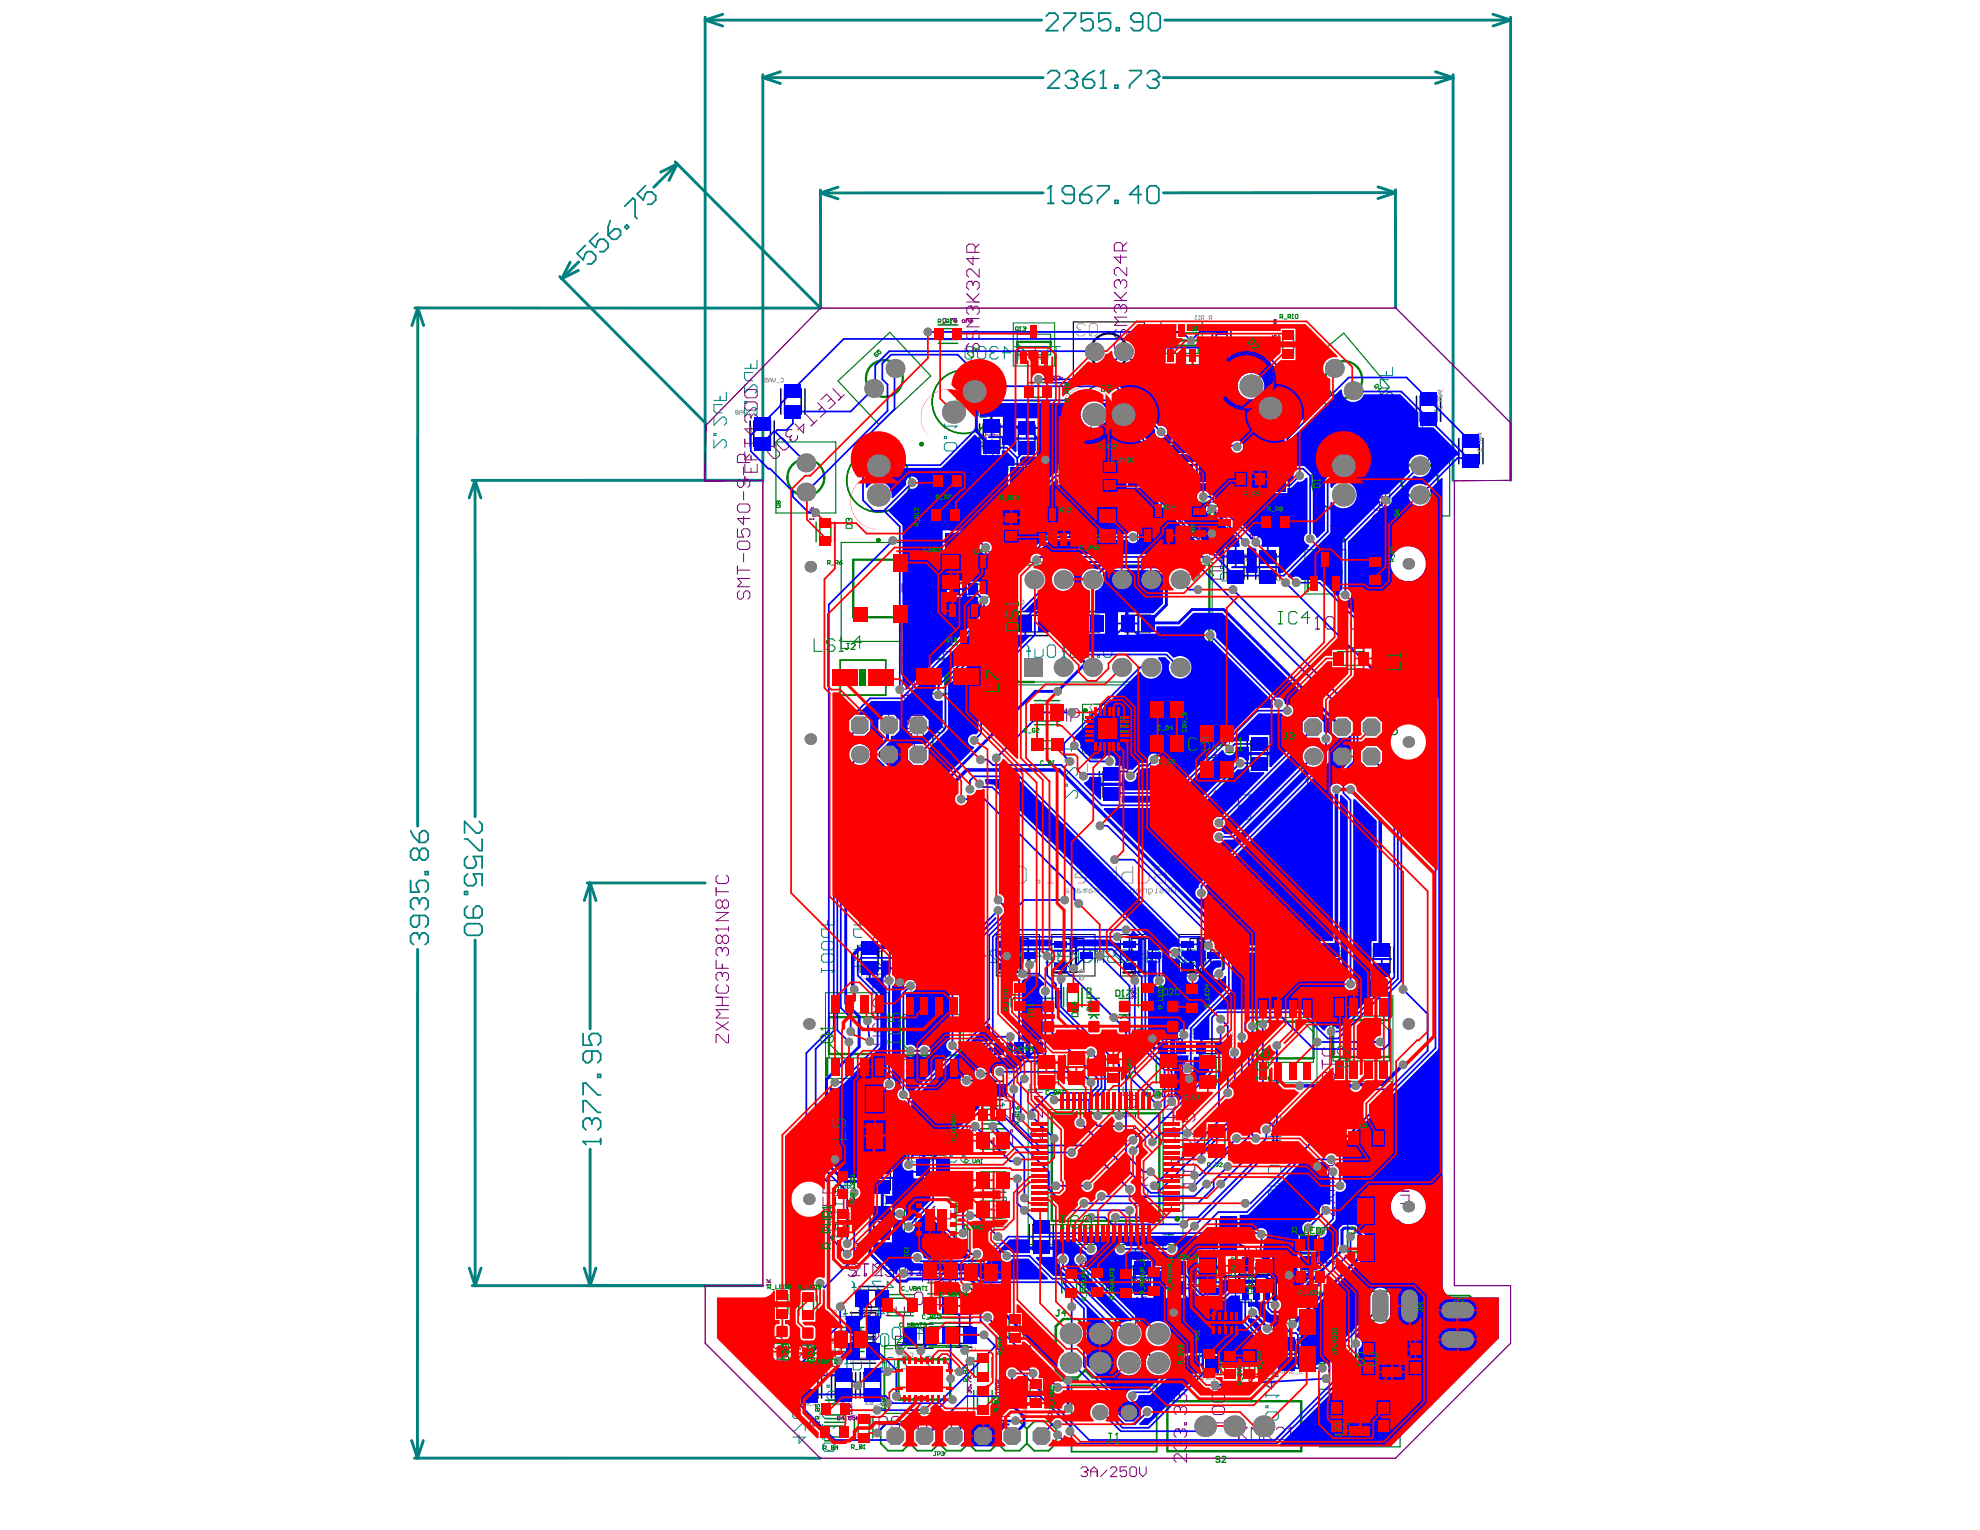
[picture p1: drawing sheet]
<svg xmlns="http://www.w3.org/2000/svg" width="279mm" height="216mm" viewBox="0 0 279 216" stroke-linecap="round" stroke-linejoin="round" font-family="sans-serif">
<g fill="none" stroke="#008080" stroke-width=".41">
<path d="M99.5 2.8l2.5 .9M99.5 2.8h47.5M99.5 2.4v65.4M102 2l-2.5 .8M107.6 11l2.5 .8M107.6 11h39.6M107.6 10.5v57.3M110.1 10.1l-2.5 .9M164.2 11h40.8M164.4 2.8h48.8M202.6 10.1l2.4 .9M205 11l-2.4 .8"/>
<path d="M205 10.5v57.3M210.7 2l2.5 .8M213.2 2.8l-2.5 .9M213.2 2.4v65.4M79 39l20.5 20.7M80.5 37l-1.2 2.3M81.6 38.2l-2.3 1.1M81.7 37l-2.4 2.3M95.3 22.8l20.5 20.7M95.6 23.1l-1.2 2.4M95.6 23.1l-2.4 1.2M95.6 23.1l-3.4 3.3"/>
<path d="M115.8 27.2l2.5 .9M115.8 26.8v16.7M118.3 26.4l-2.5 .8M147.2 27.2h-31.4M194.4 26.4l2.5 .8M196.9 27.2l-2.5 .8M196.9 27.2h-32.7M196.9 26.8v16.6M58.5 43.5h57.3M59 43.5l.8 2.4M59 43.5l-.9 2.4M59 43.5l-.1 73.1"/>
<path d="M67 67.8l.9 2.5M67 67.8l-.8 2.5M67 67.8v47.4M107.6 67.8h-41M58.9 134v71.8M67 132.6l.1 48.8M82.9 124.6h16.6M83.3 124.6l.8 2.5M83.3 124.6l-.9 2.5M83.3 124.6v20.6M66.2 179l.9 2.4M67.9 179l-.8 2.4"/>
<path d="M82.4 178.9l.9 2.5M83.3 162.2v19.2M84.1 178.9l-.8 2.5M107.7 181.4h-41.1M58.1 203.3l.8 2.5M58.5 205.8h57.2M59.7 203.3l-.8 2.5"/>
</g>
<g fill="none" stroke="#008080" stroke-width=".25">
<path d="M147.6 2.3l.4-.4h.9l.4 .4v.4l-1.7 1.6h1.7M147.9 10.4l.4-.4h.8l.4 .4v.4l-1.6 1.6h1.6M150.1 1.9h1.7v.4l-1.7 1.6v.4M150.3 10.4l.4-.4h.9l.4 .4v.4M151.2 11.2h.4M151.6 11.2l.4 .4v.4l-.4 .4h-.9l-.4-.4M152 10.8h.1M152 10.8l-.4 .4M152.8 11.2h1.2l.4 .4v.4l-.4 .4h-.8l-.4-.4zM154.2 1.9h-1.6v1.2l.8-.4h.4l.4 .4v.8l-.4 .4h-.8l-.4-.4M154.4 10l-.8 .4-.8 .8M155.3 12.4h.8"/>
<path d="M155.7 10h.1M155.7 10v2.4M155.7 10l-.4 .4M156.7 1.9h-1.6v1.2l.8-.4h.4l.4 .4v.8l-.4 .4h-.8l-.4-.4M157.3 12h.4v.4h-.4zM157.5 3.9h.4v.4h-.4zM159.4 10h1.6v.4l-1.6 1.6v.4M161.2 3.1h-1.2l-.4-.4v-.4l.4-.4h.8l.4 .4v1.6l-.4 .4h-.8l-.4-.4M161.9 10.4l.4-.4h.8l.4 .4v.4M162.1 2.3l.4-.4h.8l.4 .4v1.6l-.4 .4h-.8l-.4-.4zM162.7 11.2h.4M163.1 11.2l.4 .4v.4l-.4 .4h-.8l-.4-.4"/>
<path d="M163.5 10.8h.1M163.5 10.8l-.4 .4M82.6 34.6l-1.2 1.2 .9 .9 .3-.9 .3-.3h.6l.6 .6v.6l-.6 .6-.6-.1M84.4 32.9l-1.2 1.1 .9 .9 .3-.9 .2-.2h.6l.6 .5v.6l-.6 .6h-.6M85.8 33.2l.9-.9h.6l.3 .3v.6l-.6 .6h-.6zM86.1 31.1l-.3 .9v1.2M88.1 32l.3-.3 .3 .3-.3 .3zM88.2 29.1l1.1-1.2 .3 .3v2.4l.3 .3M91.1 26.2l-1.2 1.2 .9 .8 .3-.8 .3-.3h.6l.5 .6v.5l-.6 .6h-.5M148.3 26.2h.1M148.3 26.2v2.5M148.3 26.2l-.4 .4"/>
<path d="M148.7 28.7h-.8M151.6 27.5h-1.3l-.4-.4v-.5l.4-.4h.9l.4 .4v1.7l-.4 .4h-.9l-.4-.4M152.4 27.5h1.2l.4 .4v.4l-.4 .4h-.8l-.4-.4zM154 26.2l-.8 .4-.8 .9M154.9 26.2h1.6v.4l-1.6 1.7v.4M157.3 28.3h.5v.4h-.5zM161 27.5h-1.6l1.2-1.3v2.5M161.9 26.6l.4-.4h.8l.4 .4v1.7l-.4 .4h-.8l-.4-.4zM57.9 117.2l.5 .9 .8 .8M59.2 117.6l.4-.4h.4l.4 .4v.9l-.4 .4h-.8zM67.6 115.9l.4 .4v.8l-.4 .5h-.4l-1.6-1.7v1.7M68 118.4v1.6h-.4l-1.6-1.6h-.4"/>
<path d="M57.9 124.2v1.7h1.3l-.4-.8v-.5l.4-.4h.8l.4 .4v.9l-.4 .4M58.8 131.7h.1M58.8 131.7h-.4l-.5 .4v.8l.5 .4M58.8 131.7l.4 .4M58.8 126.7h.1M58.8 126.7h-.4l-.5 .4v.8l.5 .5M58.8 126.7l.4 .4M59.2 132.1l.4-.4h.4l.4 .4v.8l-.4 .4M59.2 132.1v.4M59.2 129.2v1.2l-.4 .4h-.4l-.5-.4v-.8l.5-.4h1.6l.4 .4v.8l-.4 .4M59.2 127.1l.4-.4h.4l.4 .4v.8l-.4 .5M59.2 127.1v.4"/>
<path d="M59.2 120.1l.4-.4h.4l.4 .4v.8l-.4 .5h-.4l-.4-.5M59.2 120.1v.8M59.2 120.1l-.4-.4h-.4l-.5 .4v.8l.5 .4h.4l.4-.4M60 123h.4v.4h-.4zM65.6 125.8h.4v.4h-.4zM65.6 130.7l.4-.4h1.6l.4 .4v.9l-.4 .4h-1.6l-.4-.4zM66 120.9l-.4 .4v.8l.4 .4h.8l.4-.4v-.4l-.4-.8h1.2v1.6M66 123.3l-.4 .4v.9l.4 .4h.8l.4-.4v-.4l-.4-.9h1.2v1.7M66 127.9l-.4 .4v.8l.4 .4h1.6l.4-.4v-.8l-.4-.4h-.4l-.4 .4v1.2M82.3 145.8v1.7h1.2l-.4-.8v-.5l.4-.4h.8l.5 .4v.9l-.5 .4M82.3 154.5v-1.7h.4l1.6 1.7h.5M82.3 157v-1.7h.4l1.6 1.7h.5"/>
<path d="M83.1 157.8h.1M83.1 157.8h-.4l-.4 .4v.8l.4 .4M83.1 157.8l.4 .4M83.5 148.3v1.2l-.4 .5h-.4l-.4-.5v-.8l.4-.4h1.6l.5 .4v.8l-.5 .5M83.5 158.2l.4-.4h.4l.5 .4v.8l-.5 .4M83.5 158.2v.4M84.3 151.6h.5v.4h-.5zM82.3 161.1h.1M82.3 161.1h2.5M82.3 161.1l.4 .4M84.8 160.7v.8"/>
</g>
<g fill="#008000">
<path d="M183.3 188.7h2.3v1h-2.3z"/>
<path d="M133.3 94.3h.9v2.2h-.9z"/>
<path d="M122.3 157.2h2.3v1h-2.3z"/>
<path d="M121.3 94.5h1v2.3h-1z"/>
<path d="M191.5 173h2.3v.9h-2.3z"/>
</g>
<g fill="none" stroke="#000" stroke-width=".21">
<path d="M105.9 59.4v3.6M109.2 59.4v3.6M110.2 54.9v3.5M113.6 54.9v3.5M138.2 59.8v3.6M141.6 59.8v3.6M165.1 59.7v3.6M165.7 53.4v2.8M168.3 53.4v2.8M168.5 59.7v3.6M169.8 59.7v3.6M171.1 46.6v2.7"/>
<path d="M173.2 59.7v3.6M173.7 46.6v2.7M199.9 55.9v3.6M203.3 55.9v3.6M134 78.1h3.6M134 74.7h3.6M143.1 65.5h3.6M143.1 68.9h3.6M143.2 60v3.6M146.6 60v3.6M150.1 65.3h3.6M150.1 68.7h3.6"/>
<path d="M159.8 65.7h3.6M159.8 69.1h3.6M167 68.5h3.6M167 65.1h3.6M172.7 78.2v3.5M176.1 78.2v3.5M177.2 78.2v3.5M179.3 66v2.7M180.6 78.2v3.5M181.9 66v2.7M205.9 61.9v3.5M209.3 61.9v3.5"/>
<path d="M134.6 81.8h2.8M134.6 84.4h2.8M144.3 89.7h3.6M144.3 86.3h3.6M151.5 89.7h3.6M151.5 86.3h3.6M158.8 89.7h3.5M158.8 86.3h3.5M155.1 108.9v3.6M158.5 108.9v3.6M176 104.6v3.5M179.4 104.6v3.5"/>
<path d="M121 133.4v3.6M124.4 133.4v3.6M125.6 133.4v3.6M129 133.4v3.6M130.1 133.4v3.6M133.5 133.4v3.6M179.9 133.6v3.6M183.3 133.6v3.6M186.1 133.6v3.6M189.5 133.6v3.6M193.3 133.6v3.6M196.7 133.6v3.6"/>
<path d="M138.2 149.3h2.8M138.2 146.7h2.8M138.7 155.2h2.8M138.7 152.6h2.8M143.8 149.2h2.7M143.8 146.6h2.7M164 149.2h2.8M164 146.6h2.8M169.5 146.6h2.7M169.5 149.2h2.7M122.8 164.3v3.6M122.8 170.7v3.6"/>
<path d="M126.2 164.3v3.6M126.2 170.7v3.6M129.9 163h3.6M129.9 166.4h3.6M145.2 172.8v3.6M148.6 172.8v3.6M159.5 178.6v3.5M162.9 178.6v3.5M164.4 178.6v3.5M167.8 178.6v3.5M168.7 177.1v3.6M171.6 172.2v3.6"/>
<path d="M172.1 177.1v3.6M175 172.2v3.6M183 175.1v3.5M186.4 175.1v3.5M112.5 193.7v3.6M115.9 193.7v3.6M117.3 193.7v3.6M120 185.3h3.6M120 188.7h3.6M120 189h3.6M120 192.4h3.6M120.7 193.7v3.6"/>
<path d="M121.2 181.5h3.6M121.2 184.9h3.6M121.4 193.7v3.6M124.8 193.7v3.6M128.1 190.2h3.6M128.1 186.8h3.6M133.6 186h3.6M133.6 182.6h3.6M133.6 190.1h3.6M133.6 186.7h3.6M141.5 195.4v2.7M144.1 195.4v2.7"/>
<path d="M167.8 190.8h3.6M167.8 194.2h3.6M179.9 189.3v3.6M183.3 189.3v3.6"/>
</g>
<path d="M156.3 47h.3M156.3 52.2h.3" fill="none" stroke="#000" stroke-width=".16"/>
<path d="M141 137.2h1.7M143.3 132.4h.7v4.7h-.7zM148.8 137.2h1.7M151.1 132.4h.7v4.7h-.7zM158.5 137.2h1.7M160.8 132.4h.7v4.7h-.7zM166.8 137.2h1.7M169 132.4h.8v4.7h-.8zM174.9 179.9h4.7v.9h-4.7zM179.7 181.4v2" fill="none" stroke="#000" stroke-width=".32"/>
<path d="M150 194.8h2.1" fill="none" stroke="#000" stroke-width=".33"/>
<path d="M118.7 167.2h.4v.4h-.4z" fill="#008000"/>
<g fill="none" stroke="#008000" stroke-width=".21">
<path d="M132.4 45.8h2.8M132.4 48.4h2.8M145.1 54h2.7M145.1 56.6h2.7M180.5 47.2v2.8M183.1 47.2v2.8M115.2 73.7v2.7M117.8 73.7v2.7M132.1 71.3h2.7M132.1 73.9h2.7M132.3 66.6h2.8M132.3 69.2h2.8"/>
<path d="M132.5 79v3.6M135.8 79v3.6M141.4 73v2.7M144 73v2.7M154.5 72.4v3.6M155.4 65.8v2.8M157.9 72.4v3.6M158 65.8v2.8M175 66.3h2.8M175 68.9h2.8M178.6 75h2.8M178.6 72.4h2.8"/>
<path d="M192.8 79.2v2.7M195.4 79.2v2.7M146 98.9h3.5M162.9 98.5h3.6M146 102.3h3.5M162.9 101.9h3.6M162.9 106.6h3.6M162.9 103.2h3.6M169.9 105.2h3.6M169.9 101.8h3.6M169.9 110.3h3.6M169.9 106.9h3.6"/>
<path d="M142.7 139.3v2.8M145.3 139.3v2.8M150.1 139.3v2.8M152.7 139.3v2.8M160.6 139.3v2.8M163.2 139.3v2.8M166.9 139.5v2.8M169.5 139.5v2.8M138.3 159.3h3.6M138.6 158.6h2.8M138.6 156h2.8M146 149.5v3.6"/>
<path d="M147.2 140.9h1.5M149.4 149.5v3.6M150.2 148.9v3.6M153.6 148.9v3.6M153.6 140.9h1.5M155.8 149.4v2.8M157.9 140.9h1.6M158.4 149.4v2.8M163.2 149.3v3.6M164.7 140.9h1.6M166.6 149.3v3.6M168.7 149.5v3.6"/>
<path d="M170 159.2v3.6M172.1 149.5v3.6M173.4 159.2v3.6M117.7 171.2v2.8M120.3 171.2v2.8M130.9 177.6h3.6M136.7 177.8h3.6M138.3 162.7h3.6M138.3 169h3.6M138.3 172.4h3.6M138.3 164.8h3.6M138.3 168.2h3.6"/>
<path d="M149.8 179.7v2.8M152.4 179.7v2.8M153.5 179.6v2.8M156.1 179.6v2.8M157.6 179.7v2.8M160.2 179.7v2.8M161.5 179.5v2.7M164.1 179.5v2.7M168.7 178.3v3.6M172.1 178.3v3.6M172.9 178.3v3.5M176.3 178.3v3.5"/>
<path d="M176.7 178.3v3.6M180.1 178.3v3.6M183.4 176.9h2.8M183.4 174.3h2.8M183.6 178.8h2.7M109.1 182.7v2.7M109.6 191.9h1.5M111.7 182.7v2.7M112.7 182.9v2.8M113.2 192.1h1.6M115.3 182.9v2.8M116.5 197.6h2.7"/>
<path d="M118.3 187.3h3.6M118.3 190.7h3.6M130.9 182.6h3.6M130.9 186h3.6M130.9 181h3.6M131.1 186.7h3.6M131.1 190.1h3.6M136.7 181.2h3.6M137.4 191.6v2.8M137.4 196.2v2.8M140 191.6v2.8M140 196.2v2.8"/>
<path d="M141.9 186.1v2.8M144.5 186.1v2.8M144.8 195.3v2.8M147.4 195.3v2.8M169.2 191.1v2.7M171.8 191.1v2.7M172.3 191.2v2.8M174.9 191.2v2.8M175 191.2v2.8M177.6 191.2v2.8M183.6 181.4h2.7M116.4 200.7h2.7"/>
<path d="M116.4 203.3h2.7M116.5 200.2h2.7M120.6 200.1v2.8M123.2 200.1v2.8"/>
<circle cx="136" cy="56.7" r="4.5"/>
<circle cx="156.4" cy="58.5" r="4.5"/>
<circle cx="177.9" cy="56" r="4.5"/>
<circle cx="123.9" cy="67.8" r="4.5"/>
<circle cx="189.6" cy="67.8" r="4.5"/>
</g>
<g fill="none" stroke="#008000" stroke-width=".25">
<path d="M119.3 101.3l1-1h2l1.1 1 1-1h2.1l1 1 1-1h2.1l1 1v6.2l-1 1h-2.1l-1-1-1 1h-2.1l-1-1-1.1 1h-2l-1-1zM183.2 101.6l1.1-1h2l1.1 1 1-1h2l1.1 1 1-1h2.1l1 1v6.2l-1 1h-2.1l-1-1-1.1 1h-2l-1-1-1.1 1h-2l-1.1-1zM151.2 195.5h12v9.3h-12zM192.7 182.6l.4-.4h3.3l.4 .4 .4-.4h3.3l.5 .4v3.3l-.5 .4h-3.3l-.4-.4-.4 .4h-3.3l-.4-.4zM203.6 183.2l.5-.4h3.3l.4 .4v3.3l-.4 .5 .4 .4v3.3l-.4 .4h-3.3l-.5-.4v-3.3l.5-.4-.5-.5zM128.4 201.6l-1-1h-2.1l-1 1v2.1l1 1h2.1l1-1M128.4 201.6l1-1h2.1l1 1M128.4 203.7l1 1h2.1l1-1M128.4 201.6v2.1M132.5 201.6l1.1-1h2l1.1 1M132.5 203.7l1.1 1h2l1.1-1M132.5 201.6v2.1"/>
<path d="M136.7 201.6l1-1h2l1.1 1M136.7 203.7l1 1h2l1.1-1M136.7 201.6v2.1M140.8 201.6l1-1h2.1l1 1M140.8 203.7l1 1h2.1l1-1M140.8 201.6v2.1M144.9 201.6l1-1h2.1l1 1v2.1l-1 1h-2.1l-1-1M144.9 201.6v2.1"/>
</g>
<g fill="none" stroke="#008000" stroke-width=".32">
<path d="M143.5 49.5v1.7M143.5 48.2h4.8v.8h-4.8zM164.3 49.3v1.7M164.4 48h4.7v.8h-4.7zM137.6 79.7v2.7M139.7 78.3v4.1M141.8 79.7v16.5h4.1M146.1 75.3v1.7M146.2 74h4.7v.7h-4.7zM161 74.7v1.7M161.1 73.4h4.7v.7h-4.7zM168.4 71.3h1.7"/>
<path d="M170.6 79.7v16.5M170.7 71.4h.7v4.7h-.7zM133.7 87.6h4.7v.8h-4.7zM138.4 85.4v1.7M184.5 81.4v2M184.7 80.6h4.6v.2h-4.6zM116.7 149.3v2.5M117 143.5h7.9v5.2h-7.9zM127.3 149.5v2.5M127.5 143.7h8v5.2h-8zM148.4 157.1h15.2v15.2h-15.2zM177.4 144.2h8v5.1h-8z"/>
<path d="M185.6 141.1v2.5M188.1 143.9h8v5.2h-8zM196.3 140.9v2.5M129.2 169.3h5.7M129.2 175h5.7M189.6 197.7h4.6M194.2 189.4h4.5"/>
<circle cx="148" cy="58.5" r=".16"/>
<circle cx="172.3" cy="49.6" r=".16"/>
<circle cx="123.9" cy="76.2" r=".16"/>
<circle cx="130" cy="62.7" r=".16"/>
<circle cx="189.6" cy="76.2" r=".16"/>
<circle cx="127.4" cy="88.7" r=".16"/>
<circle cx="171.3" cy="189.2" r=".08"/>
</g>
<path d="M149 187.2l1-1.1h2.1l1 1.1 1.1-1.1h2l1 1.1 1.1-1.1h2l1.1 1.1 1-1.1h2.1l1 1.1v6.1l-1 1.1h-2.1l-1-1.1-1.1 1.1h-2l-1.1-1.1-1 1.1h-2l-1.1-1.1-1 1.1h-2.1l-1-1.1zM150 194.8h2.1M164.7 197.7h18.9v7.1h-18.9z" fill="none" stroke="#008000" stroke-width=".33"/>
<g fill="none" stroke="#008000" stroke-width=".16">
<path d="M123.1 51.4l-.2 .2M126.7 55.2l-.2 .2M187.5 55.1l.2 .3M191.5 51.8l.2 .2M111.1 67.2v.3M116.3 67.2v.3M125.7 79h-5.3v6.3M128.5 79v5.7M197.7 67.6v.3M202.9 67.6v.3M122.8 87.1h2.9M128.5 84.3v2.8"/>
<path d="M126.8 192v1M126.8 193.8v1.7M126.8 196.3v1M134.1 192v1M134.1 193.8v1.7M134.1 196.3v1"/>
<circle cx="135.7" cy="174.1" r=".08"/>
<circle cx="134.8" cy="193.4" r=".08"/>
<circle cx="191.6" cy="193" r=".08"/>
<circle cx="187.1" cy="201.2" r=".08"/>
</g>
<path d="M188.8 91.4h3.7M188.8 94.4h3.7M190.9 159.1h3.7M190.9 162.1h3.7M125.2 182.7h3.7M125.2 185.7h3.7" fill="none" stroke="#008000" stroke-width=".19"/>
<path d="M120.3 111.2h.6M120.6 109.5h.1M120.6 109.5v1.7M120.6 109.5l-.3 .3M132 102.5h.9l.3 .3v.3l-.3 .3h-.6l-.3-.3zM133.2 101.6l-.6 .3-.6 .6M184.3 111.5h.5M184.6 109.7h.1M184.6 109.7v1.8M184.6 109.7l-.3 .3M196 102.8h.9l.3 .3v.3l-.3 .3h-.6l-.3-.3zM197.2 101.9l-.6 .3-.6 .6" fill="none" stroke="#008000" stroke-width=".18"/>
<g fill="none" stroke="#008080" stroke-width=".14">
<path d="M100.7 58.8v1.2l1.2-1.2h.3l.3 .3v.6l-.3 .3M101.6 55.9v.6M101.9 57.1h-1.2v.9l.3 .3h.9M102.5 55.3v1.2h-1.8M105.1 54.3v1.2l1.1-1.2h.3l.3 .3v.6l-.3 .3M105.1 56.6h.3v.3h-.3zM105.1 57.5v1.2l1.1-1.2h.3l.3 .3v.6l-.3 .3M105.9 51.4v.6M106.2 52.6h-1.1v.8l.3 .3h.8M106.8 50.8v1.2h-1.7M133.3 59.8v.6M134.1 56.6v.6"/>
<path d="M134.4 57.8h-1.1v.9l.2 .3h.9M135 56v1.2h-1.7M136.2 49.2l.3-.3h.6l.3 .3v1.2l-.3 .3h-.6l-.3-.3zM137.9 49.2l.3-.3h.6l.3 .3v1.2l-.3 .3h-.6l-.3-.3zM138.9 56.5v.6M139.2 57.7h-1.1v.9l.3 .3h.8M139.7 49.5h.1M139.7 49.5l.3 .3M139.8 56v1.1h-1.7M140 49.8l-.3 .3v.3l.3 .3h.6l.3-.3M140 49.8h.3M140.9 49.2l-.3-.3h-.6l-.3 .3v.3"/>
<path d="M141.4 49.8h1.2l-.9-.9v1.8M143.2 48.9h1.2M143.8 48.9v1.8M144.9 48.9h1.2v1.8M145.5 49.8h.6M146.7 48.9h1.2v1.8h-1.2M147.3 49.8h.6M148.4 48.9h1.2M149 48.9v1.8M160.1 59.7v.6M160.1 60h1.7M161 56.5v.6"/>
<path d="M161.3 57.7h-1.2v.8l.3 .3h.9M161.8 60h.1M161.8 55.9v1.2h-1.7M161.8 60l-.3 .3M164.7 58l.4-.3h.1v.3M164.7 58.4l.1 .1zM164.7 57.5h.5M164.7 57.2l.1 .3 .2-.3M164.9 58.7v.4l.3-.3h-.5M165.6 56.2v.6M165.9 57.4h-1.2v.8l.3 .3h.9M166.4 55.6v1.2h-1.7"/>
<path d="M170.1 51.5l.1-.1h.3l.1 .3-.1 .1h-.3zM170.1 52v.2M170.1 52.1h.5M170.1 51.2h.5M170.1 50.9l.2 .3 .1-.3M170.6 52.1h.1M170.6 52.1l-.1 .1M194.8 55.3v1.2l1.1-1.2h.3l.3 .3v.6l-.3 .3M194.8 57.7h.3v.3h-.3zM194.8 58.5v1.2l1.1-1.2h.3l.3 .3v.6l-.3 .3M195.6 52.4v.6M195.9 53.6h-1.1v.9l.3 .3h.8"/>
<path d="M196.5 51.8v1.2h-1.7M201.6 58.4v.6M201.9 59.6h-1.2v.8l.3 .3h.9M202.5 57.8v1.2h-1.8M100.7 61.2h.3v.3h-.3zM100.7 62.1v1.1l1.2-1.1h.3l.3 .2v.6l-.3 .3M126.5 79.5h1.1v1.7M130 79.7l.3-.2h.5l.3 .2v1.2l-.3 .3h-.5l-.3-.3zM132.3 79.5h.1M132.3 79.5v1.7M132.3 79.5l.3 .2M133.3 62.8l.2-.3h1.2l.3 .3v.5l-.3 .3h-1.2l-.2-.3z"/>
<path d="M133.3 61.6h.2v.3h-.2zM133.3 60.1h1.7M135 60.1h.1M135 60.1l-.3 .3M138.1 61.8h.3v.3h-.3zM138.1 60.6h.3l1.1-1.1h.3v1.1M138.9 62.7v1.1l.9-.8h-1.7M141.1 64.7h1.1v1.8M141.7 65.6h.5M142.8 65.3v1.2h.9l.3-.3v-.9M145.7 64.7h-1.1v.3l1.1 1.2v.3M146.9 66.2h.3v.3h-.3z"/>
<path d="M147.8 65.6h1.2l-.9-.9v1.8M148.2 64.5h1.2v1.8M148.8 65.4h.6M150 65.1v1.2h.9l.2-.3v-.9M152 66.3h.6M152.3 64.5h.1M152.3 64.5v1.8M152.3 64.5l.3 .3M153.8 66h.3v.3h-.3zM154.7 64.8l.2-.3h.6l.3 .3v1.2l-.3 .3h-.6l-.2-.3zM156.8 69.8h1.2v1.7M157.4 70.6h.6"/>
<path d="M157.9 64.9h1.2v1.8M158.5 65.8h.6M158.6 70.3v1.2h.9l.2-.3v-.9M159.7 65.5v1.2h.8l.3-.3v-.9M160.1 61.5h.3v.3h-.3zM160.1 62.6l.3-.3h1.1l.3 .3v.6l-.3 .3h-1.1l-.3-.3zM161.5 69.8h-1.2v.3l1.2 1.1v.3M161.7 66.7h.6M162 64.9h.1M162 64.9v1.8M162 64.9l.3 .3M162.7 71.2h.3v.3h-.3z"/>
<path d="M163.5 66.4h.3v.3h-.3zM163.5 70.6h1.2l-.9-.8v1.7M164.3 65.2l.3-.3h.6l.3 .3v1.2l-.3 .3h-.6l-.3-.3zM164.7 61.5h.3v.3h-.3zM164.7 60.3h.3l1.1-1.2h.3v1.2M165.6 62.3v1.2l.8-.9h-1.7M167.5 79.9h.3v.3h-.3zM167.5 78.8h.3l1.2-1.2h.3v1.2M168.4 74.7v.6M168.7 75.8h-1.2v.9l.3 .3h.9M169.3 74.1v1.2h-1.8M172.2 79.9h.3v.3h-.3z"/>
<path d="M172.2 78.2v.6M172.2 78.5h1.8M173.1 75v.6M173.4 76.1h-1.2v.9l.3 .3h.9M174 78.5h.1M174 74.4v1.2h-1.8M174 78.5l-.3 .3M182.3 65.8h.1zM182.3 66.1v.2M182.3 66.2h.5M182.3 64.8h.5M182.3 64.5l.2 .3 .1-.3"/>
<path d="M182.5 65.1v-.1l-.2 .1 .1 .3 .1-.1M182.5 65.1l.1-.1 .2 .1-.1 .3-.2-.1M182.5 65.1v.2M182.8 66.2h.1M182.8 66.2l-.1 .1M200.7 64.5v1.2l1.2-1.2h.3l.3 .3v.6l-.3 .3M200.7 61.3v1.2l1.2-1.2h.3l.3 .3v.6l-.3 .3M200.7 63.6h.3v.3h-.3zM127 80.3h.6M128.2 80v1.2h.9l.3-.3v-.9M131.1 80.4l.3 .2-.3 .2M131.4 80.2v.6"/>
<path d="M131.7 80.2l.2 .1v.4l-.1 .1-.2-.1v-.4zM132 81.2h.6M132.2 80.8h.2M132.3 80.2h.1M132.3 80.2v.6M132.3 80.2l.1 .1M137.6 91l.3 .3v1.5M137.6 91.9h.6M138.8 91.6v1.2h.9l.3-.3v-.9M140.6 91.3l.3-.3h.5l.3 .3v1.2l-.3 .3h-.5l-.3-.3zM142.6 92.8h.6M142.9 91h.1"/>
<path d="M142.9 91v1.8M142.9 91l.3 .3M144.9 91.9h.5M144.9 91l.3 .3v1.5M146 91.6v1.2h.9l.3-.3v-.9M147.8 91.3l.3-.3h.6l.3 .3v1.2l-.3 .3h-.6l-.3-.3zM149.8 92.8h.6M149.9 91.9h.6M149.9 91l.3 .3v1.5M150.1 91h.1M150.1 91v1.8M150.1 91l.3 .3"/>
<path d="M151.1 91.6v1.2h.8l.3-.3v-.9M153.1 92.8h.6M153.4 91h.1M153.4 91v1.8M153.4 91l.3 .3M154.9 92.5h.2v.3h-.2zM155.7 91.3l.3-.3h.6l.3 .3v1.2l-.3 .3h-.6l-.3-.3zM168.4 80.8v1.2l.9-.9h-1.8M172.2 81.1l.3-.3h1.2l.3 .3v.6l-.3 .3h-1.2l-.3-.3zM150.3 108.3v1.2l1.2-1.2h.3l.3 .3v.6l-.3 .3M150.3 110.7h.3v.2h-.3zM150.3 111.5v1.2l1.2-1.2h.3l.3 .3v.6l-.3 .3"/>
<path d="M151.2 105.4v.6M151.5 106.6h-1.2v.8l.3 .3h.9M152.1 105.4l-.3 .3h-1.5M174.7 114.8l.3-.3h1.2l.3 .3v.6l-.3 .3h-1.2l-.3-.3zM174.7 111.9v.6M174.7 113.6h.3v.3h-.3zM174.7 112.2h1.8M175.6 108.7v.5M175.9 109.8h-1.2v.9l.3 .3h.9M176.5 112.2h.1M176.5 112.2l-.3 .3M176.5 108.7l-.3 .3h-1.5"/>
<path d="M115.9 133.1l.3-.2h1.2l.3 .2v.6l-.3 .3h-1.2l-.3-.3zM115.9 134.9l.3-.3h1.2l.3 .3v.6l-.3 .3h-1.2l-.3-.3zM115.9 136.7v.5M115.9 136.9h1.8M116.8 129.9v.6M117.1 131.1h-1.2v.9l.3 .3h.9M117.7 136.9h.1M117.7 136.9l-.3 .3M117.7 129.4v1.1h-1.8M120.5 134h.2l1.2-1.1h.3v1.1M120.5 135.2h.2v.3h-.2zM121.3 136.1v1.1l.9-.8h-1.7"/>
<path d="M121.3 129.9v.6M121.6 131.1h-1.1v.9l.2 .3h.9M122.2 129.4v1.1h-1.7M129.4 138.1v.6M129.7 139.3h-1.1v.8l.3 .3h.8M130.3 137.5v1.2h-1.7M136.8 135.2l-.6 .6M137.4 135.2h-.9l-.3-.3v-.6l.3-.2h.9v1.7M137.9 134.9h1.2l-.9-.8v1.7M140.9 134.3l-.3-.2h-.6l-.3 .2v.3l1.2 1.2h-1.2M141.4 134.6h.1M141.4 134.6l.3 .3"/>
<path d="M141.7 134.9h.3M141.7 134.9l-.3 .3v.3l.3 .3h.6l.3-.3M142.6 134.3l-.3-.2h-.6l-.3 .2v.3M143.2 134.1l1.2 1.1M144.1 134.9l-.9 .9M144.4 134.1v1.7M144.6 135.2l-.6 .6M144.9 134.6h.1M144.9 134.6l.3 .3M145.2 135.2h-.9l-.3-.3v-.6l.3-.2h.9v1.7M145.2 134.9h.3M145.2 134.9l-.3 .3v.3l.3 .3h.6l.3-.3"/>
<path d="M145.8 134.9h1.1l-.8-.8v1.7M146.1 134.3l-.3-.2h-.6l-.3 .2v.3M146.7 135.8v-1.7l.6 .5 .6-.5v1.7M148.4 134.3l.3-.2h.6l.3 .2v.3l-.3 .3h-.6l-.3 .3v.3l.3 .3h.6l.3-.3M148.7 134.3l-.3-.2h-.6l-.3 .2v.3l1.2 1.2h-1.2M149.3 134.6h.1M149.3 134.6l.3 .3M149.6 134.9h.3M149.6 134.9l-.3 .3v.3l.3 .3h.6l.2-.3M150.2 134.3l.3-.2h.6l.3 .2v.3l-.3 .3h-.6l-.3 .3v.3l.3 .3h.6l.3-.3M150.4 134.3l-.2-.2h-.6l-.3 .2v.3M151 134.1l1.2 1.1"/>
<path d="M151.9 134.9l-.9 .9M152.2 134.1v1.7M152.8 134.6h.1M152.8 134.6l.3 .3M153.1 134.9h.3M153.1 134.9l-.3 .3v.3l.3 .3h.6l.2-.3M153.9 134.3l-.2-.2h-.6l-.3 .2v.3M154.3 135.2l-.6 .6M154.5 135.8v-1.7l.6 .5 .6-.5v1.7M154.9 135.2h-.9l-.3-.3v-.6l.3-.2h.9v1.7M156.3 134.3l.3-.2h.6l.3 .2v.3l-.3 .3h-1.7M156.6 134.9l-.3 .3v.3l.3 .3h.6l.3-.3"/>
<path d="M156.6 134.9l-.8-.8v1.7M158 134.3l.3-.2h.6l.3 .2v.3l-.3 .3h-.6l-.3 .3v.3l.3 .3M158.4 134.3l-.3-.2h-.6l-.3 .2v.3l1.2 1.2M159 134.6h.1M159 134.6l.3 .3M159.2 135.5l-.3 .3h-1.7M159.3 134.9h.3M159.3 134.9l-.3 .3v.3l.3 .3h.5l.3-.3M160.1 134.3l-.3-.2h-.5l-.3 .2v.3M160.7 134.1l1.2 1.1M161.6 134.9l-.9 .9M161.9 134.1v1.7"/>
<path d="M162.5 134.6h.1M162.5 134.6l.3 .3M162.5 135.2l-.5 .6M162.8 134.9h.3M162.8 134.9l-.3 .3v.3l.3 .3h.5l.3-.3M162.8 134.1l-.3 .2v.3M163.1 134.1v1.7M163.6 134.3l-.3-.2h-1l-.3 .2v.6l.3 .3h.8M163.7 134.9h1.2l-.9-.8v1.7M164.2 135.8v-1.7l.6 .5 .6-.5v1.7M166.3 135.8l-.3-.3v-.3l.3-.3h.6l.2-.3v-.3l-.2-.2h-1.1l-.3 .2v.3l1.1 1.2M166.3 134.1l-.3 .2"/>
<path d="M166.3 134.1l.3 .2M167.1 135.5l-.2 .3h-1.4M167.2 134.6h.1M167.2 134.6v-.3l.3-.2h1.1l.3 .2v.3l-.3 .3h-.6l-.3 .3v.3l.3 .3M167.2 134.6l.3 .3M167.5 134.9h.3M167.5 134.9l-.3 .3v.3l.3 .3h1.1l.3-.3M168 134.1l-.3 .2M168.1 134.1l.3 .2M168.4 135.5l-.3 .3M169 134.1l1.1 1.1M169.8 134.9l-.8 .9"/>
<path d="M170.1 134.1v1.7M170.7 134.6h.1M170.7 134.6l.3 .3M171 134.9h.3M171 134.9l-.3 .3v.3l.3 .3h.6l.3-.3M171.9 134.3l-.3-.2h-.6l-.3 .2v.3M172.5 135.8v-1.7l.6 .5 .5-.5v1.7M174.2 134.3l.3-.2h.6l.3 .2v.3l-.3 .3h-.6l-.3 .3v.3l.3 .3h.6l.3-.3M176 134.3l.3-.2h.6l.2 .2v.3l-.2 .3h-.6l-.3 .3v.3l.3 .3h.6l.2-.3M179.2 138.3v.6M179.5 139.5h-1.2v.9l.3 .2h.9M180.1 137.7v1.2h-1.8"/>
<path d="M181 134.2h.2l1.2-1.1h.3v1.1M181 135.4h.2v.3h-.2zM181.8 136.3v1.1l.9-.8h-1.7M181.8 130.1v.6M182.1 131.3h-1.1v.9l.2 .3h.9M182.7 129.6v1.1h-1.7M188.2 133.4l.3-.3h1.1l.3 .3v.5l-.3 .3h-1.1l-.3-.3zM188.2 135.1l.3-.3h1.1l.3 .3v.6l-.3 .3h-1.1l-.3-.3zM188.2 136.9v.5M188.2 137.2h1.7M189 130.1v.6M189.3 131.3h-1.1v.9l.3 .3h.8"/>
<path d="M189.9 137.2h.1M189.9 137.2l-.3 .2M189.9 129.6v1.1h-1.7M128.6 144.2l.3-.3h1.1l.3 .3v.6l-.3 .3h-1.1l-.3-.3zM128.6 141.3v.6M128.6 143.1h.3v.3h-.3zM128.6 141.6h1.7M130.3 141.6h.1M130.3 141.6l-.3 .3M139.9 155.8l.3 .2-.3 .2M140.2 155.6v.6M140.5 150l.3 .2-.3 .2"/>
<path d="M140.7 155.6h-.3l.3 .6M140.8 149.8v.6M141.1 149.8l.2 .1v.4v.1l-.3-.1v-.4zM141.1 156.1l.1 .1zM141.4 155.9h.4l-.3-.3v.6M141.6 150.4h.2M141.7 149.8h.1M141.7 149.8v.6M141.7 149.8l.1 .1M146 149.8l.3 .2-.3 .2M146.3 149.6v.6M146.5 149.7l.1-.1 .3 .1v.4l-.1 .1-.3-.1z"/>
<path d="M147.1 150.2h.2M147.2 149.6h.1M147.2 149.6v.6M147.2 149.6l.1 .1M160.5 145.2l.2 .2-.2 .2M160.7 145v.6M161 145l.3 .1v.4l-.1 .1-.3-.1v-.4zM161.6 145.6h.2M161.7 145h.1M161.7 145v.6M161.7 145l.1 .1M165.9 145.2l.3 .2-.3 .2"/>
<path d="M166.2 145v.6M166.5 145l.3 .1v.4l-.1 .1-.3-.1v-.4zM167.1 145.6h.1M167.1 145h.1M167.1 145v.6M167.1 145l.1 .1M178.3 144.4l.3-.3h1.2l.3 .3v.6l-.3 .3h-1.2l-.3-.3zM178.3 141.5v.6M178.3 143.3h.3v.3h-.3zM178.3 141.8h1.8M179 156.9h1.7v-.9l-.2-.3h-.6l-.3 .3v.9M179 157.4v1.2h1.7v-1.2"/>
<path d="M179 159.2l.6 .6M179.9 152.2v1.1l.8-.8h-1.7M179.9 158v.6M180.1 141.8h.1M180.1 141.8l-.3 .3M180.5 153.9l.2 .3v.6l-.2 .3h-1.2l-.3-.3v-.6l.3-.3h.6v.6M117.8 173.7l.3-.3h1.2l.2 .3v.6l-.2 .3h-1.2l-.3-.3zM117.8 170.8v.5M117.8 172.5h.3v.3h-.3zM117.8 171.1h1.7M118.4 166.4h.3l1.1-1.2h.3v1.2M118.7 167.5v.6"/>
<path d="M119 168.7h-1.2v.9l.3 .3h.9M119.3 167v1.2l.8-.9h-1.7M119.3 162.3v.6M119.5 171.1h.1M119.5 167v1.1h-1.7M119.5 171.1l-.2 .2M119.5 163.5h-1.1v.9l.3 .3h.8M120.1 161.7v1.2h-1.7M126.9 162.2h1.1v1.8M127.4 163.1h.6M129.8 164h-.9l-.3-.3v-.6l.3-.3h.9v1.8M130.4 162.5l.2-.3h.6l.3 .3v1.2l-.3 .3h-.6l-.2-.3z"/>
<path d="M132.1 162.5l.3-.3h.6l.3 .3v1.2l-.3 .3h-.6l-.3-.3zM133.9 162.8h.1M133.9 162.8l.3 .3M134.2 163.1h.2M134.2 163.1l-.3 .3v.3l.3 .3h.5l.3-.3M135 162.5l-.3-.3h-.5l-.3 .3v.3M135.6 162.8h.1M135.6 162.8l.3 .3M135.9 163.1l-.3 .3v.3l.3 .3h.6l.3-.3M135.9 163.1h.3M136.8 162.5l-.3-.3h-.6l-.3 .3v.3M140.3 175.7l.3-.3h1.1l.3 .3v.6l-.3 .3h-1.1l-.3-.3z"/>
<path d="M140.3 172.8v.6M140.3 174.6h.3v.3h-.3zM140.3 173.1h1.7M141.1 169.6v.6M141.4 170.8h-1.1v.9l.3 .2h.8M142 173.1h.1M142 169v1.2h-1.7M142 173.1l-.3 .3M156.4 176.8v.6M156.7 178h-1.2v.9l.3 .3h.9M157.3 176.8l-.3 .3h-1.5M159.7 178.6v.6"/>
<path d="M159.7 178.9h1.8M160.6 175.4v.6M160.9 176.5h-1.2v.9l.3 .3h.9M161.5 178.9h.1M161.5 178.9l-.3 .3M161.5 175.4l-.3 .3h-1.5M164.1 178.9h.3v.3h-.3zM164.1 177.2v.5M164.1 177.4h1.7M164.9 173.9v.6M165.2 175.1h-1.1v.9l.3 .3h.8M165.8 177.4h.1"/>
<path d="M165.8 177.4l-.3 .3M165.8 173.9l-.3 .3h-1.4M170.4 179.8h1.7M170.4 179.5v.6M171.3 176.3v.6M171.6 177.4h-1.2v.9l.3 .3h.9M172.1 179.8h.1M172.1 176.3l-.3 .3h-1.4M172.1 179.8l-.3 .3M179 160.4h1.7v-.9l-.2-.3h-.6l-.3 .3v.9M179 163l.3-.3h.3l.3 .3 .3-.3h.3l.2 .3v.9h-1.7zM179 164.7l.3-.3h1.2l.2 .3v.9h-1.7z"/>
<path d="M179 176.1h.3l1.2-1.1h.2v1.1M179 179.6h1.7v-.8l-.2-.3h-.6l-.3 .3v.8M179 171.7l.3-.2h.3l.3 .2v.9h-.6l-.3-.3zM179 166.2h1.7l-.5 .6 .5 .6h-1.7M179.9 163.9h.1M179.9 163v.9M179.9 168.2v.3M179.9 170v.3M179.9 173.5v.3M179.9 168.2l-.3-.3h-.3l-.3 .3v.6l.3 .3M179.9 170l-.3-.3h-.3l-.3 .3v.6l.3 .3M179.9 173.5l-.3-.3h-.3l-.3 .3v.6l.3 .3"/>
<path d="M180.2 173.2h.1M180.2 169.7h.1M180.2 167.9h.1M180.2 167.9h.3l.2 .3v.6l-.2 .3M180.2 169.7h.3l.2 .3v.6l-.2 .3M180.2 173.2h.3l.2 .3v.6l-.2 .3M180.2 173.2l-.3 .3M180.2 169.7l-.3 .3M180.2 167.9l-.3 .3M180.5 176.7l.2 .3v.6l-.2 .3h-.3l-.3-.3v-.6l-.3-.3h-.3l-.3 .3v.6l.3 .3M180.7 171.5l-.2 .5-.6 .6M180.7 160.9h-1.1l-.6 .6 .6 .6h1.1"/>
<path d="M182.3 179.7v.6M183.2 179.2v1.1h-1.8M112.7 197.8v.6M113 199h-1.1v.9l.3 .3h.8M113.6 197.8l-.3 .3h-1.4M116.7 196.6l.3-.3h1.2l.3 .3v.6l-.3 .3h-1.2l-.3-.3zM116.7 193.7v.6M116.7 195.5h.3v.2h-.3zM116.7 194h1.8M117 197.8v.6M117.3 199h-1.2v.8l.3 .3h.9M117.6 190.5v.6"/>
<path d="M117.8 197.8l-.2 .3h-1.5M117.9 191.7h-1.2v.8l.3 .3h.9M118.4 188.2l.3 .3v1.5M118.4 189.1h.6M118.5 194h.1M118.5 194l-.3 .3M118.5 190.5l-.3 .3h-1.5M119 185.4h.6M119 184.5l.3 .3v1.5M119.2 191.6l.3 .2v1.5M119.2 192.4h.6M119.6 188.8v1.2h.9l.3-.3v-.9"/>
<path d="M120.2 185.1v1.2h.8l.3-.3v-.9M120.2 181.7h.6M120.2 180.8l.3 .3v1.4M120.4 192.1v1.2h.9l.3-.3v-.9M121.2 188.2h.6M121.2 187.3l.3 .3v1.4M121.4 181.4v1.1h.9l.3-.2v-.9M121.6 190h.6M121.9 188.2h.1M121.9 188.2v1.8M121.9 188.2l.3 .3M122.4 193.3h.6"/>
<path d="M122.7 191.6h.1M122.7 191.6v1.7M122.7 191.6l.3 .2M123.1 184.5h-1.2v.3l1.2 1.2v.3M123.4 189.7h.3v.3h-.3zM123.6 189h-.9l-.3-.3v-.5l.3-.3h.9v1.7M123.7 185.4h1.1l-.8-.9v1.8M124.2 193h.3v.3h-.3zM124.3 188.5l.2-.3h.6l.3 .3v1.2l-.3 .3h-.6l-.2-.3zM124.3 191.4l.3 .3v1.5M124.3 192.3h.6M124.3 180.8h-1.1v.3l1.1 1.2v.2"/>
<path d="M124.9 181.7h1.2l-.9-.9v1.7M125.1 191.8l.3-.2h.5l.3 .2v1.2l-.3 .3h-.5l-.3-.3zM125.5 192v1.2h.8l.3-.3v-.9M125.9 187.6l.3-.3h.6l.3 .3v1.1l-.3 .3h-.6l-.3-.3zM128.4 191.7l-.3-.3h-.6l-.3 .3v.3l1.2 1.2h-1.2M128.8 187.3h-1.1v.3l1.1 1.1v.3M129.4 188.2h1.2l-.9-.9v1.7M129.6 192.9h.2v.3h-.2zM131.6 191.7l-.3-.3h-.6l-.3 .3v.3l1.2 1.2h-1.2M144.5 195.5v.4l.3-.4 .2 .1-.1 .3M144.5 195.2l.1 .1zM144.5 194.3h.5"/>
<path d="M144.5 193.9l.2 .3M145 194.5v.4h-.3l.1-.2-.1-.2-.2 .1 .1 .3M145 196.1v.4h-.3l.1-.2-.1-.2-.2 .1 .1 .3M145 193.9l-.4 .4M155.5 180.1l.3-.3h1.2l.3 .3v.5l-.3 .3h-1.2l-.3-.3zM155.5 181.8v.6M155.5 182.1h1.8M157.3 182.1h.1M157.3 182.1l-.3 .3M159.7 180.3h.3v.3h-.3zM159.7 181.5l.3-.3h1.2l.3 .3v.6l-.3 .3h-1.2l-.3-.3zM164.1 180.1l.3-.3h1.1l.3 .3v.6l-.3 .2h-1.1l-.3-.2z"/>
<path d="M167 190.1l.3 .3v1.4M167 190.9h.6M168.2 190.7v1.1h.8l.3-.3v-.8M169.9 190.4l.3-.3h.6l.3 .3v1.1l-.3 .3h-.6l-.3-.3zM170.4 182.4l.3-.3h1.1l.3 .3v.6l-.3 .3h-1.1l-.3-.3zM170.4 181.2h.3v.3h-.3zM171.9 191.8h.6M172.2 190.1h.1M172.2 190.1v1.7M172.2 190.1l.3 .3M178.6 196.6v.6M178.6 198.4h.3v.2h-.3z"/>
<path d="M178.6 199.5l.3-.3h1.2l.3 .3v.6l-.3 .3h-1.2l-.3-.3zM178.6 196.9h1.8M179 180.8h1.7M179.5 193.4v.6M179.8 194.6h-1.2v.8l.3 .3h.9M180.4 196.9h.1M180.4 196.9l-.3 .3M180.4 193.4l-.3 .3h-1.5M180.7 180.2v1.2M181.4 185.9l.3-.3h1.2l.3 .3v.6l-.3 .3h-1.2l-.3-.3zM181.4 183v.5M181.4 184.7h.3v.3h-.3z"/>
<path d="M181.4 183.3h1.8M182.6 180.9h-1.2v.9l.3 .3h.9M183.2 183.3h.1M183.2 183.3l-.3 .2M111.9 201.9h.3l1.1-1.2h.3v1.2M112.7 202.5v1.2l.9-.9h-1.7M116.1 203.9l.3-.3h1.2l.2 .3v.6l-.2 .3h-1.2l-.3-.3zM116.1 201v.6M116.1 202.8h.3v.2h-.3zM116.1 201.3h1.7M117.8 201.3h.1M117.8 201.3l-.2 .3"/>
</g>
<g fill="none" stroke="#800080" stroke-width=".14">
<path d="M137 39.7h.1M137 39.7h-.3l-.3 .3v.6l.3 .3M137 39.7l.3 .3M137.3 36.2v1.2l-.9-.9h1.8M137.3 40v.3M137.3 40l.3-.3h.3l.3 .3v.6l-.3 .3M137.6 35.6v-.9l-.3-.3h-.6l-.3 .3v.9h1.8M138.2 37.9v1.2l-1.2-1.2h-.3l-.3 .3v.6l.3 .3M138.2 34.4l-.6 .6M157.8 39.5h.1M157.8 39.5h-.3l-.3 .3v.6l.3 .3M157.8 39.5l.3 .3"/>
<path d="M158.1 36v1.2l-.9-.9h1.8M158.1 39.8v.3M158.1 39.8l.3-.3h.3l.3 .3v.6l-.3 .3M158.4 35.4v-.9l-.3-.3h-.6l-.3 .3v.9h1.8M159 37.7v1.2l-1.2-1.2h-.3l-.3 .3v.6l.3 .3M159 34.2l-.6 .6M105.1 55.3l.3-.3h1.2l.3 .3v.5l-.3 .3h-1.2l-.3-.3zM105.1 57l.3-.3h1.2l.3 .3v.6l-.3 .3h-1.2l-.3-.3zM105.7 58.5h.1M105.7 58.5h-.3l-.3 .3v.5l.3 .3M105.7 58.5l.3 .3M106 58.8l.3-.3h.3l.3 .3v.5l-.3 .3"/>
<path d="M106 58.8v.3M112.2 59.8l1.2 1.3v-1.2l-.8 .8M113.7 58.4l1.2 1.3M115.3 59.3l-.8 .8M115.4 56.8l1.2 1.3-.9 .8M115.8 56.4l.9-.8 1.2 1.3-.9 .8M116 57.5l-.4 .4M117.3 56.3l-.5 .4M117.5 54.8l1.2 1.3M119.1 55.7l-.8 .8M133.2 44.9l.2 .1v.4l-.1 .1-.2-.1v-.4zM133.6 45.4l.1 .1z"/>
<path d="M134.1 44.9h.4l-.4 .6M135 44.9h-.3v.3l.1-.1 .2 .1-.1 .3-.2-.1M135.8 45.2l.3-.1v.3l-.2 .1zM136.3 44.9v.6M136.3 45.2l.3-.1 .1 .4M136.4 42.6h1.8M136.4 41.5l1.2 1.1M136.7 48.5l-.3 .3v.5l.3 .3h.3l.3-.3v-.5l.3-.3h.3l.3 .3v.5l-.3 .3M136.7 46.7l-.3 .3v.6l.3 .3h.3l.3-.3v-.6l.3-.3h.3l.3 .3v.6l-.3 .3M137 43.2h.1M137 43.2h-.3l-.3 .3v.6l.3 .3M137 43.2l.3 .3"/>
<path d="M137.1 45.2l-.2-.1v.4M137.1 45.2v.3M137.1 45.2l.1-.1 .1 .1v.3M137.3 43.5v.3M137.3 43.5l.3-.3h.3l.3 .3v.6l-.3 .3M138.2 45h-1.8l.6 .5-.6 .6h1.8M138.2 41.5l-.9 .8M148.7 53.6h.1M148.7 53.1h.1M148.7 53.1v.5M148.7 53.1v.1M149.2 53.1l.3 .1v.3l-.1 .1-.3-.1v-.3z"/>
<path d="M149.7 53.1v.5M150 53.3l-.3 .1 .3 .2M155.7 59.6l-.6 .6M157.2 42.4h1.8M157.2 41.2l1.2 1.2M157.5 48.3l-.3 .2v.6l.3 .3h.3l.3-.3v-.6l.3-.2h.3l.3 .2v.6l-.3 .3M157.5 46.5l-.3 .3v.6l.3 .3h.3l.3-.3v-.6l.3-.3h.3l.3 .3v.6l-.3 .3M157.8 43h.1M157.8 43h-.3l-.3 .3v.6l.3 .3M157.8 43l.3 .3M158.1 43.3l.3-.3h.3l.3 .3v.6l-.3 .3M158.1 43.3v.3"/>
<path d="M159 44.7h-1.8l.6 .6-.6 .6h1.8M159 41.2l-.9 .9M168.4 53.9v.2l.2 .2h.2l.1-.3-.2-.2v-.2l.1-.1 .2 .1 .2 .2v.2M169.2 54.4l.1 .2M169.7 55l.4 .4M169.8 56l.4 .4M169.8 54.5l-.3-.4-.7 .5M170 54.7l-.6 .6M170.4 55.2l-.6 .5M170.7 52.8v1.2M170.7 54.6v1.1M170.7 58.1v1.1h1.7v-1.1"/>
<path d="M170.7 55.1h1.7M170.7 53.4h1.7M171.2 56.7l-.4-.4h.6l-.6 .6M171.6 58.7v.5M172 57.1l-.3-.5-.3 .3 .3 .2v.2l-.2 .2h-.2l-.2-.2v-.2M172.3 58l-.4-.4h.6l-.6 .5M172.4 59.8v1.2l-1.1-1.2h-.3l-.3 .3v.6l.3 .3M172.7 56.3v1.2M173.1 58.3l-.3-.4-.3 .3 .3 .2v.2l-.2 .2h-.2l-.2-.2v-.2M179.6 49l.1-.1h.3l.1 .3-.1 .1h-.3zM179.6 47.3v.4h.2l-.1-.2 .1-.2 .3 .1-.1 .3M179.6 48.3v-.4l.5 .4"/>
<path d="M179.6 46h.5M179.7 46.3l.3-.1 .1 .3-.3 .1zM179.8 45.3l-.1 .2h.4M179.8 45.3h.3M180 48.6l.1 .1zM180.1 45.7h-.4l.1 .3M180.1 45.1h-.3l-.1 .1 .1 .1M184.1 53.4l.8 .9M184.5 53.9l-1.4 1.1M184.6 55.4l.3 .4M185.7 56.7l.4 .4M186 55.7l-.8-.9-1.3 1.1 .7 .9"/>
<path d="M187.1 57l-.7-.9-1.4 1.2M187.5 57.5l.7 .9M187.9 57.9l-1.4 1.1M104.1 74.6v1.2h.8l-.3-.6v-.3l.3-.3h.6l.3 .3v.6l-.3 .3M104.1 71.4l.2-.3h1.2l.3 .3v.6l-.3 .3h-1.2l-.2-.3zM104.1 79.9v1.1M104.3 76.4h1.2l.3 .3v.5l-.3 .3h-1.2l-.2-.3v-.5zM104.3 67.6l-.2 .3v.6l.2 .3h.3l.3-.3v-.6l.3-.3h.3l.3 .3v.6l-.3 .3M104.9 65.9v1.1M104.9 69.4v1.1M104.9 72.9v1.1l-.8-.8h1.7M104.9 78.1v1.2"/>
<path d="M105.1 62v1.1M105.1 63.7v1.2h1.8M105.1 65.5v1.1h1.8v-1.1M105.1 67.2v1.2M105.1 67.8h1.8M105.1 62.6h1.8M105.2 65.3v-.9l-.3-.3h-.6l-.2 .3v.9h1.7M105.8 64.1l-.6 .6M106 60.2v1.2l-.9-.9h1.8M106 64.3v.6M106 66.1v.5M108.4 63.4l.4-.4h.4l.8 .9v.4l-.4 .4h-.5l-.8-.9z"/>
<path d="M109.6 62.2l.5-.4h.4l.8 .9v.4l-.5 .4h-.4l-.8-.9zM111.5 62.1h.1M111.5 61.7v.4M111.7 61.5l-.2 .2M111.8 60.6h-.5l-.4 .4v.4l.2 .2 .4 .1M112.6 61.5l-.1 .4-.4 .4h-.4l-.2-.2M114.3 73.2h.1M114.3 73.2h.5M114.3 73.2l.1 .1M114.3 71.8h.5M114.4 71.6l.2 .2 .2-.2M114.5 72.1l.1-.1 .2 .1-.1 .3-.2-.1"/>
<path d="M114.5 72.1l-.1-.1-.1 .1 .1 .3 .1-.1M114.5 72.1v.2M114.7 72.8l.1 .1zM114.8 73.2v.1M129 70.8v.6h.5l-.2-.4 .2-.2h.2l.2 .2v.2l-.2 .2M129 73.9h.9M129 69.1v.6h.5l-.2-.3 .2-.3h.2l.2 .2v.3l-.2 .1M129 74.2v.5h.9M129 73.3h.9M129.2 75l-.2 .2v.2l.2 .2 .3-.2v-.2l.1-.2 .3 .2v.2l-.2 .2M129.5 70v.5l-.5-.4h.9M129.5 71.7v.5l-.5-.4h.9"/>
<path d="M129.5 73.3v.6M129.5 74.5v.2M130 72.5v.6M131.2 79.3h.1M131.2 75.2v1.2h1.7M131.2 79.3h1.7M131.2 79.3l.3 .3M131.8 77h1.1v.8l-.2 .3h-.9M132.1 75.8v.6M132.3 80l.3-.3h1.2l.2 .3v.6l-.2 .3h-1.2l-.3-.3zM132.8 70.4l.3 .1v.4l-.1 .1-.3-.1v-.4zM132.9 77.9h.1"/>
<path d="M132.9 77.9h-.3l-.3 .3v.6l.3 .3M132.9 77.9l.3 .3M132.9 79v.6M133.2 78.2v.3M133.2 78.2l.3-.3h.3l.2 .3v.6l-.2 .3M133.3 70.9l.1 .1zM133.8 70.4h.3l-.3 .6M134.6 65.5h-.2l-.2 .2 .1 .3h.2l.2-.2 .3 .1v.2l-.2 .2h-.2M134.7 70.4h-.4v.3l.2-.1 .2 .1-.1 .3-.3-.1M135.1 64.8l-.4 .4 .6 .6M135.2 65.3l-.2 .2M135.3 64.6l.6 .6"/>
<path d="M135.4 66.3h.2M135.5 65.7h.1M135.5 65.7v.6M135.5 65.7l-.1 .1M135.5 70.6l.3 .1-.1 .3-.2-.1zM135.7 64.2l.6 .6M135.9 66.2l.1 .1zM136 64.5l-.4 .4M136 70.7l.3-.1 .1 .4M136 70.4v.6M136.5 66h.1M136.5 66l-.1 .1 .1 .2 .2-.1-.1-.2"/>
<path d="M136.5 66l-.1-.1 .1-.2 .2 .1-.1 .2M136.8 70.7l-.2-.1v.4M136.8 70.7v.3M136.8 70.7l.1-.1v.1v.3M136.9 65.7v.6M137 64.3l-.4 .4M137.2 63.3l-.4 .4v-.6l.6 .6M137.2 65.9l-.3 .2 .3 .2M137.5 62.4l-.4 .4 .3 .3 .2-.4h.2l.2 .2v.2l-.2 .2h-.2M138.4 62.1l-.4 .4v-.6l.6 .6M138.7 61.3l-.4 .3 .3 .3 .1-.3 .2-.1 .2 .2v.2l-.2 .2h-.2M139.1 68.4h1.8"/>
<path d="M139.1 67.2l1.2 1.2M139.4 74.2l-.3 .3v.6l.3 .3h.3l.3-.3v-.6l.3-.3h.3l.3 .3v.6l-.3 .3M139.4 72.5l-.3 .3v.6l.3 .2h.3l.3-.2v-.6l.3-.3h.3l.3 .3v.6l-.3 .2M139.7 69h.1M139.7 65.5h.1M139.7 65.5h-.3l-.3 .3v.5l.3 .3M139.7 69h-.3l-.3 .3v.6l.3 .2M139.7 69l.3 .3M139.7 65.5l.3 .3M140 62v1.1l-.9-.8h1.8M140 65.8v.3M140 69.3v.3"/>
<path d="M140 65.8l.3-.3h.3l.3 .3v.5l-.3 .3M140 69.3l.3-.3h.3l.3 .3v.6l-.3 .2M140.3 61.4v-.9l-.3-.3h-.6l-.3 .3v.9h1.8M140.5 72.1h.1M140.5 71.4l.1-.1h.4l.1 .3-.1 .1h-.4zM140.5 72.1h.6M140.5 72.1l.1 .1M140.5 71.1h.6M140.7 70.9l.2 .2 .2-.2M140.9 63.7v1.2l-1.2-1.2h-.3l-.3 .3v.6l.3 .3M140.9 70.7h-1.8l.6 .6-.6 .6h1.8M140.9 67.2l-.9 .9"/>
<path d="M140.9 60.2l-.6 .6M141.1 72v.2M149.2 63.7l-.2-.1h-.2l-.2 .3 .2 .1h.2l.2 .3-.2 .1h-.2l-.2-.1M149.5 64h.2M150 63.6h-.5v.8M150.3 64h.6M150.3 63.6v.8M150.9 63.6v.8M151.1 64.6h.6M152.6 64h-.6l.4-.4v.8M153.1 68.3v1.2h1.8M153.4 63.6h-.6v.4l.3-.1 .3 .1v.3l-.1 .1h-.3l-.2-.1"/>
<path d="M153.7 70.1h1.2v.9l-.3 .2M153.7 71.2l2 .1M153.9 67.8h1.8M153.9 66.6l1.2 1.2M154 68.9v.6M154.2 64h-.5l.4-.4v.8M154.2 71.9l-.3 .3v.5l.3 .3h.3l.3-.3v-.5l.3-.3h.3l.3 .3v.5l-.3 .3M154.2 73.6l-.3 .3v.6l.3 .3h.3l.3-.3v-.6l.3-.3h.3l.3 .3v.6l-.3 .3M154.5 68.4h.1M154.5 64.9h.1M154.5 64.9h-.3l-.3 .2v.6l.3 .3M154.5 68.4h-.3l-.3 .2v.6l.3 .3"/>
<path d="M154.5 68.4l.3 .2M154.5 64.9l.3 .2M154.6 74.2h.3v.3h-.3zM154.8 68.6l.3-.2h.3l.3 .2v.6l-.3 .3M154.8 61.3v1.2l-.9-.9h1.8M154.8 65.1v.3M154.8 68.6v.3M154.8 65.1l.3-.2h.3l.3 .2v.6l-.3 .3M154.9 75v1.2l-1.2-1.2h-.3l-.3 .3v.6l.3 .3M154.9 71.8v1.2l-1.2-1.2h-.3l-.3 .3v.6l.3 .3M155.1 63.6h-.6v.4l.3-.1 .3 .1v.3l-.2 .1h-.2l-.2-.1M155.1 60.8v-.9l-.3-.3h-.6l-.3 .3v.9h1.8"/>
<path d="M155.7 63.1v1.2l-1.2-1.2h-.3l-.3 .3v.6l.3 .3M155.7 70.1h-1.8l.6 .6-.6 .6M155.7 66.6l-.9 .9M158.4 70.5l.1-.1h.4l.1 .3-.1 .1h-.4zM158.4 68.8v.4h.3l-.1-.2 .1-.2 .3 .1-.1 .3M158.4 69.8v-.4l.6 .4M158.4 67.5h.6M158.7 67.7l.3 .1-.1 .3-.3-.1zM158.7 66.8l-.1 .2h.4M158.7 66.8h.3M158.9 70.1l.1 .1zM159 67.1l-.4 .1 .1 .3"/>
<path d="M159 66.6h-.3l-.1 .1 .1 .1M164.5 73.3l-.3-.3h-.6l-.3 .3v.3l.3 .3h.6l.3 .3v.3l-.3 .3h-.6l-.3-.3M166.2 73.3l-.2-.3h-.6l-.3 .3v.3l.3 .3h.6l.2 .3v.3l-.2 .3h-.6l-.3-.3M166.8 74.8v-1.8l.6 .6 .6-.6v1.8M168.6 73.3l.3-.3h.6l.3 .3v.3M169.2 73.9h.3M169.5 73.9l.3 .3v.3l-.3 .3h-.6l-.3-.3M169.8 73.6h.1M169.8 73.6l-.3 .3M170.3 73v1.8M170.6 73.9l.9 .9M170.7 76.2h.1"/>
<path d="M170.7 65.1v1.1h.9l-.3-.5v-.3l.3-.3h.5l.3 .3v.5l-.3 .3M170.7 61.9l.3-.3h1.1l.3 .3v.5l-.3 .3h-1.1l-.3-.3zM170.7 63.6l.3-.3h1.1l.3 .3v.6l-.3 .3h-1.1l-.3-.3zM170.7 68.6v1.1M170.7 70.6l.3-.3h1.1l.3 .3v.6l-.3 .3h-1.1l-.3-.3zM170.7 75v-1.2h.3l1.1 1.2h.3M170.7 76.2l.3 .3M170.7 76.2h1.7M170.7 69.2h1.7M171 78.8l-.3 .3v.6l.3 .3h1.1l.3-.3v-.6l-.3-.3M171.5 73l-1.2 1.2M171.6 66.8v1.2"/>
<path d="M171.8 78.2v-.9l-.2-.3h-.6l-.3 .3v.9h1.7M172.1 73.2h-1.1l-.3-.2v-.6l.3-.3h1.1l.3 .3v.6l-.3 .3M172.4 73h.6l.3 .3v.3M172.4 75.9v.6M172.7 73.9h.3M173 73.9l.3 .3v.3l-.3 .3h-.6l-.3-.3M173.3 73.6h.1M173.3 73.6l-.3 .3M173.8 73.3l.3-.3h.6l.3 .3v.3l-1.2 1.2h1.2M176.4 75.5h.1h.3v.4l-.1 .1-.3-.1zM176.8 73.9h-1.2l.9-.9v1.8M177 75.9l.1 .1z"/>
<path d="M177.3 74.2h.9l.3-.3v-.6l-.3-.3h-.9v1.8M177.4 75.5h.4l-.4 .5M177.9 74.2l.6 .6M178.4 75.5h-.4v.2l.3-.1 .1 .3-.1 .1-.3-.1M178.6 66h.2M178.7 65.4h.1M178.7 65.4v.6M178.7 65.4l-.1 .1M179.1 75.7l.3-.1 .1 .3-.3 .1zM179.2 65.4l.3 .1v.4l-.1 .1-.3-.1v-.4zM179.6 65.4v.6M179.7 75.7l.3-.1v.4"/>
<path d="M179.7 75.5v.5M179.9 65.6l-.3 .2 .3 .2M180.4 75.7l-.2-.1v.4M180.4 75.7v.3M180.4 75.7l.1-.1 .1 .1v.3M188.6 61.1v.4l.4 .4 .4 .1 .2-.2v-.4M188.7 60.3l-.8-.9 1.3 .1-1.4 1.1M189.5 61.2l.1 .2M189.5 60.3l.4 .1 .4 .4v.4l-.2 .2M189.6 61.4h.5M189.8 62.4l.9-.7h.4l.3 .5v.4l-.9 .7h-.4l-.4-.5zM190.1 61.4h.1"/>
<path d="M190.9 63.8l.9-.8 .4 .1 .4 .4-.1 .4-.9 .8-.4-.1-.3-.4zM191.9 78.7h.1M191.9 78.7h.5M191.9 78.7l.1 .1M191.9 77.3h.5M192.1 77.1l.1 .2 .2-.2M192.2 77.6v-.1l.2 .1-.1 .3-.1-.1M192.2 77.6l-.1-.1-.2 .1 .1 .3 .2-.1M192.2 77.6v.2M192.3 78.3l.1 .1zM192.4 78.7v.1M193.8 69.4l.3-.3h1.1l.3 .3v.6l-.3 .2h-1.1l-.3-.2z"/>
<path d="M193.8 71.1l.3-.3h1.1l.3 .3v.6l-.3 .3h-1.1l-.3-.3zM193.8 76.1v1.2M193.8 77.8v1.2h1.7M193.8 79.6v1.2h1.7v-1.2M193.8 76.7h1.7M194.3 72.6h.1M194.3 72.6h-.2l-.3 .3v.6l.3 .3M194.3 72.6l.3 .3M194.6 72.9l.3-.3h.3l.3 .3v.6l-.3 .3M194.6 72.9v.3M194.6 78.4v.6M194.6 70.8v.6h.5l-.2-.3 .2-.3h.2l.2 .1v.3l-.2 .2"/>
<path d="M194.6 69.1v.6h.5l-.2-.4 .2-.2h.2l.2 .2v.2l-.2 .2M194.6 74.2v1.3l-.8-.9h1.7M194.6 75.4l.3 .2 .2-.2v-.2l.2-.2 .2 .2v.2l-.2 .2M194.6 73.3h.9M194.6 74.7h.9M194.6 73.9h.9M194.8 75l-.2 .2M195.1 70v.5l-.5-.4h.9M195.1 71.6v.6l-.5-.4h.9M195.1 73.3v.6M195.1 74.4v.3M195.6 72.5v.5"/>
<path d="M104.1 80.5h1.7M104.3 83.4l-.2 .3v.6l.2 .2h.3l.3-.2v-.6l.3-.3h.3l.3 .3v.6l-.3 .2M105.8 81.6h-1.7l.5 .6-.5 .6h1.7M127.3 88.2h.1M127.3 82.4v1.1h1.7M127.3 94.3h1.7l-.5 .6 .5 .6h-1.7M127.3 88.2h1.7M127.3 88.2l.3 .3M127.6 90.8h1.2l.2 .3v.6l-.2 .3h-1.2l-.3-.3v-.6zM127.6 92.6l-.3 .3v.5l.3 .3h.3l.3-.3v-.5l.3-.3h.3l.2 .3v.5l-.2 .3M127.9 85.9h.1M127.9 85.9l.3 .2"/>
<path d="M127.9 85.9h-.3l-.3 .2v.6l.3 .3M128.2 86.1l.3-.2h.3l.2 .2v.6l-.2 .3M128.2 96.4l.3-.3h.3l.2 .3v.6l-.2 .2h-.3l-.3-.2M128.2 82.9v.6M128.2 84.1v1.2M128.2 86.1v.3M128.2 89.1v1.1M128.2 96.4v.6M128.2 97.8v1.2l-.9-.9h1.7M128.2 96.4l-.3-.3h-.3l-.3 .3v.6l.3 .2h.3l.3-.2M128.6 97.5h1.7M128.6 96.3l1.1 1.2"/>
<path d="M129 87.9v.6M129 99.9v.6M129 90.8l-.5 .6M129.1 98h.1M129.1 94.5h.1M129.1 94.5h-.3l-.2 .3v.6l.2 .3M129.1 98h-.3l-.2 .3v.6l.2 .3M129.1 98l.3 .3M129.1 94.5l.3 .3M129.4 91v1.2l-.8-.9h1.7M129.4 94.8v.3M129.4 98.3v.3"/>
<path d="M129.4 94.8l.3-.3h.3l.3 .3v.6l-.3 .3M129.4 98.3l.3-.3h.3l.3 .3v.6l-.3 .3M129.7 90.5v-.9l-.3-.3h-.6l-.2 .3v.9h1.7M130.3 92.8v1.2l-1.2-1.2h-.3l-.2 .3v.6l.2 .3M130.3 99.8h-1.7l.5 .6-.5 .6h1.7M130.3 96.3l-.9 .9M130.3 89.3l-.6 .6M131.2 81.9l.3-.3h1.2l.2 .3v.6l-.2 .3h-1.2l-.3-.3zM132.3 93.1h1.7M132.3 92h1.7M132.6 90.2l-.3 .3v.6l.3 .3h1.2l.2-.3v-.6l-.2-.3M132.6 86.7l-.3 .3v.6l.3 .3h.3l.3-.3v-.6l.3-.3h.3l.2 .3v.6l-.2 .3"/>
<path d="M132.7 80.8h.2v.3h-.2zM133.2 81.5v.8l-.3 .3h-.3l-.3-.3v-.6l.3-.2h1.2l.2 .2v.6l-.2 .3M133.2 85v1.1M133.2 92v1.1M133.9 99.8h1.1v.3l-1.1 1.2v.3M134 83.2v1.2l-1.1-1.2h-.3l-.3 .3v.6l.3 .3M134 88.5h-1.7l.6 .5-.6 .6h1.7M139.1 99.8v1.8M140.3 99.8v1.8M172.4 80.5h-1.7l.6 .6-.6 .6h1.7M185.6 88.8h.6M185.9 87h.1"/>
<path d="M185.9 87v1.8M185.9 87l-.3 .3M187.1 87.3l.3-.3h.5l.3 .3v1.2l-.3 .3h-.5l-.3-.3zM190.6 87.6v.9l.3 .3h.8v-1.2M192.3 87v1.8M192.3 87.9h1.2M193.5 87v1.8M193.8 81.3v1.2M193.8 81.9h1.7M194.6 80.2v.6M119.9 100.9h-1.2l.9-.8v1.7M120.4 101.5h.3v.3h-.3z"/>
<path d="M121.9 100.1h1.2v.2l-1.2 1.2v.3M125.4 100.6v.9l.3 .3h.9v-1.2M127.2 100.9h1.1M127.2 100.1v1.7M127.3 105.1h.1M127.3 100.2h.1M127.3 105.1h1.7M127.3 105.1l.3 .3M127.3 102.8h1.7l-1.7 1.2h1.7M127.3 100.2h1.7M127.3 100.2l.3 .3M128.2 101v1.2l-.9-.9h1.7"/>
<path d="M128.3 100.1v1.7M128.8 103.3l-.2 .3v.6l.2 .3h.3l.3-.3v-.6l.3-.3h.3l.3 .3v.6l-.3 .3M128.8 101.6l-.2 .2v.6l.2 .3h.3l.3-.3v-.6l.3-.2h.3l.3 .2v.6l-.3 .3M129 104.8v.6M131.8 100.7h-1.2l.9-.9v1.8M132.4 101.3h.3v.3h-.3zM136 100.4l.2-.2h.6l.3 .2v1.2l-.3 .3h-.6l-.2-.3zM137.4 100.4v.9l.3 .3h.8v-1.2M137.7 101.6v.3h.3v-.3M139.1 100.7h1.2M139.2 101.9h.5M139.5 100.2h.1"/>
<path d="M139.5 100.2v1.7M139.5 100.2l-.3 .2M140.6 100.7v.9l.3 .3h.9v-1.2M142.4 101h.6M143.5 100.2h-1.1v1.7M149.4 101.8v-1.8l.5 .6 .6-.6v1.8M151.1 101.2h.9l.3-.3v-.6l-.3-.3h-.9v1.8M152.9 100v1.5l.3 .3h.5l.3-.3v-1.5M154.6 100.9h1.2M156.4 100.9h.8l.3 .3v.3l-.3 .3h-.5l-.3-.3zM157.5 100l-.5 .3-.6 .6M159.3 100h-1.2v.9l.6-.3h.3l.3 .3v.6l-.3 .3h-.6l-.3-.3"/>
<path d="M159.9 100.3l.3-.3h.5l.3 .3v1.2l-.3 .3h-.5l-.3-.3zM160.7 108.2l.3-.3h.6l.3 .3v1.2l-.3 .3h-.6l-.3-.3zM161.6 100.3l.3-.3h.6l.3 .3v1.2l-.3 .3h-.6l-.3-.3zM162.5 109.4h.3v.3h-.3zM163.9 109.7h.6M164.2 107.9h.1M164.2 107.9v1.8M164.2 107.9l-.3 .3M165.4 108.5v.9l.3 .3h.9v-1.2M166.8 103.5l.3-.3h.5l.3 .3v.2l-1.1 1.2h1.1M167.2 108.8h.5M168 106.8l.3-.3h.6l.3 .3v1.1l-.3 .3h-.6l-.3-.3z"/>
<path d="M168 111.9l.3-.3h.6l.3 .3v1.2l-.3 .3h-.6l-.3-.3zM168.3 107.9h-1.1v1.8M168.5 104.6h.3v.3h-.3zM169.8 107.9h.3v.3h-.3zM169.8 113.1h.3v.3h-.3zM170 103.5l.3-.3h.6l.3 .3v.2l-1.2 1.2h1.2M171.2 108.2h.6M171.2 113.4h.6M171.5 106.5h.1M171.5 111.6h.1M171.5 111.6l-.3 .3M171.5 106.5v1.7"/>
<path d="M171.5 111.6v1.8M171.5 106.5l-.3 .3M171.7 103.7v.9l.3 .3h.9v-1.2M172.7 107v.9l.3 .3h.9v-1.2M172.7 112.2v.9l.3 .3h.9v-1.2M173.5 104h.6M174.5 107.3h.5M174.5 112.5h.5M174.7 103.2h-1.2v1.7M175 111.6l-.2 .3v1.5M175 106.5l-.2 .3v1.4M101 131.1h.1"/>
<path d="M101 125.2v1.2M101 135.5v1.1h1.8M101 131.1h1.8M101 131.1l.3 .3M101 128.8h1.8l-1.8 1.1h1.8M101 125.8h1.8M101.3 139l-.3 .3v.5l.3 .3h1.2l.3-.3v-.5l-.3-.3M101.3 123.5l-.3 .3v.6l.3 .3h1.2l.3-.3v-.6l-.3-.3M101.6 137.2h.1M101.6 133.7h.1M101.6 137.2h-.3l-.3 .3v.6l.3 .3M101.6 133.7h-.3l-.3 .3v.6l.3 .3"/>
<path d="M101.6 137.2l.3 .3M101.6 133.7l.3 .3M101.9 137.5l.3-.3h.3l.3 .3v.6l-.3 .3M101.9 127.3l-.3-.3h-.3l-.3 .3v.6l.3 .3h.3l.3-.3M101.9 132.3l-.3-.3h-.3l-.3 .3v.5l.3 .3h.3l.3-.3M101.9 127.3l.3-.3h.3l.3 .3v.6l-.3 .3h-.3l-.3-.3M101.9 132.3l.3-.3h.3l.3 .3v.5l-.3 .3h-.3l-.3-.3M101.9 134l.3-.3h.3l.3 .3v.6l-.3 .3M101.9 127.3v.6M101.9 132.3v.5M101.9 134v.3M101.9 136.1v.5"/>
<path d="M101.9 137.5v.3M102.8 130.8v.6M123.2 132.5l.3-.3h1.1l.3 .3v.8h-1.7zM123.2 137.4v1.2h.8l-.2-.6v-.3l.2-.3h.6l.3 .3v.6l-.3 .3M124 133.9v1.2l-.8-.9h1.7M124.3 131.6v-.9l-.3-.3h-.5l-.3 .3v.9h1.7M124.9 135.7v1.1l-1.1-1.1h-.3l-.3 .3v.6l.3 .2M124.9 130.4l-.6 .6M141.8 139.5l.1-.1h.3l.1 .3-.1 .1h-.3zM141.8 138.1h.5M142 140h.1M142 138.4l.2-.1 .1 .3-.3 .1z"/>
<path d="M142 140l-.2 .1 .1 .3M142 140v.1M142 137.4v.2h.3M142 137.4h.3M142.3 137.8h-.3v.3M142.3 137.2h-.3v.1v.1M149.2 139.6l.1-.1h.3l.1 .2-.1 .1h-.3zM149.2 138.2h.5M149.4 138.4l.2-.1 .1 .3-.2 .1zM149.5 137.4l-.1 .2h.3M149.5 137.4h.2M149.7 137.8l-.3 .1 .1 .3"/>
<path d="M149.7 137.2h-.2l-.1 .1 .1 .1M159.7 139.5l.1-.1h.4l.1 .3-.1 .1h-.4zM159.7 138.1h.6M159.9 140h.1M159.9 138.4l.3-.1 .1 .3-.3 .1zM159.9 140l-.2 .1 .1 .3M159.9 140l.1 .1M160 137.4l-.1 .2h.4M160 137.4h.3M160.3 137.8h-.4l.1 .3M160.3 137.2h-.3l-.1 .1 .1 .1M166 139.7l.1-.1h.4l.1 .3-.1 .1h-.4z"/>
<path d="M166 138.3h.6M166.2 138.6l.3-.1 .1 .3-.3 .1zM166.3 137.6l-.1 .2h.4M166.3 137.6h.3M166.6 138l-.4 .1 .1 .2M166.6 137.4h-.3l-.1 .1 .1 .1M101 144.2l1.8 1.2M101 141.9h1.8M101 140.7h1.8M101.9 140.7v1.2M102.8 146v1.1h-.3l-1.2-1.1h-.3v1.1M102.8 144.2l-1.8 1.2"/>
<path d="M102.8 142.5h-1.8l.6 .6-.6 .5h1.8M123.2 140.3v-1.1h.3l1.1 1.1h.3M123.2 146.2h1.4l.3 .3v.6l-.3 .3h-1.4M123.5 142.7l-.3 .3v.6l.3 .3h1.1l.3-.3v-.6l-.3-.3M123.5 144.4l-.3 .3v.6l.3 .3h1.1l.3-.3v-.6l-.3-.3M124.9 140.9v1.2l-1.1-1.2h-.3l-.3 .3v.6l.3 .3M127.9 157.6v-1.2h.3l1.1 1.2h.3M127.9 152.3h1.7M127.9 151.1h1.7M128.4 152.9h1.2v.9l-.3 .3h-.9M128.7 159.6v1.2l-.8-.9h1.7M128.7 151.1v1.2"/>
<path d="M129.3 158.7h.3v.3h-.3zM136.4 159.6h.2M136.5 159.1h.1M136.5 159.1v.5M136.5 159.1l-.1 .1M136.9 159.1l.3 .1v.3l-.1 .1-.3-.1v-.3zM137.4 159.1v.5M137.7 159.3l-.3 .1 .3 .2M141.1 153.6v1.2h1.8M141.7 155.4h1.2v.8l-.3 .3h-.9M142 140.6h.1M142 140.6l-.2 .1 .1 .2"/>
<path d="M142 140.6v.1M142 154.2v.6M142 140.7l.1-.1 .2 .1-.1 .2M142 140.1l.1-.1 .2 .1-.1 .3M142 140.1v.1M142 140.7h.1M142.6 159.4h.3v.3h-.3zM142.9 157.1v1.2l-1.2-1.2h-.3l-.3 .3v.6l.3 .3M145.4 153v1.1h1.7M145.9 154.7h1.2v.9l-.3 .3h-.9M146.2 153.6v.5M146.8 158.8h.3v.3h-.3z"/>
<path d="M147.1 159.7v1.2l-1.2-1.2h-.3l-.2 .3v.6l.2 .3M147.1 156.5v1.2l-1.2-1.2h-.3l-.2 .3v.6l.2 .3M149.4 140.6h.1M149.4 140h.1M149.4 140l-.2 .1 .1 .3M149.4 140.6l-.2 .1 .1 .3M149.4 140.6l.1 .1M149.4 140l.1 .1M149.5 140.1v.1M149.5 140.7v.1M149.5 140.1v-.1l.2 .1-.1 .3M149.5 140.7v-.1l.2 .1-.1 .3"/>
<path d="M154.9 148.5h.1M154.9 147.9l.1-.1h.4l.1 .3-.1 .1h-.4zM154.9 148.5h.6M154.9 148.5l.1 .1M154.9 147.6h.6M155.1 147.3l.2 .3 .2-.3M155.5 148.4v.2M158.5 157.5h.1M158.5 157.5l.3 .3M158.5 157.5h1.7M158.5 153.4v1.2h1.7M159.1 155.1h1.1v.9l-.3 .3h-.8"/>
<path d="M159.4 154v.6M159.9 140.6h.1M159.9 140.6l-.2 .1 .1 .2M159.9 140.6l.1 .1M159.9 158.9h.3v.3h-.3zM160 140.7l.1-.1 .2 .1-.1 .2M160 140.1v.1M160 140.7h.1M160 140.1l.1-.1 .2 .1-.1 .3M160.2 157.2v.6M164.1 157.7h.1M164.1 157.7l.2 .3"/>
<path d="M164.1 153.6v1.2h1.7M164.1 157.7h1.7M164.6 155.4h1.2v.8l-.3 .3h-.9M164.9 154.2v.6M165.5 159.1h.3v.3h-.3zM165.8 157.4v.6M166.2 140.8h.1M166.2 140.2h.1M166.2 140.8l-.2 .1 .1 .2M166.2 140.2l-.2 .1 .1 .3M166.2 140.8l.1 .1M166.2 140.2l.1 .1"/>
<path d="M166.3 140.3l.1-.1 .2 .1-.1 .3M166.3 140.9l.1-.1 .2 .1-.1 .2M166.3 140.3v.1M166.3 140.9v.1M166.9 157.1v1.2h.8l-.3-.6v-.3l.3-.3h.6l.3 .3v.6l-.3 .3M166.9 152.2l.2-.3h1.2l.3 .3v.8h-1.7zM167.7 153.6v1.2l-.8-.9h1.7M168 151.3v-.9l-.3-.3h-.6l-.2 .3v.9h1.7M168.6 155.4v1.1l-1.2-1.1h-.3l-.2 .3v.5l.2 .3M168.6 150.1l-.6 .6M186.6 155.4h.1M186.6 149.6v1.2"/>
<path d="M186.6 159.8v1.2h1.7M186.6 155.4h1.7M186.6 155.4l.3 .3M186.6 153.1h1.7l-1.7 1.2h1.7M186.6 150.2h1.7M186.9 147.8l-.3 .3v.6l.3 .3h1.2l.2-.3v-.6l-.2-.3M187.2 158.1h.1M187.2 158.1h-.3l-.3 .3v.5l.3 .3M187.2 158.1l.3 .3M187.5 151.6l-.3-.3h-.3l-.3 .3v.6l.3 .3h.3l.3-.3M187.5 156.6l-.3-.3h-.3l-.3 .3v.6l.3 .3h.3l.3-.3M187.5 151.6l.3-.3h.3l.2 .3v.6l-.2 .3h-.3l-.3-.3"/>
<path d="M187.5 156.6l.3-.3h.3l.2 .3v.6l-.2 .3h-.3l-.3-.3M187.5 158.4l.3-.3h.3l.2 .3v.5l-.2 .3M187.5 151.6v.6M187.5 156.6v.6M187.5 158.4v.2M188.3 155.1v.6M116.1 167.2v1.1h1.8v-1.1M116.1 168.9v1.2h1.8v-1.2M116.1 165.4h1.8l-1.8 1.2h1.8M116.4 172.4l-.3 .3v.6l.3 .3h1.2l.3-.3v-.6l-.3-.3h-.6v.6M117 167.8v.5M117 169.5v.6"/>
<path d="M117.3 171.8v-.8l-.3-.3h-.6l-.3 .3v.8h1.8M117.9 170.7l-.6 .6M120.2 178.6l.3-.3h.6l.3 .3v.2l-1.2 1.2h1.2M120.8 176.1h.1M120.8 176.1h.5M120.8 176.1l.1 .1M120.8 175.7h.5M120.8 175.3l.4 .4M120.8 178.6l-.3-.2h-.5l-.3 .2v.3l.3 .3h.5l.3 .3v.3l-.3 .3h-.5l-.3-.3M121.3 176v.2M121.3 175.3l-.2 .3M121.4 178.4h1.2"/>
<path d="M122 179.7h.3v.3h-.3zM122 178.4v1.7M123.4 178.6l.3-.3h.6l.3 .3v.2l-1.2 1.2h1.2M124.9 178.6l.3-.2h.6l.3 .2v.3M125.5 179.2h.3M125.8 179.2l.3 .3v.3l-.3 .3h-.6l-.3-.3M126.1 178.9h.1M126.1 178.9l-.3 .3M126.7 178.6l.3-.2h.6l.2 .2v.3l-1.1 1.2h1.1M126.9 178.8v.9l.3 .3h.9v-1.2M127.9 160.9l.3-.3h.6l.3 .3v.2l-1.2 1.2h1.2M127.9 166.4l.3-.3h.6l.3 .3v.3l-1.2 1.2h1.2"/>
<path d="M128.3 170.5l.3-.3h.6l.3 .3v1.2l-.3 .3h-.6l-.3-.3zM128.4 179.2h.6M128.7 178.3v1.7M128.7 179.1h1.1M129.6 178.4h-1.2v1.7M129.6 162h.3v.3h-.3zM129.6 167.6h.3v.3h-.3zM129.8 178.3v1.7M130.1 171.7h.3v.3h-.3zM130.5 180h-1.2l.9-.9v1.8M131.1 179.1h1.1v.3l-1.1 1.2v.3M131.1 160.9l.3-.3h.6l.3 .3v.2l-1.2 1.2h1.2"/>
<path d="M131.1 166.4l.3-.3h.6l.3 .3v.3l-1.2 1.2h1.2M131.3 179.2h-1.1l.9-.8v1.7M131.5 172h.6M131.8 170.2h.1M131.8 170.2v1.8M131.8 170.2l-.3 .3M131.9 178.6l.3-.2h.6l.3 .2v1.2l-.3 .3h-.6l-.3-.3zM132.8 179.7v.9l.3 .3h.9v-1.2M132.8 161.1v.9l.3 .3h.9v-1.2M132.8 166.7v.9l.3 .3h.9v-1.2M133 170.8v.9l.3 .3h.9v-1.2M134.6 180h.5"/>
<path d="M134.6 161.4h.6M134.6 167h.6M134.7 171.1h.6M134.9 178.4h-1.2v.8l.6-.3h.3l.3 .3v.6l-.3 .3h-.6l-.3-.3M135.1 179.1l-.3 .3v1.5M135.4 179.5h.9l.3-.3v-.6l-.3-.2h-.9v1.7M135.8 160.6h-1.2v1.7M135.8 166.1h-1.2v1.8M135.9 170.2h-1.2v1.8M136 179.5l.6 .6M138.4 178.6l-.3-.2h-.6l-.3 .2v1.2l.3 .3h.6l.3-.3v-.6h-.6M138.9 178.4h1.2"/>
<path d="M139.5 178.4v1.7M140.7 179.2h.9l.3 .3v.3l-.3 .3h-.6l-.3-.3zM141.9 178.4l-.6 .2-.6 .6M142.4 178.4v1.1l.6 .6 .6-.6v-1.1M142.9 160.3v1.2l-1.2-1.2h-.3l-.3 .3v.6l.3 .3M148.9 178.8h.1M148.9 178.8h.6M148.9 178.2l.1-.1h.4l.1 .2-.1 .1h-.4zM148.9 178.8l.1 .1M148.9 177.9h.6M149.1 177.6l.2 .3 .2-.3M149.5 178.7v.2"/>
<path d="M152.6 178.7h.1M152.6 178.1l.1-.1h.4l.1 .2-.1 .1h-.4zM152.6 177.8h.6M152.6 178.7h.6M152.6 178.7l.1 .1M152.8 177.5l.2 .3 .2-.3M153.2 178.6v.2M156.7 178.8h.1M156.7 178.2l.1-.1h.3l.1 .3-.1 .1h-.3zM156.7 178.8h.5M156.7 178.8l.1 .1M156.7 177.9h.5"/>
<path d="M156.9 177.6l.1 .3 .2-.3M157.2 178.7v.2M158.5 160.1l.3-.3h1.1l.3 .3v.6l-.3 .3h-1.1l-.3-.3zM160.2 173.4h.1M160.2 169.9v.6M160.2 173.4h1.8M160.2 173.4l.3 .3M160.2 170.2h1.8M160.5 171l-.3 .3v.6l.3 .3h.3l.3-.3v-.6l.3-.3h.3l.3 .3v.6l-.3 .3M160.6 178.6h.1M160.6 177.9l.1-.1h.4l.1 .3-.1 .1h-.4zM160.6 178.6h.6"/>
<path d="M160.6 178.6l.1 .1M160.6 177.6h.6M160.8 177.4l.2 .2 .2-.2M161.1 176.3l-.3-.3h-.3l-.3 .3v.6l.3 .3h.3l.3-.3M161.1 179.8l-.3-.3h-.3l-.3 .3v.6l.3 .3h.3l.3-.3M161.1 176.3v.6M161.1 179.8v.6M161.1 176.3l.3-.3h.3l.3 .3v.6l-.3 .3h-.3l-.3-.3M161.1 179.8l.3-.3h.3l.3 .3v.6l-.3 .3h-.3l-.3-.3M161.2 178.5v.2M161.4 167.2v-.8l-.3-.3h-.6l-.3 .3v.8h1.8M162 174.3v1.1l-1.2-1.1h-.3l-.3 .2v.6l.3 .3"/>
<path d="M162 177.8v1.1l-1.2-1.1h-.3l-.3 .3v.5l.3 .3M162 167.8v1.2h-1.8M162 169.9v.6M162 173.1v.6M162 166.1l-.6 .6M164.1 160.3l.2-.3h1.2l.3 .3v.6l-.3 .3h-1.2l-.2-.3zM165.3 167.4h.1M165.3 170l.3-.3h1.2l.2 .3v.6l-.2 .3h-1.2l-.3-.3zM165.3 163.3v1.2h1.7M165.3 167.4h1.7M165.3 167.4l.3 .3M165.9 165h1.1v.9l-.2 .3h-.9"/>
<path d="M166.2 163.9v.6M166.8 168.8h.2v.3h-.2zM166.9 165.9h1.4l.3 .3v.6l-.3 .2h-1.4M166.9 160v-1.1h.2l1.2 1.1h.3M167 167.1v.6M167.1 162.4l-.2 .3v.5l.2 .3h1.2l.3-.3v-.5l-.3-.3M167.1 164.1l-.2 .3v.6l.2 .3h1.2l.3-.3v-.6l-.3-.3M167.6 178.9v-1.2h.3l1.1 1.2h.3M167.6 174.8l.3 .3h1.4M168.2 176h1.1v.9l-.3 .2h-.8M168.5 174.8v.6M168.6 160.6v1.2l-1.2-1.2h-.3l-.2 .3v.6l.2 .3"/>
<path d="M175.6 178l.3-.3h1.1l.3 .3v.6l-.3 .3h-1.1l-.3-.3zM175.6 174.8l.3 .3h1.4M176.4 174.8v.6M177.3 177.1v-.8l-.3-.3h-.6l-.2 .3v.8h1.7M177.3 179.5v1.1l-1.1-1.1h-.3l-.3 .3v.6l.3 .2M181.2 177.5l.3-.1v.2M181.4 177.7h.1M181.5 177.7v.1v.2l-.3-.1M181.5 177.6h.1M181.5 177.6v.1M181.7 177.5l.3-.1 .1 .2M181.9 177.7h.1"/>
<path d="M182 177.7l.1 .1-.1 .2-.3-.1M182.1 177.6h.1M182.1 177.6l-.1 .1M182.3 177.5l.1-.1 .3 .1v.4l-.1 .1-.3-.1zM183.4 177.7l.3-.1 .1 .3-.3 .1zM184 177.7l.3-.1 .1 .4M184 177.4v.6M184.7 177.7l-.2-.1v.4M184.7 177.7v.3M184.7 177.7l.1-.1 .1 .1v.3M186.6 168.6l1.7 1.1M186.6 166.2h1.7"/>
<path d="M186.6 165.1h1.7M186.9 163.3l-.3 .3v.6l.3 .3h1.2l.2-.3v-.6l-.2-.3M187.2 161.6h.1M187.2 161.6l.3 .3M187.2 161.6h-.3l-.3 .3v.5l.3 .3M187.3 178.2h-.4l.3-.3v.6M187.5 161.9l.3-.3h.3l.2 .3v.5l-.2 .3M187.5 160.4v.6M187.5 161.9v.2M187.5 165.1v1.1M187.5 177.9h.4l-.4 .6M188.1 177.9v.6"/>
<path d="M188.2 178.2l.2 .3M188.3 170.3v1.2h-.2l-1.2-1.2h-.3v1.2M188.3 168.6l-1.7 1.1M188.3 166.8h-1.7l.6 .6-.6 .6h1.7M188.4 177.9l-.3 .4M189.7 166.8h.5M189.9 165h.1M189.9 165v1.8M189.9 165l-.2 .3M191.4 165h.6l.3 .3v1.2l-.3 .3h-.6l-.3-.3v-1.2zM192.9 165.6v.9l.3 .3h.8v-1.2M194.6 165v1.8"/>
<path d="M194.6 165.9h1.2M195.8 165v1.8M197.1 173.3v-1.1h.3l1.1 1.1h.3M197.1 168.1h1.7M197.1 166.9h1.7M197.7 168.7h1.1v.8l-.3 .3h-.8M197.9 175.4v1.1l-.8-.8h1.7M197.9 166.9v1.2M198.5 174.5h.3v.3h-.3zM104.4 189.9v1.8h1.1M106.1 191.7v-1.8l.6 .6 .6-.6v1.8M107.9 189.9h1.2v.3l-1.2 1.2v.3h1.2"/>
<path d="M108.2 181.3h.1M108.2 181.3h.5M108.2 181.3l.1 .1M108.2 180.9h.5M108.2 180.6l.4 .3M108.7 181.2v.2M108.7 180.6l-.2 .2M109.2 188.9l.3-.3h.6l.3 .3v1.2l-.3 .3h-.6l-.3-.3zM109.6 190.2l.3-.3h.6l.3 .3v.3l-1.2 1.2h1.2M110.9 190.1h.3v.3h-.3zM111.4 191.7h.6M111.7 189.9h.1"/>
<path d="M111.7 189.9v1.8M111.7 189.9l-.3 .3M111.8 181.5h.1M111.8 181.5h.6M111.8 181.5l.1 .1M111.8 181.2h.6M111.8 180.8l.4 .4M112.4 181.4v.2M112.4 180.8l-.3 .3M112.4 190.4h.6M112.7 188.6h.1M112.7 188.6l-.3 .3"/>
<path d="M112.7 188.6v1.8M112.8 189.9h1.2v.3l-1.2 1.2v.3M113.9 189.2v.9l.3 .3h.8v-1.2M114.6 190.2l.3-.3h.6l.3 .3v1.2l-.3 .3h-.6l-.3-.3zM115.6 189.5h.6M116.2 188.6l-.3 .3v1.5M116.4 191.7h.5M116.6 189.9h.1M116.6 189.9l-.2 .3M116.6 189.9v1.8M119 190.2l-.3-.3h-.6l-.3 .3v.3l.3 .3h.6l.3 .3v.3l-.3 .3h-.6l-.3-.3M119.6 189.9h.6"/>
<path d="M119.6 191.7h.6M119.7 199.9h.1M119.7 198.7l.1-.1h.3l.1 .3-.1 .1h-.3zM119.7 199.2h.1h.3l.1 .2-.1 .1h-.3zM119.7 199.9h.5M119.7 199.9l.1 .1M119.7 198.4h.5M119.7 198l.3 .4M119.9 189.9v1.8M120.1 199.8l-.4 .3M120.2 199.8v.2M120.2 198l-.3 .3"/>
<path d="M120.7 199.8h-.4v.3l.2-.1 .2 .1-.1 .3-.3-.1M120.9 199.8v.6M121 189.9v1.8h1.2M121.1 188.3l.3-.3h.6l.3 .3v.3l-1.2 1.1h1.2M121.2 199.8l-.3 .4M121.8 184.1l.3-.2h.5l.3 .2v1.2l-.3 .3h-.5l-.3-.3zM122.3 199.9h1.2M122.8 189.9h1.1M122.9 188.3l.2-.3h.6l.3 .3v.3l-1.1 1.1h1.1M122.9 199.9v1.7M123.2 180.1v-1.7l.6 .5 .5-.5v1.7M123.4 189.9v1.8"/>
<path d="M123.5 185.3h.3v.3h-.3zM125 185.6h.6M125.3 183.9h.1M125.3 183.9v1.7M125.3 183.9l-.3 .2M126.4 189.7h.8l.3-.3v-.5l-.3-.3h-.8v1.7M126.4 184.4v.9l.3 .3h.9v-1.2M128.1 188.9h.6M128.2 184.7h.6M128.7 188l-.3 .3v1.4M128.7 199.9l-.6 .3-.6 .5M128.8 183.9l-.3 .2v1.5"/>
<path d="M129.1 182.6l.3-.3h.5l.3 .3v1.2l-.3 .3h-.5l-.3-.3zM129.6 199.9h.1M129.6 199.9v1.7M129.6 199.9l-.3 .3M130.8 183.8h.3v.3h-.3zM132.3 184.1h.6M132.6 182.3h.1M132.6 182.3v1.8M132.6 182.3l-.3 .3M133.7 182.9v.9l.3 .3h.9v-1.2M135.5 183.2h.6M136.1 182.3l-.3 .3v1.5"/>
<path d="M136.5 195.7v.4h.3l-.1-.2 .1-.2 .3 .1-.1 .3M136.5 195v-.3l.6 .3M136.5 194.5h.6M136.5 194.1l.4 .4M136.7 196.2h.1M136.7 196.2l-.2 .1 .1 .3M136.7 196.2l.1 .1M136.8 196.3v.1M136.8 196.3l.1-.1 .2 .1-.1 .3M137 195.4l.1 .1zM137.1 194.1l-.3 .3M137.8 199.9v1.7"/>
<path d="M138.9 199.9v1.7M139.5 199.9v1.7h1.2M140.5 196.5h.1M140.5 195.7v.4h.2l-.1-.2 .1-.2 .3 .1-.1 .3M140.5 196.5h.5M140.5 196.5v.1M140.5 195h.5M140.5 194.6l.3 .4M140.5 195.2h.4l.1 .3-.1 .1h-.4v-.1zM141 196.4v.2M141 194.6l-.3 .3M141.3 199.9h1.1"/>
<path d="M141.9 199.9v1.7M144.9 191h.1M144.9 190.4l.1-.1h.4l.1 .3h-.1h-.4zM144.9 191h.6M144.9 191l.1 .1M144.9 190.1h.6M144.9 189.7l.4 .4M145.5 190.9v.2M145.5 189.7l-.3 .3M147.9 199.5h.1h.4l.1 .2-.1 .1h-.4zM147.9 199.3h.6M148.1 199l.2 .3 .2-.3"/>
<path d="M160.2 186.5v1.2M160.2 187.1h1.8M160.5 183l-.3 .3v.6l.3 .3h.3l.3-.3v-.6l.3-.3h.3l.3 .3v.6l-.3 .3M161.4 185.9v-.8l-.3-.3h-.6l-.3 .3v.8h1.8M162 181.3h-1.8l.6 .5-.6 .6h1.8M165.7 196.1h1.7M165.7 194.9l1.2 1.2M166.3 198.4h.1M166.3 196.7h.1M166.3 198.4h-.3l-.3 .3v.6l.3 .3M166.3 196.7h-.3l-.3 .3v.6l.3 .3M166.3 198.4l.3 .3"/>
<path d="M166.3 196.7l.3 .3M166.6 198.7l.3-.3h.2l.3 .3v.6l-.3 .3M166.6 197l.3-.3h.2l.3 .3v.6l-.3 .3M166.6 197v.3M166.6 198.7v.3M167 188.3v1.2h.9l-.3-.6v-.3l.3-.3h.6l.3 .3v.6l-.3 .3M167 193.3v1.2h.9l-.3-.6v-.3l.3-.3h.6l.3 .3v.6l-.3 .3M167 187.8h1.8M167 186.6l1.2 1.2M167.4 194.9l-.8 .9M168.5 180.9v1.2l-.9-.9h1.7M168.5 190.7h.3v.3h-.3z"/>
<path d="M168.8 191.6v1.1l-1.2-1.1h-.3l-.3 .2v.6l.3 .3M168.8 186.6l-.9 .9M169 182.4l.3 .3h1.5M169 180.1h.3v.3h-.3zM169.6 183.5h1.2v.9l-.3 .3h-.9M169.9 182.4v.5M170.8 185.3v1.1l-1.2-1.1h-.3l-.3 .3v.6l.3 .2M170.8 187v1.2l-1.2-1.2h-.3l-.3 .3v.6l.3 .3M171.1 197l.2-.3h1.2l.3 .3v.6l-.3 .3h-1.2l-.2-.3zM171.1 198.7l.2-.3h1.2l.3 .3v.6l-.3 .3h-1.2l-.2-.3zM171.1 196.1h1.7M171.1 194.9l1.1 1.2"/>
<path d="M172.8 194.9l-.9 .9M175.6 181.8h.1M175.6 181.8h1.7M175.6 181.8l.3 .3M177.3 181.5v.6M178.6 192.8v-1.2h.3l1.1 1.2h.3M178.6 187.6h1.7M178.6 186.4h1.7M179.1 188.1h1.2v.9l-.3 .3h-.9M179.4 189v1.8M179.4 194.9v1.1l-.8-.9h1.7M179.4 186.4v1.2"/>
<path d="M179.6 189.9l.9 .9M180 194h.3v.3h-.3zM180.5 189l-1.1 1.2M181.1 190.8v-1.8l.6 .6 .6-.6v1.8M182.9 190.2h.8l.3-.3v-.6l-.3-.3h-.8v1.8M183.4 190.2l.6 .6M184.6 189.3l.3-.3h.6l.3 .3v.3l-1.2 1.2h1.2M186.4 190.8h.6M186.7 189h.1M186.7 189v1.8M186.7 189l-.3 .3M187.8 190.8h.6"/>
<path d="M188.1 189h.1M188.1 189v1.8M188.1 189l-.3 .3M190.5 189.3l-.3-.3h-.6l-.3 .3v1.2l.3 .3h.6l.3-.3v-.6h-.6M114.2 201.2h.2M114.3 200.7h.1M114.3 200.7v.5M114.3 200.7h-.1M114.8 200.7h.3v.4l-.1 .1-.3-.1v-.4zM115.3 200.7v.5M115.4 200.9l.2 .3M115.6 200.7l-.3 .3"/>
<path d="M118.5 200.1l-.3-.1v-.2l.3 .1v.4l-.1 .1-.2-.1M119.1 200.1h-.4l.3-.3v.6M119.3 200.3l.1 .1zM119.7 200.1h.3l.1 .2-.3 .1zM121 200.1l.2 .3M124 201h.9l.3-.3v-.5l-.3-.3h-.9v1.7M127 200.2l-.3-.3h-.6l-.3 .3v.3l.3 .2h.6l.3 .3v.3l-.3 .3h-.6l-.3-.3M127.5 200.7h.9l.3 .3v.3l-.3 .3h-.6l-.3-.3zM129.3 201.6h.6M130.8 200.2l.2-.3h.6l.3 .3v1.1l-.3 .3h-.6l-.2-.3zM132.8 200.7l-.3-.2v-.3l.3-.3h.6l.3 .3v.3l-.3 .2M132.8 200.7h.6"/>
<path d="M132.8 200.7l-.3 .3v.3l.3 .3h.6l.3-.3v-.3l-.3-.3M134.6 200.7l-.3-.2v-.3l.3-.3h.5l.3 .3v.3l-.3 .2M134.6 200.7l-.3 .3v.3l.3 .3h.5l.3-.3v-.3l-.3-.3M134.6 200.7h.5M136 201h.9l.3-.3v-.5l-.3-.3h-.9v1.7M136.6 201l.6 .6M137.8 200.7h1.1M147.9 200.2h.1M147.9 200.2h.6M147.9 200.2l.1 .1M148.5 200.1v.2M152.5 207.2l.3-.2h.4l.3 .2v.3"/>
<path d="M153 207.7h.2M153.2 207.7l.3 .2v.2l-.3 .3h-.4l-.3-.3M153.5 207.5h.1M153.5 207.5l-.3 .2M153.9 208.4v-.9l.5-.5 .4 .5v.9M153.9 207.7h.9M156.2 207.5l-.9 .9M156.7 207.2l.2-.2h.5l.2 .2v.3l-.9 .9h.9M159 207h-.9v.7l.4-.2h.2l.3 .2v.4l-.3 .3h-.4l-.2-.3M159.7 207h.4l.3 .2v.9l-.3 .3h-.4l-.3-.3v-.9zM160.8 207v.9l.5 .5 .4-.5v-.9M166.3 203.4h.1"/>
<path d="M166.3 201.7h.1M166.3 201.7h-.3l-.3 .2v.6l.3 .3M166.3 203.4h-.3l-.3 .3v.6l.3 .3M166.3 203.4l.3 .3M166.3 201.7l.3 .2M166.6 201.9l.3-.2h.2l.3 .2v.6l-.3 .3M166.6 203.7l.3-.3h.2l.3 .3v.6l-.3 .3M166.6 201.9v.3M166.6 203.7v.3M167.1 200.8h.3v.3h-.3zM167.4 205.2v1.1l-1.1-1.1h-.3l-.3 .2v.6l.3 .3M171.1 200.8h.1"/>
<path d="M171.1 200.8h1.7M171.1 200.8l.2 .3M172.8 200.5v.6M174.8 201.4v1.8M175.1 202.3l.9 .9M176 201.4l-1.2 1.2M176.6 203.2v-1.8l.6 .6 .5-.6v1.8M178.3 202.6h.9l.3-.3v-.6l-.3-.3h-.9v1.8M178.9 202.6l.6 .6M180.1 201.7l.3-.3h.6l.2 .3v.3l-1.1 1.2h1.1M181.8 203.2h.6M182.1 201.4h.1"/>
<path d="M182.1 201.4v1.8M182.1 201.4l-.3 .3M183.3 203.2h.6M183.6 201.4h.1M183.6 201.4v1.8M183.6 201.4l-.3 .3M185.9 201.7l-.3-.3h-.6l-.2 .3v1.2l.2 .3h.6l.3-.3v-.6h-.6"/>
</g>
<g fill="none" stroke="#000" stroke-width=".19">
<path d="M106.4 59.4h2.3v3.6h-2.3zM110.7 54.9h2.4v3.5h-2.4zM138.7 59.8h2.4v3.6h-2.4zM165.6 59.7h2.3v3.6h-2.3zM166.2 53.4h1.6v2.8h-1.6zM170.3 59.7h2.4v3.6h-2.4zM171.6 46.6h1.6v2.7h-1.6zM200.4 55.9h2.4v3.6h-2.4zM134 75.3h3.6v2.3h-3.6zM143.1 66h3.6v2.3h-3.6zM143.7 60h2.4v3.6h-2.4zM150.1 65.8h3.6v2.3h-3.6z"/>
<path d="M159.8 66.2h3.6v2.3h-3.6zM167 65.6h3.6v2.3h-3.6zM173.2 78.2h2.3v3.5h-2.3zM177.7 78.2h2.4v3.5h-2.4zM179.8 66h1.6v2.7h-1.6zM206.4 61.9h2.3v3.5h-2.3zM134.6 82.3h2.8v1.6h-2.8zM144.3 86.8h3.6v2.4h-3.6zM151.5 86.8h3.6v2.4h-3.6zM158.8 86.8h3.5v2.4h-3.5zM155.7 108.9h2.3v3.6h-2.3zM176.5 104.6h2.4v3.5h-2.4z"/>
<path d="M121.6 133.4h2.3v3.6h-2.3zM126.1 133.4h2.3v3.6h-2.3zM130.6 133.4h2.4v3.6h-2.4zM180.4 133.6h2.4v3.6h-2.4zM186.6 133.6h2.3v3.6h-2.3zM193.8 133.6h2.4v3.6h-2.4zM138.2 147.3h2.8v1.5h-2.8zM138.7 153.1h2.8v1.5h-2.8zM143.8 147.1h2.7v1.6h-2.7zM164 147.1h2.8v1.6h-2.8zM169.5 147.1h2.7v1.6h-2.7zM123.3 170.7h2.3v3.6h-2.3z"/>
<path d="M123.3 164.3h2.3v3.6h-2.3zM129.9 163.5h3.6v2.4h-3.6zM145.8 172.8h2.3v3.6h-2.3zM160 178.6h2.3v3.5h-2.3zM164.9 178.6h2.4v3.5h-2.4zM169.3 177.1h2.3v3.6h-2.3zM172.2 172.2h2.3v3.6h-2.3zM183.5 175.1h2.3v3.5h-2.3zM113.1 193.7h2.3v3.6h-2.3zM117.9 193.7h2.3v3.6h-2.3zM120 185.8h3.6v2.3h-3.6zM120 189.5h3.6v2.3h-3.6z"/>
<path d="M121.2 182.1h3.6v2.3h-3.6zM121.9 193.7h2.4v3.6h-2.4zM128.1 187.4h3.6v2.3h-3.6zM133.6 183.1h3.6v2.4h-3.6zM133.6 187.2h3.6v2.4h-3.6zM142 195.4h1.6v2.7h-1.6zM167.8 191.3h3.6v2.4h-3.6zM180.4 189.3h2.4v3.6h-2.4z"/>
</g>
<path d="M151.5 45.4h10v8.5h-10zM142.2 132.4h2.9v4.7h-2.9zM142.2 135.6l1.5 1.5M150 132.4h2.9v4.7h-2.9zM150 135.6l1.6 1.5M159.7 132.4h2.9v4.7h-2.9zM159.7 135.6l1.5 1.5M168 135.6l1.5 1.5M168 132.4h2.9v4.7h-2.9zM174.9 179.1h4.7v2.6h-4.7zM179.6 180.1l-1.6 1.6" fill="none" stroke="#000" stroke-width=".16"/>
<path d="M140.6 131.9h6.1v5.8h-6.1zM148.4 131.9h6.1v5.8h-6.1zM158.1 131.9h6.1v5.8h-6.1zM166.4 131.9h6.1v5.8h-6.1zM174.4 177h5.7v6.8h-5.7z" fill="none" stroke="#000" stroke-width=".14"/>
<circle cx="156.5" cy="49.6" r="2.6" fill="none" stroke="#000" stroke-width=".32"/>
<g fill="#008000">
<path d="M125.9 202.2h.9v.9h-.9z"/>
<path d="M146.5 202.2h.9v.9h-.9z"/>
<path d="M142.4 202.2h.8v.9h-.8z"/>
<path d="M138.3 202.2h.8v.9h-.8z"/>
<path d="M134.2 202.2h.8v.9h-.8z"/>
<path d="M130.1 202.2h.8v.9h-.8z"/>
<path d="M118.5 166.2h.2v.1h-.2z"/>
<path d="M119.2 166.2h.2v.1h-.2z"/>
<path d="M118.5 166.3h.9v.3h-.9z"/>
<path d="M118.2 165.8h.3v.8h-.3z"/>
<path d="M119.4 165.8h.3v.8h-.3z"/>
<path d="M118.2 167.8h1.5v.3h-1.5z"/>
<path d="M118.2 168.1h.3v.5h-.3z"/>
<path d="M119.6 167.8h.1v.6h-.1z"/>
<path d="M119.3 168.1l.1 .1z"/>
<path d="M119.4 168.3h.3v.3h-.3z"/>
<path d="M205.2 188.5h1v1h-1z"/>
<path d="M205.2 184.4h1v1h-1z"/>
<path d="M198.4 183.8h1v1h-1z"/>
<path d="M194.3 183.8h1v1h-1z"/>
<path d="M163 191.9h.8v.8h-.8z"/>
<path d="M163 187.8h.8v.8h-.8z"/>
<path d="M158.9 191.9h.8v.8h-.8z"/>
<path d="M158.9 187.8h.8v.8h-.8z"/>
<path d="M154.8 191.9h.8v.8h-.8z"/>
<path d="M154.8 187.8h.8v.8h-.8z"/>
<path d="M150.6 187.8h.9v.8h-.9z"/>
<path d="M150.6 191.9h.9v.8h-.9z"/>
<path d="M193.1 102.2h.8v.8h-.8z"/>
<path d="M189 102.2h.8v.8h-.8z"/>
<path d="M184.9 102.2h.8v.8h-.8z"/>
<path d="M193.1 106.3h.8v.9h-.8z"/>
<path d="M184.9 106.3h.8v.9h-.8z"/>
<path d="M189 106.3h.8v.9h-.8z"/>
<path d="M129.2 101.9h.8v.9h-.8z"/>
<path d="M125 101.9h.9v.9h-.9z"/>
<path d="M120.9 101.9h.8v.9h-.8z"/>
<path d="M129.2 106.1h.8v.8h-.8z"/>
<path d="M120.9 106.1h.8v.8h-.8z"/>
<path d="M125 106.1h.9v.8h-.9z"/>
<path d="M148.6 104.4h.5v1.3h-.5z"/>
<path d="M146.5 104.4h.6v1.3h-.6z"/>
</g>
<g fill="none" stroke="#008000" stroke-width=".19">
<path d="M132.4 46.4h2.8v1.5h-2.8zM145.1 54.5h2.7v1.6h-2.7zM181 47.2h1.5v2.8h-1.5zM115.7 73.7h1.5v2.7h-1.5zM132.1 71.9h2.7v1.5h-2.7zM132.3 67.1h2.8v1.6h-2.8zM133 79h2.3v3.6h-2.3zM141.9 73h1.6v2.7h-1.6zM155 72.4h2.4v3.6h-2.4zM155.9 65.8h1.5v2.8h-1.5zM175 66.9h2.8v1.5h-2.8zM178.6 72.9h2.8v1.6h-2.8z"/>
<path d="M193.3 79.2h1.6v2.7h-1.6zM146 99.4h3.5v2.3h-3.5zM162.9 99h3.6v2.3h-3.6zM188.8 91.9h3.7v2h-3.7zM162.9 103.7h3.6v2.4h-3.6zM169.9 102.3h3.6v2.3h-3.6zM169.9 107.4h3.6v2.4h-3.6zM143.2 139.3h1.5v2.8h-1.5zM150.6 139.3h1.6v2.8h-1.6zM161.2 139.3h1.5v2.8h-1.5zM167.5 139.5h1.5v2.8h-1.5zM138.3 159.8h3.6v2.4h-3.6z"/>
<path d="M138.6 156.5h2.8v1.6h-2.8zM146.5 149.5h2.3v3.6h-2.3zM150.7 148.9h2.4v3.6h-2.4zM156.4 149.4h1.5v2.8h-1.5zM163.7 149.3h2.4v3.6h-2.4zM169.3 149.5h2.3v3.6h-2.3zM170.5 159.2h2.4v3.6h-2.4zM190.9 159.6h3.7v2h-3.7zM118.2 171.2h1.6v2.8h-1.6zM130.9 178.1h3.6v2.4h-3.6zM136.7 178.4h3.6v2.3h-3.6zM138.3 165.4h3.6v2.3h-3.6z"/>
<path d="M138.3 169.5h3.6v2.3h-3.6zM150.4 179.7h1.5v2.8h-1.5zM154.1 179.6h1.5v2.8h-1.5zM158.1 179.7h1.6v2.8h-1.6zM162 179.5h1.6v2.7h-1.6zM169.2 178.3h2.4v3.6h-2.4zM173.4 178.3h2.3v3.5h-2.3zM177.2 178.3h2.4v3.6h-2.4zM183.4 174.9h2.8v1.5h-2.8zM183.6 179.4h2.7v1.5h-2.7zM109.6 182.7h1.6v2.7h-1.6zM113.2 182.9h1.6v2.8h-1.6z"/>
<path d="M116.5 198.1h2.7v1.6h-2.7zM118.3 187.8h3.6v2.4h-3.6zM125.2 183.2h3.7v1.9h-3.7zM130.9 183.1h3.6v2.4h-3.6zM131.1 187.2h3.6v2.4h-3.6zM137.9 191.6h1.6v2.8h-1.6zM137.9 196.2h1.6v2.8h-1.6zM142.4 186.1h1.5v2.8h-1.5zM145.4 195.3h1.5v2.8h-1.5zM169.8 191.1h1.5v2.7h-1.5zM172.8 191.2h1.5v2.8h-1.5zM175.5 191.2h1.6v2.8h-1.6z"/>
<path d="M116.4 201.2h2.7v1.6h-2.7zM121.1 200.1h1.5v2.8h-1.5z"/>
</g>
<g fill="none" stroke="#008000" stroke-width=".16">
<path d="M118.3 53.8l7.3-6.9 5.7 6.2-7.3 6.8zM143.5 48.5l1.6 1.6M143.5 47.1h4.8v3h-4.8zM164.4 48.3l1.5 1.6M164.4 46.9h4.7v3h-4.7zM183.2 52.4l6.4-5.4 6.5 7.7-6.5 5.4zM109.5 62.4h8.4v10h-8.4zM118.7 76.5h11.4v14h-11.4zM137.6 79.7h2.1v2.7h-2.1zM138.9 79.7l.8 .9M141.8 79.7h28.8v16.5h-28.8zM146.2 74.3l1.6 1.5"/>
<path d="M146.2 72.9h4.7v2.9h-4.7zM161.1 73.7l1.5 1.5M161.1 72.3h4.7v2.9h-4.7zM169.6 71.4h2.9v4.7h-2.9zM171.1 71.4l-1.5 1.6M184.7 79.7h4.6v2h-4.6zM196.1 62.8h8.5v10h-8.5zM133.7 86.5h4.7v3h-4.7zM136.8 86.5l1.6 1.6M141.8 94.2l2 2M184.7 80.2l1.5 1.5M146.7 105.7h2.3"/>
<path d="M146.7 104.5h2.3M153.8 100.4h4.8v4.9h-4.8zM154.4 100.4l-.6 .6M117 147.2l2 2.1M117 143h7.9v6.3h-7.9zM127.5 147.4l2.1 2.1M127.5 143.2h8v6.3h-8zM147.9 156.6h16.2v16.2h-16.2zM177.4 143.6h8v6.3h-8zM183.3 143.6l2.1 2M188.1 143.4h8v6.3h-8zM194 143.4l2.1 2"/>
<path d="M118.3 166.6v1.2M118.5 168.5a.49 .49 0 0 1 .4-.4 .49 .49 0 0 1 .5 .4M119.6 166.6v1.2M127.6 167.6h9v9h-9zM129.2 169.3h5.7v5.7h-5.7zM164.1 172l-.8 .8M124.8 189.9h11.7v9.6h-11.7zM169.3 183.4h7.3v6.5h-7.3zM170.9 185h4.1v3.3h-4.1zM186.2 196h11.4v8.2h-11.4zM188.6 197.7h6.6v4.5h-6.6zM190.7 187.8h11.4v8.1h-11.4z"/>
<path d="M193.1 189.4h6.7v4.6h-6.7z"/>
</g>
<g fill="none" stroke="#008000" stroke-width=".25">
<path d="M118.4 94.5v2.2M118.6 93.1h6.4v5h-6.4zM125.2 94.5v2.2M130.4 94.3v2.2M130.5 92.9h6.5v5h-6.5zM137.1 94.3v2.2M121 154.5h4.9v6.4h-4.9zM122.3 154.3h2.2M122.3 161.1h2.2M190.2 170.2h4.9v6.5h-4.9zM191.5 170.1h2.3M191.5 176.8h2.3"/>
<path d="M182 186h4.9v6.4h-4.9zM183.4 192.6h2.2M183.4 185.8h2.2"/>
</g>
<g fill="none" stroke="#008000" stroke-width=".14">
<path d="M143 45.6h5.8v6.1h-5.8zM163.8 45.4h5.9v6h-5.9zM136.8 77.9h3.8v6.4h-3.8zM141.4 79.3h29.7v17.3h-29.7zM145.7 71.3h5.8v6.1h-5.8zM160.5 70.7h5.9v6.1h-5.9zM168 70.8h6.1v5.9h-6.1zM184.1 77.6h5.8v6.2h-5.8zM133.1 84.9h5.8v6.1h-5.8zM152.8 99.4h6.9v6.9h-6.9zM116.5 140.1h8.9v12.1h-8.9zM127 140.3h8.9v12.1h-8.9z"/>
<path d="M145.1 153.8h21.8v21.8h-21.8zM176.9 140.7h8.9v12.1h-8.9zM187.6 140.5h9v12.1h-9zM118.5 165.9a.45 .45 0 0 0 .4 .4 .45 .45 0 0 0 .5-.4"/>
<circle cx="119.5" cy="168.2" r=".12"/>
</g>
<g fill="none" stroke="#008000" stroke-width=".32">
<path d="M120.4 79h8.1v8.1h-8.1zM126.8 191.8h7.3v5.7h-7.3z"/>
<circle cx="124.8" cy="53.4" r="2.6"/>
<circle cx="148" cy="58.5" r=".16"/>
<circle cx="172.3" cy="49.6" r=".16"/>
<circle cx="189.6" cy="53.6" r="2.6"/>
<circle cx="113.7" cy="67.4" r="2.6"/>
<circle cx="123.9" cy="76.2" r=".16"/>
<circle cx="130" cy="62.7" r=".16"/>
<circle cx="189.6" cy="76.2" r=".16"/>
<circle cx="200.3" cy="67.8" r="2.6"/>
</g>
<g fill="none" stroke="#008000" stroke-width=".21">
<path d="M147.2 143.2h1.5M147.5 143.7l.5-.5 .5 .5M153.6 143.2h1.5M153.8 143.7l.6-.5 .5 .5M157.9 143.2h1.6M158.2 143.7l.5-.5 .5 .5M164.7 143.2h1.6M165 143.7l.5-.5 .5 .5M109.6 189.6h1.5M109.8 189.1l.6 .5 .5-.5M113.2 189.8h1.6M113.5 189.3l.5 .5 .5-.5"/>
<circle cx="136" cy="56.7" r="4.5"/>
<circle cx="156.4" cy="58.5" r="4.5"/>
<circle cx="177.9" cy="56" r="4.5"/>
<circle cx="123.9" cy="67.8" r="4.5"/>
<circle cx="189.6" cy="67.8" r="4.5"/>
</g>
<path d="M115.8 43.5h81.2l16.2 16.2v8.1l-8 .1v113.5h8v8.1l-16.3 16.3h-81.2l-16.2-16.3v-8.1h8.2l-.1-113.6-8.2 .1 .2-7.9z" fill="none" stroke="#800080" stroke-width=".14"/>
<g fill="none" stroke="#c0c073" stroke-width=".19">
<path d="M143.3 122.7l.3-.4h.8l.4 .4v1.5l-.4 .4h-.8l-.3-.4zM146.3 124.2h.4v.4h-.4zM147.9 124.6h.7M148.3 122.3h.1M148.3 122.3v2.3M148.3 122.3l.3 .4M153.3 123.8h-1.6v-.4l.4-.3h.8l.4 .3v.8l-.4 .4h-.8M154.4 124.6h.8M155.2 122.3h-.4v2.3M157.5 122.3v2.3h-1.1l-.4-.4v-.8l.4-.3h1.1M159.8 122.3v2.3h-1.1l-.4-.4v-.8l.4-.3h1.1M160.6 123.1v1.5h1.2l.3-.4v-1.1"/>
<path d="M162.9 122.7l.4-.4h1.2v2.3h-1.2l-.4-.4v-.4l.4-.4-.4-.3zM163.3 123.4h1.2M164.5 123.4h.1"/>
</g>
<g fill="none" stroke="#c0c073" stroke-width=".14">
<path d="M103.9 58.2l-.1 .1 .1 .2 .3-.1-.1-.2M103.9 58.2l-.1-.1 .1-.2 .3 .1-.1 .2M103.9 58.2h.2M104.3 58.5v-.4l.2-.2 .2 .2v.4M104.3 58.2h.4M104.9 57.9v.4l.2 .2 .2-.2v-.4M105.5 58.6h.3M106 58l.1-.1 .3 .1v.4l-.1 .1-.3-.1M107.9 53.6l.4-.1-.1-.1-.3 .1v.3l.1 .1 .3-.1M108.5 53.9v-.4l.2-.1 .1 .1v.4M108.5 53.6h.3M109 53.4v.3l.2 .2 .2-.2v-.3"/>
<path d="M109.6 54h.4M110.2 53.5v-.1l.3 .1v.3l-.1 .1-.2-.1M143.9 58.3l-.1 .1 .1 .2 .3-.1-.1-.2M143.9 58.3l-.1-.1 .1-.2 .3 .1-.1 .2M143.9 58.3h.2M144.4 58.6v-.6l.2 .2 .2-.2v.6M144.9 58h.4v.6h-.4M145.1 58.3h.2M145.5 58.7h.4M146.1 58.1l.1-.1 .2 .1v.4l-.1 .1-.2-.1M152 46.2h.1M152 46.2l.2 .3"/>
<path d="M152.2 46.5l-.2 .3v.3l.2 .3h.6l.3-.3M152.2 46.5h.3M153.1 46l-.3-.3h-.6l-.2 .3v.2M153.7 46l.3-.3h.6l.3 .3v1.1l-.3 .3h-.6l-.3-.3zM154.3 46.8l-.6 .6M164.2 57.7h.1M164.2 57.7l.1 .1M164.3 57.8v.2h.2M164.3 57.8h.1M164.3 55.4v.4M164.4 56.4h.6l-.1-.4-.3 .1v.3M164.4 55.3h.6l-.1-.4-.3 .1v.3"/>
<path d="M164.4 56l.2 .2M164.4 54.9l.2 .2M164.4 54.5v.2M164.4 54.6h.6M164.5 57.7l-.2-.1-.1 .1M164.7 58v-.4l.1 .1 .1-.1v.4M165 54.6h.1M165 54.6l-.1 .1M165.1 57.6h.3v.4h-.3M165.2 57.8h.2M165.5 58.1h.3M165.9 57.7h.3v.3h-.3"/>
<path d="M168.6 45.1h.2M168.7 44.6h.1M168.7 44.6v.5M169.1 45.1h.2M169.2 44.6h.1M169.2 44.6v.5M169.7 44.9l-.2 .2M169.9 44.9l-.4-.1 .1-.2h.3v.5M170 45.2h.4M170.8 44.9l-.2 .2M171 44.9l-.4-.1 .1-.2h.3v.5M202.9 56.7v.4"/>
<path d="M203 55.2l.1-.1 .1 .1v.2l-.2-.1zM203 55.6h.3l.2 .2-.2 .2h-.3M203.1 57.3l-.1 .1 .1 .3h.3l.1-.1-.1-.3M203.2 55.6v.4M203.5 56.2h-.4l-.1 .2 .1 .2h.4M203.5 55.1l-.3 .3M136.3 64.3h-.3l.3 .5M136.5 64.8v-.5l.2 .2 .2-.2v.5M137.1 64.3h.3v.5h-.3M137.3 64.6h.1M137.6 78.2v.3M137.6 64.9h.4"/>
<path d="M137.6 77.8v.2h.5v-.2M137.6 76.7v.2M137.6 77.1v.1M137.6 77.3h.5l-.2 .2 .2 .1h-.5M137.6 77.1h.5M137.6 76.8h.5M137.7 78.6v.3l.4-.1-.1-.2M137.9 77.9v.1M138.1 77.1h.1M138.1 76.8h.1M138.1 77.1l-.1 .1M138.1 76.8l-.1 .1"/>
<path d="M138.2 64.4l.1-.1 .3 .1v.4h-.1h-.3M146.5 66.7v.3M146.6 66.3v.2h.4v-.2M146.6 65.5l.1-.1 .1 .3h-.1zM146.6 65.8h.4l-.1 .2 .1 .1h-.4M146.7 67.1v.3l.3-.1-.1-.2M146.8 66.4v.1M147 65.4l-.2 .3M147.8 68.9v.3M147.9 68.5v.3h.4v-.3M147.9 68.1h.4l-.2 .1 .2 .1h-.4M147.9 69.3v.3h.3v-.3"/>
<path d="M148.1 68.6v.2M148.3 67.6v.3h-.2v-.3l-.2 .1v.2M167.5 63.6l.4-.1-.1-.1-.3 .1v.3l.1 .1 .3-.1M168.1 63.9v-.5l.2 .1 .2-.1v.5M168.7 63.4h.3v.5h-.3M168.8 64.4h.3l-.3-.2v.4M168.8 63.6h.2M169.2 64.6v-.4l.1 .1 .2-.1v.4M169.2 64h.4M169.6 64.2h.3v.4h-.3M169.8 64.4h.1M169.8 63.5l.1-.1 .2 .1v.3v.1l-.3-.1"/>
<path d="M170 64.7h.3M170.5 64.3h.2v.2h-.2M175.4 79.2v.3M175.5 78.8v.3h.4v-.3M175.5 78.1v.2M175.5 78.4h.4l-.1 .1 .1 .2h-.4M175.5 78.2h.4M175.5 79.7v.2h.4l-.1-.2M175.7 79v.1M175.9 78.2h.1M175.9 78.2l-.1 .1M177.8 63l-.1-.1-.3 .1 .4 .5h-.4"/>
<path d="M178.2 63.3l-.2 .2M178.4 63.3l-.4-.1 .1-.3h.3v.6M178.6 63.6h.3M179.3 63.3l-.2 .2M179.5 63.3l-.4-.1 .1-.3h.3v.6M208.4 62.7v.4M208.5 61.6h.4l.2 .2-.2 .2h-.4M208.6 63.3l-.1 .1 .1 .3h.4l.1-.1-.1-.3M208.8 61v.4l.3-.3h-.6M208.8 61.6v.4M209.1 62.2h-.4l-.2 .2 .2 .1h.4M131.3 84.3v.4"/>
<path d="M131.4 85.2h.6v-.3l-.3-.1-.1 .4M131.4 84.1h.6v-.3l-.3-.1-.1 .4M131.4 84.8l.2 .2M131.4 83.7l.2 .2M131.4 83.3v.2M131.4 83.4h.6M131.7 82.8l.1-.1 .2 .1-.1 .3-.2-.1M131.7 82.8l-.1-.1-.2 .1 .1 .3 .2-.1M131.7 82.8v.2M132 83.4h.1M132 83.4l-.1 .1M141.3 84.9h.1"/>
<path d="M141.3 84.9l.1 .1M141.4 85l-.1 .1 .1 .2 .3-.1M141.4 85h.1M141.7 84.8l-.3-.1-.1 .2M142.2 85.1l-.3-.1 .1-.3h.2v.6M142.4 84.8l.3-.1 .1 .2-.3 .1-.1 .2 .1 .1 .3-.1M143.1 84.7h.3v.6l-.4-.1v-.4zM143.5 85.4h.4M144.1 84.8l.1-.1 .3 .1v.4l-.1 .1-.3-.1M148.8 85.3h.2M148.9 84.7h.1M148.9 84.7l.1 .1"/>
<path d="M148.9 84.7v.6M149.5 85.1l-.3-.1 .1-.3h.2v.6M149.7 84.8l.1-.1 .3 .1-.1 .2-.3 .1 .1 .2 .3-.1M150.3 84.8l.4-.1v.6l-.4-.1zM150.9 85.4h.3M151.4 84.8l.1-.1 .3 .1v.4l-.1 .1-.3-.1M155.5 99.3h-1.2l-.6 .6 .6 .5h1.2M156.1 84.8l-.1-.1-.3 .1 .4 .5h-.4M156.7 85.1l-.4-.1 .1-.3h.3v.6M156.9 84.8l.2-.1 .1 .2-.3 .1v.2v.1l.3-.1M157.5 84.7h.3v.6l-.4-.1v-.4zM158 85.4h.4"/>
<path d="M158.5 84.8l.1-.1 .3 .1v.4l-.1 .1-.3-.1M180.2 81.3v.3M180.2 80.4h.5l-.2 .2 .2 .1h-.5M180.2 80v.3l.3-.3 .2 .1-.1 .2M180.2 80.9v.2h.5v-.2M180.3 81.7v.3h.3v-.3M180.4 81v.1M153.4 107.7v1.2M153.7 103.4h.3v.3h-.3zM153.7 106h1.2l.6 .6-.6 .6h-1.2M154 109.5l-.3 .3v.6l.3 .3h1.2l.3-.3v-.6l-.3-.3M154.6 101.3l-.3-.3h-.3l-.3 .3v.6l.3 .3"/>
<path d="M154.6 104.5l-.3-.3h-.3l-.3 .3v.6l.3 .3M154.6 101.3v.3M154.6 104.5v.3M154.6 106v1.2M154.9 104.2h.1M154.9 101h.1M154.9 104.2h.3l.3 .3v.6l-.3 .3M154.9 101h.3l.3 .3v.6l-.3 .3M154.9 104.2l-.3 .3M154.9 101l-.3 .3M172.2 107.3v.6M172.5 109.8l-.1 .2v.3l.1 .1h.6l.1-.1v-.3l-.1-.2"/>
<path d="M172.8 106.5v.5l.4-.4h-.8M173.2 109v.6h-.4l.1-.5-.1-.1h-.3l-.1 .1v.3l.1 .2M173.2 108.2h-.6l-.2 .2 .2 .3h.6M121.6 137.4v.5h-.4M121.7 138h.4M122.4 137.4h.3v.5l-.4-.1 .1-.1-.1-.2zM122.4 137.7h.3M122.7 137.7h.1M122.9 137.9v-.5l.2 .2 .1-.2v.5M123.4 138h.4M124 137.5l.1-.1 .3 .1v.3l-.1 .1-.3-.1M126.7 131.3l-.1-.1-.3 .1 .4 .4h-.4"/>
<path d="M126.8 131.7v-.5l.2 .2 .2-.2v.5M127.4 131.8h.4M128 131.3l.1-.1 .2 .1v.4h-.1h-.2M130.9 131.7h.2M131 131.2h.1M131 131.2v.5M131 131.2l.1 .1M131.3 131.7v-.5l.2 .2 .2-.2v.5M131.9 131.8h.3M132.4 131.3l.1-.1 .3 .1v.4h-.1h-.3M144.5 137.7v.2M144.5 138.1l.2 .2"/>
<path d="M144.5 137.8h.6M144.6 138.1h.4l.1 .3-.1 .1h-.4l-.1-.1zM144.8 137.2l-.1-.1-.2 .1 .1 .2 .2-.1M144.8 137.2l.1-.1 .2 .1-.1 .2-.2-.1M144.8 137.2v.1M145.1 137.8h.1M145.1 137.8l-.1 .1M150.7 125.4h-.3l-.1 .2v.4h.4l.2-.2-.2-.1h-.4M151.3 125.4h.1l.3 .3M151.7 125.4v.6M152.3 137.5v.2M152.3 137.9l.2 .2"/>
<path d="M152.3 137.6h.6M152.4 125.4h-.3l-.1 .2v.4h.4l.1-.2-.1-.1h-.4M152.4 137.9h.4l.1 .3-.1 .1h-.4l-.1-.1zM152.6 136.9v.2l.1 .1 .2-.1-.1-.2h-.4h-.1l.1 .3M152.9 137.6h.1M152.9 137.6l-.1 .1M153.1 125.6l.3-.2v.6M153.1 125.6v.4M153.1 125.6l-.1-.2-.2 .2v.4M154.1 125.4h-.3l-.1 .2v.4h.4l.1-.2-.1-.1h-.4M155.1 125.6l-.2-.2h-.3l-.1 .2v.4M155.1 125.1v.9"/>
<path d="M155.3 125.1h.6M155.6 125.1v.9M157 125.4v.7l.3 .2M157.6 125.4v.4l-.1 .2h-.5M158.4 125.1v.9h-.4l-.1-.2v-.2l.1-.2h.4M159.6 125.1v.9h.4l.1-.2v-.2l-.1-.2h-.4M161 125.7h-.6l.1-.3h.3l.2 .2v.2l-.2 .2h-.3M161.2 126v-.4l.2-.2h.4v.6M162 138.1l.1-.1h.4v.3v.1h-.4zM162 137.4v.4l.4-.4 .1 .1v.3M162 138l.2 .2M162.1 126h.4l.1-.2v-.2l-.1-.2h-.4v.7l.3 .2"/>
<path d="M162.1 136.9h.4v.2v.1h-.4l-.1-.1zM163.1 126h.2M163.2 125.1h.1M163.3 125.4h-.1v.6M163.6 125.4h.4l.2 .2-.2 .1h-.2l-.2 .1 .2 .2h.4M165 125.7h-.5l.1-.3h.3l.1 .2v.2l-.1 .2h-.3M165.3 125.3l.1-.2h.5v.9h-.5l-.1-.2zM170.3 138.1l.1-.1h.4l.1 .3-.1 .1h-.4zM170.3 137.4v.4l.4-.4 .2 .1-.1 .3M170.3 137.1v.1M170.3 138l.2 .2M170.3 137.2h.6"/>
<path d="M170.9 137.2h.1M170.9 137.2h-.1M178.4 138.5h.4v.3l-.2-.1-.2 .1 .1 .3 .3-.1M179 139.1v-.6l.2 .2 .2-.2v.6M179.6 139.2h.3M180.1 138.6l.1-.1 .3 .1v.4l-.1 .1-.3-.1M184.6 138.6h.4l-.3-.3v.6M185.2 138.9v-.6l.2 .2 .2-.2v.6M185.8 139h.3M186.3 138.4l.1-.1 .3 .1v.4l-.1 .1-.3-.1M190.4 138.7l-.2 .2M190.5 138.7l-.3-.1 .1-.3h.2v.6"/>
<path d="M190.7 139h.4M191.4 138.3h.3v.6l-.4-.1 .1-.2-.1-.2zM191.4 138.6h.3M191.7 138.6h.1M191.9 138.9v-.6l.1 .2 .2-.2v.6M192.4 139h.4M193 138.4l.1-.1 .2 .1v.4v.1l-.3-.1M136.6 152.1h.7M136.7 149.6v.3M136.7 152.3v.4M136.7 151.5h.1M136.7 151.5v.6"/>
<path d="M136.7 151.5l.1 .1M136.8 151.2v.3h.5v-.3M136.8 146.6h.5v-.4l-.3 .1v.3M136.8 149.4h.5v-.4l-.3 .1v.3M136.8 153.2h.5v-.4l-.3 .1v.3M136.8 152.8l.2 .2M136.8 147.3v.4h.5M136.8 147.9v.4h.5M136.8 150.2v.2M136.8 151.7v.4M136.8 150.3h.5M136.9 150.6h.4v.4h-.5z"/>
<path d="M137 152.1v-.6l.2 .2 .2-.2v.6M137.1 145.7l-.1-.1-.2 .1 .1 .3M137.1 145.7v.1M137.1 151.3v.2M137.2 145.6h.1M137.2 145.6l.1 .1v.3M137.2 145.6l-.1 .1M137.3 150.3h.1M137.3 146.8h-.4l-.1 .1 .1 .2h.4M137.3 148.4h-.4l-.1 .1 .1 .3h.4M137.3 150.3v.1M137.5 151.5v.4l.2 .2 .2-.2v-.4"/>
<path d="M138.1 152.2h.4M138.9 151.9l-.2 .2M139 151.9l-.3-.1 .1-.3h.2v.6M142.1 149.6v.4M142.1 152.3v.4M142.2 151.8v.3h.6M142.2 153.3h.6l-.1-.4-.3 .1v.3M142.2 145.7v.4l.4-.4 .2 .1-.1 .3M142.2 146.6h.6l-.1-.3h-.3v.3M142.2 149.4h.6l-.1-.3h-.3v.3M142.2 151.2v.4h.6v-.4M142.2 152.9l.2 .2"/>
<path d="M142.2 147.4v.3h.6M142.2 147.9v.4h.6M142.2 150.3v.2M142.2 150.4h.6M142.3 150.6h.4l.1 .4h-.6zM142.5 151.4v.2M142.8 150.4h.1M142.8 148.5h-.5l-.1 .1 .1 .3h.5M142.8 146.8h-.5l-.1 .1 .1 .3h.5M142.8 150.4l-.1 .1M167.7 148.8v.4M167.7 151.5v.4"/>
<path d="M167.8 152.5h.6v-.3l-.3-.1-.1 .4M167.8 148.6h.6v-.2l-.3-.1-.1 .3M167.8 145.8h.6v-.2l-.3-.1-.1 .3M167.8 149.9h.1h.4l.1 .3h-.6zM167.8 150.4v.4h.6v-.4M167.8 152.1l.2 .2M167.8 151v.3h.6M167.8 145.1v.2M167.8 146.6v.4h.6M167.8 147.1v.4h.6M167.8 149.5v.2M167.8 149.6h.6"/>
<path d="M167.8 145.2h.6M168.1 150.6v.2M168.4 149.6h.1M168.4 145.2h.1M168.4 147.7h-.5l-.1 .1 .1 .3h.5M168.4 146h-.5l-.1 .1 .1 .3h.5M168.4 149.6l-.1 .1M168.4 145.2l-.1 .1M173.3 149.1v.4M173.3 151.8v.4M173.4 152.8h.6v-.3l-.3-.1-.1 .4M173.4 146.1h.6v-.2l-.3-.1-.1 .3"/>
<path d="M173.4 148.9h.6v-.2l-.3-.1-.1 .3M173.4 150.3l.1-.1h.4l.1 .3h-.6zM173.4 150.7v.4h.6v-.4M173.4 152.4l.2 .2M173.4 151.3v.4h.6M173.4 146.9v.4h.6M173.4 147.4v.4h.6M173.4 149.8v.2M173.4 149.9h.6M173.7 150.9v.2M174 149.9h.1M174 146.3h-.5l-.1 .1 .1 .3h.5"/>
<path d="M174 148h-.5l-.1 .1 .1 .3h.5M174 149.9l-.1 .1M124.6 169.1v.4M124.6 171.4v.4M124.8 171.9l-.1 .1 .1 .3h.3l.1-.1-.1-.3M124.8 163.5v.4M124.9 169.7v.4l.3-.3h-.5M124.9 168.6v.4l.3-.3h-.5M125 165.8l-.1 .1 .1 .2h.4l.1-.1-.1-.2M125.2 170.8v.4h-.3l.1-.2-.1-.2-.2 .1 .1 .3M125.2 164.1v.3l.3-.2h-.6M125.2 170.3h-.4l-.1 .1 .1 .2h.4"/>
<path d="M125.5 164.6h-.4l-.2 .2 .2 .2h.4M125.5 163v.3h-.3l.1-.3h-.3h-.1l.1 .3M125.5 165.2v.4h-.3l.1-.3-.3-.1-.1 .1 .1 .3M133.1 163.8v.3M133.1 162.3v.1M133.1 162.4h.6M133.2 164.3l-.1 .1 .1 .3h.4l.1-.1-.1-.3M133.6 162.6l.1 .3-.2 .1-.1-.3-.2-.1-.1 .1 .1 .3M133.6 163.2l.1 .3-.2 .1-.1-.3-.2-.1-.1 .1 .1 .3M133.7 162.4h.1M133.7 162.4h-.1M143.1 175.6v.4"/>
<path d="M143.2 174.7v.2M143.2 174.8h.6M143.3 176.2l-.1 .1 .1 .2h.4l.1-.1-.1-.2M143.8 174.8h.1M143.8 175h-.4l-.2 .2 .2 .2h.4M143.8 174.8l-.1 .1M165.8 176.2v.3M165.8 179.4v.4M165.9 175.8v.2M165.9 178l.1 .1zM165.9 178.9h.4l.2 .1-.2 .2h-.4M165.9 175.9h.6"/>
<path d="M166 180l-.1 .1 .1 .3h.4l.1-.1-.1-.3M166.2 177.4l-.1-.1-.2 .1 .1 .2M166.2 178.4l-.1-.1-.2 .1 .1 .3M166.2 177.4v.1M166.2 178.4v.1M166.2 178.9v.3M166.3 178.3h.1M166.3 177.3h.1M166.3 178.3l.2 .1-.1 .3M166.3 177.3l.2 .1-.1 .2M166.3 178.3l-.1 .1M166.3 177.3l-.1 .1"/>
<path d="M166.5 175.9h.1M166.5 176.7h-.4l-.2 .2 .2 .2h.4M166.5 175.9l-.1 .1M170 174.7v.4M170 178v.4M170.1 176.6l.1 .1zM170.1 177.4h.4l.2 .2-.2 .2h-.4M170.2 178.5l-.1 .1 .1 .3h.4l.1-.1-.1-.3M170.4 174.2l-.1-.1-.2 .1 .1 .3M170.4 175.9l-.1-.1-.2 .1 .1 .3M170.4 177l-.1-.1-.2 .1 .1 .2M170.4 174.2v.1"/>
<path d="M170.4 175.9v.1M170.4 177h.1M170.4 177.4v.4M170.5 176.9h.1M170.5 175.8h.1M170.5 174.1h.1M170.5 174.1l.2 .1-.1 .3M170.5 175.8l.2 .1-.1 .3M170.5 176.9l.2 .1-.1 .2M170.5 176.9l-.1 .1M170.5 175.8l-.1 .1M170.5 174.1l-.1 .1"/>
<path d="M170.7 175.3h-.4l-.2 .2 .2 .1h.4M174.1 174.4h.6v-.3h-.3l-.1 .3M174.1 174.1l.2 .1M174.2 175.2l-.1 .1 .1 .3h.4l.1-.1-.1-.3M174.7 174.6h-.6l.6 .4h-.6M177 177.5l-.1-.1-.3 .1 .4 .5h-.4M177.1 177.5l.1-.1 .3 .1v.4l-.1 .1-.3-.1M177.8 177.4h.2M177.8 178h.2M177.9 177.4v.6M185.2 178.4v.4M185.3 178.2h.6v-.2l-.3-.1-.1 .3"/>
<path d="M185.3 177.9l.2 .1M185.3 176.9h.6M185.4 179l-.1 .1 .1 .3h.4l.1-.1-.1-.3M185.8 177.3l.1 .1-.1 .3-.2-.1-.1-.3-.2 .1 .1 .3M185.9 176.7v.4M113.6 198.3h.1M113.7 197.8h.1M113.7 197.8v.5M113.7 197.8v.1M113.9 197.9l.2-.1v.5l-.2-.1zM113.9 198h.2M114.1 198h.1"/>
<path d="M114.3 198.3h.3M114.7 197.9h.3v.3h-.3M117.2 189.7v.4M117.2 189l.5-.4h.1v.4M117.2 189.3l.1-.1 .2 .1 .2-.1 .1 .3h-.6zM117.3 190.3l-.1 .1 .1 .3h.4l.1-.1-.1-.3M117.4 186v.4M117.5 189.5h.1M117.5 189.3v.2M117.5 186.6v.1v.3h.4l.1-.1-.1-.3M117.5 185.5l.2 .1 .2-.1 .1 .3h-.5zM117.7 185.8h.1"/>
<path d="M117.7 185l.1-.1 .2 .1-.1 .3-.2-.1M117.7 185l-.1-.1-.1 .1v.3l.2-.1M117.7 185v.2M117.7 185.6v.2M118.5 184.9v.3M118.6 197.8h-.3l.3 .3h-.3M118.7 185.4l-.1 .1 .1 .3h.3l.1-.1-.1-.3M118.7 184.3l.1 .1 .2-.1 .1 .4h-.5zM118.7 197.8l.3-.1v.4h-.3zM118.8 197.9h.2M118.8 184.7h.1M118.8 183.7l.1 .4 .2-.1-.1-.3h-.3l-.1 .1 .1 .3"/>
<path d="M118.8 184.4v.3M119 197.9h.1M119.1 198.2h.3M119.5 197.8h.3l-.1 .3h-.2M122.2 197.8h.1M122.2 197.8l.1 .1M122.3 197.9l-.1 .1 .1 .2 .3-.1M122.3 197.9h.1M122.6 197.7h-.3l-.1 .1M122.9 197.7h.2v.5l-.3-.1 .1-.2-.1-.2zM122.9 197.9h.2M123.1 197.9h.1"/>
<path d="M123.3 198.3h.4M123.9 197.7h.1h.3v.4l-.1 .1-.3-.1M126.8 191.2h.3l-.3-.3v.6M127.3 191l.4-.1v.6l-.4-.1 .1-.2zM127.4 191.2h.3M127.7 191.2h.1M127.9 191.6h.3M128.4 191l.1-.1 .3 .1v.4l-.1 .1-.3-.1M137 183.3v.4M137 189.6v.4M137.1 182.2l.2 .1v.3l-.3-.1zM137.1 182.8l.2 .1 .2-.1 .1 .4h-.6z"/>
<path d="M137.1 183.9l-.1 .1 .1 .3h.4l.1-.1-.1-.3M137.2 190.2l-.1 .1 .1 .2h.4l.1-.1-.1-.2M137.2 189l.2 .1 .2-.1 .1 .4h-.6zM137.3 183.2h.1M137.3 182.9v.3M137.4 189.4h.1M137.4 189.1v.3M137.6 182.2l-.3 .4M137.7 188.5v.4h-.3l.1-.2-.1-.2-.3 .1 .1 .3M144.3 199.9v.4M144.4 198.9l.1-.1 .1 .1 .2-.1 .1 .3h-.5zM144.4 197.8v.2"/>
<path d="M144.4 198.4h.5M144.4 197.9h.5M144.6 199.1h.1M144.6 198.9v.2M144.6 199.5v.2M144.9 197.9h.1M144.9 198.2v.4M144.9 199.3v.4h-.5M144.9 197.9l-.1 .1M156.4 180.8v.4M156.4 183.5v.4M156.5 182.7l.1 .1z"/>
<path d="M156.6 184.1l-.1 .1 .1 .2h.3h.1l-.1-.3M156.7 182l-.1-.1-.1 .1 .1 .3M156.7 183h-.1h-.1l.1 .3M156.7 182v.1M156.7 183v.1M156.8 183h.1M156.8 181.9h.1M156.8 181.9l.2 .1-.1 .3M156.8 183h.2l-.1 .3M156.8 183h-.1M156.8 181.9l-.1 .1M157 180.2v.4h-.3l.1-.2-.1-.2-.2 .1 .1 .3"/>
<path d="M157 181.4h-.4l-.1 .1 .1 .2h.4M168.2 194.1h-.4l.4 .5M168.4 194.7h.4M169 194.1v.3l.1 .2 .2-.2v-.3M169.5 194.3h.1M169.5 194.3l.1 .1M169.6 194.4h-.1l.1 .2 .3-.1M169.6 194.4h.1M169.9 194.2l-.3-.1-.1 .2M170.3 194.5l.1 .1zM170.6 194.3h.1M170.6 194.3v.1"/>
<path d="M170.6 194.4v.2l.3-.1M170.6 194.4h.1M170.9 194.2l-.3-.1v.2M171.1 194.2l.1-.1 .3 .1v.3l-.1 .1-.3-.1M179.5 193.6l.4-.1-.1 .3h-.2zM179.5 193.2l.4 .3M180.1 193.9h.4M180.6 193.2v.4l.2 .2 .2-.2v-.4M181.2 193.4h.1M181.2 193.4l.1 .1M181.3 193.5l-.1 .1 .1 .2 .3-.1M181.3 193.5h.1"/>
<path d="M181.6 193.3l-.3-.1-.1 .2M181.9 193.7l.1 .1zM182.2 193.4h.1M182.2 193.4l.1 .1M182.3 193.5l-.1 .1 .1 .2 .3-.1M182.3 193.5h.1M182.6 193.3l-.3-.1-.1 .2M182.8 193.9h.4M183.4 193.3v-.1l.3 .1v.4l-.1 .1-.2-.1M144.4 200.8h.5l-.1-.4-.2 .1v.3M144.4 200.4l.2 .2"/>
</g>
<g fill="#00f">
<path d="M135.9 201.7l.9-.8h5.6l.1 .1-.1 .2h-.3l-.7 .7v1.5l.5 .5-.1 .2h-6.2l-.1-.2 .6-.5v-1.5z"/>
<path d="M122.6 136.6h.1v-.1h1.6v-1h1.4v1h3.2v-1h1.3v1h3.2v-1h.8l.2-.1 6.1-6h.1v.2l-6.6 6.7v10.5a.86 .86 0 0 0-.5 .8 .86 .86 0 0 0 .7 .8l.1 .2-5.8 5.7h-.2l-.2-.5-.3-.1v-4.6l.2-.1a.84 .84 0 0 0 1.2-.3h.5l.1 .2a.88 .88 0 0 0 1.3-.1 .88 .88 0 0 0-.2-1.3 .88 .88 0 0 0-1.2 .4h-.5l-.1-.2a.84 .84 0 0 0-1.1-.2l-.2-.1v-7.1l.4-.4 .3 .1a.88 .88 0 0 0 .8-1 .88 .88 0 0 0-1-.7 .88 .88 0 0 0-.7 1.1l-.4 .4-.1 .3v13.6a.86 .86 0 0 0-.5 1 .86 .86 0 0 0 1 .6l.2 .2v8.1a.87 .87 0 0 0-.4 1.2 .87 .87 0 0 0 1.3 .3l.2 .1v1.1h1.2v-3.2h-1.2v.3l-.2 .1h-.1v-8.1l10.9-11 .2 .1v1.4l.3 .4-.7 .7h-1.9v2.1h1.8v-.9l.5-.5 .2 .1v.1h2.1v-.7l.2-.1h.5l.2 .2v1.6h1.8v-2.1h-.5v-8.3l.2-.2 .5-.3 .2-.2h1.3l1 1-.1 .2a.86 .86 0 0 0-.7 .8 .86 .86 0 0 0 .5 .8v6.1h-.5v2.6v.1h-2l-1.5 1.5h-1.2l-.2-.3a.88 .88 0 0 0-1.1-.1 .88 .88 0 0 0-.3 1.1l-.2 .1-.5-.5-.5-.1-.1-.2a.87 .87 0 0 0-1.2-.1 .87 .87 0 0 0-.2 1.1l-.1 .2h-.3a.87 .87 0 0 0-1.4-.3 .87 .87 0 0 0 0 1.4 .87 .87 0 0 0 1.4-.3h.7v2h.3v1.4l-6.8 6.8h-1v3.2h.9v3.1l-2.8 2.9a.87 .87 0 0 0-1.2 .7 .87 .87 0 0 0 1 1 .87 .87 0 0 0 .7-1.2l1.6-1.6h.2l6.2 6.2-.2 .2h-6.4l-.1-.1a.89 .89 0 0 0-1-.9 .89 .89 0 0 0-.7 1.2 .89 .89 0 0 0 1.2 .5h9.2l3.5-3.4h2.8v1h3.2v-1h2.8l1.6 1.6 .3 .1a.88 .88 0 0 0 1.2 .4 .88 .88 0 0 0 .2-1.3 .88 .88 0 0 0-1.3-.1h-.2l-1-1 .1-.2h19.7v1.9h-2.9v2.4h1.9l.1 .1-.1 .2h-.3v2.7h1.4v-1.4h.2l.2 .2 .3 .1h5.7l.4 .4-.1 .2h-.6v-.2h-.7v2.8h.7v-.2h.5v1.1l.7 .7 1.5 .3 .1 .2v1.5l.7 .7-.1 .2h-1.5v1.2h1.6v.3h-1.6v.3l-.2 .1-3.7-3.7v-.4l.2-.1 .6 .1 1.1 1a.88 .88 0 0 0 .6 1.2 .88 .88 0 0 0 1.1-.7 .88 .88 0 0 0-.9-1l-1.2-1.2v-.2a.86 .86 0 0 0-1.3-.7l-.2-.1v-.8h.2v.2h.8v-2.8h-.8v.2h-1.3v.8l-1.7 .1-.7 .7h-2.4l-.9-.9 .1-.2h.9v-1.2h-1.5v.7h-.1l-.5-.4-.1-.6-.6-.5v-2h-2.8v.9h-2.1v-.9h-2.9v2.4h2.9v-.8h2.1v.8h2.2l.1 .1-.1 .2h-.7v1.3h1.5l.2-.1 2 1.9h2.9l.2-.1 .7-.6h1.3v.8h.3l.1 3.2 4.5 4.5 .2 .1v.8h-7.9v-1.1h-2.4v2v.1l-.2-.1v-.5h-1.3v1.5h.4v.2l-6.7 6.8h-1.2l-.1-.2 .9-.8h.3a.88 .88 0 0 0 .8-.9 .88 .88 0 0 0-1-.8 .88 .88 0 0 0-.7 1.1l-1 1.1h-1.2l-1.3-1.3v-2.3l-.1-.3-4.1-4v-8.2l-3.4-3.4 .1-.2h.1l6.9 6.9 .1 1.4 1.3 1.4-.1 .2-.3 .3a1.78 1.78 0 0 0 .1 2.5 1.78 1.78 0 0 0 2.5-.1 1.78 1.78 0 0 0-.2-2.6l.1-.2h.7l.7 .7a1.78 1.78 0 0 0 .1 1.9 1.78 1.78 0 0 0 1.7 .8l.1 .2-1.8 1.8h-2a.88 .88 0 0 0-1.1 .7 .88 .88 0 0 0 .8 1 .88 .88 0 0 0 .9-.8l.1-.1h1.5l.2-.2 3.3-3.3v-2.2l-1.1-1.1-.3-.1v-.2a1.81 1.81 0 0 0 .4-2.9 1.81 1.81 0 0 0-2.8 .3h-.2l-8.6-8.7 .2-.4a.88 .88 0 0 0-.5-1.2 .88 .88 0 0 0-1.1 .5 .88 .88 0 0 0 .4 1.1l.1 .2 7.5 7.5-.1 .2a1.63 1.63 0 0 0-1.3 .3l-7.9-7.9v-.3a.87 .87 0 0 0 .3-1.3 .87 .87 0 0 0-1.4 0 .87 .87 0 0 0 .3 1.3v.6l.8 .8-.1 .2h-1.6l-2.5-2.5v-.2h.6v-1.3h-1.5v.7h-2.4l-.2-.2a.88 .88 0 0 0-1.3 .1 .88 .88 0 0 0 .2 1.3 .88 .88 0 0 0 1.3-.4h2.2l2.8 2.8-.1 .2h-9.4l-1.1-1.2-.3-.1h-8.7a.87 .87 0 0 0-1.1-.4 .87 .87 0 0 0-.6 .9l-.2 .1-3.2-3.2v-1.4h1.1v-2.7h-.3l-.1-.2 .1-.1h1.9v-.6h.3a.87 .87 0 0 0 1.4 .2 .87 .87 0 0 0 0-1.3 .87 .87 0 0 0-1.4 .2h-.3v-.9h-.9v-1.2h.9v-2.3h-1.9l-.1-.1 .1-.2h.3v-1.3h-1.4l-.1 1.4h-3.4l-2.3-2.3v-10.4l.2-.1 .2 .1a1.01 1.01 0 0 0 1.2-.4l.3-.1 5.2-5.3v-7.3l-.1-.2-2-2 .1-.2h.4zM125.7 136.7v.7l-.2 .1a.87 .87 0 0 0-.9 .7 .87 .87 0 0 0 .5 1v13a.87 .87 0 0 0-.3 1.3 .87 .87 0 0 0 1.4 0 .87 .87 0 0 0-.3-1.3v-13a.82 .82 0 0 0 .4-1l.2-.2h.6v-1.3zM131.9 136.7v1.3h1.5v-1.3zM130.2 136.7v1.3h1.5v-1.3zM127.4 136.7v1.3h1.5v-1.3zM122.9 136.7v1.3h1.4v-1.3zM145.4 146.7v1.1h.9v-1.1zM145.4 148v1.1h.9v-1.1zM141.1 148.2v1h.9v-1zM139.9 148.2v1h.9v-1zM124.6 163.4v1.2h1.5v-1.2zM122.9 163.4v1.2h1.4v-1.2zM124.6 164.8v1.3h1.5v-1.3zM124.6 172.6v1.2h1.5v-1.2zM124.6 174.1v1.2h1.5v-1.2zM157.5 175.6a.87 .87 0 0 0 .1 1.3 .87 .87 0 0 0 1.3-.3h5.6a.87 .87 0 0 0 1.4 .3 .87 .87 0 0 0 0-1.3 .87 .87 0 0 0-1.4 .3h-5.6a.87 .87 0 0 0-1.4-.3zM147.1 176.1v1.3h1.4v-1.3zM168.8 179v1.2h1.5v-1.2zM161.3 180.4v1.3h1.5v-1.3zM164.5 180.4v1.3h1.5v-1.3zM159.6 180.4v1.3h1.4v-1.3zM166.2 181.9v1.2h1.5v-1.2zM164.5 181.9v1.2h1.5v-1.2zM161.3 181.9v1.2h1.5v-1.2zM159.6 181.9v1.2h1.4v-1.2zM168.3 190.9v1.5h1.3v-1.5zM166.8 190.9v1.5h1.3v-1.5zM166.8 192.6v1.5h1.3v-1.5z"/>
<path d="M121.2 100.7l1.7-1.8h4.3l.3-.1 11.6-11.6 .1-.3v-1.3l.3 .1v3.5l-7.3 7.3-.2 .8a.87 .87 0 0 0-.4 1.2 .87 .87 0 0 0 1.2 .3l.2 .1v3.7l-2.5 2.6-.2-.2h-1.5l-.7 .7v1.5l.7 .8h1.5l.8-.8-.1-1.5 2.8-2.8v-6.2l9.3-9.3h.2v.5h1.4v.1h.1v1.6h.4l.1 .2-7.2 7.2v6.3l-.4 .4a.87 .87 0 0 0-1.1 .6 .87 .87 0 0 0 .8 1l.1 .2-3.5 3.6h-8.2l-.2-.7-1.6-1.6v-.7l1.6-1.5 .1-.4v-.4h.5l.7-.7v-1.5l-.7-.7h-1.5l-.7 .7v1.5l.8 .7v.2l-1.6 1.6-.1 .3v1.3l1.5 1.5-5.4 5.4-.2-.1v-4.5l1.7-1.7a1.49 1.49 0 0 0 2.1-1.2 1.49 1.49 0 0 0-1.9-1.6 1.49 1.49 0 0 0-.8 2.3l-1.4 1.4h-.2v-2.9l2-2h1.6l.7-.7v-1.5l-.7-.7h-.8zM143.3 88.1v1.5h1.3v-1.5zM128.1 101.6v1.5l.7 .7h1.5l.8-.7v-1.5l-.8-.7h-1.5z"/>
<path d="M122.2 66.8l.2-.1a1.87 1.87 0 0 0 1.9 .9 1.87 1.87 0 0 0 1.5-1.6h7l4.8-4.7 .9 .9v2h2.9v-.7h.5l1.3 1.3v.9h-.9v2.9h1.9l.6 .5 .2 .1h2.3l.2-.1 1.6-1.5 .2 .1v.7h2.4v-2.9h-2.4v1.2l-.6 .2-.9 .8h-.1v-.4h-2.8v.5l-.2 .1h-.1v-2.2h-.7v-.9l.4-.4h2v-2.4h-2.9v1.7l-.2 .1-1-1h-.8v-1h-1.9l-.1-.1 .1-.2h.3v-2.7h-1.5l-.1-.2v-1.6l.2-.1h14.7l.1 .2a1.88 1.88 0 0 0-.2 2.7 1.88 1.88 0 0 0 2.7 0 1.88 1.88 0 0 0-.1-2.7v-.2h.7l.6 .6a1.87 1.87 0 0 0 .2 2.3 1.87 1.87 0 0 0 2.2 .4l3 3.7 .4 .1v.2l-1.4 1.4-.1 .3h-2.2v2.9h2l.6 .6 .4 .1 8.4 8.4-.1 .2-.4 .1h-23.2h-.2l-.1-.3 1.8-1.7h10.9a.87 .87 0 0 0 1.3 .3 .87 .87 0 0 0 0-1.4 .87 .87 0 0 0-1.3 .3h-11.2l-8.4 8.4-.2 .1-.4-.1-.3 .1-.4-.4v-1.4h-1.8v2.1h1.4l.2 .2a.85 .85 0 0 0 .5 1.1v1.3l-10.5 10.4-.2-.1-.2-.4-.2-.2v-22.2l-.2-.3-1.9-1.9 3.1-3.2a.87 .87 0 0 0 1.2-.7 .87 .87 0 0 0-1-1 .87 .87 0 0 0-.7 1.2l-1.9 1.9-.2-.1a1.87 1.87 0 0 0-1.2-2.1 1.87 1.87 0 0 0-2.2 .7h-.2zM140 58.8v1.3h1.5v-1.3zM145 59v1.3h1.5v-1.3zM143.3 59v1.3h1.4v-1.3zM140 60.3v1.2h1.5v-1.2zM145 60.5v1.2h1.5v-1.2zM143.3 60.5v1.2h1.4v-1.2zM153.4 65.4v1.4h1.3v-1.4zM151.9 65.4v1.4h1.3v-1.4zM146.4 65.6v1.4h1.3v-1.4zM144.9 65.6v1.4h1.3v-1.4zM153.4 67.1v1.5h1.3v-1.5zM151.9 67.1v1.5h1.3v-1.5zM134.5 74.8v1.5h1.2v-1.5zM133 74.8v1.5h1.3v-1.5zM134.5 76.6v1.4h1.2v-1.4zM133 76.6v1.4h1.3v-1.4zM136 75v2.9h2.4a.89 .89 0 0 0 1.5-.4 .89 .89 0 0 0-1.1-1.1l-.4-.2v-1.2zM134.8 81.9v1.1h1v-1.1zM133.6 81.9v1.1h1v-1.1zM134.8 83.2v1.1h1v-1.1zM133.6 83.2v1.1h1v-1.1z"/>
<path d="M139.1 109.9h4.6l22.7 22.6v.6h2.5v-.5h.2l.6 .5a.83 .83 0 0 0 .4 1.1v1.3l-1.2 1.2h-.2v-1.1h-1.2l-.9-.9 .1-.4 .1-.2h.7v-.7h-1.1l-.2 .2a.88 .88 0 0 0-1.3 .8 .88 .88 0 0 0 1.2 .8l.4 .5v1.4h1.1l.1 .1a.89 .89 0 0 0 .3 1.5 .89 .89 0 0 0 1.1-1.1l2.1-2.1h1.1v.9l-.2 .1a.87 .87 0 0 0-.9 .7 .87 .87 0 0 0 .6 1 .87 .87 0 0 0 1-.5h.2v1.8l-5.2 5.3-.1 .4-.2 .1a.87 .87 0 0 0-1.1 .2 .87 .87 0 0 0 0 1.1v.3h-.6v2h1.8l.1 .9a1.32 1.32 0 0 0-1 .6 .89 .89 0 0 0 .9 1.2 .89 .89 0 0 0 .8-1.2l.1-1.3h.9v-2.4h-.9l-.1-1.5 5.4-5.4v-5.8l.2-.1 .4 .4 .3 .1h5.4v.8h2.9v-.8h3.3v.8h2.9v-2.4h-.1v-20.6h.2l.9 .9v25a.87 .87 0 0 0-.3 1.3 .87 .87 0 0 0 1.4 0 .87 .87 0 0 0-.4-1.3v-25.2l.3-.2 3.1 3.1v17h-.8v2.4h2.9v.3h-1.3v2.7h.5l.1 .2-6.8 6.8h-.3a.86 .86 0 0 0-.9-.5 .86 .86 0 0 0-.7 .7h-.2l-2.9-2.8-.3-.1h-12l-.9 .9-.1 3.3h-.9v2.4h.9v2l-4.2 4.2h-.2l-.3-.5-.2-.1v-3.6l-1.8-1.8v-1.3h-.9v.1l-.2 .1-.8-.8v-11.9l1.2 .1v2a.87 .87 0 0 0-.3 1.3 .87 .87 0 0 0 1.4 0 .87 .87 0 0 0-.3-1.3v-3.5h-2v-1.7l-.1-.2-21.6-21.4-.3-.1h-.8l-.2-.6zM167.7 133.4v.7h1.2v-.7zM187.9 135.5v1.2h1.5v-1.2zM181.7 135.5v1.2h1.5v-1.2zM180 135.5v1.2h1.5v-1.2zM193.4 135.5v1.2h1.5v-1.2zM186.2 135.5v1.2h1.4v-1.2zM193.4 137v1.2h1.5v-1.2zM187.9 137v1.2h1.5v-1.2zM186.2 137v1.2h1.4v-1.2zM181.7 137v1.2h1.5v-1.2zM180 137v1.2h1.5v-1.2zM164.2 146.7v1.1h.9v-1.1zM163 146.7v1.1h.9v-1.1zM164.2 148v1.1h.9v-1.1z"/>
<path d="M182 62.1l7.2-7.2 .2 .1v.4a1.58 1.58 0 0 0 1.4 1.3 1.58 1.58 0 0 0 1.7-1.1h5.1l2.5 2.6v2.1h2.2l3.7 3.8-.1 .2-.5 .1-4.2 4.1a1.58 1.58 0 0 0-2.4 1 1.58 1.58 0 0 0 1.8 1.9 1.58 1.58 0 0 0 1.1-2.3l1.7-1.7 .2 .1v114.3a1.66 1.66 0 0 0 1.6 1.3h6.3v5.7l-15.3 15.3h-15.6l-.1-.2 11.1-11.1 .1-.2v-2.2l.2-.2a.87 .87 0 0 0 .2-1 .87 .87 0 0 0-.8-.5l-.1-.2 2.2-2.2h.3l.1 .1a1.41 1.41 0 0 0 1.5 .3 1.41 1.41 0 0 0 .9-1.3l-.1-2.6a1.41 1.41 0 0 0-1.5-1.1 1.41 1.41 0 0 0-1.2 1.4v2.2l-5.6 5.5-.1 .3v2.5l-.2 .1-.1-.2a.87 .87 0 0 0-.4-1.2 .87 .87 0 0 0-1.2 .4h-2.8v-1.3l.4-.3 .1-.3v-2.4l-.1-.3-.4-.3v-.3a.79 .79 0 0 0 .2-.8l9.3-9.3 .1-.3v-2.9l-1.4-1.3h-1.7l-.6 .5v2.3l-.1 .2-.1 .5-2.2 2.3-.2-.1v-.2h-1.5v1.2h.5v.2l-2 2.1h-2.2l-.5 .3-.2-.1v-.7l-.1-.3-1.4-1.3 .1-.2h.5v-2.5h-1.1l-.2-.2 .2-1.9a.89 .89 0 0 0 .3-1.4 .89 .89 0 0 0-1.4 0h-2.4v-.9h-1.6v-.3h1.6v-1h1.1l.2-.1 7.3-7.3h3.6l.4 .4 .1 .3h-.1a.87 .87 0 0 0 .2 1.4v3.8l-.2 .1a.86 .86 0 0 0-1 .1 .86 .86 0 0 0-.2 1l-1.4 1.3h-.3a.87 .87 0 0 0-.8 .7 .87 .87 0 0 0 .4 .9v.2h-1v2.4h2.9v-1.9l.2-.1a.85 .85 0 0 0 .9-1.1l1.2-1.3 .1-4 .2-.1a.87 .87 0 0 0 1.2-.4 .87 .87 0 0 0-.4-1.2v-5l13.3-13.3 .1-.3v-49.5l-13.4-13.4 .1-.2h.2a.87 .87 0 0 0 .9-.7 .87 .87 0 0 0-.5-.9v-6.8l5-5a.86 .86 0 0 0 .9-.2 .86 .86 0 0 0 .2-.9l3.2-3.2a1.59 1.59 0 0 0 2.4-1.1 1.59 1.59 0 0 0-1.8-1.8 1.59 1.59 0 0 0-1.1 2.4l-3.2 3.2-.3-.1a.87 .87 0 0 0-.8 1.2l-5.2 5.2-.1 7.1a.83 .83 0 0 0-.4 1l-.2 .1-2.5-2.4-2.6-.1-.2-.2a.9 .9 0 0 0-1.3 0l-.4-.2-.1-.2 6-6v-4.3l.2-.1a1.89 1.89 0 0 0 2.9 .5 1.89 1.89 0 0 0 0-2.9 1.89 1.89 0 0 0-2.9 .5l-.2-.2v-.7l.8-.7 .1 .1a1.89 1.89 0 0 0 2.8-1.4 1.89 1.89 0 0 0-2.2-2.1 1.89 1.89 0 0 0-1.2 2.8l-.9 .9-.1 .3v7l-1.1 1-.2-.1-.2-.4-.2-.2-.1-8.2-1.2-1.2h-2zM196.3 79.6a2.48 2.48 0 0 0 4.9 0 2.48 2.48 0 0 0-4.9 0zM196.3 170.3a2.48 2.48 0 0 0 4.9 0 2.48 2.48 0 0 0-4.9 0zM184.8 176.9v1.2h1.5v-1.2zM183.1 176.9v1.2h1.4v-1.2zM183.1 178.4v1.2h1.4v-1.2z"/>
<path d="M141.8 133.1h1.3v-.5h5.3v.5h2.6v-.5h5.9a.83 .83 0 0 0 1 .4l.2 .1h1.2v-.7h-.4l-.2-.2 .2-.1a.84 .84 0 0 0 .8-.7l.3-.1 1.2 1.3v4.6l-.2 .1-.5-.6v-1.1h-1.4l-2-2-4.9-.1-.4 .3h-.8v-.4h-2.6l-.1 .1h-4l-.3 .2-1 1.1-.1 .8h-1.1l-.8-.8v-.7h.7v-.9h.1zM159.5 132.4v.7h1.1v-.7zM159.5 133.4v.7h1.1v-.7zM158.1 133.4v.7h1.2v-.7zM142 133.4v.7h1.1v-.7z"/>
<path d="M149.7 80l.4-.3h5.3v.2l-.3 .4-.2 .1-.3-.1a1.6 1.6 0 0 0-2 1.1 1.6 1.6 0 0 0 1.2 2v3.2h-.2v2.8h2.3v-2.8h-1.4l.1-3.2a1.59 1.59 0 0 0 1-2.3l.6-.6h7.1l.8 .8v3.9l-1.4 1.4h-1.9v2.8h2.4v-1l3.3-.1 1.9-1.8h4.1l15.4 15.4v1.5l.8 .7h1.5l.3-.3 .2 .1v3.4l-1.5 1.5v1.8l-.2 .1-.1-.1a.87 .87 0 0 0-1.1 .4 .87 .87 0 0 0 .3 1.1v20.7h-1.8v.6h-3.3v-.6h-2.9v.6h-5.2l-19.2-19.2 .1-.2h13.4l5.5-5.5a.85 .85 0 0 0 1.1-.4h.5v.9h2.1v.2l-6.1 6.1-.3-.1a.88 .88 0 0 0-.9 1 .88 .88 0 0 0 1.1 .8 .88 .88 0 0 0 .6-1.2l11.7-11.7h1.5l.2 .1 .1 .4 .4 .4v.8l-.2 .1-.2-.2a1.49 1.49 0 0 0-1.9-.1 1.49 1.49 0 0 0-.4 1.9l-10.2 10.2h-1a.87 .87 0 0 0-1.3-.3 .87 .87 0 0 0 0 1.4 .87 .87 0 0 0 1.3-.3h1.2l.3-.1 10.3-10.3 .3 .1h.6l.1 .2-16.3 16.4-.1 .4a.87 .87 0 0 0-.4 1.3 .87 .87 0 0 0 1.3 .1 .87 .87 0 0 0 0-1.3l-.1-.2 17.4-17.4 .1-.2v-2.5l.2-.1a.87 .87 0 0 0 .2-1.1 .87 .87 0 0 0-.9-.4l-.2-.2v-1.3l-.8-.8h-1.5l-.7 .8v1.5l.2 .2-4.7 4.7-.2-.1v-1.6h-2.8v.7h-.5l-.2-.2a.87 .87 0 0 0-1.1-.1 .87 .87 0 0 0-.3 1l-5.3 5.3h-10.6v-1h7.7l6.4-6.5 .3 .1a.86 .86 0 0 0 1 .7 .86 .86 0 0 0 .6-1.1l.2-.1h1.8v.7h2.8v-2.4h-2.8v.9h-2.1l-.3 .2-.2-.2 3.9-3.9h3.3l.1 .2a.87 .87 0 0 0 1.5-.4 .87 .87 0 0 0-1-1.1l-.2-.1-.1-.3a.86 .86 0 0 0-1.1-.5l-8.5-8.6 .1-.3a.88 .88 0 0 0-1-.8 .88 .88 0 0 0-.8 1 .88 .88 0 0 0 1.2 .7l8.5 8.5-.1 .3 .2 .4-.1 .2h-2.1l-.3 .1-11.5 11.5h-7.4v-.6h-2.9v1.9h-.2l-2.2-2.2v-.2a.8 .8 0 0 0 .7-.8h1.7v.8h2.9v-1.2h.2l.2 .2a.87 .87 0 0 0 .9 .9 .87 .87 0 0 0 .7-1.1l.8-.8h.9l.6-.4 .3 .1a.88 .88 0 0 0 .8-1 .88 .88 0 0 0-1-.7 .88 .88 0 0 0-.7 1.1l-.1 .2h-1.1l-1 1h-.6l-.3-.2h-.6v-.4h-.9l-.1-.2a.87 .87 0 0 0-.3-1.2 .87 .87 0 0 0-1.2 .4h-1.8l-1.6-1.6a.86 .86 0 0 0-.9-1.1l-.1-.2 9.4-9.4 .2 .1v.1a1.6 1.6 0 0 0 2.4 .4 1.6 1.6 0 0 0 0-2.5l.1-.2h.9l.7 .7-.1 .4a1.6 1.6 0 0 0 1.5 2 1.6 1.6 0 0 0 1.5-2.1 1.6 1.6 0 0 0-2.4-.8l-.7-.8-.3-.1h-11l-2.2-2.2 .1-.2h.3v-3.2h-1.3v1l-.1 .1-1.4-1.3-.3-.2h-2.4l-.5 .4h-1.2v-.2l3.4-3.5 .1-.2v-.8l.2-.1 .1 .1v.1a1.6 1.6 0 0 0 1.7 1.6 1.6 1.6 0 0 0 1.5-1.7 1.6 1.6 0 0 0-1.8-1.5zM152 86.4v1.5h1.3v-1.5zM159.2 86.4v1.5h1.3v-1.5zM157.8 86.4v1.5h1.2v-1.5zM159.2 88.1v1.5h1.3v-1.5zM157.8 88.1v1.5h1.2v-1.5zM152 88.1v1.5h1.3v-1.5z"/>
<path d="M147.5 53.9h7.3l2.9-2.9a1.58 1.58 0 0 0 1.6 0l2.7 2.6h3.9v.7h1.5l.1 .2-.7 .7h-.9v1.8h2.1l.1-2 3.2-3.2 .1-.3v-1.2h.9v-1h.1v-.1h1.2v-.7h3l8.2 8.2 .3 .1h.9v.2l-4.7 4.8v3.3h-1.7v1.8h2.1v-.4h.8l.1 .2-.1 .4 .1 .3-.7 .7-.2-.1v-.2h-2.1v1.8h2.1v-.7l.6-.1 .8-.9a.87 .87 0 0 0 1.1-.4l.3-.1v7.8a.86 .86 0 0 0-.5 .9 .86 .86 0 0 0 .7 .8l.1 .2-3.8 3.7h-.7v-.6h-2.8v.6h-1.7v-.6h-2l-.1-.1 .1-.2h.4v-1.2h-1.4v.2l-.2 .1-9.9-9.8 .2-.2v-3.2h-.4v-.2l2.2-2.3h.6v.8h2.1l.4 .2h2.1v1h-.9v2.9h2.4v-2.9h-.7v-1.2h2.2v-.8h.8a.87 .87 0 0 0 1.3 .5 .87 .87 0 0 0 .2-1.3 .87 .87 0 0 0-1.3 0h-1v-.8h-2.8v1.8h-1.9v-1.8h-2.9v.8l-.9 .1-.7 .7h-.9l-2.9-3.6a1.72 1.72 0 0 0 .4-1.4l.2-.1 2.5 2.5a.87 .87 0 0 0 .7 1.1 .87 .87 0 0 0 1-1 .87 .87 0 0 0-1.1-.7l-6-5.9-10-.1zM172.5 49.4v.9h1.1v-.9zM174.6 54.5a1.9 1.9 0 0 0 3.8 0 1.9 1.9 0 0 0-3.8 0zM177.3 57.6a1.9 1.9 0 0 0 3.8 0 1.9 1.9 0 0 0-3.8 0zM171.6 58.7v1.2h1.5v-1.2zM166.9 58.7v1.2h1.5v-1.2zM165.2 58.7v1.2h1.4v-1.2zM169.9 58.7v1.2h1.5v-1.2zM171.6 60.2v1.2h1.5v-1.2zM169.9 60.2v1.2h1.5v-1.2zM166.9 60.2v1.2h1.5v-1.2zM165.2 60.2v1.2h1.4v-1.2zM167.5 65.2v1.4h1.2v-1.4zM166 65.2v1.4h1.2v-1.4zM163.1 65.8v1.4h1.3v-1.4zM167.5 66.9v1.5h1.2v-1.5zM166 66.9v1.5h1.2v-1.5zM163.1 67.5v1.5h1.3v-1.5zM179 77.2v1.2h1.5v-1.2zM169.2 69.5a.87 .87 0 0 0 0 1.2 .87 .87 0 0 0 1.3-.1h.2l.2 .2-.1 .2a.87 .87 0 0 0-.6 1.1 .87 .87 0 0 0 1.1 .5l3.6 3.6-.1 .3 .2 .5-.1 .2h-.4v1.2h1.5v-1l.4-.3 .9 .4v.9h1.5v-1.2h-.7l-.2-.2a.86 .86 0 0 0 0-1 .86 .86 0 0 0-1-.3l-5.9-5.9-.4-.1a.87 .87 0 0 0-1.4-.2zM172.8 77.2v1.2h1.4v-1.2zM179 78.7v1.2h1.5v-1.2zM177.3 78.7v1.2h1.5v-1.2zM174.5 78.7v1.2h1.5v-1.2z"/>
</g>
<g fill="none" stroke="#00f" stroke-width=".25">
<path d="M123.3 54.8l-3.3 3.3h-8.1v1.7l-.9 .9h-1.3l-.3 .2M126.3 52l-.1 5.7-4.4 4.5v8.4l1.5 1.5h1.4M137.5 55.2h.1v1.3zM137.6 56.5h18.8l2.1 2 4.1 5.2h1.2M154.4 49.6h-.2h-28.7l-2 1.9v3.3M167 56.1l.1-.6 3.9-4v-2.9l.5-.5h5.2l8.4 8.3h2M167 53.5l-.2-.2h-4.7l-3.6-3.7-3.8 3.9h-8.2M171 49.1h-10.6l-1.3-1.3h-40l-7.2 7.2v.2l-1.8 1.8v.2l-4.2 4.2v2.3l2.5 2.4h.3l3.2 3.3v.7l2.2 2.2h1M172.4 46.6l-.1 .2h-3l-1.2 1.3-1.3-1.3h-35.9M172.4 49.3h-.1v9.9l-.8 .8M190.9 55.1l.2 .1h6.6l9.9 9.9-.5-.5h-1.4l-5.2 5.2h-.2M109.4 60.9l4.3 4.4"/>
<path d="M109.4 60.9h-.2l-1.6 1.7M124.7 72.1l2.3 2.2v23M126 76.3l-9 9v60.1l-3.2 3.2v15.2l3 3v7.5l2.8 2.7M128.7 68.1l-4 4M137.2 76.4l.1 .1h1.1l.7 .8M137.6 60.7l-4.9 4.9h-8.7l-.1 .1M139.8 62.9l.3 .3h2l1.5 1.5M139.9 60.2h4.9l.1 .2 1.6 1.5v2l.2 .2M143.6 64.7v2.4l-.1 .1 1.5 1.7h2.3l1.7-1.8h1.2l.3-.1M144.9 63.2l-1.3 1.5M146.3 79l.4-.4h23.2l.4 .4M146.7 64.1l.8 .8v.5h4.2l1.6 1.6-2.3 2.4h-9.7l-6.9 6.9v.1h.2l.1 6.7"/>
<path d="M146.7 64.1l-.2 .2v2.8l-.2 .1M159.9 75.8h-11.9l-8.2 8.1v5.5l-7.4 7.4v1.3M163 67.4l.6-.6h4v5l6.6 6.7h4.7M163.8 63.7l-2.2 2.2v.2l-1.2 1.3h-.3l1.8 1.7h.2l12.3 12.3 .1-.2h4.2l.2 .2v-.2h2.3l6.2-6.2v-7.1l2.2-2.2M163.8 60.9l-6.4-6.4h-17.8l-4.5-4.4h-9.4l-1.2 1.2v2.2l.7 .8v3.7l-11.5 11.4M163.8 63.7l.8-.8h2.2l1 1h2.5M166.8 60h4.5h.2M169.8 70.1h1l6.4 6.4M170.3 63.9l-.1 2.9M171 71.8l4.7 4.7M171.5 60h2.8l2 2.1v1.9l-5 5.1h-3.7M174.6 63l-.2-.2-3.1 .1-1 1"/>
<path d="M181.7 65.5l-1.1 .5M183.4 67.1l-1.3 1.4-1.5 .2M200.3 65.7l-10.5 10.6v7.6M207.6 62.2h-.2l-5.8-5.9-3.1-3h-8.2l-8.6 8.6v4.2h2.2l1 1v8.9M137.3 83.1l1.6 1.6v2.2l-11.7 11.6h-4.4l-5.1 5.2v41.8l-2.6 2.5v15.7l4.5 4.5v7.3M154.7 87.9h.1M155.5 80.5l-1.3 1.3v5.6l.5 .6M158.3 81.8l.6 .7zM158.9 82.5v5.4l.2 .1M159.1 88v.2l1.5 1.4h7l1.4-1.4h4.2l13.9 13.8v.8l2.2 2.2v1.7l.1 .1M159.1 88l-1.7 1.6h-3.9l-1.6-1.6-2.2-2.1h-3.7l-1.2 1.3v.7l-7.2 7.2v5.7l-7.4 7.4h-1.2l-1.5-1.5h-2l-.1-.2M162.4 94.2h-1.5l-10.8 10.7v1.7l.9 .9"/>
<path d="M162.4 81.8v.2h-3l-.5 .5M166.5 94.2l-.2-.1-1.7-1.7h-11.1l-3-3v-1.2l-1.8-1.8h-2.4l-.3 .3v2.9l-7.5 7.6v6.3l-1 1M166.5 81.8l.1 .2 1.2 1.2h1.2M170.8 89.6l9.6 9.7M174 83.2l17.6 17.6v6.4l5.2 5.2v25.5l-7.7 7.7h-1.3M181.4 82.2l13.9 13.9v8.9l2.4 2.5v30.9l-1.7 1.7v7.2l-.7 .7h-9.9l-4.5-4.4h-4.4l-.8 .7v1l.5 .5v14.6l-1.2 1.2h-.8l-5.9 6M182.9 82.2h3.3l16.4 16.4v49.3l-13.5 13.5v5.9M121.3 102.4v.1l-3.2 3.1v39.8l1.7 1.6M121.3 106.5v.2l-2.7 2.7v32.8l1.4 1.4v2M129.6 106.5h.1l3.7-3.7v-6.2l10.2-10.2h.2l4-3.9v-1l2.1-2.2h18.7l22.5 22.5v5.7l-1.5 1.4v3l1 1v26M135.6 112.8h3.3l12.7 12.6v1.5l.6 .6M136.9 111.4v-1.3l.5-.5h6.4l22.7 22.6h2.8l1.2 1.2"/>
<path d="M138.2 110.6l.5 .4 1.3 .1 21.6 21.3v15.1l3.7 3.7v4.3M138.4 107.2h.9l.8 .7h9.7l5.7 5.7h13.5l6-5.9 2.7 .1M151.2 100.5h-4.2l-6.4 6.5M151.6 105.2l2.2 2.2h2.8M155.2 116.5h1.1l17.1 17.2v6l-5.3 5.4v5.2l-.5 .5M162.9 107.2l-.9 .8h-1l-1.5 1.5-.6-.6h-2.1v.3h-3.7l-.2 .3M177.7 104.9l-3.5 .1-.7 .7M181.7 100.3h-4.2l-11.7 11.6h-8.9l-.1 .2M185.3 102.6l.1 .2-13.4 13.3M185.3 106.8l-11.3 11.3h-2M187.1 104.2v3.3l-17.6 17.5v1M193.5 106.8v.2l3.7 3.7v27.4l-8.4 8.4h-1.4l-3.8-3.7h-11.8l-.8 .8v7.6l-11.1 11.2"/>
<path d="M122.7 136.6h4.6M124.5 136.6v28.1v.2h2.7l.5 .4h2.5l.1-.6M125.5 138.4v14.6M127.3 136.6h-.3v2M127.3 136.6h4.5M128.5 139.1l-1 1v14.4M140.8 128.5l-6.6 6.7h-12.7l-.5 .5v1.9l2.8 2.8v7.2l-5.1 5.1h-.9M140.8 127l1 1v1l-7.4 7.4v11.1M144.3 137.4h2.2l2 2v6.4l6.4 6.4v1l-1 1h-5.6l-2.8 2.7v.5l3.2 3.2M145.4 134.8l-.1 .1v1.3M147.5 139.9v9.1l-.7 .8h-2l-1.5 1.4h-2.2M147.8 134.9v2.7l1.2 1.3v3.2l6.9 6.9v4.7l-1 1v2.7"/>
<path d="M149.7 136.3l1.3 1.3h.2l7.7 7.7v17.6l2.5 2.4h1M149.7 138.1v4l8.2 8.2v7.1M150.2 127h-5.7l-4.9 4.9v11.9l-11.4 11.4v9.2M153.3 134.8l-1.8 1.8M155.2 134.9l4.2 4.2v12.9l3.9 3.9M157.3 121.3h2.7l12.7 12.7v2.7l-.7 .7M157.7 132.2h-16.9l-.2 .2v2.5l1.2 1.3v.1M158.9 131.2h-17.8l-1 1v13.6l.5 .5M159.4 133.2h-17.3h-.3l.3 .2v1.5M160.1 138.4v12.8l3.2 3.3M162.9 134.8l.7 .6v3M165.8 134.4l1.8 1.8v.1"/>
<path d="M167.6 133.2v.2h-2.3l-.7 .8v13.1l-.5 .6M171.2 134.8l.1 .1-3 3M195 136.8l-1 .1-2.9 3h-1l-2.3-2.3v-.7v-.1l-10.8 .1-7.5 7.4v3.5v.1l-.2 .1v2.5l-1.2 1.2h-1l-3-2.9v-.9M198 139.6l3.5 3.5v5.2l-5.5 5.4h-3.5l-16 16.1h-.8M122.4 144.1l.3 2.8M128.5 148.3h1.9M136.4 152.5h3.2l.2 .2v4.5l8.2 8.1v2.5l3 3h8.4M137.6 158.9l5 5h1M138.4 151.5h.9l1 1v3.7l6.5 6.4h4.4M138.8 153.9l-.2 .1v2.4l-6.9 7v6.2l-1 .9M140.1 158.9l4.4 4.5v5.7M140.6 146.3l-1.7 1.7h-.6"/>
<path d="M140.6 146.3h2M143.1 153.7v4.5l3.4 3.4h6.7l6.2 6.2M143.8 147.9v-9.5l-.5-.5v-3l1-1h4l.2 .3h3.5l.2-.3h4.7l2.2 2.3 .3 .1v-.1l1.7 1.7v9.9l3.2 3.2v5.4l-4.4 4.5M144.5 152.2l-.5 .5v5M146.5 147.9l-1.5 1.4h-1.9l-1-1h-1l-.2-.3-.1 .3h-.7l-3.2 3.2h-1l-5.5 5.4v7.7l-.1 .1M148.7 155.2h5M153.7 155.2v2.5l1.2 1.2h3M153.9 152.7l-1.4-1.5h-8.5l-2.6 2.7M153.9 148.5l1.5 1.5v3.5l-1.7 1.7M162.6 146.5l1.5 1.4M167.1 146l-.3 .3v1.5l-.1 .1M167.6 159.9h-3.8l-1.2 1.2"/>
<path d="M167.8 151.7v.5M172.3 145.3v2.5l-.3 .2v10.2l-9.1 9.1M172.3 143.8l.9 1v9.4M174.2 148.5v8.9l-10.9 10.9h-.9l-9.9-9.9M175.2 146.3v10.9l-5.7 5.7v.7M176.7 144.8v15.4l.5 .4M178.2 144.6v12.8l1.5 1.5v2.2l-10.7 10.7h-11.6M178.7 159.4v1.2l-6.4 6.5M180.2 147.5v13.9l-11.7 11.6M185.9 147h8.9M117.8 163.6h6.7M120.5 168.3v9.2l-4.2 4.2-.6-.6"/>
<path d="M126 173.8v1.7l3 3h10.3l2.3-2.3h5.2l.1-.2 .1 .2h5.5l5.4 5.5h3.2l.1 .1 .2-.1h4.7l4.9 4.9-.1 2.1M126 173.8h-1.5v.1M127.5 179.7h9.5l1.3 1.2h10.9l3.8 3.7v8.2l4.2 4.2v2.5l1.4 1.5h1.5l1.8-1.8M130.3 164.7l-.1 4.9-4.2 4.2M130.7 170.5l6.4 6.5h.8M130.7 170.5l-2.5 2.6M133.1 164.7l2.8 2.9v6.4M136.9 171.5h1l2.9 3M142.1 177.2h3.2l3.2 3.2h1.7l7.2 7.2v1.5l1.2 1.2h2.8l2 2M143.6 166.3v3.5l4.2 4.2h30l.2 .2v.8l-.2 2 1 1.3M149 167.3h4.5M150 177.7v1.3l9.3 9.2"/>
<path d="M152.5 177.7v.8l8.9 8.9v1.5l1.5 1.4h1.4l1 1v2l-3.1 3.2h-2.2l-.2 .5M153.9 176.2h-.7l-1.7-1.7h-9.2l-3.4 3.5h-9l-.5-.5M153.9 171.8h2l1 1h10.2M158.2 176.2h7.1M167.8 178.2v-.2l-.5-.5h-7.7l-2.9 2.9M167.8 178.2l2.1 2.1h.5l.3 .6h5.8l.7 .8v.7h.3v1.8l3.9 3.9v1.5l.2 .1M170.3 167.1l-1.8 1.7h-13.1M173.2 164.6l-1.9 2v1l-2.3 2.2h-16M173.3 175.4h1.2l1.2 .6v2.3M173.3 172.5l.1 .3h5.8M174.5 160.6l-5.2 5.2h-.8M179.2 172.8l4.9 4.9"/>
<path d="M184.1 177.7l.6 .6zM184.1 177.7l-2.2 2.2M185.9 164.6v1.5l-6.7 6.7M187.1 170.8l-2.5 2.5M187.8 163.6h-4.4l-7.4 7.4h-4.1l-2.9 3M188.1 165.3v6.7l-3.4 3.4M190 171.8h.7l8 8v4.4l.8 .7h6.2M190.6 174.5v2.2l-9.3 9.3v1.2l.9 .9h.7l.2 .3v2.4l-.2 .3h-2.7l-4.5-4.5v-4.2h-2.2l-.7 .8h-2.8l-2.2-2.3v-.5l-1.5-1.4-5.1-.1M118.6 184.4v2.5l-6 5.9v5.2l5.2 5.2h7.9l.6-.6M118.8 194l.2 .1M119 194.1h-4.8M119 194.1l.1 .2h.7l1.2 1.2"/>
<path d="M123.8 199h6.6M124.4 183.2l-.1 .2v2.5l-1.1 1.1v3.7l.1 .1h.7l2.5 2.5v3.7M125.2 197.3v.7M125.2 193.6h-1.7l-.4 .4M128.5 188.5l-1.5 1.6v.5M131.3 188.5l-.1 .1v.7l-1.3 1.3M134 184.3l1.4 1.3v4.2l.7 .8M134 188.4l.2 .2v5.9M134.4 197.5h-.7l-3.5 3.5h-5.2l-1.2 1.2M136.4 181.7h.5l1.5 1.5v3.2l7.4 7.4M136.8 184.3l.1 4.1M136.9 192.1l-1.5 1.5"/>
<path d="M136.9 188.4h2l1.4 1.4M136.9 188.4h-.1M139.3 185.9l9.9 9.9M140.3 189.8v.3l-7.9 7.9h-6.4l-1-1h-1.7l-.3-.2h-3.9l-.1 .1-.2-.1h-4.4l-.2 .1M142.8 193.8v1.6M151.1 192.3h.1M151.2 192.3l5.5 5.5v1.9l1.7 1.8h3.7l8.9-9h10.6l.6 .6h4.4M151.2 184.4v3.7l-.1 .1 .1 .2v3.9M155.2 199.3v.2h.5l2.5 2.5h11.3l.5-.5 .1-.2M160.5 198.7l-.7 .6-.7-.1M168.7 184.4h-2.2l-.9 .8M170.9 188.7l-2.6 2.6v1l-.1 .2-1.4 .1-6.1 6.1h-1.1l-4.4-4.4v-2"/>
<path d="M171 188.6l-.1 .1M178.8 182.4h.1M178.9 182.4h.1M178.9 182.4v2.2l.6 .5h.9l.1 .2h1.5M187.1 194.5l-15.7 .9M191.3 189.6v3l-11.1 11.1h-29.7l-1.3-1.2M194.8 184.3v.1l-6.7 6.7v3.9l-8.2 8.2h-26.2l-13.4-13.4M143.3 200.5h-6.7l-2 2v.1M149.2 201h-.7l-1.5 1.5v.1M151 202v-.8l-4.2-4.2h-10.4l-5.7 5.7-.2-.1"/>
</g>
<g fill="none" stroke="#00f" stroke-width=".41">
<path d="M123.5 54.8h-.2M126.3 52h-.1M137.8 56.5v4l-.2 .2 2.2 2.2M147.5 88l6.4 6.3 .3-.1-1-.6-4 4h-3.1l-11.9 11.9h-9.8M154.3 87.5l.4 .5M155.5 80.5l.5-.5h7.5l1.1 1.1v4.3l-2.6 2.6 .1-.1h4.2l1.9-1.9h4.5l16.5 16.5h.1l.1 .1M125.4 102.4l-.2 .1v1.7l-1.6 1.7v1.1l1.6 1.7-5.9 5.9v27l1.9 1.9v4.2l-4.6 4.6v11.8l2.6 2.6h4.5l.8 .9v3.5M124.5 171.1l-1.7 1.7v4.1l4 4 .1-.1h1l.3-.3h8.7l12.1 12.1v.5l1.7 1.7v3.9M124.5 171.1v.2h2.5M170.4 177.5l2 1.9 .3 .7h5.9l1.3 1.3v2.8M190 171.8h-.2l-1.3 1.3v2.8l-1 1.1h-1.5l-1.3 1.3M142.8 198.1v.2l1.7 1.6v1.1l-1.7 1.6"/>
<path d="M176.8 185.2l2 2.1v.2M179.9 183.5l1.2-1.2h2.4l6.1-6.1-.2-.2v-2.4l.3-.3h1.4l1.1 1.1v2.7l-9.8 9.8"/>
</g>
<path d="M188.6 111.4v21.8l-.8 .8-13.1-.1-25.2-25.3h-13.1l-4.5 4.5v20.6l-.1 .1-.1-.1h-4.2l-.2 .1-.1-.1h-4.4l-.3 .2h-1.3l-.9 .9v4.6l.2 .2M190.6 111.4l4.2 4.2v18.3l.2 .1M198 150.3l-2.8 2.7h-3.7l-.2 .2h-7.9M121.6 183.2l-.1 2.7-1.1 1.1 .1 .1v3.5l-.1 .1-.1 .1h-.7l-1.3 1.3" fill="none" stroke="#00f" stroke-width=".49"/>
<g fill="#808080">
<circle cx="181.7" cy="100.3" r=".61"/>
<circle cx="168.3" cy="137.9" r=".61"/>
<circle cx="163.6" cy="138.4" r=".61"/>
<circle cx="151.5" cy="136.6" r=".61"/>
<circle cx="145.3" cy="136.2" r=".61"/>
<circle cx="139.1" cy="77.3" r=".61"/>
<circle cx="171" cy="71.8" r=".61"/>
<circle cx="175.7" cy="76.5" r=".61"/>
<circle cx="181.4" cy="82.2" r=".61"/>
<circle cx="168.3" cy="167.6" r=".61"/>
<circle cx="187.1" cy="194.5" r=".61"/>
<circle cx="171.4" cy="195.4" r=".61"/>
<circle cx="159.9" cy="162.4" r=".61"/>
<circle cx="118.6" cy="184.4" r=".61"/>
<circle cx="129.4" cy="177.5" r=".61"/>
<circle cx="153.9" cy="176.2" r=".61"/>
<circle cx="149.2" cy="201" r=".61"/>
<circle cx="159.8" cy="197" r=".61"/>
<circle cx="152.5" cy="177.7" r=".61"/>
<circle cx="143.3" cy="200.5" r=".61"/>
<circle cx="149.2" cy="202.5" r=".61"/>
<circle cx="191.3" cy="189.6" r=".61"/>
<circle cx="167.1" cy="172.8" r=".61"/>
<circle cx="153.9" cy="171.8" r=".61"/>
<circle cx="151" cy="202" r=".61"/>
<circle cx="170.3" cy="167.1" r=".61"/>
<circle cx="155.4" cy="168.8" r=".61"/>
<circle cx="173.2" cy="164.6" r=".61"/>
<circle cx="153" cy="169.8" r=".61"/>
<circle cx="150" cy="177.7" r=".61"/>
<circle cx="130.4" cy="148.3" r=".61"/>
<circle cx="128.5" cy="148.3" r=".61"/>
<circle cx="120.5" cy="168.3" r=".61"/>
<circle cx="115.7" cy="181.1" r=".61"/>
<circle cx="140.1" cy="158.9" r=".61"/>
<circle cx="144.5" cy="169.1" r=".61"/>
<circle cx="158.9" cy="131.2" r=".61"/>
<circle cx="165.8" cy="134.4" r=".61"/>
<circle cx="142.6" cy="146.3" r=".61"/>
<circle cx="159.9" cy="160.9" r=".61"/>
<circle cx="153.5" cy="167.3" r=".61"/>
<circle cx="149" cy="167.3" r=".61"/>
<circle cx="142.1" cy="177.2" r=".61"/>
<circle cx="126" cy="76.3" r=".61"/>
<circle cx="119.6" cy="177" r=".61"/>
<circle cx="144.3" cy="137.4" r=".61"/>
<circle cx="132.4" cy="98.1" r=".61"/>
<circle cx="159.9" cy="75.8" r=".61"/>
<circle cx="148.7" cy="160.6" r=".61"/>
<circle cx="145.5" cy="157.4" r=".61"/>
<circle cx="130.9" cy="46.8" r=".61"/>
<circle cx="128.5" cy="139.1" r=".61"/>
<circle cx="127.5" cy="154.5" r=".61"/>
<circle cx="137.6" cy="158.9" r=".61"/>
<circle cx="143.6" cy="163.9" r=".61"/>
<circle cx="168.1" cy="48.1" r=".61"/>
<circle cx="119.6" cy="175.5" r=".61"/>
<circle cx="138.9" cy="84.7" r=".61"/>
<circle cx="140.8" cy="128.5" r=".61"/>
<circle cx="117.8" cy="152.7" r=".61"/>
<circle cx="153.9" cy="152.7" r=".61"/>
<circle cx="170.3" cy="79" r=".61"/>
<circle cx="146.3" cy="79" r=".61"/>
<circle cx="147.8" cy="134.9" r=".61"/>
<circle cx="154.9" cy="157.4" r=".61"/>
<circle cx="183.4" cy="67.1" r=".61"/>
<circle cx="189.8" cy="83.9" r=".61"/>
<circle cx="187.1" cy="104.2" r=".61"/>
<circle cx="169.5" cy="126" r=".61"/>
<circle cx="195.5" cy="70.6" r=".61"/>
<circle cx="146.5" cy="53.5" r=".61"/>
<circle cx="135.6" cy="112.8" r=".61"/>
<circle cx="152.2" cy="127.5" r=".61"/>
<circle cx="155.2" cy="134.9" r=".61"/>
<circle cx="163.3" cy="155.9" r=".61"/>
<circle cx="190.6" cy="138.9" r=".61"/>
<circle cx="138.2" cy="110.6" r=".61"/>
<circle cx="165.3" cy="155.5" r=".61"/>
<circle cx="127" cy="97.3" r=".61"/>
<circle cx="136.9" cy="111.4" r=".61"/>
<circle cx="170.5" cy="133.4" r=".61"/>
<circle cx="175.2" cy="146.3" r=".61"/>
<circle cx="169.5" cy="163.6" r=".61"/>
<circle cx="128.7" cy="68.1" r=".61"/>
<circle cx="163.8" cy="60.9" r=".61"/>
<circle cx="169.8" cy="70.1" r=".61"/>
<circle cx="177.2" cy="76.5" r=".61"/>
<circle cx="182.9" cy="82.2" r=".61"/>
<circle cx="189.1" cy="167.3" r=".61"/>
<circle cx="162.4" cy="165.3" r=".61"/>
<circle cx="157.2" cy="143.6" r=".61"/>
<circle cx="167.1" cy="146" r=".61"/>
<circle cx="172.3" cy="145.3" r=".61"/>
<circle cx="157.7" cy="132.2" r=".61"/>
<circle cx="162.9" cy="167.3" r=".61"/>
<circle cx="170.8" cy="89.6" r=".61"/>
<circle cx="180.4" cy="99.3" r=".61"/>
<circle cx="198" cy="139.6" r=".61"/>
<circle cx="175.7" cy="169.8" r=".61"/>
<circle cx="147.5" cy="139.9" r=".61"/>
<circle cx="141.1" cy="151.2" r=".61"/>
<circle cx="137.5" cy="104.5" r=".61"/>
<circle cx="144.5" cy="152.2" r=".61"/>
<circle cx="144" cy="157.7" r=".61"/>
<circle cx="151" cy="107.5" r=".61"/>
<circle cx="150.2" cy="127" r=".61"/>
<circle cx="128.2" cy="164.4" r=".61"/>
<circle cx="169" cy="83.2" r=".61"/>
<circle cx="174" cy="83.2" r=".61"/>
<circle cx="187.8" cy="145.6" r=".61"/>
<circle cx="178.7" cy="159.4" r=".61"/>
<circle cx="172.3" cy="167.1" r=".61"/>
<circle cx="186.4" cy="173.8" r=".61"/>
<circle cx="177.2" cy="160.6" r=".61"/>
<circle cx="176.7" cy="144.8" r=".61"/>
<circle cx="188.1" cy="165.3" r=".61"/>
<circle cx="174.5" cy="160.6" r=".61"/>
<circle cx="168.5" cy="165.8" r=".61"/>
<circle cx="126.5" cy="197" r=".61"/>
<circle cx="123.8" cy="199" r=".61"/>
<circle cx="130.4" cy="199" r=".61"/>
<circle cx="136.1" cy="190.6" r=".61"/>
<circle cx="123.8" cy="202.2" r=".61"/>
<circle cx="134.4" cy="197.5" r=".61"/>
<circle cx="134.2" cy="194.5" r=".61"/>
<circle cx="136.9" cy="192.1" r=".61"/>
<circle cx="135.4" cy="193.6" r=".61"/>
<circle cx="129.9" cy="190.6" r=".61"/>
<circle cx="127" cy="190.6" r=".61"/>
<circle cx="125.2" cy="193.6" r=".61"/>
<circle cx="163.3" cy="154.5" r=".61"/>
<circle cx="160.1" cy="138.4" r=".61"/>
<circle cx="162.6" cy="161.1" r=".61"/>
<circle cx="167.6" cy="159.9" r=".61"/>
<circle cx="173.2" cy="154.2" r=".61"/>
<circle cx="172.3" cy="143.8" r=".61"/>
<circle cx="151.2" cy="162.6" r=".61"/>
<circle cx="138.4" cy="151.5" r=".61"/>
<circle cx="134.4" cy="147.5" r=".61"/>
<circle cx="140.8" cy="127" r=".61"/>
<circle cx="140.6" cy="107" r=".61"/>
<circle cx="151.2" cy="100.5" r=".61"/>
<circle cx="157.9" cy="157.4" r=".61"/>
<circle cx="149.7" cy="138.1" r=".61"/>
<circle cx="167.6" cy="150.8" r=".61"/>
<circle cx="155.2" cy="116.5" r=".61"/>
<circle cx="152.5" cy="158.4" r=".61"/>
<circle cx="174.2" cy="148.5" r=".61"/>
<circle cx="172" cy="137.4" r=".61"/>
<circle cx="157.3" cy="121.3" r=".61"/>
<circle cx="151.6" cy="105.2" r=".61"/>
<circle cx="156.6" cy="107.4" r=".61"/>
<circle cx="157.4" cy="171.8" r=".61"/>
<circle cx="178.2" cy="144.6" r=".61"/>
<circle cx="158.2" cy="176.2" r=".61"/>
<circle cx="165.3" cy="176.2" r=".61"/>
<circle cx="168.5" cy="173" r=".61"/>
<circle cx="180.2" cy="147.5" r=".61"/>
<circle cx="172" cy="118.1" r=".61"/>
<circle cx="172" cy="116.1" r=".61"/>
<circle cx="194.8" cy="147" r=".61"/>
<circle cx="185.9" cy="147" r=".61"/>
<circle cx="159.4" cy="167.8" r=".61"/>
<circle cx="143.1" cy="153.7" r=".61"/>
<circle cx="159.4" cy="170.8" r=".61"/>
<circle cx="136.4" cy="152.5" r=".61"/>
<circle cx="118.3" cy="192.1" r=".61"/>
<circle cx="120.5" cy="139.6" r=".61"/>
<circle cx="198" cy="150.3" r=".61"/>
<circle cx="188.6" cy="111.4" r=".61"/>
<circle cx="190.6" cy="111.4" r=".61"/>
<circle cx="183.4" cy="153.2" r=".61"/>
<circle cx="191.3" cy="153.2" r=".61"/>
<circle cx="120" cy="145.6" r=".61"/>
<circle cx="122.7" cy="146.9" r=".61"/>
<circle cx="122.4" cy="144.1" r=".61"/>
<circle cx="119.8" cy="147" r=".61"/>
<circle cx="125.2" cy="198" r=".61"/>
<circle cx="138.9" cy="188.4" r=".61"/>
<circle cx="138.4" cy="107.2" r=".61"/>
<circle cx="175" cy="107.7" r=".61"/>
<circle cx="115.1" cy="72.3" r=".61"/>
<circle cx="125.5" cy="138.4" r=".61"/>
<circle cx="125.5" cy="153" r=".61"/>
<circle cx="184.9" cy="76" r=".61"/>
<circle cx="173.5" cy="105.7" r=".61"/>
<circle cx="174.6" cy="63" r=".61"/>
<circle cx="187.1" cy="170.8" r=".61"/>
<circle cx="184.6" cy="173.3" r=".61"/>
<circle cx="165.6" cy="185.2" r=".61"/>
<circle cx="127" cy="138.6" r=".61"/>
<circle cx="117.8" cy="163.6" r=".61"/>
<circle cx="171" cy="75.3" r=".61"/>
<circle cx="147.5" cy="64.9" r=".61"/>
<circle cx="181.9" cy="179.9" r=".61"/>
<circle cx="162.6" cy="146.5" r=".61"/>
<circle cx="142.1" cy="134.9" r=".61"/>
<circle cx="167.8" cy="152.2" r=".61"/>
<circle cx="185.9" cy="164.6" r=".61"/>
<circle cx="162.9" cy="107.2" r=".61"/>
<circle cx="152.9" cy="109.5" r=".61"/>
<circle cx="159.5" cy="109.5" r=".61"/>
<circle cx="157.9" cy="158.9" r=".61"/>
<circle cx="144.5" cy="170.8" r=".61"/>
<circle cx="178" cy="174.2" r=".61"/>
<circle cx="143.6" cy="166.3" r=".61"/>
<circle cx="187.8" cy="163.6" r=".61"/>
<circle cx="151.2" cy="184.4" r=".61"/>
<circle cx="186.6" cy="193.1" r=".61"/>
<circle cx="153.9" cy="148.5" r=".61"/>
<circle cx="148.7" cy="155.2" r=".61"/>
<circle cx="190.6" cy="174.5" r=".61"/>
<circle cx="139.3" cy="185.9" r=".61"/>
<circle cx="149.2" cy="195.8" r=".61"/>
<circle cx="137.9" cy="177" r=".61"/>
<circle cx="128.2" cy="173.1" r=".61"/>
<circle cx="127.5" cy="179.7" r=".61"/>
<circle cx="161.9" cy="199.2" r=".61"/>
<circle cx="121" cy="195.5" r=".61"/>
<circle cx="142.8" cy="193.8" r=".61"/>
<circle cx="145.8" cy="193.8" r=".61"/>
<circle cx="136.4" cy="181.7" r=".61"/>
<circle cx="176.7" cy="185.2" r=".61"/>
<circle cx="178.8" cy="187.5" r=".61"/>
<circle cx="149.2" cy="97.6" r=".61"/>
<circle cx="182.4" cy="186.9" r=".61"/>
<circle cx="150.7" cy="194.8" r=".61"/>
<circle cx="150.7" cy="198.7" r=".61"/>
<circle cx="127" cy="171.3" r=".61"/>
<circle cx="189.6" cy="176.2" r=".61"/>
<circle cx="179.9" cy="184.2" r=".61"/>
<circle cx="140.8" cy="174.5" r=".61"/>
<circle cx="136.9" cy="171.5" r=".61"/>
<circle cx="135.9" cy="174" r=".61"/>
<circle cx="114.1" cy="169.2" r=".81"/>
<circle cx="151.1" cy="192.3" r="1.52"/>
<circle cx="151.1" cy="188.2" r="1.52"/>
<circle cx="114.1" cy="144.5" r=".81"/>
<circle cx="121.3" cy="106.5" r="1.24"/>
<circle cx="114.4" cy="104.3" r=".81"/>
<circle cx="170.1" cy="201.3" r="1.52"/>
<circle cx="155.2" cy="199.3" r="1.09"/>
<circle cx="159.2" cy="199.3" r="1.09"/>
<circle cx="155.2" cy="192.3" r="1.52"/>
<circle cx="159.3" cy="192.3" r="1.52"/>
<circle cx="163.4" cy="192.3" r="1.52"/>
<circle cx="155.2" cy="188.2" r="1.52"/>
<circle cx="159.3" cy="188.2" r="1.52"/>
<circle cx="163.4" cy="188.2" r="1.52"/>
<circle cx="174.2" cy="201.3" r="1.52"/>
<circle cx="178.3" cy="201.3" r="1.52"/>
</g>
<g fill="#808080">
<path d="M125.1 202l.6-.6h1.3l.6 .6v1.3l-.6 .6h-1.3l-.6-.6z" fill-rule="evenodd"/>
<path d="M129.2 202l.6-.6h1.3l.6 .6v1.3l-.6 .6h-1.3l-.6-.6z" fill-rule="evenodd"/>
<path d="M133.4 202l.6-.6h1.2l.6 .6v1.3l-.6 .6h-1.2l-.6-.6z" fill-rule="evenodd"/>
<path d="M137.5 202l.6-.6h1.2l.7 .6v1.3l-.7 .6h-1.2l-.6-.6z" fill-rule="evenodd"/>
<path d="M145.7 202l.6-.6h1.3l.6 .6v1.3l-.6 .6h-1.3l-.6-.6z" fill-rule="evenodd"/>
<path d="M141.6 202l.6-.6h1.3l.6 .6v1.3l-.6 .6h-1.3l-.6-.6z" fill-rule="evenodd"/>
<path d="M128.3 105.9l.6-.7h1.3l.6 .7v1.2l-.6 .6h-1.3l-.6-.6z" fill-rule="evenodd"/>
<path d="M124.2 105.9l.6-.7h1.3l.6 .7v1.2l-.6 .6h-1.3l-.6-.6z" fill-rule="evenodd"/>
<path d="M124.2 101.7l.6-.6h1.3l.6 .6v1.3l-.6 .6h-1.3l-.6-.6z" fill-rule="evenodd"/>
<path d="M120.1 101.7l.6-.6h1.2l.7 .6v1.3l-.7 .6h-1.2l-.6-.6z" fill-rule="evenodd"/>
</g>
<path d="M194.8 183.1v2.3M198.9 183.1v2.3M204.5 189h2.4M204.5 184.9h2.4" fill="none" stroke="#808080" stroke-width="2.3"/>
<g fill="#808080">
<circle cx="198.7" cy="170.3" r=".81"/>
<circle cx="198.7" cy="144.5" r=".81"/>
<circle cx="185.3" cy="106.8" r="1.24"/>
<circle cx="198.7" cy="104.7" r=".81"/>
<circle cx="150" cy="94.2" r="1.34"/>
<circle cx="145.9" cy="81.8" r="1.34"/>
<circle cx="150" cy="81.8" r="1.34"/>
<circle cx="154.2" cy="81.8" r="1.34"/>
<circle cx="114.4" cy="80" r=".81"/>
<circle cx="123.9" cy="69.9" r="1.62"/>
<circle cx="113.7" cy="69.4" r="1.33"/>
<circle cx="123.9" cy="65.7" r="1.62"/>
<circle cx="113.7" cy="65.3" r="1.33"/>
<circle cx="134.5" cy="58.2" r="1.62"/>
<circle cx="137.5" cy="55.2" r="1.62"/>
<circle cx="123.3" cy="54.8" r="1.33"/>
<circle cx="126.3" cy="52" r="1.33"/>
<circle cx="154.2" cy="94.2" r="1.34"/>
<circle cx="158.3" cy="94.2" r="1.34"/>
<circle cx="162.4" cy="94.2" r="1.34"/>
<circle cx="166.5" cy="94.2" r="1.34"/>
<circle cx="158.3" cy="81.8" r="1.34"/>
<circle cx="162.4" cy="81.8" r="1.34"/>
<circle cx="166.5" cy="81.8" r="1.34"/>
<circle cx="198.7" cy="79.6" r=".81"/>
<circle cx="154.4" cy="58.5" r="1.62"/>
<circle cx="154.4" cy="49.6" r="1.33"/>
<circle cx="158.5" cy="58.5" r="1.62"/>
<circle cx="158.5" cy="49.6" r="1.33"/>
<circle cx="176.5" cy="54.5" r="1.62"/>
<circle cx="179.2" cy="57.6" r="1.62"/>
<circle cx="188.3" cy="52" r="1.33"/>
<circle cx="189.6" cy="69.8" r="1.62"/>
<circle cx="189.6" cy="65.7" r="1.62"/>
<circle cx="190.9" cy="55.1" r="1.33"/>
<circle cx="200.3" cy="69.8" r="1.33"/>
<circle cx="200.3" cy="65.7" r="1.33"/>
</g>
<g fill="#808080">
<path d="M188.2 106.1l.6-.6h1.2l.7 .6v1.3l-.7 .6h-1.2l-.6-.6z" fill-rule="evenodd"/>
<path d="M192.3 106.1l.6-.6h1.3l.6 .6v1.3l-.6 .6h-1.3l-.6-.6z" fill-rule="evenodd"/>
<path d="M184.1 102l.6-.6h1.2l.6 .6v1.2l-.6 .7h-1.2l-.6-.7z" fill-rule="evenodd"/>
<path d="M188.2 102l.6-.6h1.2l.7 .6v1.2l-.7 .7h-1.2l-.6-.7z" fill-rule="evenodd"/>
<path d="M192.3 102l.6-.6h1.3l.6 .6v1.2l-.6 .7h-1.3l-.6-.7z" fill-rule="evenodd"/>
<path d="M128.3 101.7l.6-.6h1.3l.6 .6v1.3l-.6 .6h-1.3l-.6-.6z" fill-rule="evenodd"/>
<path d="M144.6 92.8h2.6v2.7h-2.6z" fill-rule="evenodd"/>
</g>
<g fill="#00f">
<path d="M138.2 153.1h1.3v1.6h-1.3z" fill-rule="evenodd"/>
<path d="M140.8 153.1h1.3v1.6h-1.3z" fill-rule="evenodd"/>
<path d="M179.8 68h1.6v1.3h-1.6z" fill-rule="evenodd"/>
<path d="M179.8 65.4h1.6v1.3h-1.6z" fill-rule="evenodd"/>
<path d="M136.7 82.3h1.3v1.6h-1.3z" fill-rule="evenodd"/>
<path d="M134 82.3h1.3v1.6h-1.3z" fill-rule="evenodd"/>
<path d="M171.6 46h1.6v1.3h-1.6z" fill-rule="evenodd"/>
<path d="M171.6 48.6h1.6v1.3h-1.6z" fill-rule="evenodd"/>
<path d="M166.2 52.8h1.6v1.3h-1.6z" fill-rule="evenodd"/>
<path d="M166.2 55.5h1.6v1.2h-1.6z" fill-rule="evenodd"/>
<path d="M137.7 147.2h1.2v1.6h-1.2z" fill-rule="evenodd"/>
<path d="M140.3 147.2h1.3v1.6h-1.3z" fill-rule="evenodd"/>
<path d="M143.2 147.1h1.3v1.6h-1.3z" fill-rule="evenodd"/>
<path d="M145.8 147.1h1.3v1.6h-1.3z" fill-rule="evenodd"/>
<path d="M166.1 147.1h1.3v1.6h-1.3z" fill-rule="evenodd"/>
<path d="M163.4 147.1h1.3v1.6h-1.3z" fill-rule="evenodd"/>
<path d="M171.5 147.1h1.3v1.6h-1.3z" fill-rule="evenodd"/>
<path d="M168.9 147.1h1.3v1.6h-1.3z" fill-rule="evenodd"/>
<path d="M142 197.4h1.6v1.3h-1.6z" fill-rule="evenodd"/>
<path d="M142 194.8h1.6v1.3h-1.6z" fill-rule="evenodd"/>
<path d="M170.3 134.3h1.7v1h-1.7z" fill-rule="evenodd"/>
<path d="M166.8 132.8h1.7v.9h-1.7z" fill-rule="evenodd"/>
<path d="M166.8 135.8h1.7v1h-1.7z" fill-rule="evenodd"/>
<path d="M162.1 134.3h1.7v1h-1.7z" fill-rule="evenodd"/>
<path d="M158.5 132.8h1.7v.9h-1.7z" fill-rule="evenodd"/>
<path d="M158.5 135.8h1.7v1h-1.7z" fill-rule="evenodd"/>
<path d="M152.4 134.3h1.7v1h-1.7z" fill-rule="evenodd"/>
<path d="M148.8 132.8h1.7v.9h-1.7z" fill-rule="evenodd"/>
<path d="M148.8 135.8h1.7v1h-1.7z" fill-rule="evenodd"/>
<path d="M144.6 134.3h1.7v1h-1.7z" fill-rule="evenodd"/>
<path d="M141 132.8h1.7v.9h-1.7z" fill-rule="evenodd"/>
<path d="M141 135.8h1.7v1h-1.7z" fill-rule="evenodd"/>
<path d="M178.3 177.4h1v1.9h-1z" fill-rule="evenodd"/>
<path d="M175.2 177.4h1v1.9h-1z" fill-rule="evenodd"/>
<path d="M175.2 181.4h1v2h-1z" fill-rule="evenodd"/>
<path d="M176.7 181.4h1v2h-1z" fill-rule="evenodd"/>
<path d="M178.3 181.4h1v2h-1z" fill-rule="evenodd"/>
<path d="M110.7 54.3h2.4v1.9h-2.4z" fill-rule="evenodd"/>
<path d="M110.7 57.1h2.4v1.9h-2.4z" fill-rule="evenodd"/>
<path d="M106.4 58.8h2.3v1.9h-2.3z" fill-rule="evenodd"/>
<path d="M106.4 61.7h2.3v1.9h-2.3z" fill-rule="evenodd"/>
<path d="M200.4 55.3h2.4v1.9h-2.4z" fill-rule="evenodd"/>
<path d="M200.4 58.2h2.4v1.8h-2.4z" fill-rule="evenodd"/>
<path d="M206.4 61.3h2.3v1.9h-2.3z" fill-rule="evenodd"/>
<path d="M206.4 64.1h2.3v1.9h-2.3z" fill-rule="evenodd"/>
<path d="M145.7 172.2h2.4v1.9h-2.4z" fill-rule="evenodd"/>
<path d="M145.7 175.1h2.4v1.9h-2.4z" fill-rule="evenodd"/>
<path d="M132.2 163.5h1.8v2.4h-1.8z" fill-rule="evenodd"/>
<path d="M129.3 163.5h1.9v2.4h-1.9z" fill-rule="evenodd"/>
<path d="M183.5 177.3h2.4v1.9h-2.4z" fill-rule="evenodd"/>
<path d="M183.5 174.5h2.4v1.9h-2.4z" fill-rule="evenodd"/>
<path d="M193.8 133h2.4v1.9h-2.4z" fill-rule="evenodd"/>
<path d="M193.8 135.9h2.4v1.9h-2.4z" fill-rule="evenodd"/>
<path d="M121.5 132.8h2.4v1.9h-2.4z" fill-rule="evenodd"/>
<path d="M121.5 135.7h2.4v1.9h-2.4z" fill-rule="evenodd"/>
<path d="M180.4 135.9h2.4v1.9h-2.4z" fill-rule="evenodd"/>
<path d="M180.4 133h2.4v1.9h-2.4z" fill-rule="evenodd"/>
<path d="M186.6 133h2.4v1.9h-2.4z" fill-rule="evenodd"/>
<path d="M186.6 135.9h2.4v1.9h-2.4z" fill-rule="evenodd"/>
<path d="M126.1 132.8h2.4v1.9h-2.4z" fill-rule="evenodd"/>
<path d="M126.1 135.7h2.4v1.9h-2.4z" fill-rule="evenodd"/>
<path d="M130.6 135.7h2.4v1.9h-2.4z" fill-rule="evenodd"/>
<path d="M130.6 132.8h2.4v1.9h-2.4z" fill-rule="evenodd"/>
<path d="M166.4 65.6h1.9v2.3h-1.9z" fill-rule="evenodd"/>
<path d="M169.3 65.6h1.9v2.3h-1.9z" fill-rule="evenodd"/>
<path d="M143.7 59.4h2.4v1.9h-2.4z" fill-rule="evenodd"/>
<path d="M143.7 62.3h2.4v1.9h-2.4z" fill-rule="evenodd"/>
<path d="M138.7 59.2h2.4v1.9h-2.4z" fill-rule="evenodd"/>
<path d="M138.7 62.1h2.4v1.9h-2.4z" fill-rule="evenodd"/>
<path d="M145.3 66h1.9v2.4h-1.9z" fill-rule="evenodd"/>
<path d="M142.5 66h1.9v2.4h-1.9z" fill-rule="evenodd"/>
<path d="M152.4 65.8h1.9v2.3h-1.9z" fill-rule="evenodd"/>
<path d="M149.5 65.8h1.9v2.3h-1.9z" fill-rule="evenodd"/>
<path d="M170.3 59.1h2.4v1.9h-2.4z" fill-rule="evenodd"/>
<path d="M170.3 61.9h2.4v1.9h-2.4z" fill-rule="evenodd"/>
<path d="M165.6 59.1h2.3v1.9h-2.3z" fill-rule="evenodd"/>
<path d="M165.6 61.9h2.3v1.9h-2.3z" fill-rule="evenodd"/>
<path d="M177.7 77.6h2.4v1.9h-2.4z" fill-rule="evenodd"/>
<path d="M177.7 80.4h2.4v1.9h-2.4z" fill-rule="evenodd"/>
<path d="M133.4 75.3h1.9v2.3h-1.9z" fill-rule="evenodd"/>
<path d="M136.3 75.3h1.9v2.3h-1.9z" fill-rule="evenodd"/>
<path d="M162.1 66.2h1.8v2.4h-1.8z" fill-rule="evenodd"/>
<path d="M159.2 66.2h1.9v2.4h-1.9z" fill-rule="evenodd"/>
<path d="M173.2 77.6h2.3v1.9h-2.3z" fill-rule="evenodd"/>
<path d="M173.2 80.4h2.3v1.9h-2.3z" fill-rule="evenodd"/>
<path d="M143.7 86.8h1.9v2.4h-1.9z" fill-rule="evenodd"/>
<path d="M146.6 86.8h1.9v2.4h-1.9z" fill-rule="evenodd"/>
<path d="M158.2 86.8h1.9v2.4h-1.9z" fill-rule="evenodd"/>
<path d="M161 86.8h1.9v2.4h-1.9z" fill-rule="evenodd"/>
<path d="M151 86.8h1.9v2.4h-1.9z" fill-rule="evenodd"/>
<path d="M153.8 86.8h1.9v2.4h-1.9z" fill-rule="evenodd"/>
<path d="M123.5 182.1h1.9v2.3h-1.9z" fill-rule="evenodd"/>
<path d="M120.6 182.1h1.9v2.3h-1.9z" fill-rule="evenodd"/>
<path d="M122.3 185.8h1.8v2.3h-1.8z" fill-rule="evenodd"/>
<path d="M119.4 185.8h1.9v2.3h-1.9z" fill-rule="evenodd"/>
<path d="M122.3 189.5h1.8v2.4h-1.8z" fill-rule="evenodd"/>
<path d="M119.4 189.5h1.9v2.4h-1.9z" fill-rule="evenodd"/>
<path d="M133 183.1h1.9v2.4h-1.9z" fill-rule="evenodd"/>
<path d="M135.9 183.1h1.9v2.4h-1.9z" fill-rule="evenodd"/>
<path d="M133 187.2h1.9v2.4h-1.9z" fill-rule="evenodd"/>
<path d="M135.9 187.2h1.9v2.4h-1.9z" fill-rule="evenodd"/>
<path d="M127.5 187.4h1.9v2.3h-1.9z" fill-rule="evenodd"/>
<path d="M130.4 187.4h1.8v2.3h-1.8z" fill-rule="evenodd"/>
<path d="M121.9 193.1h2.4v1.9h-2.4z" fill-rule="evenodd"/>
<path d="M121.9 195.9h2.4v1.9h-2.4z" fill-rule="evenodd"/>
<path d="M117.8 196h2.4v1.8h-2.4z" fill-rule="evenodd"/>
<path d="M117.8 193.1h2.4v1.9h-2.4z" fill-rule="evenodd"/>
<path d="M113 196h2.4v1.9h-2.4z" fill-rule="evenodd"/>
<path d="M113 193.1h2.4v1.9h-2.4z" fill-rule="evenodd"/>
<path d="M169.3 176.5h2.3v1.9h-2.3z" fill-rule="evenodd"/>
<path d="M169.3 179.4h2.3v1.9h-2.3z" fill-rule="evenodd"/>
<path d="M164.9 178h2.4v1.9h-2.4z" fill-rule="evenodd"/>
<path d="M164.9 180.8h2.4v1.9h-2.4z" fill-rule="evenodd"/>
<path d="M155.6 108.3h2.4v1.9h-2.4z" fill-rule="evenodd"/>
<path d="M155.6 111.1h2.4v1.9h-2.4z" fill-rule="evenodd"/>
<path d="M123.3 170.2h2.3v1.8h-2.3z" fill-rule="evenodd"/>
<path d="M123.3 173h2.3v1.9h-2.3z" fill-rule="evenodd"/>
<path d="M180.4 191.6h2.4v1.8h-2.4z" fill-rule="evenodd"/>
<path d="M180.4 188.7h2.4v1.9h-2.4z" fill-rule="evenodd"/>
<path d="M160 178h2.4v1.9h-2.4z" fill-rule="evenodd"/>
<path d="M160 180.8h2.4v1.9h-2.4z" fill-rule="evenodd"/>
<path d="M172.1 174.4h2.4v1.9h-2.4z" fill-rule="evenodd"/>
<path d="M172.1 171.6h2.4v1.9h-2.4z" fill-rule="evenodd"/>
<path d="M176.5 106.8h2.4v1.9h-2.4z" fill-rule="evenodd"/>
<path d="M176.5 104h2.4v1.9h-2.4z" fill-rule="evenodd"/>
<path d="M123.3 163.8h2.3v1.9h-2.3z" fill-rule="evenodd"/>
<path d="M123.3 166.6h2.3v1.9h-2.3z" fill-rule="evenodd"/>
<path d="M170.1 191.3h1.9v2.4h-1.9z" fill-rule="evenodd"/>
<path d="M167.3 191.3h1.8v2.4h-1.8z" fill-rule="evenodd"/>
</g>
<g fill="#f00">
<path d="M156.9 55.6a3.9 3.9 0 0 1 6.2 1.5 3.9 3.9 0 0 1-3.6 5.3 3.6 3.6 0 0 1-2.6-1z"/>
<path d="M150.9 55.5a3.9 3.9 0 0 1 6.2 1.7 3.9 3.9 0 0 1-3.8 5.2 3.8 3.8 0 0 0 2.7-1v-5.8a3.9 3.9 0 0 0-4.2-.6 3.9 3.9 0 0 0-2.3 3.5 3.8 3.8 0 0 1 1.4-3z"/>
<path d="M135.1 52.1a3.9 3.9 0 0 1 5.7-.5 3.9 3.9 0 0 1 .1 5.7h.1a3.6 3.6 0 0 1-2.6 1.2l-4.1-4.2a3.6 3.6 0 0 1 .8-2.2z"/>
<path d="M130.8 56.3a3.9 3.9 0 0 1 5.7-.4 3.9 3.9 0 0 1 .1 5.8 3.8 3.8 0 0 0 1.2-2.6l-4.2-4.1a3.9 3.9 0 0 0-3.4 2.5 3.9 3.9 0 0 0 .9 4.1 3.9 3.9 0 0 1-.3-5.3z"/>
<path d="M121.4 61.8a3.9 3.9 0 0 1 4.1-.6 3.9 3.9 0 0 1 2.3 3.5 3.6 3.6 0 0 1-.9 2.7h-5.9a3.9 3.9 0 0 1 .4-5.6z"/>
<path d="M120.9 68.3a3.9 3.9 0 0 1 4.4-1.2 3.9 3.9 0 0 1 2.5 3.8 3.8 3.8 0 0 0-.9-2.7h-5.9a3.9 3.9 0 0 0-.6 4.2 3.9 3.9 0 0 0 3.5 2.3 3.9 3.9 0 0 1-3.5-2.2 3.9 3.9 0 0 1 .5-4.2z"/>
<path d="M176 58.3l4.4-3.8a3.9 3.9 0 0 1 2.9 5.7 3.9 3.9 0 0 1-6.4 .7h.1a3.6 3.6 0 0 1-1-2.6z"/>
<path d="M173.3 50.8a3.9 3.9 0 0 1 5.6 .4 3.9 3.9 0 0 1-.5 5.5 3.9 3.9 0 0 1-5.5-.5 3.8 3.8 0 0 0 2.5 1.4l4.4-3.8a3.9 3.9 0 0 0-2.3-3.6 3.9 3.9 0 0 0-4.2 .6z"/>
<path d="M187 61.8a3.9 3.9 0 0 1 4.2-.6 3.9 3.9 0 0 1 2.3 3.5 3.6 3.6 0 0 1-1 2.6h-5.8a3.9 3.9 0 0 1 .3-5.5z"/>
<path d="M186.5 68.3a3.9 3.9 0 0 1 4.4-1.2 3.9 3.9 0 0 1 2.6 3.8 3.8 3.8 0 0 0-1-2.7h-5.8a3.9 3.9 0 0 0-.7 4.2 3.9 3.9 0 0 0 3.6 2.3 3.9 3.9 0 0 1-3.6-2.2 3.9 3.9 0 0 1 .5-4.2z"/>
<path d="M141.4 107.1h.2l2.3 2.2v27.3a.91 .91 0 0 0-.5 .8 .91 .91 0 0 0 .6 .9v.2h-1.1v1.8h1.2l.1 .2h-1.3l-.4 .3-.1 .3 .1 1.9 5.3 5.3-.1 .2h-1.3l-.1-.5-5.1-5.1v-13.6a.89 .89 0 0 0 .2-1.5v-.1a.88 .88 0 0 0 .3-.9 .88 .88 0 0 0-.7-.7v-18.4l.2-.1z"/>
<path d="M145.9 154.7l.2-.1 2.8 2.7h2.3l.3-.1a.62 .62 0 0 1 .6-.4v.8a.87 .87 0 0 0-.3 1.4 .87 .87 0 0 0 1.3 0 .87 .87 0 0 0-.3-1.4v-.7h.2v-1.5h.3v1.5h.5v-.1h.3l.1 .2a.84 .84 0 0 0 .6 1.3v.2l-3.3 3.3a.87 .87 0 0 0-1.1 .7 .87 .87 0 0 0 .9 1 .87 .87 0 0 0 .7-1.2l4.8-4.8 .3 .1 .2 .6a.88 .88 0 0 0 .1 1.4 .88 .88 0 0 0 1.3-.3h1.3l1.2 1.3 .1 1.2 .8 .8-1 1-.1 .3v4.6l3.1 3-1.3 1.3-.2-.1v-.1h-.7v-.2h-.5v3.2h.5v-.2h.6l2.1 2.1 .2 .1h.9l.3-.1 4.4-4.4h6.2l.6 .7a.87 .87 0 0 0 .3 1.1 .87 .87 0 0 0 1.2-.2l3.9 .7v.5l-.2 .1-.4-.4-.3-.1h-12.8l-.3 .1-1.9 2.1v8.8l.1 .2 1.7 1.7v3.7l.1 .2 .9 1v.7h-.2l-1.4-1.3v-3.3l-3.2-3.2v-4.7l-.9-.9 .1-2h-.9v-.6l-.1-.3-1.9-1.9v-.2h.2v-3.2h-.4l-.1-2.2-.9-1.1v-.5a.86 .86 0 0 0 .5-.9 .86 .86 0 0 0-.7-.7l-.1-.2 .7-.7 .1-.3v-2.6a.89 .89 0 0 0 .2-1.5v-.1a.88 .88 0 0 0-.4-1.5 .88 .88 0 0 0-1 1.1l-5.4 5.3a.87 .87 0 0 0-1.1 .7 .87 .87 0 0 0 .9 1 .87 .87 0 0 0 .8-1.2l4.5-4.5 .2 .1 .3 .4 .2 .2v2.5l-3 3-.2-.1a.87 .87 0 0 0-1.1-.6 .87 .87 0 0 0-.6 1.1l-.6 .6-.2-.1a.87 .87 0 0 0-1.1-.6 .87 .87 0 0 0-.6 1.1l-1.6 1.7-.1 .2v.6h-1l-.1-2.4-1.2-1.3v-.2h1.4a1.35 1.35 0 0 0 .8-.7l.1-1.2-.3-.4v-7.1l-4.2-4.3z"/>
<path d="M110.8 160.3l6.7-6.7h.3l.5-.1 .1 .1v7.7l.4 .6v1.7l-.7 .7-.4 .2-1.3 1.3v2h-.2a2.48 2.48 0 0 0-3.7-.4 2.48 2.48 0 0 0 0 3.7 2.48 2.48 0 0 0 3.7-.5l.2 .1v9.6l-.2 .1a.87 .87 0 0 0-1.2 .3 .87 .87 0 0 0 .3 1.2v1.7v.1l-.2-.1v-1.5h-2.1l-.1 2-.5 .5-.2 .3v1.7l.2 .3 .5 .6v1.2a.5 .5 0 0 0 .5 .5h1.2a.5 .5 0 0 0 .5-.5v-1.2a.5 .5 0 0 0-.5-.5h-1l-.4-.3 .1-.2h1.8v-1.4l1-1.1v-2l.1-.1 .2 .1v2.5a.48 .48 0 0 0 .4 .5l2.3 2.2-.1 .2h-.2v1.6h-.1h.1v1.6h.2l.1 .2-.4 .5a.87 .87 0 0 0-1.1 .2 .87 .87 0 0 0 .1 1.1l-4.7 4.7v2.3l2.5 2.5v.8l-.2 .1-14.1-14.2v-5.7h6.5a1.63 1.63 0 0 0 1.5-1l.2 .1v1.4h2v-1.8h-.6zM117.3 187.4v1.5h1.3v-1.5zM109.4 184.5v1.8h.6v.5a.57 .57 0 0 0-.7 .5v1.2a.5 .5 0 0 0 .5 .5h1.1a.5 .5 0 0 0 .5-.5v-1.2a.53 .53 0 0 0-.6-.5v-.5h.6v-1.8zM117.3 189.1v1.5h1.3v-1.5zM110.5 189.5v1.1h1.1a.86 .86 0 0 0-.2-.9 .86 .86 0 0 0-.9-.2zM109.3 189.7l-.1 .2-.1 .7h1.1v-1.1l-.7 .1zM114.1 189.7v1.1h1.1a.86 .86 0 0 0-.2-.9 .86 .86 0 0 0-.9-.2zM113 189.9l-.2 .2v.7h1.1v-1.1l-.7 .1zM110.5 190.9v1.1a.86 .86 0 0 0 .9-.2 .86 .86 0 0 0 .2-.9zM109.1 190.9a.86 .86 0 0 0 .2 .9 .86 .86 0 0 0 .9 .2v-1.1zM114.1 191.1v1.1a.86 .86 0 0 0 .9-.2 .86 .86 0 0 0 .2-.9zM112.8 191.1a.86 .86 0 0 0 .2 .9 .86 .86 0 0 0 .9 .2v-1.1z"/>
<path d="M128.3 153.9l4-.1 1.6-1.6h1.4l.2 .2a.87 .87 0 0 0 .9 1 .87 .87 0 0 0 .8-1.1 .87 .87 0 0 0-1.1-.6l-.8-.8v-1.6l.2-.1 2 2a.87 .87 0 0 0 .8 1.2 .87 .87 0 0 0 .9-1 .87 .87 0 0 0-1.1-.7l-2.9-2.9 .1-.3-.2-.4 .1-.2h3.2l2.8 2.8-.1 .2h-.5a1.35 1.35 0 0 0-.9 .7v1.3l1 1v3.4h-.3v1.6a.57 .57 0 0 1-.7 0v-.5h-2.1v.6l-.3 .1-.5 .4h-4.7l-3.8-3.8v-.2l-.1-.5zM138.8 156.1v1.1h.9v-1.1zM137.6 156.1v1.1h.9v-1.1z"/>
<path d="M118.1 175h.6v.1a.97 .97 0 0 0 .3 1.1l-.1 .2a.88 .88 0 0 0 .5 1.4 .88 .88 0 0 0 1-1.1l.5-.6v-.5l10.4-10.4h6.1v1.2h2.7v-1.2h.3v2.8h.8v1.2h-.8v2.9h1.8l.1 .2-.9 .8h-1.1a1.35 1.35 0 0 0-.8 .8v1.2l1.7 1.8v.3a.86 .86 0 0 0 1.3 .8l.2 .1v7.2h-.6v1.8h2.1v-1.8h-.8v-1.2l.2-.1 6.6 6.5v.2a1.85 1.85 0 0 0-.9 1.7l-.2 .1-4-4-.3-.1h-.6v-.5h-2.1v1.8h2.1v-.4h.4l5.3 5.3v.3l-.2 .1h-.1a.88 .88 0 0 0-1.2 .4 .88 .88 0 0 0 .5 1.2 .88 .88 0 0 0 1.1-.4h9.1v.2a.86 .86 0 0 0 .1 1.2l-.1 .2a1.47 1.47 0 0 0-1.4 1.4h1.5v.2h-1.5l.2 .7 .3 .3-.1 .2h-2l-.1-.2a1.35 1.35 0 0 0 .2-2 1.35 1.35 0 0 0-2 0 1.35 1.35 0 0 0 .2 2l-.1 .2h-4.3a.86 .86 0 0 0-.9-.5 .86 .86 0 0 0-.7 .7l-.2 .1-.7-.7-.2-.1h-3.2l-.1-.2v-.2h6.2l.3-.1a.88 .88 0 0 0 1.1-.8 .88 .88 0 0 0-.9-1 .88 .88 0 0 0-.9 1h-2.5v-.7h-2.4v.7h-2.4l-.9 .9-.2 .3v1.4l.2 .3-.2 .2v1.5l.5 .5-.1 .2h-1.8l-.1-.2 .5-.4v-.7h-3.3v.7l.4 .4-.1 .2h-1.8l-.1-.2 .6-.5v-1.5l-.8-.7h-1.5l-.7 .7v1.5l.5 .5v.2h-2.1l-.1-.2 .5-.5v-1.5l-.7-.7h-1.5l-.7 .7v1.5l.5 .5-.1 .2h-2l-.1-.2 .5-.5v-1.5l-.7-.7h-.1l-.1-.2 2.6-2.6 .1-.3h.3l.1 .2a.87 .87 0 0 0-.3 1.1 .87 .87 0 0 0 1.1 .4 .87 .87 0 0 0 .5-1.1l.6-.6h.3l1.1 1h4.4v.7h2v-1.4l1.2-1.1 .1-.3v-8.4l-.1-.3-1.4-1.4v-.2h.2a.88 .88 0 0 0 .3-1.4 .88 .88 0 0 0-1.4 .2h-3.1v-1.1h-2.7v.4l-.2 .1-.1-.1v-2h-.7v-2h.7v-2.9h-.9l-.2-.4-1.3-1.4v-1.5h.2v-.5h.8v-2h.2v2h1.6v-2h.2v2h.8v.5h1.4a.82 .82 0 0 0 1 .2l.2 .1v1.9l-1 .9h-1.2v3.2h1l.3 .5a.87 .87 0 0 0 .9 1.1 .87 .87 0 0 0 .6-1.3l.1-.2h1.1v-2.9h-.6l.1-.3a.87 .87 0 0 0 .9-1 .87 .87 0 0 0-1.3-.6l-.1-.1-.1-2.7-.9-1h-1.2v-.3l.2-.2h.8a.87 .87 0 0 0 1.3 .4h1.2v-1.6h.1h-.1v-1.6h-1.2v1.5l-.3 .1a.84 .84 0 0 0-1 .5h-1v-1.6h-.5l-.6-.6-.3-.2-4.7 .1-1.1 1.1v.7l-.2 .1-.1-.1a.87 .87 0 0 0-1.4 .1 .87 .87 0 0 0 .5 1.3l.1 .2-6.1 6.1h-1.7l-.9-.9zM138.8 166.7v1.4h1.3v-1.4zM137.4 166.7v1.4h1.2v-1.4zM138.8 169.1v1.4h1.3v-1.4zM138.8 170.8v1.5h1.3v-1.5zM132.8 177.7v1.5h1.2v-1.5zM140 177.9v1.5h1.3v-1.5zM138.5 177.9v1.5h1.3v-1.5zM132.8 179.4v1.5h1.2v-1.5zM140 179.7v1.4h1.3v-1.4zM138.5 179.7v1.4h1.3v-1.4zM134.3 182.7v1.5h1.2v-1.5zM132.8 182.7v1.5h1.2v-1.5zM142.2 193.2a.87 .87 0 0 0 .1 1.3 .87 .87 0 0 0 1.3-.3h1.4l.1 .3v1.8h2.1v-1.8h-.6l-.1-.2a.87 .87 0 0 0-.3-1.3 .87 .87 0 0 0-1.2 .4h-1.4a.87 .87 0 0 0-1.4-.2zM146.3 196.9v1h1v-1zM144.9 196.9v1h1.1v-1zM138.8 201v1.5h1.6v-.7l-.9-.8zM137.1 201.8v.7h1.5v-1.5h-.7z"/>
<path d="M122.1 148.7h5.6l.4 .3-.1 .3h-.4v2.9h1.5l.1 .3 .5 .4 1.6-.1 .5-.4h.6l.1 .2-.5 .5h-3.9l-2.6-2.6-.6-.1v-1.4h-1.7v3h1.7v-.9h.2l.9 .9-.2 .2a.93 .93 0 0 0-1.2 .8h-2.6v4.1h2.8v-2.9l.4-.4a.87 .87 0 0 0 .9-.2 .87 .87 0 0 0 .2-1l.2-.1 .9 .9-.1 .2a.87 .87 0 0 0-.7 1.1 .87 .87 0 0 0 1.2 .6l4 4h5l.2 .2 .4 .2v1.2h2.7v-.3l.2-.1h.1v1.9h1.6l.1 .2-.4 .4h-14.1l-4.2 4.2v3.9l-3 3-1.4-.1v-.1h-.1v-1.1h-.8v-.6h2v-1.8h-.7v-1.1h.4v-.2l.2-.1a.87 .87 0 0 0 1.3-.2 .87 .87 0 0 0-.4-1.3v-14.9l.5-.4h.5v-1.7h.1v-.1h1v-1.5h-.8zM122.1 150.7v1.5h.9v-1.5zM123.6 158.1v2.1h1.4v-2.1zM121.9 158.1v2.1h1.4v-2.1zM123.6 160.4v2.1h1.4v-2.1zM121.9 160.4v2.1h1.4v-2.1zM138.8 161.1v1.5h1.3v-1.5zM137.4 161.1v1.5h1.2v-1.5zM119.1 172.8v1h1.1v-1z"/>
<path d="M117.6 97.7h.8l3 3-.1 .2h-.7l-.8 .7v1.5l.8 .7h1.5l.7-.7v-.2l.2-.1 1.8 1.8v.2h-.2l-.8 .9v.7h3.3v-.7l-.6-.6 .1-.2h2.1v.2l-.6 .6v1.5l.7 .8h1.5l.8-.8v-.8l.1-.1 4.1 4v1.7a.87 .87 0 0 0-.4 1.2 .87 .87 0 0 0 1.2 .3 .87 .87 0 0 0 .3-1.2l.1-.1a.85 .85 0 0 0 1.2-.6l.2-.2 .3 .1 .6-.2 .2 .1v33.2l.1 .2 5.1 5.1v1.4l-.3-.1-.1-.7-4.8-4.8h-5.7l-2.1 2h-.1a.86 .86 0 0 0-1-.2l-.1-.2 3.8-3.9h1.5v-3h-1.3l-.6-.6-.2-.1h-3.9l-.1-.1a.86 .86 0 0 0-.4-1.3 .86 .86 0 0 0-1.2 .6l-.3 .3h-1.2v-.2a.86 .86 0 0 0-.2-1.4v-2.7l-.1-.3-8.3-8.3v-28.5zM119.8 106.5a1.5 1.5 0 0 0 3 0 1.5 1.5 0 0 0-3 0zM125.6 106.6v1.5h.7l.8-.8v-.7zM123.8 106.6v.7l.8 .8h.7v-1.5z"/>
<path d="M143.7 142.9h1.3v-.7h1.9a.68 .68 0 0 0 .3 .9h1.5l.2 .1v.5l-.2 .1h-1.3a.5 .5 0 0 0-.5 .5v1.1a.5 .5 0 0 0 .5 .5h1.1a.53 .53 0 0 0 .5-.6h4.3a.54 .54 0 0 0 .5 .6h1.1a.53 .53 0 0 0 .5-.6h2.2a.54 .54 0 0 0 .5 .6h1.2a.53 .53 0 0 0 .5-.6h4.6a.54 .54 0 0 0 .5 .6h1.1l.2 .2 .1 .4-.1 .2h-2.1l-.3 .1-4.9 4.9-.1 .4-.4 .4-.2-.1v-1.2h-2.1v.7h-2.4l-.2-.1v-1.1h-1.5v1.4h-.1v.1h-1.6v.8h-.2l-.6-.5-.4-.1v-.9h-2.7v-.3h1.1v-1.3h.2v-.2h1.6v-.8h1.1v1.5h2.9v-1l.2-.1a.87 .87 0 0 0 1.2-.3 .87 .87 0 0 0-.3-1.2 .87 .87 0 0 0-1.2 .3h-4.5l-5.1-5zM157.2 148.4v1h1.1v-1zM155.9 148.4v1h1.1v-1zM157.2 149.6v.9h1.1v-.9zM155.9 149.6v.9h1.1v-.9zM147.8 150v1.2h1.5v-1.2zM150.3 150.7v1.3h1.5v-1.3z"/>
<path d="M145.1 49.4h1.4v.9h.9v.1h.2v1.3h.7v-1.3l.3-.1v3.8h-.7v2.4h.3l.1 .2-.2 .3v14.5h-.2v2.2h1.4v-2.2h-.4v-2.4l.2-.1 5.7 5.7v2.1h2.9v-1.9l.1-.1 .7 .6v4.5l-.1 .1v1.8h-.2v-1.7a1.71 1.71 0 0 0-1.7 1.4l-.2 .1v-.6l-.1-.3-3.5-3.5-.2-.1h-1.5v-.8h-1.8v.8h-.5l-.9-.8v-1.2h-1.5v.3h-2.6v-.6h-2v1.8h2v-.4h2.6v1.1h1.4l.7 .6h3.9l2.1 2.1-.1 .2a1.54 1.54 0 0 0-1.6 1.1h-1.2a1.6 1.6 0 0 0-2.5-.7 1.6 1.6 0 0 0 .2 2.6 1.6 1.6 0 0 0 2.4-1h1a1.57 1.57 0 0 0 1.1 1.1v9.3a1.52 1.52 0 0 0-1 .9l-.2 .1-6.1-6.1v-4.2a1.59 1.59 0 0 0 1.1-1.8 1.59 1.59 0 0 0-1.6-1.3l-.1-.2 .2-.2a.87 .87 0 0 0 1.1-.7 .87 .87 0 0 0-.9-1 .87 .87 0 0 0-.7 1.2l-1.7 1.7-.1 .2v25.8l-.2 .1-6.7-6.7v-3.6h1.6v-2.8h-3.9v-2.2l.9-.9h1.3v-2.2h-.2v-3.1l.1-.1 .2 .1v1.7h1.5v-1.5l.3-.3a.86 .86 0 0 0 1-.4 .86 .86 0 0 0-.3-1.1v-2.2h-.7l-.1-.2 .5-.5v-.8h.3v-1.3l.2-.2v-.7a.87 .87 0 0 0 .4-1.3 .87 .87 0 0 0-1.3-.2 .87 .87 0 0 0-.2 1.2v.3h-.4v2.2h.2v.5l-2.3 2.3-.1-.1v-.7h-1.5v1.3h.9l.1 .1-.3 .4v.8h-.4v1.3h-.1v.1h-.9v.5h-.2l-.6-.5v-2.7h1.2v-2.8h-.4l-.1-.2 .1-.1h2v-2.3h-2.9v2.1l-.3 .2-1.5-1.5h-2.5v-1.1h-1.9l-.1-.2 6.5-.1 .3-.1 13.6-13.6 .1-.2v-7.2h.8v-2.4h-.3l-.1-.2a.87 .87 0 0 0-.9-1.3 .87 .87 0 0 0-.6 1.4l-.1 .2h-.3v-3.2l-.3-.4zM146.5 50.5v1.2h.8v-1.2zM142.8 72v.9h1.1v-.9zM141.5 72v.9h1.1v-.9zM142.8 73.2v.9h1.1v-.9zM141.5 73.2v.9h1.1v-.9zM150.3 74.9v1.1h.7v-1.1zM149.2 74.9v1.1h.8v-1.1zM134.3 80.8v1.3h1.5v-1.3zM133.6 84.9v1.2h.7v-1.2z"/>
<path d="M152.1 186.5h1.8v.2a1.8 1.8 0 0 0-.7 1.4h3.9a1.8 1.8 0 0 0-.7-1.4l.1-.2h1.7l.1 .2a1.78 1.78 0 0 0-.3 2.7 1.78 1.78 0 0 0 2.6 0 1.78 1.78 0 0 0-.3-2.7l.1-.2h.8l.7 .7a1.78 1.78 0 0 0 1.1 2.7 1.78 1.78 0 0 0 2.2-1.8l.2-.1 1.8 1.8v3l.1 .3 2.6 2.6 .8 .1a.87 .87 0 0 0 1.4 .2 .87 .87 0 0 0-.5-1.4v-.3h.9v.5h2.1v-1.7h-2.1l-.1-.2v-.6l.1-.1h2.1v-.5h.7v.5h2v-1.8h-2l-.1-.2 2.6-2.6 .2 .1a.86 .86 0 0 0 1 .6 .86 .86 0 0 0 .7-.9l.7-.8v-1.7a.85 .85 0 0 0 .4-.9 .85 .85 0 0 0-.7-.7l-.1-.2 .3-.5v-2.2l-.1-.3-.4-.4v-2.2h-2.9v2.1l-.2 .2h-.5v-1.1h-3.3v1.2l-.4 .5v4.5h-.6v-.2h-.5v1h-.1v.1h-.6v.3h-.3l-1.8-1.8v-4.9l.2-.2 .2 .1v.5h2.8v-2.3h-2.8v.6a.62 .62 0 0 0-.8 .4l-.6 .6h-.2v-1.1l1.7-1.6h12.5l.9 .8 .6 .1 1.2 1.2a.42 .42 0 0 0 .6 .1 .42 .42 0 0 0 .1-.6v-1.3h.7l.1 1.4 .7 .8-.1 .2h-1v2.1h.6v3.2l-.1 .2h-2.8v1.4l-.2 .2a.86 .86 0 0 0-1.2 .1 .86 .86 0 0 0 0 1.1v4.1l-5.3 5.4h-7l-2.4-2.3-9.3-.1-.1-.2 .7-.6a1.79 1.79 0 0 0 2.7-1 1.79 1.79 0 0 0-1.9-2.2 1.79 1.79 0 0 0-1.4 2.7l-.7 .7h-.4l-.1-.2a1.85 1.85 0 0 0 .6-1.3h-1.9v-.1h-.1v-1.9a1.81 1.81 0 0 0-1.5 .8h-.3l-1.1-1.1-.2-.1-.1-.2a1.77 1.77 0 0 0 .1-3.1zM174.7 177.3v1.2h1.5v-1.2zM172.9 177.3v1.2h1.5v-1.2zM183.7 178.9v1.1h1v-1.1zM182.6 178.9v1.1h.9v-1.1zM183.7 180.3v1h1v-1zM182.6 180.3v1h.9v-1zM170.5 180.1v1.3h1.5v-1.3zM168.8 180.1v1.3h1.5v-1.3zM170.5 181.6v1.3h1.5v-1.3zM168.8 181.6v1.3h1.5v-1.3zM170.7 184.7v.8h.5v-.8zM155.3 188.3v1.8a1.91 1.91 0 0 0 1.8-1.8zM153.2 188.3a1.91 1.91 0 0 0 1.9 1.8v-1.8zM155.3 190.4v1.8h1.8a1.91 1.91 0 0 0-1.8-1.8zM176.4 192.9v.9h1.1v-.9zM175.1 192.9v.9h1.1v-.9zM161.6 192.3a1.8 1.8 0 0 0 3.6 0 1.8 1.8 0 0 0-3.6 0zM176.4 194.1v.9h1.1v-.9zM175.1 194.1v.9h1.1v-.9z"/>
<path d="M188.5 177.4l.2-.1 4.3 4.4 .3 .1h.5l.1 .2a1.35 1.35 0 0 0-.5 1.1v2.3a1.41 1.41 0 0 0 1.4 1.4 1.41 1.41 0 0 0 1.4-1.4v-2.3a1.35 1.35 0 0 0-.6-1.1l.1-.2h2l.1 .2a2.35 2.35 0 0 0-.5 2.2h1.6v.1h.1v2.7a1.51 1.51 0 0 0 1.4-1h.2v3.2h-.7v2.4h.7v.3h-1.8v2.2h1.8v3.5l-4.2 4.2-.2-.1v-1.5h-1.3l-.1-.2 .3-.3h1.1v-2.1h-2v1.9l-.8 .8v.5h-1.4v1.1h-.1v.1h-1.8v.6h-1.7v-.3h1.1v-2.1h-1.7l-.1-.1v-.4h1.8v-2.1h-1.5v-.1v-4.9l-.1-.3-1.2-1.1v-10h.5v-1.4l.2-.1 2.5 2.6 .1 7.9 2.1 2.2v1.7h2v-2.2h-1.4l-.3-.3 .1-.1h1.6v-2.2h-2l-.2-.3-.2-.2v-6.5l-3.2-3.3zM197.3 184.4a2.18 2.18 0 0 0 .8 2.4l.7 .2v-2.6zM198.6 189.2v1.1h1v-1.1zM198.6 190.5v1.1h1v-1.1zM196.5 192.6v.9h1.7v-.9zM194.6 192.6v.9h1.7v-.9zM196.5 193.8v.9h1.7v-.9zM194.6 193.8v.9h1.7v-.9zM190.1 200.8v1h1.7v-1z"/>
<path d="M148.4 203.2l.3-.1a.86 .86 0 0 0 .8 .2 .86 .86 0 0 0 .6-.7l.2-.1a.82 .82 0 0 0 1 .3l.9 .9 .3 .1h42.9l5.9-5.9v-15l-.1-.3-1.6-1.5h-6.2l-3.7-3.8 .1-.2 .5-.4h1v1.4h2.7v-4.1h-2.1l-.1-.2 .9-.9h1.3v-4.1h-2.1l-.1-.2 1.4-1.4h8.7l.3-.1 1.2-1.2 .2 .1v15.4a1.66 1.66 0 0 0 1.6 1.7h6.3v5.7l-15.3 15.3h-48.2l-.1-.2 .5-.5zM196.3 170.3a2.48 2.48 0 0 0 4.9 0 2.48 2.48 0 0 0-4.9 0zM205.8 183.3v1.5h2.6a1.56 1.56 0 0 0-1.5-1.5zM203.4 183.8l-.2 .3-.2 .7h2.6v-1.5a2.35 2.35 0 0 0-2.2 .5zM205.8 185v1.5a2.18 2.18 0 0 0 2.4-.8l.2-.7zM203 185a1.56 1.56 0 0 0 1.5 1.5h1.1v-1.5zM205.8 187.4v1.5h2.6a1.56 1.56 0 0 0-1.5-1.5zM203.4 187.9l-.2 .3-.2 .7h2.6v-1.5a2.35 2.35 0 0 0-2.2 .5zM205.8 189.1v1.5a2.18 2.18 0 0 0 2.4-.8l.2-.7zM203 189.1a1.56 1.56 0 0 0 1.5 1.5h1.1v-1.5z"/>
<path d="M173.4 153.1l5.7-5.7 .2 .1a.83 .83 0 0 0 .7 .9l.1 .2-1 1.1h-1.6v2.9h1.6v-1.7l.3-.3 .2 .1v1.9h.4l1.1 1.1h1.6l.5 .4 .1 .2-4.3 4.3a.86 .86 0 0 0-1 .3 .86 .86 0 0 0 0 1l-.2 .1a.87 .87 0 0 0-1.4 .3h-1.1a.87 .87 0 0 0-1.4-.3 .87 .87 0 0 0 0 1.3 .87 .87 0 0 0 1.4-.3h1.1a.86 .86 0 0 0 .8 .5 .86 .86 0 0 0 .8-.5h5.2l4.1 4.1-.1 .2 .1 .5-.1 .2h-.9l-1.7-1.7-.2-.1h-10.4l-.4-.4-.3-.1v-1.2h-3.2v.2l-.2 .1a.85 .85 0 0 0-1.1 .4h-2v-.7h.1v-.5h-1.6v-.3h1.6v-.4h3.2v1h1.5v-1.3h-.5l-.1-.2v-.1h2.1v-2.3h-2.9v2l-.1 .1h-1.7l-.1-.2 .1-.4v-.3l4.6-4.6a.87 .87 0 0 0 1.1-.5 .87 .87 0 0 0-.7-1.1zM171.8 161v1.3h1.5v-1.3z"/>
<path d="M149.9 54.7l3.7-3.7a1.57 1.57 0 0 0 2.4-1.1h.3l.5-.4 .1 .1a1.59 1.59 0 0 0 1.6 1.6 1.59 1.59 0 0 0 1.6-1.6 1.59 1.59 0 0 0-1.6-1.5l-.1-.2 2.1-2.2h5.5v2h.8l.1 .2-1.1 1.2h-1.3v2.2h1.4v-1.3l1.2-1.2 .3 .1v1.2h1.8v-1.2h-.5l-.1-.2a.83 .83 0 0 0 .2-1.1l.1-.1h11.8v.7h2.1v-1.8h-2.1v.3h-13.2v-1h16.7l4.6 4.6-.1 .1a1.58 1.58 0 0 0-1.9 1.1 1.58 1.58 0 0 0 .9 2v2.6l-3.6 3.6h-.3l.2-1.6-.1-.8-.2-.7-.7-1-.8-.7-.7-.4-.8-.3h-.4l-.2-.1-.1-1.2-.4-1 1.1-1.1h2.1v-1.8h-2.1v.7l-1.4 1.4h-.2l-.9-.9-.8-.4-.8-.2-.8-.1-.9 .1-.7 .3-.7 .4-.4 .5v.2l.2 .1a3.8 3.8 0 0 1 5.5 .5l-1.3 1.3-.4-.2a1.88 1.88 0 0 0-2.4 1.3 1.88 1.88 0 0 0 1.5 2.3v.2l-.9 .8a4.2 4.2 0 0 1-2.4-1.3 .27 .27 0 0 0-.3 .1 .27 .27 0 0 0 .1 .3l.9 .9 .8 .3 1.3 .3v.2v.5l.1 .8 .6 1.3-1.5 1.5h-.3a.88 .88 0 0 0-.9 .9 .88 .88 0 0 0 1 .8 .88 .88 0 0 0 .7-1.1l1.4-1.4h.2l.7 .5 .8 .4 .7 .2h.9l.8-.1 .8-.3 1.1-.9 .2 .1v5l-.2 .2-.2 .4-11.5 11.5h-.2a.87 .87 0 0 0-1.4 .2 .87 .87 0 0 0 .6 1.2l.1 .3-1.9 1.8-.2-.1a1.6 1.6 0 0 0-2.3-1.4 1.6 1.6 0 0 0-.2 2.7v.2h-2v-.2l.3-.4 .3-.8h-1.8v-.1h-.1v-1.7l-.8 .2-.3 .2-.2-.1v-1.5l2.9-2.9 .2 .1v.7h.8v-1.3h.1v-.1h.9v-1.1l.1-.1h5.7v.3h2.2v-1.5h-2.2v.4l-7 .1-.9 .8-.1 .2v.6l-.9 .9h-.2v-1.5h-1.4v.9h-.5l-.2-.2a.92 .92 0 0 0-1.3-.1l-1.5-1.6v-1.9h-2.9v1.7l-.2 .1-5.2-5.2v-9.2l.3-.4a3.7 3.7 0 0 1 2.1-3.4 3.7 3.7 0 0 1 3.9 .5v1.2l-.2 .1a1.88 1.88 0 0 0-3 1.4 1.88 1.88 0 0 0 2.8 1.7l.4 .4v.8a4.2 4.2 0 0 1-2.6 .9 .27 .27 0 0 0 0 .3 .27 .27 0 0 0 .2 .2l1.3-.2 1.2-.6 .2 .1v3h-.4v1.8h2.1v-1.8h-.9v-3l.2-.1 .7 .4 .7 .3 .8 .1h.8l.7-.2 .8-.3 .7-.5 .6-.7 .2 .1a.84 .84 0 0 0 1.1 .7l5.3 5.2v2.3a.86 .86 0 0 0-.5 .9 .86 .86 0 0 0 .7 .7l.1 .3-.4 .3h-1.1v1.5h2.2v-.3l.2-.1h.1a.87 .87 0 0 0 1.2-.5 .87 .87 0 0 0-.7-1.1l-.1-.2 2.6-2.6h.5v.5h1.8v-2.1h-1.8v.9h-.7l-.3 .1-2.4 2.4-.2-.1-.2-.4-.2-.2v-2.4l-.1-.3-5.4-5.4a.87 .87 0 0 0-.3-.9 .87 .87 0 0 0-.9-.2l-.2-.1 .3-1.3v-.8l-.2-.8-.3-.7-.5-.6-.5-.6-.7-.4-.7-.3-.8-.2-1.6 .2-.7 .3-.7 .4-.3 .3-.2 .1-1-.8-.7-.3-.9-.2h-.8l-.8 .2-.8 .3-.7 .5-.6 .7-.2-.1zM168.4 50.3v1.2h.8v-1.2zM167.4 50.3v1.2h.7v-1.2zM177.9 66.4v1.1h.9v-1.1zM176.7 66.4v1.1h.9v-1.1zM177.9 67.7v1.1h.9v-1.1zM176.7 67.7v1.1h.9v-1.1zM155.6 67.6v1.8h2.1v-.4h2.3l2.7 2.7v1.4h1.5v-2.2h-1.3l-2.6-2.6-2.6-.1v-.6zM169.4 74.4v.8h1.1v-.8zM168 74.4v.8h1.2v-.8zM169.4 75.4v.8h1.1v-.8zM168 75.4v.8h1.2v-.8zM165.1 75.7v1.1h.8v-1.1zM162.5 80.1v1.6h1.7a1.72 1.72 0 0 0-1.7-1.6z"/>
<path d="M162.2 108.1l.2-.1a.86 .86 0 0 0 1-.1 .86 .86 0 0 0 .3-1l.4-.4 31.8 31.8v2.4h-1.5v2.9h.5v2.5a1.32 1.32 0 0 0-.9 .6 .88 .88 0 0 0 .8 1.2l.1 .1v1.5h-.5v2.9h.9v.2l-2.9 3v2l1.1 2v2.2h1.9v-2.4h-1.2l-1-1.9v-1.6l3.2-3.3 .2 .1v10l-3.2 3.3h-4.5l-.1-.2a.85 .85 0 0 0-.4-1.3v-.2l.2-.3h4.4a.38 .38 0 0 0 .3-.6l-1.3-2.1v-1.9h-1.9v2.4h1.3l.8 1.3-.1 .1h-3.5a.86 .86 0 0 0-.9-.5 .86 .86 0 0 0-.7 .7l-.2 .1-3.3-3.2h-4.2v-.2a.83 .83 0 0 0 .2-1l8.5-8.4h.2v1.7h1.6v-2.9h-.3v-5.9h.3v-2.9h-1.6v2.9h.5v.6h-4.2l-3.2 3.1-.2-.1 1.7-1.7v-1.7h.4v-2.9h-1l-.1-.2 1.4-1.4h6.3a.87 .87 0 0 0 1.3 .3 .87 .87 0 0 0 0-1.4 .87 .87 0 0 0-1.3 .3h-6.4l-.3 .1-2 2.1h-.6v3.3h.5v.4l-8.8 8.8-.2-.1v-.3h-1.4v1.3h.5l.1 .2-4.2 4.2-.2-.1v-.3h-.8v-1.3l.7-.7v-1.1a1.35 1.35 0 0 0-.7-.9h-1.2l-.4 .2h-.2l-.1-.3 .1-.1h.6v-2.8h-.4l-.1-.2h2v-.8h.4l.1 .2a.86 .86 0 0 0 .3 1.2 .86 .86 0 0 0 1.1-.2l.3-.1 .3 .4v1h3.2v-1.1l.4-.5v-2.2a1.35 1.35 0 0 0-.7-.9h-7.7v-.2l.2-.3h7.8l.3-.1 1.4-1.4 .2 .1v1.7a.87 .87 0 0 0-.3 1.4 .87 .87 0 0 0 1.3 0 .87 .87 0 0 0-.3-1.4v-.6l.2-.1a.87 .87 0 0 0 1.2-.3 .87 .87 0 0 0-.4-1.2v-7.5l-4.3-4.3a.86 .86 0 0 0-.2-.9 .86 .86 0 0 0-1-.1l-.2-.1v-5.8l.3-.2 .2-.4 .2-.1 5.7 5.8v12.1a.87 .87 0 0 0-.3 1.4 .87 .87 0 0 0 1.4-.1l.2-.1a.87 .87 0 0 0 1.2 0 .87 .87 0 0 0 .1-1.2l.2-.2v-2.9h-1.6v3.1l-.2 .1-.2-.1v-12.4l-14.9-14.9zM171.4 115.5a.87 .87 0 0 0-.1 1.1 .87 .87 0 0 0 1 .3l.2 .2-.1 .2a.87 .87 0 0 0-1.3 .8 .87 .87 0 0 0 1.2 .8l19.4 19.4v2.2h-.5v1.6h-.1v.2h-1v1.5h.9l.1 .2-.4 .6v4.9h-.5v2.9h.4l.1 .2a.87 .87 0 0 0 .4 1.5 .87 .87 0 0 0 1.1-1l.6-.7h1.1v-2.9h-1.6v2l-.2 .3-.2-.1v-2.2h-.5v-4.8l1-1.1h1.5v-2.9h-.5v-3.7l-20.6-20.6a.87 .87 0 0 0-.3-1 .87 .87 0 0 0-1.1 .1zM190.1 140.5v1.5h.8v-1.5zM179.4 140.7v1.5h.8v-1.5zM183.7 140.9v2.9h1.5v-2.9zM179.4 142.5v1.5h.8v-1.5zM165 151.1v1.3h1.5v-1.3zM165 152.6v1.3h1.5v-1.3zM168.8 152.8v1.3h1.5v-1.3z"/>
<path d="M196.4 74.2l3.1-3.1a1.57 1.57 0 0 0 1.7 .1 1.57 1.57 0 0 0 .7-1.6l.2-.1 .8 .8v52.4l-.2 .1-11.3-11.3a.86 .86 0 0 0-.5-.9 .86 .86 0 0 0-1 .3h-.6a.82 .82 0 0 0-1.1-.2l-.2-.1v-2.5l.2-.1 .4 .4h.7v-1.6h.1v-.2h1.7v-.7l-.9-.8h-.7l-.1-.2 .3-.3h2.5l.6-.5h1.5l.7-.7v-1.5l-.7-.8h-1.5l-.7 .8v1.5l.1 .1-.3 .4h-1.2l-.1-.2 .3-.3v-1.5l-.7-.8h-1.5l-.8 .8v1.5l.8 .7h.2l.1 .2-1.8 1.8v5.4h-.2l-6.2-6.2v-4.4h.2a.87 .87 0 0 0 1.4-.1 .87 .87 0 0 0-.4-1.3v-.9l5.3-5.3h.7v.9h1.9v-2.5h-1.9v.8h-.8l-.3 .2-5.5 5.5-.1 .5h-.2l-.5-.3-.1-.2 8.2-8.2v-6.2l.2 .1a.93 .93 0 0 0 1.2 .9l.2 .1v10.1l-3.5 3.6-.1 3h-.2l-.5-.5h-1.5l-.7 .8v1.5l.7 .7h1.5l.2 .1a.87 .87 0 0 0 1.4 .8 .87 .87 0 0 0-.1-1.5v-4.6l3.4-3.4 .1-.3v-10.4l-.4-.6a.86 .86 0 0 0-.1-.8 .86 .86 0 0 0-.9-.3l-.2-.1 .1-.2h2.9l.4 .4 .2 .1h2.2l1.2-1.2v-1.2l.2-.1a2.48 2.48 0 0 0 3.7 .7 2.48 2.48 0 0 0 0-3.8 2.48 2.48 0 0 0-3.7 .6l-.2-.1zM192.5 91.5v1.3h1v-1.3zM191.3 91.5v1.3h1v-1.3zM192.5 93v1.3h1v-1.3zM191.3 93v1.3h1v-1.3zM196.3 104.7a2.48 2.48 0 0 0 4.9 0 2.48 2.48 0 0 0-4.9 0zM192.1 106v1.5l.7 .7h1.5l.7-.7v-1.5l-.7-.7h-1.5zM183.8 106.8a1.5 1.5 0 0 0 3 0 1.5 1.5 0 0 0-3 0zM189.5 106.9v1.5h.7l.9-.8v-.7z"/>
</g>
<g fill="none" stroke="#f00" stroke-width=".25">
<path d="M130.9 46.8v3.7l-16.5 16.6h-.8l-2 2v56.9l13.6 13.6h2.3l.5-.5h.5M132.4 47.1l.3 .2v8.9l1.8 2M144.4 50.4l.6 .6v4.2l.1 .1-.1 .2v8.9l-11.8 11.9h-7.2M145.9 46.8l-.4 .3h-10.4M146.5 53.5v10.2l-13.6 13.6h-6.7l-9.4 9.4v10.1l.5 .5h1.3l4.4 4.5v.5l2.2 2.2h4.7l5.7 5.7v2.6M147.4 50.4l.4 .4v20.5l-.8 .8v1M154.4 58.5v.2l2 2v4.9l.3 .3M166.7 46.6l.4 .5h14.6l.1 .2M168.1 48.1h-.8l-2.1 2.1M168.3 50.2v12.8l1.8 1.8 5.3 .4 2.3 2.4v3.2l-4.5 4.5h-3.9l-.3 .2h-4l-.2 .3v3.7l-2.2 2.2-.2 .1M179.2 57.6v.8l-4.6 4.6M181.8 49.9l-.1 .2h-.8l-4.4 4.4"/>
<path d="M188.3 52h-.2v4.2l-4.7 4.7v6.2M190.9 55.1l-.1-.1v-3.2l-6.4-6.4h-24l-4.2 4.2h-1.8l-4.9 4.9v2.2l-.5 .5v11.2l7.2 7.2M113.7 69.4l.2 .2v3.7l2.4 2.5v.5l.2 .1M117.8 73.8v6.4l-1.5 1.5v15.4l.8 .7v28.7l8.4 8.4v3.5M123.9 69.9l1.1-.1 3.2-3.2h7.7l.2 .3v2l-.2 .2h-.3l-3.5 3.5M127.2 79.2l-.1 .2h3.6l1.7 1.7M132.4 67.9l-.2 .2h-3.5M134.2 79.4l-1.8 1.7M135 67.9h-.1l-7.4 7.4h-5.2l-1.5-1.5h-4.2l-1.5-1.5M139.1 77.3v1.5l-.5 .4v1.8l-3.2 3.2v4.2l-4.2 4.2-.1 2.8M142.7 75.7l.1 .1h4l.2 .4 1.5 1.3h4l3.4 3.5v1l7.7 7.6h7.2M146.3 79l-2.3 2.2v25.8l3.1 3.1v24.2l.7 .6"/>
<path d="M147 73.1l-4.3-.1-1.3 .5-3.5 3.5v1.5l-2.3 2.2h-.2l-1.2 1.3v.2l.2 .3 .1 3.7M147 73.1l3.2 3.2h2.5l5.6 5.5M147.5 64.9h.3M148.6 72.6h-.1v-15.6l.5-.5v-6.4l-1-1h-4.2l-.5 .5v12.8l-8.4 8.4v1.8h-.1M156.2 72.8h.2l2.5 2.5v4.7l1.2 1.2v1.5l1.5 1.5h22l2-2v-3.9l.8-.8M156.7 68.5v.1h3.4l3.3 3.4M161.9 75.5v.3h-2M163.8 60.9l6 6v3.2M170.3 71.1l.7 .7M175.1 67.6l-.1 .3h-1.5l-4.2 4.2v.1M175.7 76.5l5.7 5.7M177.2 76.5l5.7 5.7"/>
<path d="M178.7 73.7l-.3 .1h-1.4l-9.9 9.9h-5.2l-1.3-1.2v-3.7l3.5-3.5v-.8l.7-.7h8M183.4 66.6l-12.4 12.4h-.7M184.9 76l1.5 1.5M186.4 77.5h1.4l1.5 1.5h4.7l.1 .2M187 79h-.1v11.6l-12.4 12.4v4.2M189.6 69.8h-.3l-3.7 3.8h-4.2l-.1 .1M189.6 65.7v.2l1.7 1.7h9.4l2.6 2.6v95.3l-1.4 1.3h-8.9l-3.9 4h-2M195.5 70.6v9.4l-1.2 1.2v.5l-.2 .2M200.3 69.8h-.1l-4.2 4.3v7.9l-1 1h-2l-.5-.5h-4.2v7.4l-8.9 8.9v6.2l-5.2 5.2h-5.2l-.2-.3v-2.7l1.2-1.2v-2.5h.3M124.4 95.6l.1 .2h2.5l11.4 11.4M127 97.3l.2 .3v4.9l1.5 1.5h1.5l6.7 6.7v.7M132.4 81.1v5.3l2.5 2.5"/>
<path d="M132.4 98.1h.8l11.1 11.1v28.2M136.3 95.4l.1 5.1 9.9 9.9v28.7l-1.8 1.8h-1.4l-.3 .2v1.7l5.7 5.7h2.7l.7 .7 .1-.2 .5-.5h1.4M138.7 82.9l-2.6 2.5v4.2l-1.9 2v4.5l-1 1h-4l-2-2v-8.2l-.1-.2M138.9 84.7l-1.5 1.5h.1M145.9 81.8l.1 .2v5.7l6.2 6.1v1l1.3 1.3h1.2l1.7-1.8v-.7l1.3-1.2h1.2l1.7 1.7v11.9l1.3 1.2v9.7l14.8 14.8v13.1M154.2 81.8v.2M158.3 94.2l-2.4 2.4h-8.4l-2.7 2.7v7.7l3.3 3.3M169 83.2h5M174.7 84.2l-1.6 1.6v17.7M180.4 99.3v6.2l17.6 17.5v16.6M188.9 92.9h-1.7l-5.5 5.5v1.9M189.8 83.9l.9 .9v10.4l-3.6 3.6v5.4"/>
<path d="M192.4 92.9l1.9 1.9v6.3l1 .9v1.2l-1.8 1.8h-2.2l-1.7 1.7-.2 .1M125.4 106.5l.1 27.7 1.5 1.5v2.9M129.6 102.4l.1 .1h1l7.5 8.1M137.5 104.5l1.8 1.2v38.9l5.2 5.2v2.4M140.6 107v19.8l.2 .2M146.3 100.6l.1 4.5M148.1 110.3v23.6l.6 .6v.8l-1.2 1.3v3.3M148.1 110.3h.1M149.2 100.6v1.8h.6l1.8 1.8v1M149.2 105.1l-.6-.1 1.4 1.5h1.7l.3 .3v1.9M151 107.5l-.8 .7v18.8M152 108.7l.9 .8"/>
<path d="M154.6 100.4l-.2 .1h-3.2M155.2 100.4v-.9l1.2-1.2h2.2l1.5 1.5v6.4l1.1 1.1v19.9l-4.5 4.5v1l4.7 4.7h2.7l3.7 3.7h1.7l2.8 2.7M155.2 105.3l-.1 .1v.6l-.2 .2h-.4l-2.5 2.5M155.9 105.3v1.4l-1.6 1.6v7.5l-3.1 3v16.6l-1.5 1.5v1.2M155.9 100.4v-.9l.8-.7h1.7l1.2 1.2v6.5l1.1 1v19.4l-4.5 4.6v2.9l3.9 4M156.5 105.3v1.6l.1 .1v.4M157.2 105.3v.8l.8 .8v6.9l-2.8 2.7M157.8 105.3l.7 .7v14.1l-1.2 1.2M158.6 101.2v-1.4l-.4-.5h-.8l-.2 .2v2.5l-.8 .8h-.2M158.6 104.5l.5 .4v4.2l.4 .4M163.2 104.9l-.1 .1 33.2 33.1v5.5l-.3 .2v1.3l.3 .2v6.9l-3.5 3.5v1.9l1.7 3M163.2 104.9l.9 1.1-1.2 1.2"/>
<path d="M163.2 100.2l.1 .1v4.4l-.1 .2M166.1 100.2v4.7M172 118.1l20.1 20v5.5l-1 1v6.3M172 116.1l21 21v5h.1M173.1 103.5h.1l-2.9 3v2.1M173.1 103.5l-.8 1 1.2 1.2M173.2 103.2l-.1 .3M174.5 107.2l.5 .5M174.5 107.2l-1.4 1.4M193.5 102.6v.2l-1.4 1.4h-2.5l-2 2v5.7l13.9 13.9v19.8l-1.3 1.2h-.2l-3 3v13.1l-3.5 3.4h-7.4l-1.7-1.7h-11.2M140.8 128.5v14.6l5.2 5.2v5.7l3 2.9h2.2l.3-.2v-1.3M142.1 134.9v8.7l5.4 5.4v.8l.3 .2h1.9l2.2 2.1"/>
<path d="M145.3 136.2v1.7l-1.3 1.2v.3M151.5 136.6v2.8h-.1M152.2 127.5l3 3v4.4M157.7 132.2h4.4l4.7 4.7h2l4.4 4.4v3l-.9 1M158.9 131.2h3l3.2 3.2h.7M163.6 138.4l-.7 .7h-.8l-.2 .3M168.3 137.9l-.1 1.7M169.5 126v10.4l4.2 4.2v4.7l-1.7 1.7h-7.9l-5 5v.2l-.9 1h-1l-.8 .8v1.4M170.5 133.4l4.7 4.7v8.2M172 137.4v.7l2.2 2.3v8.1M190.6 138.9h-7.2l-2 2v3.7l-14.8 14.8h-1.3M117.8 152.7l-7.4 7.5v22.5"/>
<path d="M119 145.1l-.2 .2v16l.4 .4v2.2l-.2 .2M119.8 147v3.5h.1M120 145.6l.5 .4 2.2 .9M122 141.7l.4 2.4M124 141.7l.3-.1h1.9l1.5-1.5h5.5l1.2 1.2v.5l.2 .3-5.2 5.2v4.9l.3 .3h1.5l.2-.3v-2.7l.5-.5h1.3l.2 .3v2.9l-1.2 1.3h-4.2l-2.8-2.7h-.9l-.3-.3M125.5 153l-2.1 2.1M127.5 154.5l4.4 4.4h5.7M128.5 148.3h-6.7l-.8 .7v3l-.5 .5v15.8M130.4 148.3h.8l2.2-2.3h5.5l4.7 4.8v1.9l1.4 1.5v1.3l1.5 1.4v1.5l.2 .2M130.4 150.7v-.9l3.3-3.3h4.9l4.5 4.5v2.7M130.4 141.9v.2l-1 1v.2l-.2 .3h-5.7l-.5-.5v-2.7l-1.7-1.8h-1.3l-1.9 2v1l-.3 .2 .1 8.7M132.5 150.7l-.1 .1v1.2l-1 1h-3.2l-3.2-3.2v-.8l-.3-.2h-1.4l-1.3 1.2v.5l-.2 .3v7.9l1.6 1.6"/>
<path d="M134.4 147.5l4 4M134.6 150.7l1.8 1.8M138.7 157.3l-.1 3.6 .1 .1-.1-.8h-15.1l-.1 .1M140.1 158.9v.8l1.2 1.2 .3 .1M141.1 151.2l.5 .5v2.8l1 1v2.7l2.7 2.7h1.2l.2 .1M141.3 157.3l-.2-.1v-4.5l-1-1v-.9l.5-.5h1l.5 .5v3.4l3.2 3.2h.2M142.6 146.3v.7l2.9 3v5.2l4.2 4.2v7.2l.3 .2v1l-.5 .5h-2.8M144 142v-.2h3.8l.2 .2M144 157.7v.2l1.5 1.5h1.2M147.7 152.7h1.5l1.5 1.5v1.2M148.7 155.2h1l.2 .2M151.9 152.1l1.3 1.4v4.2l.3 .2v1l-3.3 3.2v1l.5 .5h5l3.7-3.7h1l.5 .5v11.9l.2 .2v1.5h.2l.1 .3v1.7l3.9 3.9v5l.3 .3"/>
<path d="M152.4 155.4l.1 .1v2.9M154.4 142l-.2-.2h-2.7l-.1 .2M154.8 155.4l.1 .1v1.9M157.1 152.1l-.2 .1h-2.5l-.5 .5 .1 2.7M157.2 143.6h9.1l.8 .7v1.7M157.2 155.4v1.3l-6 5.9M157.9 158.9h2.2l1.5 1.5v1.2l1 1M158 155.4l-.1 .1v1.9M158.8 155.4l.1 1.3 3.7 3.7v.7M161.9 142v-.2h-3l-.2 .2M162.6 146.5h-2.7l-2.7 2.8-.1 .2h-2.7l-2.5 2.6M163.3 155.9l1.5-1.4h1l.5 .5v.9l-.7 .8v1.7l-.3 .2"/>
<path d="M163.3 154.5h-.4l-.8 .7v.2M165.3 155.5l-1.7 1.7v2.5l.5 .5h1.2M165.5 142l2.6 .1 .1 .1M167.6 150.8h.9l.5 .4h2.8l.2-.2v-2.2l-.5-.5h-7.9l-4 3.9 .1 3.2M167.8 152.2v.5M170.4 149.9l-.1-.1h-5.2l-.2-.1-4.3 4.3v1.2l-.1 .2 .1 .1v2.2l3.2 3.2M171.7 159.6l-1.4 1.3h-4.7l-.3 .1v-.1h-1.5M173.2 154.2l-5.6 5.7M178.3 142.3l-.1 .3v2M182.4 142.3v3l-2.2 2.2M185.9 147l-3.5 3.5v.7M187.8 145.6v4.7l-9.1 9.1"/>
<path d="M189 142.1l.1 .2v8.5l-.1 .1M189.1 144.6h-4.5l-5.2 5.2v.2l-1.1 1.2M191.1 142.1v-2.2l.5-.5v-1l-.5-.5h-7.5l-3.2 3.2v1.2l-.2 .3v1.5l-8.4 8.4h-1.3l-.1 .2h-.1h-5.2l-.2-.2-.1 .2h-2.2l-1.2 1.3v1.2l-.1 .2M194.8 147h.5M195.2 142.1l.1 .2v8.5l-.1 .1M113 172v10l-.9 .9v6.7M117.8 163.6h-2.7l-2.1 2.2M118.9 168.4l.2 .2-.1 2.7M123.4 160.3l-.1 .1v8.7l-4.2 4.2-.1 .6-.2 .1v.7l-.2 .3v2.5l.5 .5h.9l6-6v-1.2l2.2-2.2h8.6M127 179.7l-4.7 4.7v4l-.8 .6 .3 .1 2.7 2.7h3l.1 .2M127 179.7h.5M127 179.7v2.7l1.8 1.8"/>
<path d="M129.4 177.5h-3.9l-6.9 6.9M129.7 170.2v.1h.2l1.3 1.2v.6l.2-.1h1.5l.3 .3v6.2l.9 .8 .1 .1-.1 4.9M129.7 172.8l-1.5 .3M129.7 172.8h.1M129.7 172.8v3.4l1.5 1.5v1.5l.2 .2v4.8l-.1 .1 1.6 1.6h6.4M134.5 172.8h1.6l.8 .7v3.5l-1.3 1.2v2.7l.8 .8M134.5 171.5h2.4M135.9 174l-1.4 .1M137.9 177l-.8 .7v1.8M138.7 166.5l-1.9 2v.2l2.1 2.1v7.7l1 1-.1 .2-2.9 3h-2.7M140.8 174.5l2.3 2.2v9.4l.1 .1M143.6 166.3h-2v4.4"/>
<path d="M144.5 170.8h2.3v13.1l4.3 4.3M144.5 169.1l.8 .7h1.2l.2 .2M146.7 169.2l.1 .1h1.2l1 1v13.4l2.5 2.4h9.9l2 2.1M146.7 166.7l-.2 .1h-1.2l-1.7 1.8v14.8l6.9 6.9h1.5l1.2 1.3v1.5l1.2 1.2h2.8l1.9-2h.2M146.7 165.9l-.2 .2h-1.2l-2.2 2.2v3.7l-1.5 1.5h-1.3l-.5 .5v1l2.3 2.2M146.7 165.1h-3.9l-.2-.2h-11.4l-10.7 10.6v.5l-.9 1M146.7 163.5l-.2 .1h-2.7l-.2 .3M146.7 161.8l-3.4 .1-1.5 1.5h-14.1l-3.9 3.9v4l-4.2 4.2M146.7 162.7l-3.4-.1-1.7 1.8h-13.4M148.7 160.6v2.8l-.7 .7h-1.2l-.1 .2M149 167.3l-.3 .3-2-.1M149.9 174l.1 3.7"/>
<path d="M153 169.8l-2.3 2.2v2M153.2 174v1.5l-.7 .7v1.5M153.9 171.8h-.4l-1 1v1.2h-.1M154 174l-.1 2.2M155.4 168.8l-3.7 3.7v1.5h-.2M157.4 171.8v2.2h-.2v.3v.9l-4.5 4.5-1.6 .1M157.7 175.7l.5 .5M158 174l-.1 .3v1.2l-3 3v.9l-.1 .3M158.8 174l.1-2.2-1-1h-1l-.5 .5v3.9l-3.4 3.5h-3l-.3 .3v1.4l.5 .5h13.4l.7 .8v4.7l3.3 3.2v3.2l2.6 2.6h1.2M159.4 167.8v1.5l1 1v3.7l.2 .3v1.7l2 2v1.4l.2 .1M159.4 170.8v1.7l.2 .3v3.4l-.7 .8v2.8M159.9 162.4v3.4l-5 5v3.2h-.1"/>
<path d="M159.9 160.9l-6.4 6.4M162.4 165.3l1.2 1.3h1.7v.1M162.9 167.3l.9 1h1.5M163.8 160.9v.5l-2.4 2.5v4.4l3.2 3.2M164.8 177.2h.1M165.3 167.5l3 .1M165.3 163.5l.3 .1h3.9M165.3 161.8l5.7 .1 .5 .5h.2l.1 .2h12.1l2 2M165.3 164.3l.3 .1h3.2l1.2 1.2h14.6l1.8 1.7h2.7M165.3 170.8l-3.2 3.2v.5l2.7 2.7M167.1 172.8l.7-.8h18.3l2 2v5.2l3.2 3.2v7.2M168 176.9l-.9 .9v8.7l1.7 1.7v3.9l1.9 1.8h2.9"/>
<path d="M168.5 165.8l-3.2 .1M168.5 173l-3.2 3.2M170.3 167.1h.5l1-1h9.1l7.7 7.7v2.9l4.7 4.7h6.2l1.5 1.5v14.9l-5.7 5.6h-42.8l-1.5-1.4M172.3 167.1l-2 2h-4.7l-.3 .1M174.5 160.6h8.9l4.7 4.7M174.9 178.2l-1.4 1.5h-.5l-.6 .6h-.8l-1.2 1.2M175.7 169.8h-10.1l-.3 .2M178.1 177h1.9l.5 .4M181.9 179.9v.3l1.7-.1M183.4 175.7l.1-.1-.7-.6-4.8-.8-1.2-1.4h-6.6l-4.5 4.4h-.9M184.6 173.3v4.9M186.4 173.8l-.3 .2v4l4.2 4.2v7.9l2.7 2.7 .1 .2"/>
<path d="M191 160.6l2 3h-5.2M192.6 170.9l-.1 .1v1.5l-1.9 2M110.4 185.4h.1M110.4 185.4v2.5M110.4 190.8v-.1h.5l1.2-1.2h.5l1.4 1.5M113.9 190.8l.1 .2M114 183l-.1 .2v.5l-1.3 1.2v1.7l1.4 1.5M115.7 181.1v2.8l-1.7 1.7M118.7 189l-.1 .1h-2.8l-1.8 1.9M120 187.6v3M123.8 199h-4.4l-.2-.1h.1v1.9l-.2 1.2M124.7 191.8l-3.7 3.7"/>
<path d="M125.3 184.2l2.2 1.6v2.3l2.4 2.5v1.2l.1 .2M125.5 198h-.3l-.8-.8h-5.6l-2.2 2.2-.1-.5M126.5 197l.2 .3h.9h.9h-.1M126.9 193.4l-.2 .2h-1.5M127 190.6h.5l1 1-.1 .4M129.2 192v.1h.7l.1-.1M130 192l.2 .1 .6-.1 .1 .1h.8v-.8l.7-.7h1.5l3.7 3.7h1.1M130.4 194.8l-1 1h-2.4l-.3 .2h-.7l-.5 .5v2.2l-1.2 1.3h-2.2l-.2 .2M130.4 194.7v.1M130.4 194.8l1 1h2.5v.1M131.5 188.4h.2l1.7-1.8h5.2l2 2v8.4l-1.9 1.9-.1-.2h-5.2l-1-.9 .1-.5M131.7 197.3v.5l-1.3 1.2"/>
<path d="M132.5 192l-.1-.4 .5-.5h.8l1.7 1.7v.8M133.3 192l.6 .6v.8l.3 .2v.9M133.3 197.3l.1 .2h1M136.1 190.6h3.5l.5 .5v3.9l-.5 .5h-.3l-.6 .8M137.4 182.2l4.4 4.4v10.4l1.3 1.3M138.7 191.7l-.3 .4h-1.5M138.9 188.4h-4.6M142.8 193.8h3v1.2l.3 .4M151.1 182.4h.1M151.2 182.4v2M151.2 182.4h3.5l.1-.1 .1 .1h4M155.2 190.3h9.1l6.3 6.3h4.5"/>
<path d="M155.2 188.2v4.1M158.9 182.4h.1M159.2 199.3l-1.5-1.5h-7.5l-.2 .2h-3.9l-.1 .3h-4.1l-3.2 4.3M159.8 197v.2l-.3 .2 1.4 1.3v1.3l-1 1h-10.7M162.8 182.2l-.2 .2h-3.7M172.2 180.3v4l-.7 .7v.4l-.2 .3M172.8 186.6v1l.1 .1M172.9 185.7v-5.3l.3-.2h3.7l1.5-1.5v.1l1.5 1.6v2.2l-1.5 1.6v2.3l-4.8 4.8h2.7M173.7 187.7v.4l-.4 .5h-.2l-2.6 2.5M174.5 188.2l-2.5 2.6v2.3l.8 .8M174.6 181.5h3.8v2l-.5 .5v1.6l-2.1 2.1h-1.3M176.3 193.9l.3 .4"/>
<path d="M176.6 194.3v.5l-1.7 1.8M183.1 180.2l-1.6 1.6v1.8l-.6 .6v3.2l-3.3 3.3v3.6h-1M184.5 191.8h-.1v3.5l-6 5.9h-1.4l-2-2h-13.1M184.5 186.6h-.1v1.8l-1.5 1.4v2.5l-6 6h-12.3l-2.4-2.5h-13M186.3 180.1l.1 .1v11.1l1.2 1.3v4.9l-.2 .3v2.4l.9 1h.3M186.6 193.1l-.5 .5v7.4l2 2h5.4l.3-.3v-2.2l1.2-1.3v-.5l.2-.1M187.1 194.5h.5M198.9 184.3l.1 .1v5.2l.7 .7v.3l-3.2 3.2-.1-.2-.1 .2-4.2 4.2v3.7l-.2 .2M205.7 184.9v4.1M123.8 202.2h-1.1l-.8 .7M143.3 200.5h4l1.9 2M170.1 201.3h4.1"/>
</g>
<g fill="none" stroke="#f00" stroke-width=".49">
<path d="M188.6 111.4h2l11.8 11.8v23l-4.1 4.1h-.3M120.5 139.6v1.5l-.6 .6 .1 .1v1.8M132.5 141.9v1.2l-2.2 2.2h-8.6l-1.8-1.9-.9 .9v.8M180.3 151.2v1M180.3 152.2h.1M180.3 152.2l1 1h2.1M193.1 150.9l-.1 .1v.5l-1.7 1.7M119 164.1l-.7 .7h-.2l-1.2 1.2v18.5M168.7 178.7h1.7M118.3 192.1v.6l-4.8 4.8v1.9l2.5 2.5 .4 .1 .2 .5 1.1 1h1.5l.3-.2h.4l.4-.4h.2l.1-.1v-.8l.5-.5h1.7l.7-.7h2.9l2.7-2.8v-.7h.1M120 190.6l-1.7 1.7M129.2 197.3h1.6"/>
<path d="M129.2 197.3h.1"/>
</g>
<path d="M168 176.9l.9-1h12.8l.9 .9h.7l1.3 1.4M178.1 177h-1.9l-1.6 1.6M180.5 177.4l.6 .6v1.1l.8 .8M116.9 184.5l3.1 3.1" fill="none" stroke="#f00" stroke-width=".33"/>
<g fill="none" stroke="#f00" stroke-width=".41">
<path d="M119.2 95.6l.1 .2v.5l5.9 6 .2 .1M149.2 97.6l-1.4 1.4v8.2l1.4 1.5M150 81.8l.2-.1h3.7l.3 .1M154.2 82v12.2M149.2 108.6v18.8l.9 1v7l-1.6 1.6v2l.8 .8v3.8l1.3 1.2M148 144.9h17.5M113 165.8v.8l-1.5 1.5v2.4l1.5 1.5M118.9 166l-.1 .1v.5l-1.2 1.2v9.9l1.2 1.2h2.1l8-8 .8 .6M127 171.3l.7 .7M134.5 170.2l-.8-.9h-4.5l-.9 .9v1.2M168.7 178.7l-.6 .5v5.3l3.2 3.2M192.6 176.1l-.1 .1h-2.9"/>
<path d="M150.7 198.7l-.5 .5h-7.6l-.7 .8v1.4l.9 .9v.3M174.5 187.7v.5M176.8 185.2l-1.5 1.4h-5.1M179.9 184.2v2.3l-1 1h-.1M182.4 186.9l-.2 .2v4.6l-5.7 5.7h-7.3l-2.4-2.4h-15.9l-6.1-6.1-1.6-.1"/>
</g>
<g fill="#808080">
<circle cx="181.7" cy="100.3" r=".61"/>
<circle cx="168.3" cy="137.9" r=".61"/>
<circle cx="163.6" cy="138.4" r=".61"/>
<circle cx="151.5" cy="136.6" r=".61"/>
<circle cx="145.3" cy="136.2" r=".61"/>
<circle cx="139.1" cy="77.3" r=".61"/>
<circle cx="171" cy="71.8" r=".61"/>
<circle cx="175.7" cy="76.5" r=".61"/>
<circle cx="181.4" cy="82.2" r=".61"/>
<circle cx="168.3" cy="167.6" r=".61"/>
<circle cx="187.1" cy="194.5" r=".61"/>
<circle cx="171.4" cy="195.4" r=".61"/>
<circle cx="159.9" cy="162.4" r=".61"/>
<circle cx="118.6" cy="184.4" r=".61"/>
<circle cx="129.4" cy="177.5" r=".61"/>
<circle cx="153.9" cy="176.2" r=".61"/>
<circle cx="149.2" cy="201" r=".61"/>
<circle cx="159.8" cy="197" r=".61"/>
<circle cx="152.5" cy="177.7" r=".61"/>
<circle cx="143.3" cy="200.5" r=".61"/>
<circle cx="149.2" cy="202.5" r=".61"/>
<circle cx="191.3" cy="189.6" r=".61"/>
<circle cx="167.1" cy="172.8" r=".61"/>
<circle cx="153.9" cy="171.8" r=".61"/>
<circle cx="151" cy="202" r=".61"/>
<circle cx="170.3" cy="167.1" r=".61"/>
<circle cx="155.4" cy="168.8" r=".61"/>
<circle cx="173.2" cy="164.6" r=".61"/>
<circle cx="153" cy="169.8" r=".61"/>
<circle cx="150" cy="177.7" r=".61"/>
<circle cx="130.4" cy="148.3" r=".61"/>
<circle cx="128.5" cy="148.3" r=".61"/>
<circle cx="120.5" cy="168.3" r=".61"/>
<circle cx="115.7" cy="181.1" r=".61"/>
<circle cx="140.1" cy="158.9" r=".61"/>
<circle cx="144.5" cy="169.1" r=".61"/>
<circle cx="158.9" cy="131.2" r=".61"/>
<circle cx="165.8" cy="134.4" r=".61"/>
<circle cx="142.6" cy="146.3" r=".61"/>
<circle cx="159.9" cy="160.9" r=".61"/>
<circle cx="153.5" cy="167.3" r=".61"/>
<circle cx="149" cy="167.3" r=".61"/>
<circle cx="142.1" cy="177.2" r=".61"/>
<circle cx="126" cy="76.3" r=".61"/>
<circle cx="119.6" cy="177" r=".61"/>
<circle cx="144.3" cy="137.4" r=".61"/>
<circle cx="132.4" cy="98.1" r=".61"/>
<circle cx="159.9" cy="75.8" r=".61"/>
<circle cx="148.7" cy="160.6" r=".61"/>
<circle cx="145.5" cy="157.4" r=".61"/>
<circle cx="130.9" cy="46.8" r=".61"/>
<circle cx="128.5" cy="139.1" r=".61"/>
<circle cx="127.5" cy="154.5" r=".61"/>
<circle cx="137.6" cy="158.9" r=".61"/>
<circle cx="143.6" cy="163.9" r=".61"/>
<circle cx="168.1" cy="48.1" r=".61"/>
<circle cx="119.6" cy="175.5" r=".61"/>
<circle cx="138.9" cy="84.7" r=".61"/>
<circle cx="140.8" cy="128.5" r=".61"/>
<circle cx="117.8" cy="152.7" r=".61"/>
<circle cx="153.9" cy="152.7" r=".61"/>
<circle cx="170.3" cy="79" r=".61"/>
<circle cx="146.3" cy="79" r=".61"/>
<circle cx="147.8" cy="134.9" r=".61"/>
<circle cx="154.9" cy="157.4" r=".61"/>
<circle cx="183.4" cy="67.1" r=".61"/>
<circle cx="189.8" cy="83.9" r=".61"/>
<circle cx="187.1" cy="104.2" r=".61"/>
<circle cx="169.5" cy="126" r=".61"/>
<circle cx="195.5" cy="70.6" r=".61"/>
<circle cx="146.5" cy="53.5" r=".61"/>
<circle cx="135.6" cy="112.8" r=".61"/>
<circle cx="152.2" cy="127.5" r=".61"/>
<circle cx="155.2" cy="134.9" r=".61"/>
<circle cx="163.3" cy="155.9" r=".61"/>
<circle cx="190.6" cy="138.9" r=".61"/>
<circle cx="138.2" cy="110.6" r=".61"/>
<circle cx="165.3" cy="155.5" r=".61"/>
<circle cx="127" cy="97.3" r=".61"/>
<circle cx="136.9" cy="111.4" r=".61"/>
<circle cx="170.5" cy="133.4" r=".61"/>
<circle cx="175.2" cy="146.3" r=".61"/>
<circle cx="169.5" cy="163.6" r=".61"/>
<circle cx="128.7" cy="68.1" r=".61"/>
<circle cx="163.8" cy="60.9" r=".61"/>
<circle cx="169.8" cy="70.1" r=".61"/>
<circle cx="177.2" cy="76.5" r=".61"/>
<circle cx="182.9" cy="82.2" r=".61"/>
<circle cx="189.1" cy="167.3" r=".61"/>
<circle cx="162.4" cy="165.3" r=".61"/>
<circle cx="157.2" cy="143.6" r=".61"/>
<circle cx="167.1" cy="146" r=".61"/>
<circle cx="172.3" cy="145.3" r=".61"/>
<circle cx="157.7" cy="132.2" r=".61"/>
<circle cx="162.9" cy="167.3" r=".61"/>
<circle cx="170.8" cy="89.6" r=".61"/>
<circle cx="180.4" cy="99.3" r=".61"/>
<circle cx="198" cy="139.6" r=".61"/>
<circle cx="175.7" cy="169.8" r=".61"/>
<circle cx="147.5" cy="139.9" r=".61"/>
<circle cx="141.1" cy="151.2" r=".61"/>
<circle cx="137.5" cy="104.5" r=".61"/>
<circle cx="144.5" cy="152.2" r=".61"/>
<circle cx="144" cy="157.7" r=".61"/>
<circle cx="151" cy="107.5" r=".61"/>
<circle cx="150.2" cy="127" r=".61"/>
<circle cx="128.2" cy="164.4" r=".61"/>
<circle cx="169" cy="83.2" r=".61"/>
<circle cx="174" cy="83.2" r=".61"/>
<circle cx="187.8" cy="145.6" r=".61"/>
<circle cx="178.7" cy="159.4" r=".61"/>
<circle cx="172.3" cy="167.1" r=".61"/>
<circle cx="186.4" cy="173.8" r=".61"/>
<circle cx="177.2" cy="160.6" r=".61"/>
<circle cx="176.7" cy="144.8" r=".61"/>
<circle cx="188.1" cy="165.3" r=".61"/>
<circle cx="174.5" cy="160.6" r=".61"/>
<circle cx="168.5" cy="165.8" r=".61"/>
<circle cx="126.5" cy="197" r=".61"/>
<circle cx="123.8" cy="199" r=".61"/>
<circle cx="130.4" cy="199" r=".61"/>
<circle cx="136.1" cy="190.6" r=".61"/>
<circle cx="123.8" cy="202.2" r=".61"/>
<circle cx="134.4" cy="197.5" r=".61"/>
<circle cx="134.2" cy="194.5" r=".61"/>
<circle cx="136.9" cy="192.1" r=".61"/>
<circle cx="135.4" cy="193.6" r=".61"/>
<circle cx="129.9" cy="190.6" r=".61"/>
<circle cx="127" cy="190.6" r=".61"/>
<circle cx="125.2" cy="193.6" r=".61"/>
<circle cx="163.3" cy="154.5" r=".61"/>
<circle cx="160.1" cy="138.4" r=".61"/>
<circle cx="162.6" cy="161.1" r=".61"/>
<circle cx="167.6" cy="159.9" r=".61"/>
<circle cx="173.2" cy="154.2" r=".61"/>
<circle cx="172.3" cy="143.8" r=".61"/>
<circle cx="151.2" cy="162.6" r=".61"/>
<circle cx="138.4" cy="151.5" r=".61"/>
<circle cx="134.4" cy="147.5" r=".61"/>
<circle cx="140.8" cy="127" r=".61"/>
<circle cx="140.6" cy="107" r=".61"/>
<circle cx="151.2" cy="100.5" r=".61"/>
<circle cx="157.9" cy="157.4" r=".61"/>
<circle cx="149.7" cy="138.1" r=".61"/>
<circle cx="167.6" cy="150.8" r=".61"/>
<circle cx="155.2" cy="116.5" r=".61"/>
<circle cx="152.5" cy="158.4" r=".61"/>
<circle cx="174.2" cy="148.5" r=".61"/>
<circle cx="172" cy="137.4" r=".61"/>
<circle cx="157.3" cy="121.3" r=".61"/>
<circle cx="151.6" cy="105.2" r=".61"/>
<circle cx="156.6" cy="107.4" r=".61"/>
<circle cx="157.4" cy="171.8" r=".61"/>
<circle cx="178.2" cy="144.6" r=".61"/>
<circle cx="158.2" cy="176.2" r=".61"/>
<circle cx="165.3" cy="176.2" r=".61"/>
<circle cx="168.5" cy="173" r=".61"/>
<circle cx="180.2" cy="147.5" r=".61"/>
<circle cx="172" cy="118.1" r=".61"/>
<circle cx="172" cy="116.1" r=".61"/>
<circle cx="194.8" cy="147" r=".61"/>
<circle cx="185.9" cy="147" r=".61"/>
<circle cx="159.4" cy="167.8" r=".61"/>
<circle cx="143.1" cy="153.7" r=".61"/>
<circle cx="159.4" cy="170.8" r=".61"/>
<circle cx="136.4" cy="152.5" r=".61"/>
<circle cx="118.3" cy="192.1" r=".61"/>
<circle cx="120.5" cy="139.6" r=".61"/>
<circle cx="198" cy="150.3" r=".61"/>
<circle cx="188.6" cy="111.4" r=".61"/>
<circle cx="190.6" cy="111.4" r=".61"/>
<circle cx="183.4" cy="153.2" r=".61"/>
<circle cx="191.3" cy="153.2" r=".61"/>
<circle cx="120" cy="145.6" r=".61"/>
<circle cx="122.7" cy="146.9" r=".61"/>
<circle cx="122.4" cy="144.1" r=".61"/>
<circle cx="119.8" cy="147" r=".61"/>
<circle cx="125.2" cy="198" r=".61"/>
<circle cx="138.9" cy="188.4" r=".61"/>
<circle cx="138.4" cy="107.2" r=".61"/>
<circle cx="175" cy="107.7" r=".61"/>
<circle cx="115.1" cy="72.3" r=".61"/>
<circle cx="125.5" cy="138.4" r=".61"/>
<circle cx="125.5" cy="153" r=".61"/>
<circle cx="184.9" cy="76" r=".61"/>
<circle cx="173.5" cy="105.7" r=".61"/>
<circle cx="174.6" cy="63" r=".61"/>
<circle cx="187.1" cy="170.8" r=".61"/>
<circle cx="184.6" cy="173.3" r=".61"/>
<circle cx="165.6" cy="185.2" r=".61"/>
<circle cx="127" cy="138.6" r=".61"/>
<circle cx="117.8" cy="163.6" r=".61"/>
<circle cx="171" cy="75.3" r=".61"/>
<circle cx="147.5" cy="64.9" r=".61"/>
<circle cx="181.9" cy="179.9" r=".61"/>
<circle cx="162.6" cy="146.5" r=".61"/>
<circle cx="142.1" cy="134.9" r=".61"/>
<circle cx="167.8" cy="152.2" r=".61"/>
<circle cx="185.9" cy="164.6" r=".61"/>
<circle cx="162.9" cy="107.2" r=".61"/>
<circle cx="152.9" cy="109.5" r=".61"/>
<circle cx="159.5" cy="109.5" r=".61"/>
<circle cx="157.9" cy="158.9" r=".61"/>
<circle cx="144.5" cy="170.8" r=".61"/>
<circle cx="178" cy="174.2" r=".61"/>
<circle cx="143.6" cy="166.3" r=".61"/>
<circle cx="187.8" cy="163.6" r=".61"/>
<circle cx="151.2" cy="184.4" r=".61"/>
<circle cx="186.6" cy="193.1" r=".61"/>
<circle cx="153.9" cy="148.5" r=".61"/>
<circle cx="148.7" cy="155.2" r=".61"/>
<circle cx="190.6" cy="174.5" r=".61"/>
<circle cx="139.3" cy="185.9" r=".61"/>
<circle cx="149.2" cy="195.8" r=".61"/>
<circle cx="137.9" cy="177" r=".61"/>
<circle cx="128.2" cy="173.1" r=".61"/>
<circle cx="127.5" cy="179.7" r=".61"/>
<circle cx="161.9" cy="199.2" r=".61"/>
<circle cx="121" cy="195.5" r=".61"/>
<circle cx="142.8" cy="193.8" r=".61"/>
<circle cx="145.8" cy="193.8" r=".61"/>
<circle cx="136.4" cy="181.7" r=".61"/>
<circle cx="176.7" cy="185.2" r=".61"/>
<circle cx="178.8" cy="187.5" r=".61"/>
<circle cx="149.2" cy="97.6" r=".61"/>
<circle cx="182.4" cy="186.9" r=".61"/>
<circle cx="150.7" cy="194.8" r=".61"/>
<circle cx="150.7" cy="198.7" r=".61"/>
<circle cx="127" cy="171.3" r=".61"/>
<circle cx="189.6" cy="176.2" r=".61"/>
<circle cx="179.9" cy="184.2" r=".61"/>
<circle cx="140.8" cy="174.5" r=".61"/>
<circle cx="136.9" cy="171.5" r=".61"/>
<circle cx="135.9" cy="174" r=".61"/>
<circle cx="114.1" cy="169.2" r=".81"/>
<circle cx="151.1" cy="192.3" r="1.52"/>
<circle cx="151.1" cy="188.2" r="1.52"/>
<circle cx="114.1" cy="144.5" r=".81"/>
<circle cx="121.3" cy="106.5" r="1.24"/>
<circle cx="114.4" cy="104.3" r=".81"/>
<circle cx="170.1" cy="201.3" r="1.52"/>
<circle cx="155.2" cy="199.3" r="1.09"/>
<circle cx="159.2" cy="199.3" r="1.09"/>
<circle cx="155.2" cy="192.3" r="1.52"/>
<circle cx="159.3" cy="192.3" r="1.52"/>
<circle cx="163.4" cy="192.3" r="1.52"/>
<circle cx="155.2" cy="188.2" r="1.52"/>
<circle cx="159.3" cy="188.2" r="1.52"/>
<circle cx="163.4" cy="188.2" r="1.52"/>
<circle cx="174.2" cy="201.3" r="1.52"/>
<circle cx="178.3" cy="201.3" r="1.52"/>
</g>
<g fill="#808080">
<path d="M125.1 202l.6-.6h1.3l.6 .6v1.3l-.6 .6h-1.3l-.6-.6z" fill-rule="evenodd"/>
<path d="M129.2 202l.6-.6h1.3l.6 .6v1.3l-.6 .6h-1.3l-.6-.6z" fill-rule="evenodd"/>
<path d="M133.4 202l.6-.6h1.2l.6 .6v1.3l-.6 .6h-1.2l-.6-.6z" fill-rule="evenodd"/>
<path d="M137.5 202l.6-.6h1.2l.7 .6v1.3l-.7 .6h-1.2l-.6-.6z" fill-rule="evenodd"/>
<path d="M145.7 202l.6-.6h1.3l.6 .6v1.3l-.6 .6h-1.3l-.6-.6z" fill-rule="evenodd"/>
<path d="M141.6 202l.6-.6h1.3l.6 .6v1.3l-.6 .6h-1.3l-.6-.6z" fill-rule="evenodd"/>
<path d="M128.3 105.9l.6-.7h1.3l.6 .7v1.2l-.6 .6h-1.3l-.6-.6z" fill-rule="evenodd"/>
<path d="M124.2 105.9l.6-.7h1.3l.6 .7v1.2l-.6 .6h-1.3l-.6-.6z" fill-rule="evenodd"/>
<path d="M124.2 101.7l.6-.6h1.3l.6 .6v1.3l-.6 .6h-1.3l-.6-.6z" fill-rule="evenodd"/>
<path d="M120.1 101.7l.6-.6h1.2l.7 .6v1.3l-.7 .6h-1.2l-.6-.6z" fill-rule="evenodd"/>
</g>
<path d="M194.8 183.1v2.3M198.9 183.1v2.3M204.5 189h2.4M204.5 184.9h2.4" fill="none" stroke="#808080" stroke-width="2.3"/>
<g fill="#808080">
<circle cx="198.7" cy="170.3" r=".81"/>
<circle cx="198.7" cy="144.5" r=".81"/>
<circle cx="185.3" cy="106.8" r="1.24"/>
<circle cx="198.7" cy="104.7" r=".81"/>
<circle cx="150" cy="94.2" r="1.34"/>
<circle cx="145.9" cy="81.8" r="1.34"/>
<circle cx="150" cy="81.8" r="1.34"/>
<circle cx="154.2" cy="81.8" r="1.34"/>
<circle cx="114.4" cy="80" r=".81"/>
<circle cx="123.9" cy="69.9" r="1.62"/>
<circle cx="113.7" cy="69.4" r="1.33"/>
<circle cx="123.9" cy="65.7" r="1.62"/>
<circle cx="113.7" cy="65.3" r="1.33"/>
<circle cx="134.5" cy="58.2" r="1.62"/>
<circle cx="137.5" cy="55.2" r="1.62"/>
<circle cx="123.3" cy="54.8" r="1.33"/>
<circle cx="126.3" cy="52" r="1.33"/>
<circle cx="154.2" cy="94.2" r="1.34"/>
<circle cx="158.3" cy="94.2" r="1.34"/>
<circle cx="162.4" cy="94.2" r="1.34"/>
<circle cx="166.5" cy="94.2" r="1.34"/>
<circle cx="158.3" cy="81.8" r="1.34"/>
<circle cx="162.4" cy="81.8" r="1.34"/>
<circle cx="166.5" cy="81.8" r="1.34"/>
<circle cx="198.7" cy="79.6" r=".81"/>
<circle cx="154.4" cy="58.5" r="1.62"/>
<circle cx="154.4" cy="49.6" r="1.33"/>
<circle cx="158.5" cy="58.5" r="1.62"/>
<circle cx="158.5" cy="49.6" r="1.33"/>
<circle cx="176.5" cy="54.5" r="1.62"/>
<circle cx="179.2" cy="57.6" r="1.62"/>
<circle cx="188.3" cy="52" r="1.33"/>
<circle cx="189.6" cy="69.8" r="1.62"/>
<circle cx="189.6" cy="65.7" r="1.62"/>
<circle cx="190.9" cy="55.1" r="1.33"/>
<circle cx="200.3" cy="69.8" r="1.33"/>
<circle cx="200.3" cy="65.7" r="1.33"/>
</g>
<g fill="#808080">
<path d="M188.2 106.1l.6-.6h1.2l.7 .6v1.3l-.7 .6h-1.2l-.6-.6z" fill-rule="evenodd"/>
<path d="M192.3 106.1l.6-.6h1.3l.6 .6v1.3l-.6 .6h-1.3l-.6-.6z" fill-rule="evenodd"/>
<path d="M184.1 102l.6-.6h1.2l.6 .6v1.2l-.6 .7h-1.2l-.6-.7z" fill-rule="evenodd"/>
<path d="M188.2 102l.6-.6h1.2l.7 .6v1.2l-.7 .7h-1.2l-.6-.7z" fill-rule="evenodd"/>
<path d="M192.3 102l.6-.6h1.3l.6 .6v1.2l-.6 .7h-1.3l-.6-.7z" fill-rule="evenodd"/>
<path d="M128.3 101.7l.6-.6h1.3l.6 .6v1.3l-.6 .6h-1.3l-.6-.6z" fill-rule="evenodd"/>
<path d="M144.6 92.8h2.6v2.7h-2.6z" fill-rule="evenodd"/>
</g>
<g fill="#f00">
<path d="M169.7 190.5h1.6v1.3h-1.6z" fill-rule="evenodd"/>
<path d="M169.7 193.1h1.6v1.3h-1.6z" fill-rule="evenodd"/>
<path d="M175.5 193.3h1.6v1.3h-1.6z" fill-rule="evenodd"/>
<path d="M175.5 190.7h1.6v1.2h-1.6z" fill-rule="evenodd"/>
<path d="M172.8 193.3h1.6v1.3h-1.6z" fill-rule="evenodd"/>
<path d="M172.8 190.7h1.6v1.2h-1.6z" fill-rule="evenodd"/>
<path d="M173.4 180.5h2.3v1.9h-2.3z" fill-rule="evenodd"/>
<path d="M173.4 177.7h2.3v1.9h-2.3z" fill-rule="evenodd"/>
<path d="M177.2 177.7h2.4v1.9h-2.4z" fill-rule="evenodd"/>
<path d="M177.2 180.6h2.4v1.8h-2.4z" fill-rule="evenodd"/>
<path d="M169.2 177.7h2.4v1.9h-2.4z" fill-rule="evenodd"/>
<path d="M169.2 180.6h2.4v1.8h-2.4z" fill-rule="evenodd"/>
<path d="M171.1 185.1h.4v1.1h-.4z" fill-rule="evenodd"/>
<path d="M171.9 185.1h.4v1.1h-.4z" fill-rule="evenodd"/>
<path d="M172.7 185.1h.4v1.1h-.4z" fill-rule="evenodd"/>
<path d="M173.5 185.1h.4v1.1h-.4z" fill-rule="evenodd"/>
<path d="M174.3 185.1h.4v1.1h-.4z" fill-rule="evenodd"/>
<path d="M174.3 187.2h.4v1h-.4z" fill-rule="evenodd"/>
<path d="M173.5 187.2h.4v1h-.4z" fill-rule="evenodd"/>
<path d="M172.7 187.2h.4v1h-.4z" fill-rule="evenodd"/>
<path d="M171.9 187.2h.4v1h-.4z" fill-rule="evenodd"/>
<path d="M171.1 187.2h.4v1h-.4z" fill-rule="evenodd"/>
<path d="M183.3 190h2.3v3.6h-2.3z" fill-rule="evenodd"/>
<path d="M183.3 184.8h2.3v3.6h-2.3z" fill-rule="evenodd"/>
<path d="M195 193h2.8v1.3h-2.8z" fill-rule="evenodd"/>
<path d="M199 189.6h1.5v1.6h-1.5z" fill-rule="evenodd"/>
<path d="M199 192.2h1.5v1.6h-1.5z" fill-rule="evenodd"/>
<path d="M192.4 189.6h1.4v1.6h-1.4z" fill-rule="evenodd"/>
<path d="M192.4 192.2h1.4v1.6h-1.4z" fill-rule="evenodd"/>
<path d="M190.5 201.2h2.8v1.3h-2.8z" fill-rule="evenodd"/>
<path d="M194.5 197.8h1.4v1.7h-1.4z" fill-rule="evenodd"/>
<path d="M194.5 200.4h1.4v1.7h-1.4z" fill-rule="evenodd"/>
<path d="M187.8 197.8h1.5v1.7h-1.5z" fill-rule="evenodd"/>
<path d="M187.8 200.4h1.5v1.7h-1.5z" fill-rule="evenodd"/>
<path d="M156.3 151.5h1.6v1.3h-1.6z" fill-rule="evenodd"/>
<path d="M156.3 148.8h1.6v1.3h-1.6z" fill-rule="evenodd"/>
<path d="M174.5 66.8h1.2v1.6h-1.2z" fill-rule="evenodd"/>
<path d="M177.1 66.8h1.3v1.6h-1.3z" fill-rule="evenodd"/>
<path d="M180.7 72.9h1.3v1.6h-1.3z" fill-rule="evenodd"/>
<path d="M178 72.9h1.3v1.6h-1.3z" fill-rule="evenodd"/>
<path d="M131.7 67.1h1.3v1.6h-1.3z" fill-rule="evenodd"/>
<path d="M134.4 67.1h1.3v1.6h-1.3z" fill-rule="evenodd"/>
<path d="M115.7 75.7h1.6v1.3h-1.6z" fill-rule="evenodd"/>
<path d="M115.7 73.1h1.6v1.3h-1.6z" fill-rule="evenodd"/>
<path d="M193.3 81.2h1.6v1.3h-1.6z" fill-rule="evenodd"/>
<path d="M193.3 78.6h1.6v1.3h-1.6z" fill-rule="evenodd"/>
<path d="M155.9 65.2h1.5v1.3h-1.5z" fill-rule="evenodd"/>
<path d="M155.9 67.9h1.5v1.3h-1.5z" fill-rule="evenodd"/>
<path d="M140.7 156.5h1.3v1.6h-1.3z" fill-rule="evenodd"/>
<path d="M138 156.5h1.3v1.6h-1.3z" fill-rule="evenodd"/>
<path d="M144.5 54.5h1.3v1.6h-1.3z" fill-rule="evenodd"/>
<path d="M147.1 54.5h1.3v1.6h-1.3z" fill-rule="evenodd"/>
<path d="M131.8 46.4h1.3v1.5h-1.3z" fill-rule="evenodd"/>
<path d="M134.4 46.4h1.3v1.5h-1.3z" fill-rule="evenodd"/>
<path d="M141.9 75h1.6v1.3h-1.6z" fill-rule="evenodd"/>
<path d="M141.9 72.4h1.6v1.3h-1.6z" fill-rule="evenodd"/>
<path d="M131.5 71.8h1.3v1.6h-1.3z" fill-rule="evenodd"/>
<path d="M134.1 71.8h1.3v1.6h-1.3z" fill-rule="evenodd"/>
<path d="M181 49.3h1.6v1.3h-1.6z" fill-rule="evenodd"/>
<path d="M181 46.6h1.6v1.3h-1.6z" fill-rule="evenodd"/>
<path d="M118.2 170.6h1.6v1.3h-1.6z" fill-rule="evenodd"/>
<path d="M118.2 173.3h1.6v1.2h-1.6z" fill-rule="evenodd"/>
<path d="M158.1 181.8h1.6v1.3h-1.6z" fill-rule="evenodd"/>
<path d="M158.1 179.1h1.6v1.3h-1.6z" fill-rule="evenodd"/>
<path d="M162 181.5h1.6v1.3h-1.6z" fill-rule="evenodd"/>
<path d="M162 178.9h1.6v1.3h-1.6z" fill-rule="evenodd"/>
<path d="M150.3 181.8h1.6v1.3h-1.6z" fill-rule="evenodd"/>
<path d="M150.3 179.1h1.6v1.3h-1.6z" fill-rule="evenodd"/>
<path d="M154.1 181.7h1.5v1.3h-1.5z" fill-rule="evenodd"/>
<path d="M154.1 179h1.5v1.3h-1.5z" fill-rule="evenodd"/>
<path d="M142.4 185.5h1.5v1.3h-1.5z" fill-rule="evenodd"/>
<path d="M142.4 188.2h1.5v1.3h-1.5z" fill-rule="evenodd"/>
<path d="M113.2 185h1.6v1.3h-1.6z" fill-rule="evenodd"/>
<path d="M113.2 182.3h1.6v1.3h-1.6z" fill-rule="evenodd"/>
<path d="M109.6 184.7h1.6v1.3h-1.6z" fill-rule="evenodd"/>
<path d="M109.6 182.1h1.6v1.3h-1.6z" fill-rule="evenodd"/>
<path d="M185.5 174.9h1.3v1.5h-1.3z" fill-rule="evenodd"/>
<path d="M182.8 174.9h1.3v1.5h-1.3z" fill-rule="evenodd"/>
<path d="M183 179.3h1.3v1.6h-1.3z" fill-rule="evenodd"/>
<path d="M185.6 179.3h1.3v1.6h-1.3z" fill-rule="evenodd"/>
<path d="M167.5 141.6h1.5v1.3h-1.5z" fill-rule="evenodd"/>
<path d="M167.5 138.9h1.5v1.3h-1.5z" fill-rule="evenodd"/>
<path d="M161.1 141.4h1.6v1.3h-1.6z" fill-rule="evenodd"/>
<path d="M161.1 138.7h1.6v1.3h-1.6z" fill-rule="evenodd"/>
<path d="M150.6 141.4h1.6v1.3h-1.6z" fill-rule="evenodd"/>
<path d="M150.6 138.7h1.6v1.3h-1.6z" fill-rule="evenodd"/>
<path d="M143.2 141.4h1.6v1.3h-1.6z" fill-rule="evenodd"/>
<path d="M143.2 138.7h1.6v1.3h-1.6z" fill-rule="evenodd"/>
<path d="M145.3 194.7h1.6v1.3h-1.6z" fill-rule="evenodd"/>
<path d="M145.3 197.4h1.6v1.3h-1.6z" fill-rule="evenodd"/>
<path d="M118.5 198.1h1.3v1.6h-1.3z" fill-rule="evenodd"/>
<path d="M115.9 198.1h1.3v1.6h-1.3z" fill-rule="evenodd"/>
<path d="M115.8 201.2h1.3v1.6h-1.3z" fill-rule="evenodd"/>
<path d="M118.4 201.2h1.3v1.6h-1.3z" fill-rule="evenodd"/>
<path d="M137.9 198.3h1.6v1.3h-1.6z" fill-rule="evenodd"/>
<path d="M137.9 195.6h1.6v1.3h-1.6z" fill-rule="evenodd"/>
<path d="M137.9 191h1.6v1.3h-1.6z" fill-rule="evenodd"/>
<path d="M137.9 193.7h1.6v1.2h-1.6z" fill-rule="evenodd"/>
<path d="M121.1 202.2h1.6v1.3h-1.6z" fill-rule="evenodd"/>
<path d="M121.1 199.6h1.6v1.3h-1.6z" fill-rule="evenodd"/>
<path d="M194.6 149.7h1.2v2.5h-1.2z" fill-rule="evenodd"/>
<path d="M192.6 149.7h1.1v2.5h-1.1z" fill-rule="evenodd"/>
<path d="M190.5 149.7h1.1v2.5h-1.1z" fill-rule="evenodd"/>
<path d="M188.4 149.7h1.2v2.5h-1.2z" fill-rule="evenodd"/>
<path d="M188.4 140.9h1.2v2.5h-1.2z" fill-rule="evenodd"/>
<path d="M190.5 140.9h1.1v2.5h-1.1z" fill-rule="evenodd"/>
<path d="M192.6 140.9h1.1v2.5h-1.1z" fill-rule="evenodd"/>
<path d="M194.6 140.9h1.2v2.5h-1.2z" fill-rule="evenodd"/>
<path d="M135.5 88.9h1v1.7h-1z" fill-rule="evenodd"/>
<path d="M134 85.4h1v1.7h-1z" fill-rule="evenodd"/>
<path d="M137.1 85.4h.9v1.7h-.9z" fill-rule="evenodd"/>
<path d="M162.9 71.1h1v1.7h-1z" fill-rule="evenodd"/>
<path d="M164.5 74.7h1v1.7h-1z" fill-rule="evenodd"/>
<path d="M161.4 74.7h1v1.7h-1z" fill-rule="evenodd"/>
<path d="M145.4 46h1v1.7h-1z" fill-rule="evenodd"/>
<path d="M147 49.5h.9v1.7h-.9z" fill-rule="evenodd"/>
<path d="M143.9 49.5h.9v1.7h-.9z" fill-rule="evenodd"/>
<path d="M148.1 71.7h1v1.7h-1z" fill-rule="evenodd"/>
<path d="M149.6 75.3h1v1.7h-1z" fill-rule="evenodd"/>
<path d="M146.6 75.3h.9v1.7h-.9z" fill-rule="evenodd"/>
<path d="M166.2 45.8h1v1.7h-1z" fill-rule="evenodd"/>
<path d="M167.8 49.3h1v1.7h-1z" fill-rule="evenodd"/>
<path d="M164.7 49.3h1v1.7h-1z" fill-rule="evenodd"/>
<path d="M172 73.3h1.7v1h-1.7z" fill-rule="evenodd"/>
<path d="M168.4 74.8h1.7v1h-1.7z" fill-rule="evenodd"/>
<path d="M168.4 71.7h1.7v1h-1.7z" fill-rule="evenodd"/>
<path d="M117.3 140.5h1.1v2.5h-1.1z" fill-rule="evenodd"/>
<path d="M119.4 140.5h1.1v2.5h-1.1z" fill-rule="evenodd"/>
<path d="M121.4 140.5h1.2v2.5h-1.2z" fill-rule="evenodd"/>
<path d="M123.5 140.5h1.1v2.5h-1.1z" fill-rule="evenodd"/>
<path d="M123.5 149.3h1.1v2.5h-1.1z" fill-rule="evenodd"/>
<path d="M121.4 149.3h1.2v2.5h-1.2z" fill-rule="evenodd"/>
<path d="M119.4 149.3h1.1v2.5h-1.1z" fill-rule="evenodd"/>
<path d="M117.3 149.3h1.1v2.5h-1.1z" fill-rule="evenodd"/>
<path d="M118.3 165.3h1.3v1.3h-1.3z" fill-rule="evenodd"/>
<path d="M118.3 167.8h1.3v1.3h-1.3z" fill-rule="evenodd"/>
<path d="M120.3 85.6h2.1v2.1h-2.1z" fill-rule="evenodd"/>
<path d="M126 78.2h2.1v2.4h-2.1z" fill-rule="evenodd"/>
<path d="M126 85.5h2.1v2.4h-2.1z" fill-rule="evenodd"/>
<path d="M134.6 94.3h3.5v2.2h-3.5z" fill-rule="evenodd"/>
<path d="M129.4 94.3h3.5v2.2h-3.5z" fill-rule="evenodd"/>
<path d="M124.6 183.2h1.4v2h-1.4z" fill-rule="evenodd"/>
<path d="M128.1 183.2h1.4v2h-1.4z" fill-rule="evenodd"/>
<path d="M122.3 153.3h2.3v3.6h-2.3z" fill-rule="evenodd"/>
<path d="M122.3 158.5h2.3v3.6h-2.3z" fill-rule="evenodd"/>
<path d="M122.6 94.5h3.6v2.3h-3.6z" fill-rule="evenodd"/>
<path d="M117.4 94.5h3.6v2.3h-3.6z" fill-rule="evenodd"/>
<path d="M193.8 159.6h1.4v2h-1.4z" fill-rule="evenodd"/>
<path d="M190.3 159.6h1.4v2h-1.4z" fill-rule="evenodd"/>
<path d="M191.5 169.1h2.3v3.5h-2.3z" fill-rule="evenodd"/>
<path d="M191.5 174.3h2.3v3.5h-2.3z" fill-rule="evenodd"/>
<path d="M188.2 91.9h1.5v2h-1.5z" fill-rule="evenodd"/>
<path d="M191.7 91.9h1.4v2h-1.4z" fill-rule="evenodd"/>
<path d="M161.9 172.8h.4v2.4h-.4z" fill-rule="evenodd"/>
<path d="M161 172.8h.5v2.4h-.5z" fill-rule="evenodd"/>
<path d="M160.2 172.8h.5v2.4h-.5z" fill-rule="evenodd"/>
<path d="M159.4 172.8h.5v2.4h-.5z" fill-rule="evenodd"/>
<path d="M158.6 172.8h.5v2.4h-.5z" fill-rule="evenodd"/>
<path d="M157.8 172.8h.5v2.4h-.5z" fill-rule="evenodd"/>
<path d="M157 172.8h.5v2.4h-.5z" fill-rule="evenodd"/>
<path d="M156.2 172.8h.5v2.4h-.5z" fill-rule="evenodd"/>
<path d="M155.4 172.8h.4v2.4h-.4z" fill-rule="evenodd"/>
<path d="M154.5 172.8h.5v2.4h-.5z" fill-rule="evenodd"/>
<path d="M153.7 172.8h.5v2.4h-.5z" fill-rule="evenodd"/>
<path d="M152.9 172.8h.5v2.4h-.5z" fill-rule="evenodd"/>
<path d="M152.1 172.8h.5v2.4h-.5z" fill-rule="evenodd"/>
<path d="M151.3 172.8h.5v2.4h-.5z" fill-rule="evenodd"/>
<path d="M150.5 172.8h.5v2.4h-.5z" fill-rule="evenodd"/>
<path d="M149.7 172.8h.5v2.4h-.5z" fill-rule="evenodd"/>
<path d="M145.5 170.5h2.3v.5h-2.3z" fill-rule="evenodd"/>
<path d="M145.5 169.7h2.3v.5h-2.3z" fill-rule="evenodd"/>
<path d="M145.5 168.9h2.3v.5h-2.3z" fill-rule="evenodd"/>
<path d="M145.5 168.1h2.3v.5h-2.3z" fill-rule="evenodd"/>
<path d="M145.5 167.3h2.3v.5h-2.3z" fill-rule="evenodd"/>
<path d="M145.5 166.5h2.3v.5h-2.3z" fill-rule="evenodd"/>
<path d="M145.5 165.7h2.3v.4h-2.3z" fill-rule="evenodd"/>
<path d="M145.5 164.9h2.3v.4h-2.3z" fill-rule="evenodd"/>
<path d="M145.5 164h2.3v.5h-2.3z" fill-rule="evenodd"/>
<path d="M145.5 163.2h2.3v.5h-2.3z" fill-rule="evenodd"/>
<path d="M145.5 162.4h2.3v.5h-2.3z" fill-rule="evenodd"/>
<path d="M145.5 161.6h2.3v.5h-2.3z" fill-rule="evenodd"/>
<path d="M145.5 160.8h2.3v.5h-2.3z" fill-rule="evenodd"/>
<path d="M145.5 160h2.3v.5h-2.3z" fill-rule="evenodd"/>
<path d="M145.5 159.2h2.3v.5h-2.3z" fill-rule="evenodd"/>
<path d="M145.5 158.4h2.3v.4h-2.3z" fill-rule="evenodd"/>
<path d="M149.7 154.2h.5v2.3h-.5z" fill-rule="evenodd"/>
<path d="M150.5 154.2h.5v2.3h-.5z" fill-rule="evenodd"/>
<path d="M151.3 154.2h.5v2.3h-.5z" fill-rule="evenodd"/>
<path d="M152.1 154.2h.5v2.3h-.5z" fill-rule="evenodd"/>
<path d="M152.9 154.2h.5v2.3h-.5z" fill-rule="evenodd"/>
<path d="M153.7 154.2h.5v2.3h-.5z" fill-rule="evenodd"/>
<path d="M154.5 154.2h.5v2.3h-.5z" fill-rule="evenodd"/>
<path d="M155.4 154.2h.4v2.3h-.4z" fill-rule="evenodd"/>
<path d="M156.2 154.2h.5v2.3h-.5z" fill-rule="evenodd"/>
<path d="M157 154.2h.5v2.3h-.5z" fill-rule="evenodd"/>
<path d="M157.8 154.2h.5v2.3h-.5z" fill-rule="evenodd"/>
<path d="M158.6 154.2h.5v2.3h-.5z" fill-rule="evenodd"/>
<path d="M159.4 154.2h.5v2.3h-.5z" fill-rule="evenodd"/>
<path d="M160.2 154.2h.5v2.3h-.5z" fill-rule="evenodd"/>
<path d="M161 154.2h.5v2.3h-.5z" fill-rule="evenodd"/>
<path d="M161.9 154.2h.4v2.3h-.4z" fill-rule="evenodd"/>
<path d="M164.2 158.4h2.3v.4h-2.3z" fill-rule="evenodd"/>
<path d="M164.2 159.2h2.3v.5h-2.3z" fill-rule="evenodd"/>
<path d="M164.2 160h2.3v.5h-2.3z" fill-rule="evenodd"/>
<path d="M164.2 160.8h2.3v.5h-2.3z" fill-rule="evenodd"/>
<path d="M164.2 161.6h2.3v.5h-2.3z" fill-rule="evenodd"/>
<path d="M164.2 162.4h2.3v.5h-2.3z" fill-rule="evenodd"/>
<path d="M164.2 163.2h2.3v.5h-2.3z" fill-rule="evenodd"/>
<path d="M164.2 164h2.3v.5h-2.3z" fill-rule="evenodd"/>
<path d="M164.2 164.9h2.3v.4h-2.3z" fill-rule="evenodd"/>
<path d="M164.2 165.7h2.3v.4h-2.3z" fill-rule="evenodd"/>
<path d="M164.2 166.5h2.3v.5h-2.3z" fill-rule="evenodd"/>
<path d="M164.2 167.3h2.3v.5h-2.3z" fill-rule="evenodd"/>
<path d="M164.2 168.1h2.3v.5h-2.3z" fill-rule="evenodd"/>
<path d="M164.2 168.9h2.3v.5h-2.3z" fill-rule="evenodd"/>
<path d="M164.2 169.7h2.3v.5h-2.3z" fill-rule="evenodd"/>
<path d="M164.2 170.5h2.3v.5h-2.3z" fill-rule="evenodd"/>
<path d="M127.8 192.9h5.2v3.5h-5.2z" fill-rule="evenodd"/>
<path d="M133.4 195.7h1v.4h-1z" fill-rule="evenodd"/>
<path d="M133.1 196.9h.4v.9h-.4z" fill-rule="evenodd"/>
<path d="M132.3 196.9h.4v.9h-.4z" fill-rule="evenodd"/>
<path d="M131.5 196.9h.4v.9h-.4z" fill-rule="evenodd"/>
<path d="M130.6 196.9h.4v.9h-.4z" fill-rule="evenodd"/>
<path d="M129.8 196.9h.4v.9h-.4z" fill-rule="evenodd"/>
<path d="M129 196.9h.4v.9h-.4z" fill-rule="evenodd"/>
<path d="M128.2 196.9h.4v.9h-.4z" fill-rule="evenodd"/>
<path d="M127.4 196.9h.4v.9h-.4z" fill-rule="evenodd"/>
<path d="M126.5 195.7h.9v.4h-.9z" fill-rule="evenodd"/>
<path d="M126.5 193.2h.9v.4h-.9z" fill-rule="evenodd"/>
<path d="M127.4 191.5h.4v1h-.4z" fill-rule="evenodd"/>
<path d="M128.2 191.5h.4v1h-.4z" fill-rule="evenodd"/>
<path d="M129 191.5h.4v1h-.4z" fill-rule="evenodd"/>
<path d="M129.8 191.5h.4v1h-.4z" fill-rule="evenodd"/>
<path d="M130.6 191.5h.4v1h-.4z" fill-rule="evenodd"/>
<path d="M131.5 191.5h.4v1h-.4z" fill-rule="evenodd"/>
<path d="M132.3 191.5h.4v1h-.4z" fill-rule="evenodd"/>
<path d="M133.1 191.5h.4v1h-.4z" fill-rule="evenodd"/>
<path d="M133.4 193.2h1v.4h-1z" fill-rule="evenodd"/>
<path d="M154.9 101.4h2.6v2.9h-2.6z" fill-rule="evenodd"/>
<path d="M154.4 99.8h.4v1.2h-.4z" fill-rule="evenodd"/>
<path d="M155.1 99.8h.3v1.2h-.3z" fill-rule="evenodd"/>
<path d="M155.7 99.8h.4v1.2h-.4z" fill-rule="evenodd"/>
<path d="M156.4 99.8h.3v1.2h-.3z" fill-rule="evenodd"/>
<path d="M157 99.8h.4v1.2h-.4z" fill-rule="evenodd"/>
<path d="M157.7 99.8h.3v1.2h-.3z" fill-rule="evenodd"/>
<path d="M158 101h1.3v.4h-1.3z" fill-rule="evenodd"/>
<path d="M158 101.7h1.3v.3h-1.3z" fill-rule="evenodd"/>
<path d="M158 102.3h1.3v.4h-1.3z" fill-rule="evenodd"/>
<path d="M158 103h1.3v.3h-1.3z" fill-rule="evenodd"/>
<path d="M158 103.6h1.3v.4h-1.3z" fill-rule="evenodd"/>
<path d="M158 104.3h1.3v.3h-1.3z" fill-rule="evenodd"/>
<path d="M157.7 104.7h.3v1.2h-.3z" fill-rule="evenodd"/>
<path d="M157 104.7h.4v1.2h-.4z" fill-rule="evenodd"/>
<path d="M156.4 104.7h.3v1.2h-.3z" fill-rule="evenodd"/>
<path d="M155.7 104.7h.4v1.2h-.4z" fill-rule="evenodd"/>
<path d="M155.1 104.7h.3v1.2h-.3z" fill-rule="evenodd"/>
<path d="M154.4 104.7h.4v1.2h-.4z" fill-rule="evenodd"/>
<path d="M153.2 104.3h1.2v.3h-1.2z" fill-rule="evenodd"/>
<path d="M153.2 103.6h1.2v.4h-1.2z" fill-rule="evenodd"/>
<path d="M153.2 103h1.2v.3h-1.2z" fill-rule="evenodd"/>
<path d="M153.2 102.3h1.2v.4h-1.2z" fill-rule="evenodd"/>
<path d="M153.2 101.7h1.2v.3h-1.2z" fill-rule="evenodd"/>
<path d="M153.2 101h1.2v.4h-1.2z" fill-rule="evenodd"/>
<path d="M183.9 149.9h1.1v2.5h-1.1z" fill-rule="evenodd"/>
<path d="M181.9 149.9h1v2.5h-1z" fill-rule="evenodd"/>
<path d="M179.8 149.9h1.1v2.5h-1.1z" fill-rule="evenodd"/>
<path d="M177.8 149.9h1v2.5h-1z" fill-rule="evenodd"/>
<path d="M177.8 141.1h1v2.5h-1z" fill-rule="evenodd"/>
<path d="M179.8 141.1h1.1v2.5h-1.1z" fill-rule="evenodd"/>
<path d="M181.9 141.1h1v2.5h-1z" fill-rule="evenodd"/>
<path d="M183.9 141.1h1.1v2.5h-1.1z" fill-rule="evenodd"/>
<path d="M127.8 140.7h1.1v2.5h-1.1z" fill-rule="evenodd"/>
<path d="M129.9 140.7h1.1v2.5h-1.1z" fill-rule="evenodd"/>
<path d="M132 140.7h1v2.5h-1z" fill-rule="evenodd"/>
<path d="M134 140.7h1.1v2.5h-1.1z" fill-rule="evenodd"/>
<path d="M134 149.5h1.1v2.5h-1.1z" fill-rule="evenodd"/>
<path d="M132 149.5h1v2.5h-1z" fill-rule="evenodd"/>
<path d="M129.9 149.5h1.1v2.5h-1.1z" fill-rule="evenodd"/>
<path d="M127.8 149.5h1.1v2.5h-1.1z" fill-rule="evenodd"/>
<path d="M186.5 78h1.1v2h-1.1z" fill-rule="evenodd"/>
<path d="M188 81.4h1.1v2h-1.1z" fill-rule="evenodd"/>
<path d="M185 81.4h1v2h-1z" fill-rule="evenodd"/>
<path d="M132.3 170.6h1.3v3.1h-1.3z" fill-rule="evenodd"/>
<path d="M130.5 170.6h1.3v3.1h-1.3z" fill-rule="evenodd"/>
<path d="M129.3 173.7h.8v.7h-.8z" fill-rule="evenodd"/>
<path d="M129.3 172.4h.8v.7h-.8z" fill-rule="evenodd"/>
<path d="M129.3 171.1h.8v.7h-.8z" fill-rule="evenodd"/>
<path d="M129.3 169.8h.8v.7h-.8z" fill-rule="evenodd"/>
<path d="M134.1 169.8h.7v.7h-.7z" fill-rule="evenodd"/>
<path d="M134.1 171.1h.7v.7h-.7z" fill-rule="evenodd"/>
<path d="M134.1 172.4h.7v.7h-.7z" fill-rule="evenodd"/>
<path d="M134.1 173.7h.7v.7h-.7z" fill-rule="evenodd"/>
<path d="M138.3 82.1h.8v1.7h-.8z" fill-rule="evenodd"/>
<path d="M138.3 78.3h.8v1.7h-.8z" fill-rule="evenodd"/>
<path d="M109.5 187.3l.3-.2h1.1l.3 .2v1.2l-.3 .2h-1.1l-.3-.2z" fill-rule="evenodd"/>
<path d="M109.5 190.2l.3-.3h1.1l.3 .3v1.1l-.3 .3h-1.1l-.3-.3z" fill-rule="evenodd"/>
<path d="M113.2 187.5l.2-.2h1.2l.2 .2v1.2l-.2 .2h-1.2l-.2-.2z" fill-rule="evenodd"/>
<path d="M113.2 190.4l.2-.3h1.2l.2 .3v1.1l-.2 .3h-1.2l-.2-.3z" fill-rule="evenodd"/>
<path d="M164.7 144.3l.2-.2h1.2l.2 .2v1.1l-.2 .3h-1.2l-.2-.3z" fill-rule="evenodd"/>
<path d="M164.7 141.5l.2-.3h1.2l.2 .3v1.1l-.2 .2h-1.2l-.2-.2z" fill-rule="evenodd"/>
<path d="M157.9 144.3l.2-.2h1.2l.2 .2v1.1l-.2 .3h-1.2l-.2-.3z" fill-rule="evenodd"/>
<path d="M157.9 141.5l.2-.3h1.2l.2 .3v1.1l-.2 .2h-1.2l-.2-.2z" fill-rule="evenodd"/>
<path d="M153.5 144.3l.3-.2h1.1l.3 .2v1.1l-.3 .3h-1.1l-.3-.3z" fill-rule="evenodd"/>
<path d="M153.5 141.5l.3-.3h1.1l.3 .3v1.1l-.3 .2h-1.1l-.3-.2z" fill-rule="evenodd"/>
<path d="M147.2 144.3l.2-.2h1.1l.3 .2v1.1l-.3 .3h-1.1l-.2-.3z" fill-rule="evenodd"/>
<path d="M147.2 141.5l.2-.3h1.1l.3 .3v1.1l-.3 .2h-1.1l-.2-.2z" fill-rule="evenodd"/>
<path d="M137.8 159.8h1.9v2.4h-1.9z" fill-rule="evenodd"/>
<path d="M140.6 159.8h1.9v2.4h-1.9z" fill-rule="evenodd"/>
<path d="M146.5 151.8h2.4v1.9h-2.4z" fill-rule="evenodd"/>
<path d="M146.5 148.9h2.4v1.9h-2.4z" fill-rule="evenodd"/>
<path d="M136.1 178.3h1.9v2.4h-1.9z" fill-rule="evenodd"/>
<path d="M139 178.3h1.8v2.4h-1.8z" fill-rule="evenodd"/>
<path d="M130.3 183.1h1.9v2.4h-1.9z" fill-rule="evenodd"/>
<path d="M133.2 183.1h1.9v2.4h-1.9z" fill-rule="evenodd"/>
<path d="M117.8 187.8h1.9v2.4h-1.9z" fill-rule="evenodd"/>
<path d="M120.6 187.8h1.9v2.4h-1.9z" fill-rule="evenodd"/>
<path d="M133.2 178.1h1.9v2.4h-1.9z" fill-rule="evenodd"/>
<path d="M130.3 178.1h1.9v2.4h-1.9z" fill-rule="evenodd"/>
<path d="M155 71.8h2.4v1.9h-2.4z" fill-rule="evenodd"/>
<path d="M155 74.7h2.4v1.8h-2.4z" fill-rule="evenodd"/>
<path d="M137.8 169.5h1.9v2.4h-1.9z" fill-rule="evenodd"/>
<path d="M140.6 169.5h1.9v2.4h-1.9z" fill-rule="evenodd"/>
<path d="M137.8 165.4h1.9v2.3h-1.9z" fill-rule="evenodd"/>
<path d="M140.6 165.4h1.9v2.3h-1.9z" fill-rule="evenodd"/>
<path d="M169.3 151.8h2.3v1.9h-2.3z" fill-rule="evenodd"/>
<path d="M169.3 148.9h2.3v1.9h-2.3z" fill-rule="evenodd"/>
<path d="M163.7 151.6h2.4v1.8h-2.4z" fill-rule="evenodd"/>
<path d="M163.7 148.7h2.4v1.9h-2.4z" fill-rule="evenodd"/>
<path d="M170.5 161.5h2.4v1.8h-2.4z" fill-rule="evenodd"/>
<path d="M170.5 158.6h2.4v1.9h-2.4z" fill-rule="evenodd"/>
<path d="M165.1 99h1.9v2.3h-1.9z" fill-rule="evenodd"/>
<path d="M162.3 99h1.9v2.3h-1.9z" fill-rule="evenodd"/>
<path d="M165.1 103.7h1.9v2.4h-1.9z" fill-rule="evenodd"/>
<path d="M162.3 103.7h1.9v2.4h-1.9z" fill-rule="evenodd"/>
<path d="M145.4 99.4h1.9v2.4h-1.9z" fill-rule="evenodd"/>
<path d="M148.2 99.4h1.9v2.4h-1.9z" fill-rule="evenodd"/>
<path d="M148.4 104.2h1.7v1.8h-1.7z" fill-rule="evenodd"/>
<path d="M145.6 104.2h1.7v1.8h-1.7z" fill-rule="evenodd"/>
<path d="M133 78.4h2.3v1.9h-2.3z" fill-rule="evenodd"/>
<path d="M133 81.2h2.3v1.9h-2.3z" fill-rule="evenodd"/>
<path d="M150.7 151.1h2.4v1.9h-2.4z" fill-rule="evenodd"/>
<path d="M150.7 148.3h2.4v1.9h-2.4z" fill-rule="evenodd"/>
<path d="M130.5 187.2h1.9v2.4h-1.9z" fill-rule="evenodd"/>
<path d="M133.4 187.2h1.9v2.4h-1.9z" fill-rule="evenodd"/>
<path d="M172.2 102.3h1.8v2.3h-1.8z" fill-rule="evenodd"/>
<path d="M169.3 102.3h1.9v2.3h-1.9z" fill-rule="evenodd"/>
<path d="M172.2 107.4h1.8v2.4h-1.8z" fill-rule="evenodd"/>
<path d="M169.3 107.4h1.9v2.4h-1.9z" fill-rule="evenodd"/>
</g>
<g fill="#f00">
<path d="M109.5 188.5h.3v.2l-.2-.1z"/>
<path d="M110.9 188.5h.3l-.1 .1-.2 .1z"/>
<path d="M110.9 187.1l.2 .1 .1 .1h-.3z"/>
<path d="M109.6 187.2l.2-.1v.2h-.3z"/>
<path d="M109.5 191.3h.3v.3l-.2-.1z"/>
<path d="M110.9 191.3h.3l-.1 .2-.2 .1z"/>
<path d="M110.9 189.9l.2 .1 .1 .2h-.3z"/>
<path d="M109.6 190l.2-.1v.3h-.3z"/>
<path d="M113.2 188.7h.2v.2l-.1-.1z"/>
<path d="M114.6 188.7h.2l-.1 .1-.1 .1z"/>
<path d="M114.6 187.3l.1 .1 .1 .1h-.2z"/>
<path d="M113.3 187.4l.1-.1v.2h-.2z"/>
<path d="M113.2 191.5h.2v.3l-.1-.1z"/>
<path d="M114.6 191.5h.2l-.1 .2-.1 .1z"/>
<path d="M114.6 190.1l.1 .1 .1 .2h-.2z"/>
<path d="M113.3 190.2l.1-.1v.3h-.2z"/>
<path d="M166.1 144.1h.1l.1 .2h-.2z"/>
<path d="M164.8 144.1h.1v.2h-.2z"/>
<path d="M164.7 145.4h.2v.3l-.1-.1z"/>
<path d="M166.1 145.4h.2l-.1 .2-.1 .1z"/>
<path d="M166.1 141.2l.1 .1 .1 .2h-.2z"/>
<path d="M164.8 141.3l.1-.1v.3h-.2z"/>
<path d="M164.7 142.6h.2v.2h-.1z"/>
<path d="M166.1 142.6h.2l-.1 .2h-.1z"/>
<path d="M159.3 144.1h.1l.1 .2h-.2z"/>
<path d="M157.9 144.1h.2v.2h-.2z"/>
<path d="M157.9 145.4h.2v.3l-.2-.1z"/>
<path d="M159.3 145.4h.2l-.1 .2-.1 .1z"/>
<path d="M159.3 141.2l.1 .1 .1 .2h-.2z"/>
<path d="M157.9 141.3l.2-.1v.3h-.2z"/>
<path d="M157.9 142.6h.2v.2h-.2z"/>
<path d="M159.3 142.6h.2l-.1 .2h-.1z"/>
<path d="M154.9 144.1h.2l.1 .2h-.3z"/>
<path d="M153.6 144.1h.2v.2h-.3z"/>
<path d="M153.5 145.4h.3v.3l-.2-.1z"/>
<path d="M154.9 145.4h.3l-.1 .2-.2 .1z"/>
<path d="M154.9 141.2l.2 .1 .1 .2h-.3z"/>
<path d="M153.6 141.3l.2-.1v.3h-.3z"/>
<path d="M153.5 142.6h.3v.2h-.2z"/>
<path d="M154.9 142.6h.3l-.1 .2h-.2z"/>
<path d="M148.5 144.1h.2l.1 .2h-.3z"/>
<path d="M147.2 144.1h.2v.2h-.2z"/>
<path d="M147.2 145.4h.2v.3l-.2-.1z"/>
<path d="M148.5 145.4h.3l-.1 .2-.2 .1z"/>
<path d="M148.5 141.2l.2 .1 .1 .2h-.3z"/>
<path d="M147.2 141.3l.2-.1v.3h-.2z"/>
<path d="M147.2 142.6h.2v.2h-.2z"/>
<path d="M148.5 142.6h.3l-.1 .2h-.2z"/>
</g>
<g fill="none" stroke="#008000" stroke-width=".14">
<path d="M123.6 49.8h-.1l-.1 .3 .2 .2 .3-.1-.1-.2h-.1l-.2 .2M123.7 49.6h.3M123.8 49.5l.2-.1 .3 .3v.1l-.3 .1-.2-.2zM132.4 45.4h.3l.1-.3-.4-.1v.6M132.6 45.4l.2 .2M132.9 45.7h.4M133.5 45.4h.3l.1-.3-.4-.1v.6M133.7 45.4l.2 .2M134.1 45.6h.2M134.2 45h.1M134.2 45v.6M134.2 45l-.1 .1"/>
<path d="M134.9 45.3h-.4l.3-.3v.6M136.5 49.9l.3-.3h.2l.4 .4v.2l-.3 .3zM137.8 49.2l-.4 .4v-.6l.6 .6M143.4 46.1l.3 .1v.4l-.1 .1-.3-.1v-.4zM143.5 46.5l.2 .2M143.9 46.7h.2M144 46.1h.1M144 46.1v.6M144 46.1l-.1 .1M144.3 46.2l.3-.1 .1 .2M144.5 46.4h.1M144.6 46.4l.1 .1-.1 .2-.3-.1"/>
<path d="M144.7 46.3h.1M144.7 46.3l-.1 .1M150.3 54.8h.1M150.3 54.1v.4h.3l-.1-.2 .1-.2 .2 .1v.3M150.3 54.8l.1 .1M150.3 54.8h.5M150.7 56.6l-.1-.4-.3 .1v.3h.5M150.7 55.5v-.3l-.3-.1-.1 .4h.5M150.8 56.2l-.1 .2M150.8 55.1l-.1 .2M150.8 54.8v.1M150.9 55.7v.4"/>
<path d="M155.4 54.4h.5l.1 .1v.6l-.1 .1h-.5zM156.8 54.4h-.5v.4l.3-.2 .2 .2v.3l-.1 .1h-.3l-.1-.1M168.1 46.2l.1-.1 .3 .1v.4l-.1 .1-.3-.1zM168.3 46.5l.2 .2M168.7 46.7h.2M168.8 46.1h.1M168.8 46.1v.6M168.8 46.1l-.1 .1M169.2 46.7h.2M169.3 46.1h.1M169.3 46.1v.6M169.3 46.1l-.1 .1"/>
<path d="M176.1 48.3l.6-.5 .3 .3v.2l-.4 .4h-.2zM177.2 48.5h.2l.2 .2v.2l-.1 .1h-.8l.3 .4M180.6 44.7h.4l-.1-.3h-.3v.5M180.8 44.7l.2 .2M181.2 45h.4M181.8 44.7h.3l-.1-.3h-.2v.5M181.9 44.7l.2 .2M182.3 44.9h.2M182.4 44.4h.1M182.4 44.4v.5M182.4 44.4l-.1 .1M182.9 44.4l.3 .1v.3l-.1 .1-.3-.1v-.3z"/>
<path d="M194 54.5l.3-.3 .2 .2v.1l-.3 .3-.2-.2zM194.2 54.5v.3M194.7 55.1l-.2-.3h.4l-.4 .4M109.6 71.2h.4l.1 .3-.1 .1h-.4l-.1-.1zM109.8 70.8l-.1-.1-.2 .1 .1 .3 .2-.1M109.8 70.8l.1-.1 .2 .1-.1 .3-.2-.1M109.8 70.8v.2M110.1 71.2l-.2 .2M116.8 79.5l.3-.1v-.3h-.3v.5M117 79.5l.1 .1M117.3 79.7h.4M117.9 79.5l.4-.1-.1-.3h-.3v.5"/>
<path d="M118.1 79.5l.2 .1M118.5 79.4h.2l.1 .2h-.2zM118.8 79.1l-.3 .3M119.4 74.1l.1-.1h.6l.1 .1v.5h-.8zM119.7 73.2h.1M119.7 73.2l-.3 .1v.3l.1 .1M119.7 73.2l.1 .1M119.8 73.3l.2-.1 .2 .1v.3l-.1 .1M119.8 73.3v.1M129.1 72.4h.1M129.1 72.4h.5M129.1 72.4l.1 .1"/>
<path d="M129.4 74.2v-.3l-.2-.1-.1 .4h.5M129.4 73.1v-.3l-.2-.1-.1 .4h.5M129.6 71.7v.4l-.3-.4-.2 .1 .1 .3M129.6 73.8l-.2 .2M129.6 72.7l-.2 .2M129.6 72.3v.2M129.7 73.3v.4M130.7 77.5h-.3v.2h.3M130.8 77.9h.3M131.2 77.6h.2M131.5 77.4h-.3v.4h.3M131.6 77.8v-.4l.2 .1 .1-.1v.4"/>
<path d="M132.1 77.8h.1M132.1 77.4h.1M132.1 77.4v.4M132.1 77.4v.1M132.1 70.2h.3l.1-.3h-.4v.5M132.3 70.2l.2 .2M132.4 77.5h.3l-.3 .3h.3M132.7 70.5h.4M133.3 70.2h.2l.1-.3h-.3v.5M133.4 70.2l.2 .2M133.8 69.9h.4l-.4 .5M137.6 77.6h.3v.4l-.1 .1h-.2z"/>
<path d="M138.1 77.6h.4l-.4 .5M141.2 70.3l.3-.1-.1-.3h-.2v.6M141.3 70.3l.2 .2M141.7 70.6h.4M142.3 70.3l.4-.1-.1-.3h-.3v.6M142.5 70.3l.2 .2M142.8 70.5h.2M142.9 69.9h.1M142.9 69.9l-.1 .1M142.9 69.9v.6M143.3 70l.3-.1 .1 .2M143.5 70.2h.1"/>
<path d="M143.6 70.2l.1 .1-.1 .2-.3-.1M143.7 70.1h.1M143.7 70.1l-.1 .1M149.8 71.7l.3 .1v.3l-.1 .1-.3-.1v-.3zM149.9 72l.2 .2M150.3 72.2h.1M150.3 71.7h.1M150.3 71.7v.5M150.3 71.7v.1M150.7 71.8l.1-.1 .3 .1-.4 .4h.4M152.7 77.1l-.1-.1-.2 .1v.4l.1 .1 .2-.1M152.9 77.7h.4"/>
<path d="M153.5 77v.4l.2 .2 .2-.2v-.4M154 77.6v-.4l.2-.2 .2 .2v.4M154 77.3h.4M154.6 77.1l.3-.1 .1 .2M154.8 77.3h.1M154.9 77.3l.1 .1-.1 .2-.3-.1M155 77.2h.1M155 77.2l-.1 .1M155.1 63.1l.4-.1-.1-.2h-.3v.5M155.3 63.1l.2 .2M155.7 63.4h.3M156.2 63.1h.3l.1-.2-.4-.1v.5"/>
<path d="M156.4 63.1l.2 .2M156.8 63.3h.2M156.9 62.8h.1M156.9 62.8l-.1 .1M156.9 62.8v.5M157.2 64.7l-.1-.1-.3 .1v.4l.1 .1 .3-.1M157.3 62.8h.3l-.3 .5M157.4 65.3h.3M157.9 64.9h.2M158.3 64.6h-.4v.6h.4M158.5 65.2v-.6l.2 .2 .2-.2v.6M159.1 65.2h.1"/>
<path d="M159.2 64.6h.1M159.2 64.6v.6M159.2 64.6l-.1 .1M159.5 64.7l.1-.1 .3 .1v.4l-.1 .1-.3-.1zM164.4 71.3l.3 .1v.3l-.1 .1-.3-.1v-.3zM164.5 71.6l.2 .2M164.9 71.8h.2M165 71.3h.1M165 71.3v.5M165 71.3l-.1 .1M165.7 71.5h-.3l.2-.2v.5M168.1 74.6h.1"/>
<path d="M168.1 74.1h.3l.1 .2-.3 .1zM168.1 74.9l.3-.1 .1 .3h-.3zM168.1 74.6h.4M168.1 74.6l.1 .1M168.5 74.6v.1M168.5 74.8l-.1 .2M175.7 69.8l.4-.1-.1-.3h-.3v.5M175.9 69.8l.2 .1M176.3 70h.3M176.8 69.8l.4-.1-.1-.3h-.3v.5M177 69.8l.2 .1M177.8 69.7l-.4-.1 .1-.2 .3 .1v.4h-.1h-.3"/>
<path d="M178.9 71.9l.3-.1v-.3h-.3v.6M179.1 71.9l.1 .2M179.4 72.2h.4M180 71.9l.4-.1-.1-.3h-.3v.6M180.2 71.9l.2 .2M180.6 71.8v-.1v-.2l.3 .1-.1 .2M180.6 71.8v.1v.2l.3-.1-.1-.2M180.6 71.8h.2M185.4 67.8h.1M185.4 67.8h.9M185.4 67.8l.2 .1M185.6 68.2h.5l.2 .1v.5h-.9v-.5z"/>
<path d="M186.3 67.6v.3M196.4 77.2v.3l-.3-.3h.5M196.5 79.2v-.3l-.3-.1-.1 .4h.5M196.5 78.1v-.3l-.3-.1-.1 .4h.5M196.6 78.8l-.1 .2M196.6 77.7l-.1 .2M196.7 78.3v.3M196.8 72.6l.1-.1h.4l.1 .3h-.1h-.4zM196.8 71.9l.3 .4M197.2 71.9l.2 .1-.1 .3h-.2zM197.4 72.5l-.2 .2M114.9 90.2v1.7h1.2"/>
<path d="M117.8 90.4l-.3-.2h-.6l-.3 .2v.3l.3 .3h.6l.3 .3v.3l-.3 .3h-.6l-.3-.3M118.4 91.9h.6M118.7 90.2h.1M118.7 90.2l-.3 .2M118.7 89.7v2.2M118.7 91.5h1.2M121.6 90.6h-1.2l.9-.9v1.8M133.7 90l.3 .1v.4l-.1 .1-.3-.1v-.4zM133.8 90.4l.2 .2M134.2 90.6h.2M134.3 90h.1M134.3 90v.6"/>
<path d="M134.3 90l-.1 .1M135 90h-.4v.3l.2-.1 .2 .1-.1 .3-.3-.1M139.2 95.8v-1.1h.3l1.1 1.1h.3M140.9 96.4v1.2h-1.7M142 85.2h.1M142 85.2l.3 .3M142 88.1l.3-.3h1.1l.3 .3v.9h-1.7zM142 85.2h1.7M142.3 86.1l-.3 .3v.6l.3 .3h.3l.2-.3v-.6l.3-.3h.3l.3 .3v.6l-.3 .3M143.7 84.9v.6M180.4 86.3h.6M180.4 88h.6"/>
<path d="M180.7 86.3v1.7M183 86.6l-.3-.3h-.5l-.3 .3v1.1l.3 .3h.5l.3-.3M184.8 87.2h-1.2l.9-.9v1.7M195.9 92.5h.1M195.9 92.5h1.8M195.9 92.5l.3 .3M197.7 93.3v1.2h-1.8M197.7 92.2v.6M144.9 102.9l-.1-.1-.3 .1v.3l.1 .1 .3-.1M145.1 103.4h.4M146 102.9l-.1-.1-.2 .1v.3l.2 .1 .1-.3h-.2M146.2 102.9l.1-.1 .3 .1-.4 .4h.4"/>
<path d="M147.2 107.5l-.1-.1-.3 .1v.3l.1 .1 .3-.1M147.4 108h.4M148.3 107.5v-.1l-.3 .1v.3l.1 .1 .2-.1v-.2h-.1M148.5 107.9h.2M148.6 107.4h.1M148.6 107.4v.5M148.6 107.4l-.1 .1M158.2 101.8v-.6h.1l.6 .6h.1M158.2 103v.3M158.2 103.2h.8M158.3 102.1l-.1 .1v.3l.1 .1h.6l.1-.1v-.3l-.1-.1M159 103v.3"/>
<path d="M163.8 102.5l-.1-.1-.3 .1v.4l.1 .1 .3-.1M164 103.1h.3M164 107.3l-.1-.1-.3 .1v.3l.1 .1 .3-.1M164.2 107.8h.3M164.9 102.5l-.1-.1-.3 .1v.4l.1 .1 .3-.1v-.2h-.2M165.1 107.3l-.1-.1-.3 .1v.3l.1 .1 .3-.1v-.1h-.2M165.3 107.3l.3-.1 .1 .2M165.4 102.7h-.3l.3-.3v.6M165.5 107.5h.1M165.6 107.5h.1l-.1 .2-.3-.1M165.7 107.4h.1M165.7 107.4l-.1 .1"/>
<path d="M166.8 102.3v.4h.3l-.1-.3 .3-.1 .1 .1-.1 .3M166.8 101.8h.4l.2 .1-.2 .2h-.4M166.9 102.9l-.1 .1 .1 .2h.4h.1l-.1-.3M167 100.6h.1M167 100.6l-.2 .1 .1 .3M167 100.6l.1 .1M167.1 100.7l.1-.1 .2 .1-.1 .3M167.1 100.7v.1M167.5 101.2v.4M168.9 104.4l-.3-.3h-.6l-.3 .3v1.2l.3 .3h.6l.3-.3M170.7 104.1h-1.2v.9l.6-.3h.3l.3 .3v.6l-.3 .3h-.6l-.3-.3M171.2 104.1v1.2l.6 .6 .6-.6v-1.2"/>
<path d="M173 106.2h1.2M174.8 105.9h.5M175 104.1h.1M175 104.1v1.8M175 104.1l-.2 .3M141.6 139.6h.1M141.6 139.6h.6M141.6 139.6l.1 .1M141.7 139.9h.4l.1 .4h-.6zM142.2 139.6v.1M153.5 139.9h.4v.4h-.5zM153.9 139.4v.3l-.3-.3-.2 .1 .1 .2"/>
<path d="M163.6 139.7h.4l.1 .4h-.6zM163.7 139.1h.1M163.7 139.1l-.2 .1 .1 .3M163.7 139.1l.1 .1M163.8 139.2l.1-.1 .2 .1-.1 .3M163.8 139.2v.1M170.1 139.5h.4l.1 .4h-.6zM170.3 138.9v.4l-.3-.3h.6M115.8 145.1h.1M115.8 146.3l.3-.3h1.2l.3 .3v.6l-.3 .2h-1.2l-.3-.2zM115.8 145.1h1.8M115.8 145.1l.3 .3"/>
<path d="M117.6 157.9v1.1h.8l-.3-.6v-.3l.3-.2h.6l.3 .2v.6l-.3 .3M117.6 144.8v.6M117.6 146l-.6 .6M119.3 159.6v1.2h-1.7M125.3 143v1.1h.9l-.3-.5v-.3l.3-.3h.6l.3 .3v.6l-.3 .2M125.3 146.8v.6M125.3 147.1h1.8M125.6 144.7l-.3 .3v.6l.3 .3h1.2l.3-.3v-.6l-.3-.3M127.1 146.8v.6M134.3 159.5h.4l.2 .2-.2 .2h-.4M134.4 158.9l-.1 .1 .1 .3h.4l.1-.1-.1-.3M134.6 158.4v.3"/>
<path d="M134.7 158.2l-.1-.4-.3 .1v.3h.6M134.9 157.2v.4l-.4-.4-.2 .1 .1 .3M134.9 158.4h-.4l-.2 .1 .2 .2h.4M141.6 140.5v.4h.6v-.4M141.9 140.7v.2M142 142.5v-.2l-.3-.1-.1 .3h.6M142.2 141v.4h-.6M142.2 142.2l-.2 .2M142.3 141.6v.4M142.6 147.8l-.1-.1-.3 .1v.4l.1 .1 .3-.1M142.8 148.4h.3M143.2 156.9h.1"/>
<path d="M143.2 156.9h.6M143.2 156.9l.1 .1M143.2 156.2l.3 .3M143.3 147.7v.4l.2 .2 .2-.2v-.4M143.5 156.3l.1-.1 .2 .1-.1 .2h-.2zM143.6 158.7v-.3l-.3-.1-.1 .4h.6M143.6 157.6v-.3l-.3-.1-.1 .4h.6M143.8 158.3l-.2 .2M143.8 157.2l-.2 .2M143.8 156.8v.2M143.9 157.8v.3M144.3 147.8l-.1-.1-.3 .1v.4l.1 .1 .3-.1"/>
<path d="M144.5 148.3v-.4l.1-.2 .2 .2v.4M144.5 148h.3M145 148.1h.3l.1-.3-.4-.1v.6M145.6 148.3h.2M145.7 147.7h.1M145.7 147.7v.6M145.7 147.7l-.1 .1M148 154l-.1-.1-.3 .1v.4l.1 .1 .3-.1M148.2 154.6h.4M148.7 154.2h.1M148.7 153.9l.4 .1-.1 .2 .1 .2-.1 .1h-.3zM148.7 154.2h.3"/>
<path d="M149.3 154.5v-.4l.2-.2 .2 .2v.4M149.3 154.2h.4M149.9 153.9h.3M150 153.9v.6M153.4 140.5v.4h.5v-.4M153.7 140.7v.2M153.8 142.5v-.2l-.3-.1-.1 .3h.5M153.9 142.2l-.1 .2M153.9 141.1v.3h-.5M154 141.6v.4M159.1 150.6h.4l.2 .2-.2 .2h-.4M159.5 152.1l-.1-.4-.3 .1v.3h.6"/>
<path d="M159.7 149.5v.3l-.4-.3-.2 .1 .1 .2M159.7 151.7l-.2 .2M159.7 150h-.6l.2 .2-.2 .2h.6M159.8 151.1v.4M162 154.2l-.1-.1-.2 .1v.4l.1 .1 .2-.1M162.2 154.8h.4M162.8 154.1v.4l.2 .2 .2-.2v-.4M163.3 154.2l.3-.1 .1 .2M163.5 140.3v.3h.6v-.3M163.5 154.4h.1M163.6 154.4l.1 .1-.1 .2-.3-.1M163.7 154.3h.1"/>
<path d="M163.7 154.3l-.1 .1M163.8 140.4v.2M163.9 142.3v-.3l-.3-.1-.1 .4h.6M164.1 141.9l-.2 .2M164.1 140.8v.4h-.6M164.2 141.4v.4M167.6 154.6l-.1-.1-.3 .1v.4l.1 .1 .3-.1M167.8 155.2h.4M168.3 154.5v.4l.2 .2 .2-.2v-.4M169.3 154.8h-.4l.3-.3v.6M170 140.1v.3h.6v-.3M170.3 140.2v.2"/>
<path d="M170.4 142.1v-.3l-.3-.1-.1 .4h.6M170.6 141.7l-.2 .2M170.6 140.6v.4h-.6M170.7 141.2v.3M177.3 151.8v.6M177.3 152.1h1.7M177.3 148l.3 .6 .5 .6M177.6 149.8l-.3 .3v.6l.3 .3h1.1l.3-.3v-.6l-.3-.3M178.1 148.3l.3-.3h.3l.3 .3v.6l-.3 .3h-.6zM179 151.8v.6M188.7 149.7l.3-.3h1.2l.3 .3v.6l-.3 .3h-1.2l-.3-.3zM190.5 147.6v1.2l-1.2-1.2h-.3l-.3 .3v.6l.3 .3"/>
<path d="M190.5 149.4l-.6 .6M191.9 158.6v.5h.4M192.5 158.7l.3-.1 .1 .2M192.7 158.9h.1M192.8 158.9l.1 .1-.1 .1h-.3M192.9 158.8h.1M192.9 158.8l-.1 .1M120 165.9h.1M120 166.2h.1h.4l.1 .3h-.6zM120 166.7v.4h.6v-.4M120 169h.6l-.2 .1 .2 .2h-.6M120 165.9h.6"/>
<path d="M120 165.9l.1 .1M120.3 166.9v.2M120.4 169.9l-.1-.4-.3 .1v.3h.6M120.4 168.8l-.1-.4-.3 .1v.3h.6M120.6 168.4l-.2 .2M120.6 167.3v.3h-.6M120.6 165.8v.2M120.7 167.8v.4M127.6 176.1h.1M127.6 177.1v.1M127.6 177.2h.6M127.6 176.1h.6"/>
<path d="M127.6 176.1l.1 .1M127.7 176.4l-.1 .1 .1 .3h.4l.1-.1-.1-.3M128.2 176v.2M128.2 177.1v.1M134.4 160.6l-.1 .1 .1 .3h.4l.1-.1-.1-.3M135 160v.4M136.4 173v-.1l-.3 .1v.3l.1 .1 .2-.1M136.5 163.7l-.1-.1-.3 .1v.4l.1 .1 .3-.1M136.6 173.5h.4M136.7 164.2h.4M137.2 172.9v.3l.2 .2 .2-.2v-.3M137.3 163.6v.4l.2 .2 .1-.2v-.4"/>
<path d="M137.8 173.1h.3M137.8 173.4v-.3l.1-.2 .2 .2v.3M137.8 164.2v-.4l.2-.2 .2 .2v.4M137.8 163.9h.4M138.3 173l.1-.1 .3 .1-.4 .4h.4M138.4 164.2h.2M138.5 163.6h.1M138.5 163.6l-.1 .1M138.5 163.6v.6M149.6 171.6h.6M149.6 173.3h.6M149.9 171.6v1.7"/>
<path d="M152.3 171.8l-.3-.2h-.6l-.3 .2v1.2l.3 .3h.6l.3-.3M153 179.2v.3l-.3-.2h.5M154 172.4h-.9l-.3-.3v-.3l.3-.2h.6l.3 .2v1.2l-.3 .3h-.6l-.3-.3M156.8 179h.1M156.8 179l-.2 .1 .1 .3M156.8 179l.1 .1M156.9 179.1l.1-.1 .2 .1-.1 .3M156.9 179.1v.1M157 180v-.3l-.3-.1-.1 .4h.6M160.9 179.4h.5l.1 .1-.1 .3h-.5M161.3 179.2l-.1-.4-.3 .1v.3h.6M161.5 179.9h-.6l.2 .2-.2 .2h.6"/>
<path d="M161.5 177.7v.4l-.4-.4-.2 .1 .1 .3M161.5 178.3v.3M164.8 177.5h.1M164.8 178.9h.5l.1 .1-.1 .3h-.5M164.8 177.5h.6M164.8 177.5l.1 .1M165.2 178.8l-.1-.4-.3 .1v.3h.6M165.4 179.5h-.6l.2 .2-.2 .2h.6M165.4 177.4v.2M165.5 177.8v.4M166.7 177.2l-.1-.1-.3 .1v.3l.1 .1 .3-.1M166.9 177.2l.1-.1 .2 .1-.3 .4h.3"/>
<path d="M167.4 177.1v.3l.2 .2 .2-.2v-.3M168 177.7h.4M168.6 177.2l.2-.1 .1 .2M168.7 177.3h.1M168.8 177.3l.1 .1-.1 .2-.2-.1M168.9 177.3h.1M168.9 177.3h-.1M170.8 164.2l-.1-.1-.3 .1v.3l.1 .1 .3-.1M171 164.7h.3M171.5 164.1v.4l.2 .1 .2-.1v-.4M172.1 164.2l.1-.1 .3 .1-.4 .4h.4M173.7 178.6h.4l.2 .2-.2 .2h-.4"/>
<path d="M173.8 179.7l-.1 .1 .1 .3h.4l.1-.1-.1-.3M174.3 177.5v.3l-.4-.3-.2 .1 .1 .2M174.3 179.1v.4l-.4-.4-.2 .1 .1 .3M174.4 178v.4M191.2 173.7v.4h-.6M191.2 173.1v.4l-.4-.4-.2 .1 .1 .3M108.4 181.7h.2l.1-.3-.3-.1v.6M108.5 181.7l.2 .2M108.9 182h.4M109.5 181.3v.6h.4M110 181.6h.2M110.4 181.3h-.4v.6h.4"/>
<path d="M110.6 181.3l.4 .1v.4l-.1 .1h-.3zM111.3 181.6l-.1-.1 .1-.2 .2 .1-.1 .2M111.3 181.6l-.1 .1 .1 .2 .2-.1-.1-.2M111.3 181.6h.1M112.6 181.7h.3l.1-.3-.4-.1v.6M112.8 181.7l.2 .2M113.2 182h.3M113.7 181.3v.6h.4M114.3 181.6h.2M114.7 181.3h-.4v.6h.4M114.8 191.9l-.1-.1-.3 .1v.4l.1 .1 .3-.1M114.8 181.3l.4 .1v.4l-.1 .1h-.3z"/>
<path d="M114.9 192.5h.4M115.1 198.8l.1-.1 .2 .1 .1-.1 .1 .4h-.5zM115.1 198.2v.3h.3l-.1-.1 .1-.2 .2 .1-.1 .2M115.4 199.1h.1M115.4 198.8v.3M115.5 191.8v.4l.2 .2 .2-.2v-.4M115.6 199.9l-.2 .1M115.7 199.3v.4M115.8 181.6l-.4-.1 .1-.2 .3 .1v.4l-.1 .1-.3-.1M116.1 192.1h.1M116.1 191.8l.3 .1-.1 .2 .1 .2-.1 .1h-.2zM116.1 192.1h.2"/>
<path d="M116.6 192.4v-.4l.2-.2 .2 .2v.4M116.6 192.1h.4M117.2 191.8h.4M117.4 191.8v.6M117.8 191.9v-.1l.3 .1-.3 .5h.3M124.4 198.7h.6M124.4 198.6v.2M124.5 198l-.1 .1 .1 .3h.4l.1-.1-.1-.3M124.7 197.5l.1-.1 .2 .1-.1 .3-.2-.1M124.7 197.5l-.1-.1-.2 .1 .1 .3 .2-.1M124.7 197.5v.2M124.9 188.6v1.7h1.1"/>
<path d="M125 198.6v.2M126.6 189.4h.9l.3 .3v.3l-.3 .3h-.6l-.3-.3zM127.3 186.8l-.1-.1-.2 .1v.3l.1 .1 .2-.1M127.5 187.3h.4M127.6 181.6l-.1-.1-.3 .1v.4l.1 .1 .3-.1M127.8 188.6l-.6 .3-.6 .5M127.8 182.2h.4M128.1 186.7v.4l.2 .1 .2-.1v-.4M128.4 181.5v.4l.2 .2 .1-.2v-.4M128.6 187h.1M128.6 186.7l.4 .1-.1 .2 .1 .1-.1 .1h-.3zM128.6 187h.3"/>
<path d="M128.9 181.8h.1M128.9 181.5l.4 .1-.1 .2 .1 .2-.1 .1h-.3zM128.9 181.8h.3M129.2 187.2v-.3l.2-.2 .2 .2v.3M129.2 187h.4M129.5 181.8h.4M129.5 182.1v-.4l.2-.2 .2 .2v.4M129.8 186.7h.3M130 186.7v.5M130 181.5h.4M130.2 181.5v.6M130.3 186.8l.3-.1 .1 .2"/>
<path d="M130.5 187h.1M130.5 185.6l-.1-.1-.2 .1v.4l.1 .1 .2-.1M130.6 182.1h.2M130.6 187l.1 .1-.1 .1-.3-.1M130.7 186.9h.1M130.7 181.5h.1M130.7 181.5v.6M130.7 186.9l-.1 .1M130.7 181.5l-.1 .1M130.7 186.2h.4M131.3 185.8h.1M131.3 185.5l.4 .1-.1 .2 .1 .2-.1 .1h-.3z"/>
<path d="M131.3 185.8h.3M131.8 186.1h.2M131.9 185.5h.1M131.9 185.5v.6M131.9 185.5l-.1 .1M132.4 185.5l.3 .1v.4l-.1 .1-.3-.1v-.4zM133.1 182.4h-.1h-.3v.4l.1 .1 .3-.1M133.3 183h.4M133.9 182.4v.3l.1 .2 .2-.2v-.3M134.4 182.6h.1M134.4 182.4h.4l-.1 .2 .1 .2-.1 .1h-.3zM134.4 182.6h.3"/>
<path d="M135 182.9v-.4l.2-.1 .2 .1v.4M135 182.6h.4M135.5 182.4h.4M135.7 182.4v.5M136.1 193.4l.1 .1 .2-.1 .1 .4h-.5zM136.2 193.8h.1M136.2 193.5v.3M136.3 194.9v-.3l-.2-.1-.1 .4h.5M136.5 182.6h-.4l.3-.2v.5M136.5 192.9v.3l-.4-.3-.1 .1 .1 .2M136.5 194.5l-.2 .2M136.6 194v.4"/>
<path d="M140.4 197.6l.2 .1 .2-.1 .1 .4h-.6zM140.5 197.1h.1M140.5 197.1l-.2 .1 .1 .2M140.5 197.1l.1 .1M140.6 198h.1M140.6 197.2l.1-.1 .2 .1-.1 .2M140.6 197.2v.1M140.6 197.7v.3M140.7 199.1v-.3h-.3l-.1 .3h.6M140.8 188.8h.1M140.8 188.8h.6M140.8 188.8l.1 .1"/>
<path d="M140.9 198.8l-.2 .1M140.9 189.1l-.1 .1 .1 .2h.4l.1-.1-.1-.2h-.2v.1M140.9 198.2v.4M141.2 191.1l-.1-.4-.3 .1v.3h.6M141.2 190v-.3l-.3-.1-.1 .4h.6M141.4 190.7l-.2 .2M141.4 188.7v.2M141.4 190.2v.4M148.1 196.8l.1-.1 .2 .1 .2-.1 .1 .3h-.6zM148.1 197.2v.4h.6M148.2 196.1l.2 .1 .2-.1 .1 .4h-.6zM148.4 197h.1"/>
<path d="M148.4 196.5h.1M148.4 196.2v.3M148.4 196.8v.2M148.4 197.4v.2M148.5 198.7v-.3h-.3l-.1 .3h.6M148.7 195.5v.4l-.4-.4-.2 .1 .1 .3M148.7 198.4l-.2 .1M148.8 197.8v.4M152.7 180.3h.5v.1v.3h-.5M152.7 181.4h.5l-.1 .2 .1 .2h-.5M153.1 180.1l-.1-.4-.3 .1v.3h.5M153.1 183.5l-.1-.4-.3 .1v.3h.5"/>
<path d="M153.1 182.3l-.1-.3-.3 .1v.2h.5M153.2 183.1l-.1 .2M153.2 180.8h-.5l.2 .2-.2 .2h.5M153.3 182.5v.4M156.6 181.3h.6l-.2 .2 .2 .1h-.6M156.6 180.1h.5l.1 .1-.1 .3h-.5M157 183.3l-.1-.4-.3 .1v.3h.6M157 182.2v-.3l-.3-.1-.1 .4h.6M157.2 180.7h-.6l.2 .2-.2 .2h.6M157.2 182.9l-.2 .2M157.3 182.4v.4M160.9 180.5h.6l-.2 .2 .2 .2h-.6"/>
<path d="M161.3 182.6v-.3l-.3-.1-.1 .4h.6M161.3 181.4v-.2l-.3-.1-.1 .3h.6M161.5 182.2l-.2 .2M161.5 181.6v.4M164.8 180.1h.6l-.2 .2 .2 .1h-.6M165.2 182.1v-.3l-.3-.1-.1 .4h.6M165.2 181l-.1-.4-.3 .1v.3h.6M165.4 181.7l-.2 .2M165.5 181.2v.4M166.3 190.4h.4l.2 .2-.2 .2h-.4M166.5 189.8h.1M166.5 189.8l-.2 .1 .1 .3"/>
<path d="M166.5 189.8l.1 .1M166.6 189.9l.1-.1 .2 .1-.1 .3M166.6 189.9v.1M166.7 192.4l-.1-.3-.3 .1v.2h.6M166.9 191v.3l-.4-.3h-.2l.1 .3M166.9 192.1l-.2 .2M166.9 191.5v.4M168.7 187.8h.1M168.7 187.8h.6M168.7 187.8l.1 .1M168.8 188.1l-.1 .1 .1 .3 .2-.1 .1-.3 .2 .1-.1 .3M169.1 189.1l-.1-.4-.3 .1v.3h.6"/>
<path d="M169.3 187.8v.1M174.6 193.3h.4l.2 .2-.2 .1h-.4M175 195.3l-.1-.3h-.3v.3h.6M175.2 192.7v.4l-.4-.4-.2 .1 .1 .3M175.2 193.8v.4l-.5-.4-.1 .1 .1 .3M175.2 195l-.2 .1M175.3 194.4v.4M176.1 180.2h.1M176.1 181.1h.4l.2 .2-.2 .1h-.4M176.1 180.2h.6M176.1 180.2l.1 .1M176.2 182.2l-.1 .1 .1 .3h.4l.1-.1-.1-.3"/>
<path d="M176.7 181.6v.4l-.4-.4-.2 .1 .1 .3M176.7 180.1v.2M176.8 180.5v.4M177.5 190.7h.1M177.5 190.7h.5M177.5 191h.3l.2 .2-.2 .2h-.3M177.5 190.7l.1 .1M177.8 193.1v-.4l-.3 .1v.3h.5M178 191.6v.4l-.4-.4-.1 .1 .1 .3M178 192.7l-.2 .2M178 190.7v.1M178.1 192.1v.4"/>
<path d="M183.3 182.5h.3l.1-.3-.4-.1v.6M183.5 182.5l.2 .2M183.9 182.8h.4M184.4 182.1v.6h.4M185 182.4h.2M185.4 182.1h-.4v.6h.4M185.6 182.1l.3 .1v.4l-.1 .1h-.2zM186.1 182.4h.3l.1 .2-.3 .1zM186.5 182.1l-.4 .3M188.1 190.8l.5 .4M188.1 187.5l.1-.1h.3l.1 .3-.1 .1h-.3zM188.1 190.2v.4h.5"/>
<path d="M188.2 188.6h.3l.1 .2-.1 .1h-.3l-.1-.1zM188.3 189.1v.4l-.2-.3h.5M188.3 190.4v.2M188.6 190.8l-.5 .4M188.6 188v.4l-.4-.4-.1 .1 .1 .3M188.6 189.7v.3h-.5M192.6 191.2l-.3-.3h-.6l-.3 .3v.3l.3 .3h.6l.3 .3v.2l-.3 .3h-.6l-.3-.3M193.2 191.2l.3-.3h.5l.3 .3v.3M193.8 191.8h.2M194 191.8l.3 .3v.2l-.3 .3h-.5l-.3-.3M194.3 191.5h.1M194.3 191.5l-.3 .3"/>
<path d="M200.2 183.9h.1M200.2 184.7v.2M200.2 184.8h.5l.1 .1-.1 .2M200.2 183.9l.1 .1M200.2 183.9h.6M200.6 184.5l-.1-.3-.3 .1v.2h.6M200.8 183.8v.2M205.3 183.1h.2M205.4 183.1v.5l-.1 .1-.2-.1M205.6 183.5l.4-.1-.1-.3h-.3v.6M206.2 183.2l.1-.1 .3 .1-.4 .5h.4M115.4 200.2v-.3l-.3 .1v.2h.5"/>
<path d="M116.2 204.4h.3l.1-.3-.4-.1v.6M116.4 204.4l.2 .2M116.8 204.7h.3M117.3 204.3h.1M117.3 204l.4 .1-.1 .2 .1 .2-.1 .1h-.3zM117.3 204.3h.3M118.3 204.3h-.4l.3-.3v.6M120.2 204.3l.3-.1-.1-.3h-.2v.5M120.4 204.3l.1 .1M120.7 204.5h.4M121.3 204.2h.1M121.3 203.9l.4 .1-.1 .2 .1 .1-.1 .1h-.3z"/>
<path d="M121.3 204.2h.3M121.8 204.4h.2M121.9 203.9h.1M121.9 203.9v.5M121.9 203.9l-.1 .1M131.9 204.8h.2M132 204.8v.5l-.1 .1-.2-.1M132.3 205.2l.4-.1-.1-.3h-.3v.6M132.9 204.9l.2-.1 .1 .2M133 205.1h.1M133.1 205.1l.1 .1-.1 .2-.2-.1M133.2 205h.1"/>
<path d="M133.2 205l-.1 .1M156.5 202.3h.4M156.7 202.3v1.1l-.2 .2h-.3l-.2-.2M157.4 203.6h.4M157.6 202.3h.1M157.6 202.3v1.3M157.6 202.3l-.2 .2M189.5 201.1l-.2-.3h-.6l-.3 .3v.3l.3 .3h.6l.2 .3v.2l-.2 .3h-.6l-.3-.3M190.1 202.5h.6M190.4 200.8h.1M190.4 200.8v1.7M190.4 200.8l-.3 .3"/>
</g>
<g fill="none" stroke="#008000" stroke-width=".17">
<path d="M119.5 90.8h.3M119.7 90.8v.7l-.2 .1-.2-.1M120.1 90.9l.1-.1h.3l.2 .1v.2l-.6 .5h.6M181.4 103.4h.3M181.6 103.4v.7l-.2 .2-.2-.2M182 103.6l.1-.2h.3l.2 .3M182.3 103.9h.1M182.4 103.9l.2 .1-.2 .3h-.3l-.1-.2M182.6 103.7h.1M182.6 103.7l-.2 .2M157.5 139.7h.4l.1 .2v.5l-.1 .2h-.4zM158.5 139.7h.1"/>
<path d="M158.5 139.7v.9M158.5 139.7l-.2 .2M159 139.7h.6v.2l-.6 .5v.2M164.2 139.5h.4l.2 .2v.5l-.2 .2h-.4zM165 139.7l.2-.2h.3l.1 .2v.1l-.6 .6h.6M166 139.5h.3l.1 .2v.5l-.1 .2h-.3l-.1-.2v-.5zM145 142.5h.1M145 141.8h.1M145 143l.2-.1h.5l.2 .1v.5h-.9zM145 142.5h.9M145 142.5l.2 .1M145 141.8h.9"/>
<path d="M145 141.8l.2 .1M145.9 141.6v.3M145.9 142.3v.3M151.3 142.5h.1M151.3 142.5h.8M151.3 142.5l.1 .1M151.4 142.9h.6l.1 .1v.5h-.8v-.5zM151.7 141.3v.6l-.4-.4h.8M152.1 142.3v.3M158.3 140.6h.3M110.6 191.3h.5l.2 .2v.4h-.9v-.4zM110.7 189.7h.1"/>
<path d="M110.7 189.7l-.3 .1v.3l.2 .1M110.7 189.7l.2 .1M110.9 189.8l.1-.1 .3 .1v.3l-.2 .1M110.9 189.8v.1M111.3 190.5v.6l-.6-.6h-.1l-.2 .1v.3l.2 .2M114.1 191.7l.1-.2h.6l.1 .2v.4h-.8zM114.9 189.9v.5l-.5-.5-.3 .1v.3l.1 .1M114.9 190.7v.6l-.5-.6-.3 .1v.3l.1 .2M149.3 184.9h.3M149.4 184.9v.7l-.1 .1-.3-.1M150.4 185.3h-.6l.5-.4v.8M172.1 205.7l-.1-.2h-.3l-.1 .3 .1 .1h.3l.1 .3-.1 .2h-.3l-.1-.2"/>
<path d="M172.4 205.7l.2-.2h.2l.2 .2v.1l-.6 .6h.6"/>
</g>
<path d="M116.1 170.4h.1M116.1 172.1h1.1l-.4 .3 .4 .4h-1.1M116.1 170.4l.2 .2M116.1 170.4h1.1M116.8 176.2v-.6l-.1-.2h-.4l-.2 .2v.6h1.1M116.8 171.7v-.6l-.1-.1h-.4l-.2 .1v.6h1.1M116.8 173.9v-.5l-.1-.2h-.4l-.2 .2v.5h1.1M117.2 175.4l-.4 .4M117.2 171l-.4 .3M117.2 170.2v.4M117.4 174.3v.8" fill="none" stroke="#008000" stroke-width=".2"/>
<path d="M182.4 173.8h.4l.2-.2v-.3l-.2-.1h-.4v.8M182.7 173.8l.3 .2M183.3 174.2h.5M184.1 173.2v.8h.6M184.9 173.6h.3M185.5 173.2h-.6v.8h.6M185.8 173.2h.4l.1 .1v.6l-.1 .1h-.4zM186.6 173.2h.6v.1l-.6 .6v.1" fill="none" stroke="#008000" stroke-width=".15"/>
<circle cx="166.1" cy="172" r=".2" fill="none" stroke="#008000" stroke-width=".41"/>
<circle cx="153.2" cy="100.2" r=".16" fill="none" stroke="#008000" stroke-width=".32"/>
</svg>
